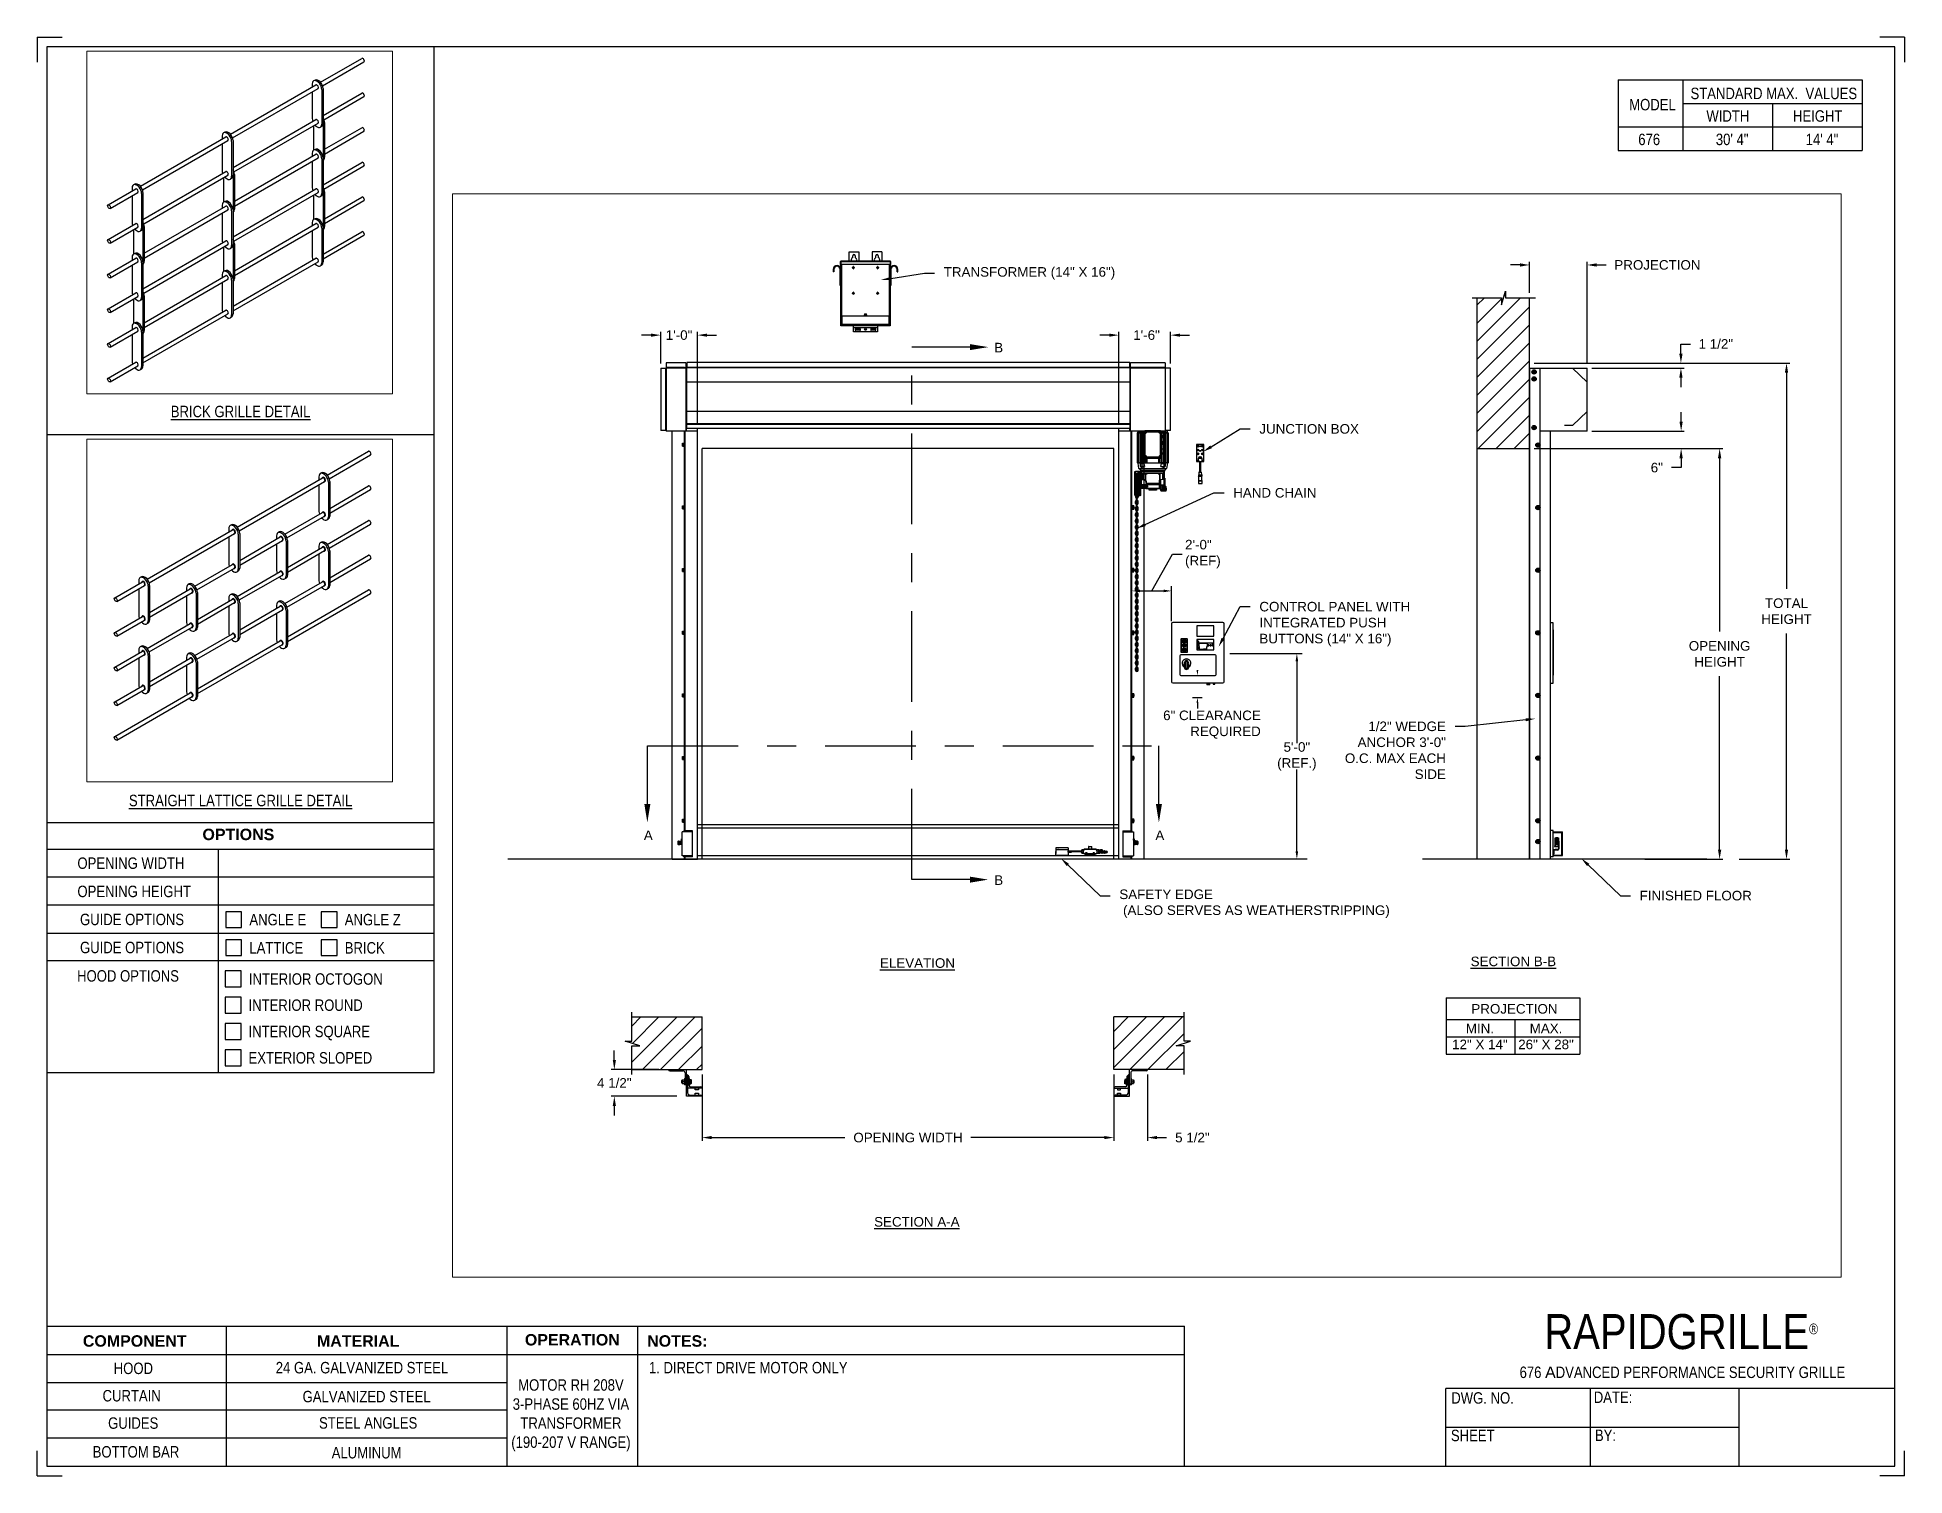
# Paper-space layout '676 RH 208V 3 PHASE' of a CAD drawing. Header units: inches. Extents: x 0.1 to 10.9, y 0.1 to 8.4.
# The model-space entities are those that its viewports show. They can reach past a viewport. Long polylines and large blocks are cut down to what shows.
import ezdxf
from ezdxf import colors
from ezdxf.entities.mleader import LeaderData, LeaderLine
from ezdxf.math import Vec2, Vec3

# ---------------------------------------------------------------- set-up
doc = ezdxf.new("R2010")
doc.units = ezdxf.units.IN
doc.header["$LTSCALE"] = 0.25
doc.header["$MEASUREMENT"] = 0
doc.linetypes.add('CENTER', pattern=[2, 1.25, -0.25, 0.25, -0.25])
for name, color, linetype in [('ANNOTATIONS', 1, 'Continuous'), ('BRICK', 7, 'Continuous'), ('MOTOR RH', 7, 'Continuous'), ('SECTION CUTS', 6, 'CENTER'), ('STRAIGHT LATTICE', 7, 'Continuous'), ('TITLE BLOCK', 7, 'Continuous')]:
    doc.layers.add(name, color=color, linetype=linetype)
doc.styles.add('ARIAL', font='arial.ttf', dxfattribs={"height": 0.09375})
doc.styles.add('CADdetails-DIMENSIONS', font='ARIALN.TTF', dxfattribs={"height": 2.38})
doc.styles.add('ROMANS', font='Romans', dxfattribs={"height": 0.09375})
doc.styles.get("Standard").update_dxf_attribs({"font": 'romans.shx'})
doc.dimstyles.get("Standard").update_dxf_attribs({"dimscale": 60, "dimtxt": 0.0833, "dimasz": 0.0833, "dimexe": 0.0833, "dimexo": 0.04, "dimgap": 0.09, "dimtad": 0, "dimtih": 1, "dimtoh": 1, "dimdec": 4, "dimzin": 1, "dimdsep": 46, "dimlunit": 4, "dimtxsty": 'Standard', "dimcen": 0.09, "dimclrt": 150, "dimadec": 4, "dimazin": 2, "dimtfac": 1, "dimtdec": 0, "dimtofl": 0, "dimtmove": 0, "dimatfit": 3, "dimfxl": 1, "dimtolj": 1, "dimtzin": 0, "dimlwd": -1, "dimlwe": -1, "dimarcsym": 1})
doc.dimstyles.new('STANDARD$0', dxfattribs={"dimtxt": 0.09375, "dimasz": 0.09375, "dimexe": 0.03125, "dimexo": 0.046875, "dimgap": 0.09, "dimtad": 0, "dimtih": 1, "dimtoh": 1, "dimdec": 4, "dimzin": 0, "dimdsep": 46, "dimtxsty": 'ARIAL', "dimcen": 0.09, "dimadec": 0, "dimazin": 0, "dimtfac": 1, "dimtdec": 4, "dimtofl": 0, "dimtmove": 0, "dimatfit": 1, "dimfxl": 1, "dimtolj": 1, "dimtzin": 0, "dimarcsym": 0})
pattern_1 = [(45, (49.1665, -12.74175), (-0.08838835, 0.08838835), [])]

psp = doc.layouts.new('676 RH 208V 3 PHASE')

# ---------------------------------------------------------------- texts
at = {"layer": 'TITLE BLOCK', "attachment_point": 2, "style": 'CADdetails-DIMENSIONS'}
for s, width, insert, char_height in [('MODEL', 0.28815, (9.45, 8.068), 0.0664), ('STANDARD MAX.  VALUES', 1.75949, (10.155, 8.133), 0.06641), ('WIDTH', 0.42908, (9.888, 8.002), 0.0664), ('HEIGHT', 0.42908, (10.41, 8.002), 0.0664), ('\\pxqc;676', 0.29952, (9.431, 7.866), 0.0664)]:
    psp.add_mtext_dynamic_manual_height_columns(s, width=width, gutter_width=1.363, heights=[0], dxfattribs=dict(at, insert=insert, char_height=char_height))
at = {"layer": 'TITLE BLOCK', "style": 'CADdetails-DIMENSIONS'}
for s, insert, char_height, width, attachment_point in [('30\' 4"', (9.913, 7.866), 0.0664, 1.75949, 2), ('14\' 4"', (10.435, 7.866), 0.0664, 1.75949, 2), ('{\\LBRICK GRILLE DETAIL}', (1.248, 6.285), 0.06641, 1.75949, 2), ('{\\LSTRAIGHT LATTICE GRILLE DETAIL}', (1.248, 4.025), 0.06641, 1.75949, 2), ('{\\fArial|b1|i0|c0|p34;OPTIONS}', (1.235, 3.828), 0.06641, 1.75949, 2), ('OPENING WIDTH', (0.3, 3.661), 0.06641, 1.30693, 1), ('OPENING HEIGHT', (0.3, 3.497), 0.06641, 1.30693, 1), ('GUIDE OPTIONS', (0.315, 3.334), 0.06641, 0.77187, 1), ('\\pxt1;ANGLE E', (1.299, 3.333), 0.06641, 1.23928, 1), ('\\pxt1;ANGLE Z', (1.853, 3.333), 0.06641, 1.23928, 1), ('GUIDE OPTIONS', (0.315, 3.171), 0.06641, 0.77187, 1), ('\\pxt1;LATTICE', (1.299, 3.169), 0.06641, 1.23928, 1), ('\\pxt1;BRICK', (1.853, 3.169), 0.06641, 1.23928, 1), ('HOOD OPTIONS', (0.298, 3.006), 0.06641, 1.30693, 1), ('INTERIOR OCTOGON', (1.296, 2.988), 0.06641, 1.23928, 1), ('INTERIOR ROUND', (1.294, 2.836), 0.06641, 1.53035, 1), ('INTERIOR SQUARE', (1.294, 2.683), 0.06641, 1.53035, 1), ('EXTERIOR SLOPED', (1.294, 2.53), 0.06641, 1.53035, 1), ('\\A1;\\pxqc;{\\fArial|b0|i0|c0|p34;\u200b\u200b\u200b\u200b\u200b\u200b\u200b\u200b\u200b\u200b\u200b\u200b\u200b\u200b\u200b\u200b\u200b\u200b\u200b\u200b\u200b\u200b\u200b\u200b\u200b}RAPIDGRILLE{\\H0.30337x;\\S® ^ ;}', (10.642, 1.008), 0.20312, 2.03069, 3), ('{\\fArial|b1|i0|c0|p34;COMPONENT}', (0.633, 0.885), 0.06641, 1.75949, 2), ('{\\fArial|b1|i0|c0|p34;MATERIAL}', (1.931, 0.885), 0.06641, 1.75949, 2), ('{\\fArial|b1|i0|c0|p34;OPERATION}', (3.175, 0.892), 0.06641, 1.75949, 2), ('{\\fArial|b1|i0|c0|p34;NOTES:}', (3.785, 0.885), 0.06641, 1.75949, 2), ('HOOD', (0.625, 0.726), 0.0664, 1.75949, 2), ('24 GA. GALVANIZED STEEL', (1.953, 0.73), 0.06641, 1.75949, 2), ('\\pxql;1. DIRECT DRIVE MOTOR ONLY ', (5.176, 0.73), 0.06641, 3.11182, 2), ('676 {\\fArial|b0|i0|c0|p34;A}DVANCED PERFORMANCE SECURITY GRILLE', (9.624, 0.703), 0.06641, 2.79915, 2), ('CURTAIN', (0.615, 0.567), 0.0664, 1.75949, 2), ('GALVANIZED STEEL ', (1.98, 0.562), 0.06641, 1.75949, 2), ('\\PMOTOR RH 208V 3-PHASE 60HZ VIA TRANSFORMER (190-207 V RANGE)', (3.167, 0.74), 0.06641, 0.76227, 2), ('DWG. NO.', (8.463, 0.554), 0.0664, 1.75949, 2), ('DATE:', (9.221, 0.558), 0.0664, 1.75949, 2), ('GUIDES', (0.624, 0.408), 0.0664, 1.75949, 2), ('STEEL ANGLES', (1.989, 0.409), 0.06641, 1.75949, 2), ('SHEET', (8.406, 0.336), 0.0664, 1.75949, 2), ('BY:', (9.177, 0.337), 0.0664, 1.75949, 2), ('BOTTOM BAR', (0.64, 0.241), 0.0664, 1.75949, 2), ('ALUMINUM', (1.98, 0.236), 0.0664, 1.75949, 2)]:
    psp.add_mtext(s, dxfattribs=dict(at, insert=insert, char_height=char_height, width=width, attachment_point=attachment_point))

msp = doc.modelspace()

# ---------------------------------------------------------------- texts
at = {"layer": 'ANNOTATIONS', "char_height": 0.09375, "style": 'ARIAL'}
for s, insert, attachment_point in [('2\'-0"\\P(REF)', (231.19618, 243.09185), 4), ('6" CLEARANCE\\PREQUIRED', (231.93777, 241.42127), 6), ('5\'-0"\\P(REF.)', (232.29096, 241.11038), 5)]:
    msp.add_mtext(s, dxfattribs=dict(at, insert=insert, attachment_point=attachment_point))
at = {"layer": 'ANNOTATIONS', "char_height": 0.09375, "attachment_point": 2, "style": 'ARIAL'}
for s, insert, width in [('{\\LELEVATION}', (228.57572, 239.13353), 3.0834986), ('{\\LSECTION B-B}', (234.41121, 239.1495), 1.3823677), ('{\\LSECTION A-A}', (228.56981, 236.59935), 1.3823677)]:
    msp.add_mtext(s, dxfattribs=dict(at, insert=insert, width=width))
for s, width, insert in [('PROJECTION ', 1.7594917, (234.42167, 238.68491)), ('MIN.\\P12" X 14" ', 0.6711642, (234.08355, 238.49292)), ('MAX.\\P26" X 28"', 0.6567117, (234.73098, 238.49292))]:
    msp.add_mtext_dynamic_manual_height_columns(s, width=width, gutter_width=1.36268, heights=[0], dxfattribs=dict(at, insert=insert))
at = {"layer": 'SECTION CUTS', "style": 'ARIAL'}
for s, p in [('B', (229.32741, 245.06692)), ('A', (225.8961, 240.29047)), ('A', (230.90564, 240.29047)), ('B', (229.32741, 239.85164))]:
    msp.add_text(s, height=0.09375, dxfattribs=at).set_placement(p)

# ---------------------------------------------------------------- blocks, each defined once
blk = doc.blocks.new('*D38')
at = {"layer": 'ANNOTATIONS', "color": 0, "lineweight": -2, "transparency": 16777216}
for p, q in [((230.499, 237.996), (230.499, 237.346)), ((230.827, 237.996), (230.827, 237.346)), ((230.405, 237.377), (230.312, 237.377)), ((230.921, 237.377), (231.015, 237.377))]:
    blk.add_line(p, q, dxfattribs=at)
at = {"layer": 'ANNOTATIONS', "color": 0, "transparency": 16777216}
for points in [[(230.405, 237.393), (230.405, 237.362), (230.499, 237.377)], [(230.921, 237.393), (230.921, 237.362), (230.827, 237.377)]]:
    blk.add_solid(points, dxfattribs=at)
at = {"layer": 'defpoints', "color": 0, "transparency": 16777216}
for p in [(230.499, 238.043), (230.827, 238.043), (230.827, 237.377)]:
    blk.add_point(p, dxfattribs=at)
at = {"layer": 'ANNOTATIONS', "color": 0, "transparency": 16777216, "insert": (231.268, 237.377), "char_height": 0.0938, "attachment_point": 5, "style": 'ARIAL'}
blk.add_mtext('\\A1;5 1/2"', dxfattribs=at)
blk = doc.blocks.new('*D39')
at = {"layer": 'ANNOTATIONS', "color": 0, "lineweight": -2, "transparency": 16777216}
for p, q in [((225.607, 238.137), (225.607, 238.231)), ((226.044, 238.043), (225.576, 238.043)), ((226.219, 237.782), (225.576, 237.782)), ((225.607, 237.688), (225.607, 237.594))]:
    blk.add_line(p, q, dxfattribs=at)
at = {"layer": 'ANNOTATIONS', "color": 0, "transparency": 16777216}
for points in [[(225.592, 238.137), (225.623, 238.137), (225.607, 238.043)], [(225.592, 237.688), (225.623, 237.688), (225.607, 237.782)]]:
    blk.add_solid(points, dxfattribs=at)
at = {"layer": 'defpoints', "color": 0, "transparency": 16777216}
for p in [(226.091, 238.043), (225.607, 237.782), (226.266, 237.782)]:
    blk.add_point(p, dxfattribs=at)
at = {"layer": 'ANNOTATIONS', "color": 0, "transparency": 16777216, "insert": (225.607, 237.912), "char_height": 0.0938, "attachment_point": 5, "style": 'ARIAL'}
blk.add_mtext('\\A1;4 1/2"', dxfattribs=at)
blk = doc.blocks.new('*D40')
at = {"layer": 'ANNOTATIONS', "color": 0, "lineweight": -2, "transparency": 16777216}
for p, q in [((230.454, 245.236), (230.36, 245.236)), ((230.548, 244.372), (230.548, 245.267)), ((231.054, 244.959), (231.054, 245.267)), ((231.147, 245.236), (231.241, 245.236))]:
    blk.add_line(p, q, dxfattribs=at)
at = {"layer": 'ANNOTATIONS', "color": 0, "transparency": 16777216}
for points in [[(230.454, 245.251), (230.454, 245.22), (230.548, 245.236)], [(231.147, 245.251), (231.147, 245.22), (231.054, 245.236)]]:
    blk.add_solid(points, dxfattribs=at)
at = {"layer": 'defpoints', "color": 0, "transparency": 16777216}
for p in [(231.054, 245.236), (231.054, 244.912), (230.548, 244.325)]:
    blk.add_point(p, dxfattribs=at)
at = {"layer": 'ANNOTATIONS', "color": 0, "transparency": 16777216, "insert": (230.819, 245.236), "char_height": 0.0938, "attachment_point": 5, "style": 'ARIAL'}
blk.add_mtext('\\A1;1\'-6"', dxfattribs=at)
blk = doc.blocks.new('*D41')
at = {"layer": 'ANNOTATIONS', "color": 0, "lineweight": -2, "transparency": 16777216}
for p, q in [((225.967, 245.236), (225.874, 245.236)), ((226.061, 244.959), (226.061, 245.267)), ((226.421, 244.372), (226.421, 245.267)), ((226.515, 245.236), (226.609, 245.236))]:
    blk.add_line(p, q, dxfattribs=at)
at = {"layer": 'ANNOTATIONS', "color": 0, "transparency": 16777216}
for points in [[(225.967, 245.251), (225.967, 245.22), (226.061, 245.236)], [(226.515, 245.251), (226.515, 245.22), (226.421, 245.236)]]:
    blk.add_solid(points, dxfattribs=at)
at = {"layer": 'defpoints', "color": 0, "transparency": 16777216}
for p in [(226.421, 245.236), (226.061, 244.913), (226.421, 244.325)]:
    blk.add_point(p, dxfattribs=at)
at = {"layer": 'ANNOTATIONS', "color": 0, "transparency": 16777216, "insert": (226.241, 245.236), "char_height": 0.0938, "attachment_point": 5, "style": 'ARIAL'}
blk.add_mtext('\\A1;1\'-0"', dxfattribs=at)
blk = doc.blocks.new('*D47')
at = {"layer": 'ANNOTATIONS', "color": 0, "lineweight": -2, "transparency": 16777216}
for p, q in [((226.466, 237.996), (226.466, 237.346)), ((230.499, 237.996), (230.499, 237.346)), ((226.56, 237.377), (227.866, 237.377)), ((230.405, 237.377), (229.099, 237.377))]:
    blk.add_line(p, q, dxfattribs=at)
at = {"layer": 'ANNOTATIONS', "color": 0, "transparency": 16777216}
for points in [[(226.56, 237.393), (226.56, 237.362), (226.466, 237.377)], [(230.405, 237.393), (230.405, 237.362), (230.499, 237.377)]]:
    blk.add_solid(points, dxfattribs=at)
at = {"layer": 'defpoints', "color": 0, "transparency": 16777216}
for p in [(226.466, 238.043), (230.499, 238.043), (230.499, 237.377)]:
    blk.add_point(p, dxfattribs=at)
at = {"layer": 'ANNOTATIONS', "color": 0, "transparency": 16777216, "insert": (228.483, 237.377), "char_height": 0.09375, "attachment_point": 5, "style": 'ARIAL'}
blk.add_mtext('\\A1;OPENING WIDTH', dxfattribs=at)
blk = doc.blocks.new('*D42')
at = {"layer": 'ANNOTATIONS', "color": 0, "lineweight": -2, "transparency": 16777216}
for p, q in [((234.569, 245.649), (234.569, 245.954)), ((235.133, 244.96), (235.133, 245.954)), ((234.476, 245.923), (234.382, 245.923)), ((235.227, 245.923), (235.321, 245.923))]:
    blk.add_line(p, q, dxfattribs=at)
at = {"layer": 'ANNOTATIONS', "color": 0, "transparency": 16777216}
for points in [[(234.476, 245.939), (234.476, 245.907), (234.569, 245.923)], [(235.227, 245.939), (235.227, 245.907), (235.133, 245.923)]]:
    blk.add_solid(points, dxfattribs=at)
at = {"layer": 'defpoints', "color": 0, "transparency": 16777216}
for p in [(235.133, 245.923), (234.569, 245.602), (235.133, 244.913)]:
    blk.add_point(p, dxfattribs=at)
at = {"layer": 'ANNOTATIONS', "color": 0, "transparency": 16777216, "insert": (235.822, 245.923), "char_height": 0.09375, "attachment_point": 5, "style": 'ARIAL'}
blk.add_mtext('\\A1;PROJECTION ', dxfattribs=at)
blk = doc.blocks.new('*D43')
at = {"layer": 'ANNOTATIONS', "color": 0, "lineweight": -2, "transparency": 16777216}
for p, q in [((234.616, 244.125), (236.462, 244.125)), ((236.431, 244.031), (236.431, 242.332)), ((236.431, 240.197), (236.431, 241.897)), ((235.7, 240.103), (236.462, 240.103))]:
    blk.add_line(p, q, dxfattribs=at)
at = {"layer": 'ANNOTATIONS', "color": 0, "transparency": 16777216}
for points in [[(236.415, 244.031), (236.447, 244.031), (236.431, 244.125)], [(236.415, 240.197), (236.447, 240.197), (236.431, 240.103)]]:
    blk.add_solid(points, dxfattribs=at)
at = {"layer": 'defpoints', "color": 0, "transparency": 16777216}
for p in [(234.569, 244.125), (235.654, 240.103), (236.431, 240.103)]:
    blk.add_point(p, dxfattribs=at)
at = {"layer": 'ANNOTATIONS', "color": 0, "transparency": 16777216, "insert": (236.431, 242.114), "char_height": 0.09375, "attachment_point": 5, "style": 'ARIAL'}
blk.add_mtext('\\A1;OPENING\\PHEIGHT', dxfattribs=at)
blk = doc.blocks.new('*D44')
at = {"layer": 'ANNOTATIONS', "color": 0, "lineweight": -2, "transparency": 16777216}
for p, q in [((234.616, 244.961), (237.117, 244.961)), ((237.086, 244.867), (237.086, 242.75)), ((237.086, 240.197), (237.086, 242.315)), ((236.621, 240.103), (237.117, 240.103))]:
    blk.add_line(p, q, dxfattribs=at)
at = {"layer": 'ANNOTATIONS', "color": 0, "transparency": 16777216}
for points in [[(237.07, 244.867), (237.102, 244.867), (237.086, 244.961)], [(237.07, 240.197), (237.102, 240.197), (237.086, 240.103)]]:
    blk.add_solid(points, dxfattribs=at)
at = {"layer": 'defpoints', "color": 0, "transparency": 16777216}
for p in [(234.569, 244.961), (236.574, 240.103), (237.086, 240.103)]:
    blk.add_point(p, dxfattribs=at)
at = {"layer": 'ANNOTATIONS', "color": 0, "transparency": 16777216, "insert": (237.086, 242.532), "char_height": 0.0938, "attachment_point": 5, "style": 'ARIAL'}
blk.add_mtext('\\A1;TOTAL\\PHEIGHT', dxfattribs=at)
blk = doc.blocks.new('*D45')
at = {"layer": 'ANNOTATIONS', "color": 0, "lineweight": -2, "transparency": 16777216}
for p, q in [((236.054, 244.39), (236.054, 244.483)), ((235.18, 244.296), (236.085, 244.296)), ((235.18, 244.125), (236.085, 244.125)), ((236.054, 243.938), (235.96, 243.938)), ((236.054, 244.031), (236.054, 243.938))]:
    blk.add_line(p, q, dxfattribs=at)
at = {"layer": 'ANNOTATIONS', "color": 0, "transparency": 16777216}
for points in [[(236.038, 244.39), (236.07, 244.39), (236.054, 244.296)], [(236.038, 244.031), (236.07, 244.031), (236.054, 244.125)]]:
    blk.add_solid(points, dxfattribs=at)
at = {"layer": 'defpoints', "color": 0, "transparency": 16777216}
for p in [(235.133, 244.296), (235.133, 244.125), (236.054, 244.125)]:
    blk.add_point(p, dxfattribs=at)
at = {"layer": 'ANNOTATIONS', "color": 0, "transparency": 16777216, "insert": (235.816, 243.938), "char_height": 0.0938, "attachment_point": 5, "style": 'ARIAL'}
blk.add_mtext('\\A1;6"', dxfattribs=at)
blk = doc.blocks.new('*D46')
at = {"layer": 'ANNOTATIONS', "color": 0, "lineweight": -2, "transparency": 16777216}
for p, q in [((236.052, 245.055), (236.052, 245.149)), ((236.052, 245.149), (236.146, 245.149)), ((235.18, 244.961), (236.083, 244.961)), ((235.18, 244.913), (236.083, 244.913)), ((236.052, 244.82), (236.052, 244.726))]:
    blk.add_line(p, q, dxfattribs=at)
at = {"layer": 'ANNOTATIONS', "color": 0, "transparency": 16777216}
for points in [[(236.036, 245.055), (236.068, 245.055), (236.052, 244.961)], [(236.036, 244.82), (236.068, 244.82), (236.052, 244.913)]]:
    blk.add_solid(points, dxfattribs=at)
at = {"layer": 'defpoints', "color": 0, "transparency": 16777216}
for p in [(235.133, 244.961), (235.133, 244.913), (236.052, 244.961)]:
    blk.add_point(p, dxfattribs=at)
at = {"layer": 'ANNOTATIONS', "color": 0, "transparency": 16777216, "insert": (236.394, 245.149), "char_height": 0.0938, "attachment_point": 5, "style": 'ARIAL'}
blk.add_mtext('\\A1;1 1/2"', dxfattribs=at)

# ---------------------------------------------------------------- dimensions: what is measured, and where the dimension line sits
at = {"layer": 'ANNOTATIONS'}
for base, p1, p2, text, picture, middle in [((235.13329, 245.92298), (234.56941, 245.60178), (235.13329, 244.91339), 'PROJECTION ', '*D42', (235.8224, 245.92298)), ((230.49919, 237.37722), (226.46586, 238.04333), (230.49919, 238.04333), 'OPENING WIDTH', '*D47', (228.48252, 237.37722))]:
    dim = msp.add_linear_dim(base=base, p1=p1, p2=p2, text=text, dimstyle='STANDARD$0', dxfattribs=at)
    dim.commit()
    dim.dimension.update_dxf_attribs({"geometry": picture, "text_midpoint": middle})
for base, p1, p2, text, picture, middle in [((226.42125, 245.23555), (226.06106, 244.91253), (226.42125, 244.32505), '1\'-0"', '*D41', (226.24116, 245.23555)), ((231.0537, 245.23555), (230.54775, 244.32505), (231.0537, 244.91215), '1\'-6"', '*D40', (230.81944, 245.23555)), ((230.82731, 237.37722), (230.49919, 238.04333), (230.82731, 238.04332), '5 1/2"', '*D38', (231.26792, 237.37722))]:
    dim = msp.add_linear_dim(base=base, p1=p1, p2=p2, text=text, dimstyle='STANDARD$0', dxfattribs=at)
    dim.commit()
    dim.dimension.update_dxf_attribs({"geometry": picture, "text_midpoint": middle, "dimtype": 160})
for base, p1, p2, text, picture, middle in [((236.05196, 244.96103), (235.13329, 244.91339), (235.13329, 244.96103), '1 1/2"', '*D46', (236.3944, 245.14853)), ((237.08599, 240.10342), (234.56941, 244.96103), (236.57394, 240.10342), 'TOTAL\\PHEIGHT', '*D44', (237.08599, 242.53223)), ((236.05409, 244.12505), (235.13329, 244.29598), (235.13329, 244.12505), '6"', '*D45', (235.81621, 243.93755)), ((236.431, 240.10342), (234.56941, 244.12505), (235.6536, 240.10342), 'OPENING\\PHEIGHT', '*D43', (236.431, 242.11424))]:
    dim = msp.add_linear_dim(base=base, p1=p1, p2=p2, angle=90, text=text, dimstyle='STANDARD$0', dxfattribs=at)
    dim.commit()
    dim.dimension.update_dxf_attribs({"geometry": picture, "text_midpoint": middle})
dim = msp.add_linear_dim(base=(225.60717, 237.78164), p1=(226.09086, 238.04332), p2=(226.26586, 237.78164), angle=90, text='4 1/2"', dimstyle='STANDARD$0', dxfattribs=at)
dim.commit()
dim.dimension.update_dxf_attribs({"geometry": '*D39', "text_midpoint": (225.60717, 237.91248), "dimtype": 160})

# ---------------------------------------------------------------- hatches: boundary and pattern name
at = {"layer": 'MOTOR RH'}
h = msp.add_hatch(dxfattribs=at)
h.set_pattern_fill('ANSI31', color=256, style=0)
h.set_pattern_definition([(45, (49.1665, -12.36819), (-0.08838835, 0.08838835), [])])
h.paths.add_polyline_path([(234.56941, 244.86719), (234.56941, 245.60178), (234.33292, 245.60178), (234.33292, 245.66644), (234.2945, 245.53308), (234.2945, 245.60178), (234.05378, 245.60178), (234.05378, 245.05148)])
h.paths.add_polyline_path([(234.05378, 244.12505), (234.56941, 244.12505), (234.56941, 244.86719), (234.05378, 245.05148)])
h = msp.add_hatch(dxfattribs=at)
h.set_pattern_fill('ANSI31', color=256, style=0)
h.set_pattern_definition(pattern_1)
h.paths.add_polyline_path([(226.46586, 238.55896), (225.77836, 238.55896), (225.77836, 238.32175), (225.71425, 238.32175), (225.85632, 238.27485), (225.77836, 238.27485), (225.77836, 238.04333), (226.46586, 238.04333), (226.46586, 238.20583)])
h = msp.add_hatch(dxfattribs=at)
h.set_pattern_fill('ANSI31', color=256, style=0)
h.set_pattern_definition(pattern_1)
h.paths.add_polyline_path([(231.25079, 238.32175), (231.18669, 238.32175), (231.18669, 238.55896), (230.49919, 238.55896), (230.49919, 238.04333), (230.51736, 238.04333), (231.18669, 238.04333), (231.18669, 238.27485), (231.10872, 238.27485)])

# ---------------------------------------------------------------- linework, layer by layer
at = {"layer": 'ANNOTATIONS'}
for p, q in [((230.75331, 242.73092), (230.98535, 242.73092)), ((231.06301, 242.43625), (231.06301, 242.77806)), ((231.63614, 242.11772), (232.34206, 242.11772)), ((232.29096, 242.04006), (232.29096, 241.23964)), ((231.27014, 241.90233), (231.3644, 241.90233)), ((231.27014, 241.68703), (231.3644, 241.68703)), ((231.31727, 241.63389), (231.31727, 241.58075)), ((232.29096, 240.18109), (232.29096, 240.98112)), ((233.75298, 238.74434), (233.75298, 238.19297)), ((233.75298, 238.74434), (235.06074, 238.74434)), ((235.06074, 238.74434), (235.06074, 238.19297)), ((233.75298, 238.53287), (235.06074, 238.53287)), ((234.42583, 238.53287), (234.42583, 238.19297)), ((233.75298, 238.36292), (235.06074, 238.36292)), ((233.75298, 238.19297), (235.06074, 238.19297))]:
    msp.add_line(p, q, dxfattribs=at)
for points in [[(230.75331, 242.71798), (230.75331, 242.74387), (230.67564, 242.73092)], [(230.98535, 242.71798), (230.98535, 242.74387), (231.06301, 242.73092)], [(232.27802, 242.04006), (232.30391, 242.04006), (232.29096, 242.11772)], [(231.30841, 241.95547), (231.32612, 241.95547), (231.31727, 241.90233)], [(231.30841, 241.63389), (231.32612, 241.63389), (231.31727, 241.68703)], [(232.27802, 240.18109), (232.30391, 240.18109), (232.29096, 240.10342)]]:
    msp.add_solid(points, dxfattribs=at)
at = {"layer": 'BRICK'}
for p, q in [((222.19727, 238.15797), (222.60679, 238.3944)), ((222.21715, 238.12263), (222.62706, 238.35929)), ((221.30418, 237.64234), (222.15135, 238.13145)), ((221.32406, 237.607), (222.17162, 238.09634)), ((222.11448, 238.14244), (222.11448, 238.11017)), ((222.14173, 238.18065), (222.12825, 238.17286)), ((222.20848, 238.08817), (222.20848, 237.74442)), ((222.22196, 238.09595), (222.22196, 237.7522)), ((222.11448, 238.06335), (222.11448, 237.79869)), ((222.22196, 237.82847), (222.60679, 238.05065)), ((222.22196, 237.78165), (222.62706, 238.01554)), ((221.77779, 237.57203), (222.15135, 237.7877)), ((221.79767, 237.53669), (222.17162, 237.75259)), ((222.20819, 237.72178), (222.19471, 237.714)), ((220.4111, 237.12672), (221.25826, 237.61583)), ((220.43098, 237.09138), (221.27853, 237.58071)), ((221.2214, 237.62681), (221.2214, 237.59454)), ((221.2214, 237.54773), (221.2214, 237.28306)), ((221.24864, 237.66502), (221.23516, 237.65724)), ((221.31539, 237.57255), (221.31539, 237.2288)), ((221.32887, 237.58033), (221.32887, 237.23658)), ((221.32887, 237.31284), (221.73186, 237.54551)), ((221.695, 237.5565), (221.695, 237.52423)), ((221.72225, 237.59471), (221.70877, 237.58693)), ((222.1971, 237.47067), (222.60679, 237.7072)), ((222.21707, 237.43538), (222.62706, 237.67209)), ((221.32887, 237.26603), (221.75214, 237.5104)), ((221.695, 237.47742), (221.695, 237.21275)), ((221.789, 237.50223), (221.789, 237.15848)), ((221.80248, 237.51002), (221.80248, 237.16627)), ((221.80248, 237.24283), (222.15135, 237.44425)), ((221.80248, 237.19602), (222.17162, 237.40914)), ((222.11448, 237.45494), (222.11448, 237.42267)), ((222.11448, 237.37585), (222.11448, 237.11119)), ((222.14173, 237.49315), (222.12825, 237.48536)), ((222.20848, 237.40067), (222.20848, 237.05692)), ((222.22196, 237.40845), (222.22196, 237.0647)), ((222.22196, 237.14097), (222.60679, 237.36315)), ((220.8847, 237.0564), (221.25826, 237.27208)), ((220.90458, 237.02107), (221.27853, 237.23696)), ((221.3151, 237.20615), (221.30162, 237.19837)), ((221.30402, 236.95504), (221.73173, 237.20199)), ((222.22196, 237.09415), (222.62706, 237.32804)), ((220.0899, 236.94127), (220.36517, 237.1002)), ((220.11017, 236.90616), (220.38544, 237.06509)), ((220.32831, 237.11119), (220.32831, 237.07892)), ((220.32831, 237.0321), (220.32831, 236.76744)), ((220.35555, 237.1494), (220.34207, 237.14161)), ((220.4223, 237.05692), (220.4223, 236.71317)), ((220.43578, 237.0647), (220.43578, 236.72095)), ((220.43578, 236.79722), (220.83878, 237.02989)), ((220.43578, 236.7504), (220.85905, 236.99478)), ((220.80191, 237.04088), (220.80191, 237.00861)), ((220.82916, 237.07908), (220.81568, 237.0713)), ((220.89591, 236.98661), (220.89591, 236.64286)), ((220.90939, 236.99439), (220.90939, 236.65064)), ((221.32398, 236.91976), (221.75201, 237.16688)), ((221.78871, 237.13584), (221.77523, 237.12806)), ((221.77779, 236.88453), (222.15135, 237.1002)), ((221.79767, 236.84919), (222.17162, 237.06509)), ((221.80248, 236.55503), (222.60679, 237.0194)), ((222.20819, 237.03428), (222.19471, 237.0265)), ((220.80191, 236.96179), (220.80191, 236.69713)), ((220.90939, 236.72721), (221.25826, 236.92863)), ((220.90939, 236.68039), (221.27853, 236.89351)), ((221.2214, 236.93931), (221.2214, 236.90704)), ((221.2214, 236.86023), (221.2214, 236.59556)), ((221.24864, 236.97752), (221.23516, 236.96974)), ((221.31539, 236.88505), (221.31539, 236.5413)), ((221.32887, 236.89283), (221.32887, 236.54908)), ((221.32887, 236.62534), (221.73186, 236.85801)), ((221.32887, 236.57853), (221.75214, 236.8229)), ((221.695, 236.869), (221.695, 236.83673)), ((221.72225, 236.90721), (221.70877, 236.89943)), ((221.789, 236.81473), (221.789, 236.47098)), ((221.80248, 236.50822), (222.62706, 236.98429)), ((221.80248, 236.82252), (221.80248, 236.47877)), ((220.0899, 236.59752), (220.36517, 236.75645)), ((220.11017, 236.56241), (220.38544, 236.72134)), ((220.42202, 236.69053), (220.40854, 236.68275)), ((220.41093, 236.43942), (220.83865, 236.68636)), ((220.43089, 236.40413), (220.85892, 236.65125)), ((220.89562, 236.62022), (220.88214, 236.61243)), ((221.695, 236.78992), (221.695, 236.52525)), ((220.35555, 236.4619), (220.34207, 236.45411)), ((220.8847, 236.3689), (221.25826, 236.58458)), ((220.90458, 236.33357), (221.27853, 236.54946)), ((220.90939, 236.03941), (221.73186, 236.51426)), ((220.90939, 235.99259), (221.75214, 236.47915)), ((221.3151, 236.51865), (221.30162, 236.51087)), ((221.78871, 236.44834), (221.77523, 236.44056)), ((220.0899, 236.25407), (220.36517, 236.413)), ((220.11017, 236.21896), (220.38544, 236.37789)), ((220.32831, 236.42369), (220.32831, 236.39142)), ((220.32831, 236.3446), (220.32831, 236.07994)), ((220.4223, 236.36942), (220.4223, 236.02567)), ((220.43578, 236.3772), (220.43578, 236.03345)), ((220.43578, 236.10972), (220.83878, 236.34239)), ((220.43578, 236.0629), (220.85905, 236.30728)), ((220.80191, 236.35338), (220.80191, 236.32111)), ((220.80191, 236.27429), (220.80191, 236.00963)), ((220.82916, 236.39158), (220.81568, 236.3838)), ((220.89591, 236.29911), (220.89591, 235.95536)), ((220.90939, 236.30689), (220.90939, 235.96314)), ((220.0899, 235.91002), (220.36517, 236.06895)), ((220.0899, 235.56627), (220.83878, 235.99864)), ((220.11017, 235.87491), (220.38544, 236.03384)), ((220.11017, 235.53116), (220.85905, 235.96353)), ((220.42202, 236.00303), (220.40854, 235.99525)), ((220.89562, 235.93272), (220.88214, 235.92493))]:
    msp.add_line(p, q, dxfattribs=at)
for centre, major_axis, start_param, end_param in [((222.61692, 238.37684), (0.01014, -0.01756), 0, 3.14159265), ((222.16148, 238.1153), (0.03323, -0.05756), 0.78539816, 3.92699082), ((222.17496, 238.12309), (0.03323, -0.05756), 0.78539816, 3.14159265), ((222.16148, 238.11389), (0.01014, -0.01756), 0, 3.14159265), ((222.61692, 238.03309), (0.01014, -0.01756), 0, 3.14159265), ((222.16148, 237.77155), (0.03323, -0.05756), 3.92699082, 4.42168201), ((222.16148, 237.77155), (0.03323, -0.05756), 5.04167821, 7.06858347), ((222.16148, 237.77014), (0.01014, -0.01756), 0, 3.14159265), ((222.17496, 237.77934), (0.03323, -0.05756), 6.28318531, 7.06858347), ((221.26839, 237.59968), (0.03323, -0.05756), 0.78539816, 3.92699082), ((221.28187, 237.60746), (0.03323, -0.05756), 0.78539816, 3.14159265), ((221.26839, 237.59827), (0.01014, -0.01756), 0, 3.14159265), ((221.742, 237.52937), (0.03323, -0.05756), 0.78539816, 3.92699082), ((221.75548, 237.53715), (0.03323, -0.05756), 0.78539816, 3.14159265), ((221.742, 237.52796), (0.01014, -0.01756), 0, 3.14159265), ((222.61692, 237.68964), (0.01014, -0.01756), 0, 3.14159265), ((222.16148, 237.4278), (0.03323, -0.05756), 0.78539816, 3.92699082), ((222.17496, 237.43559), (0.03323, -0.05756), 0.78539816, 3.14159265), ((222.16148, 237.42639), (0.01014, -0.01756), 0, 3.14159265), ((222.61692, 237.34559), (0.01014, -0.01756), 0, 3.14159265), ((221.26839, 237.25593), (0.03323, -0.05756), 3.92699082, 4.42168201), ((221.26839, 237.25593), (0.03323, -0.05756), 5.04167821, 7.06858347), ((221.26839, 237.25452), (0.01014, -0.01756), 0, 3.14159265), ((221.28187, 237.26371), (0.03323, -0.05756), 6.28318531, 7.06858347), ((221.742, 237.18562), (0.03323, -0.05756), 3.92699082, 4.42168201), ((221.74187, 237.18443), (0.01014, -0.01756), 0, 3.14159265), ((220.3753, 237.08405), (0.03323, -0.05756), 0.78539816, 3.92699082), ((220.38878, 237.09184), (0.03323, -0.05756), 0.78539816, 3.14159265), ((220.3753, 237.08264), (0.01014, -0.01756), 0, 3.14159265), ((220.84891, 237.01374), (0.03323, -0.05756), 0.78539816, 3.92699082), ((220.86239, 237.02152), (0.03323, -0.05756), 0.78539816, 3.14159265), ((220.84891, 237.01233), (0.01014, -0.01756), 0, 3.14159265), ((221.742, 237.18562), (0.03323, -0.05756), 5.04167821, 7.06858347), ((221.75548, 237.1934), (0.03323, -0.05756), 6.28318531, 7.06858347), ((222.16148, 237.08405), (0.03323, -0.05756), 3.92699082, 4.42168201), ((222.16148, 237.08405), (0.03323, -0.05756), 5.04167821, 7.06858347), ((222.16148, 237.08264), (0.01014, -0.01756), 0, 3.14159265), ((222.17496, 237.09184), (0.03323, -0.05756), 6.28318531, 7.06858347), ((222.61692, 237.00184), (0.01014, -0.01756), 0, 3.14159265), ((221.26839, 236.91218), (0.03323, -0.05756), 0.78539816, 3.92699082), ((221.28187, 236.91996), (0.03323, -0.05756), 0.78539816, 3.14159265), ((221.26839, 236.91077), (0.01014, -0.01756), 0, 3.14159265), ((221.742, 236.84187), (0.03323, -0.05756), 0.78539816, 3.92699082), ((221.75548, 236.84965), (0.03323, -0.05756), 0.78539816, 3.14159265), ((221.742, 236.84046), (0.01014, -0.01756), 0, 3.14159265), ((220.3753, 236.7403), (0.03323, -0.05756), 3.92699082, 4.42168201), ((220.3753, 236.7403), (0.03323, -0.05756), 5.04167821, 7.06858347), ((220.3753, 236.73889), (0.01014, -0.01756), 0, 3.14159265), ((220.38878, 236.74809), (0.03323, -0.05756), 6.28318531, 7.06858347), ((220.84891, 236.66999), (0.03323, -0.05756), 3.92699082, 4.42168201), ((220.84891, 236.66999), (0.03323, -0.05756), 5.04167821, 7.06858347), ((220.84878, 236.66881), (0.01014, -0.01756), 0, 3.14159265), ((220.86239, 236.67777), (0.03323, -0.05756), 6.28318531, 7.06858347), ((220.3753, 236.39655), (0.03323, -0.05756), 0.78539816, 3.92699082), ((220.38878, 236.40434), (0.03323, -0.05756), 0.78539816, 3.14159265), ((221.26839, 236.56843), (0.03323, -0.05756), 3.92699082, 4.42168201), ((221.26839, 236.56843), (0.03323, -0.05756), 5.04167821, 7.06858347), ((221.26839, 236.56702), (0.01014, -0.01756), 0, 3.14159265), ((221.28187, 236.57621), (0.03323, -0.05756), 6.28318531, 7.06858347), ((221.742, 236.49812), (0.03323, -0.05756), 3.92699082, 4.42168201), ((221.742, 236.49812), (0.03323, -0.05756), 5.04167821, 7.06858347), ((221.742, 236.49671), (0.01014, -0.01756), 0, 3.14159265), ((221.75548, 236.5059), (0.03323, -0.05756), 6.28318531, 7.06858347), ((220.3753, 236.39514), (0.01014, -0.01756), 0, 3.14159265), ((220.84891, 236.32624), (0.03323, -0.05756), 0.78539816, 3.92699082), ((220.86239, 236.33402), (0.03323, -0.05756), 0.78539816, 3.14159265), ((220.84891, 236.32483), (0.01014, -0.01756), 0, 3.14159265), ((220.3753, 236.0528), (0.03323, -0.05756), 3.92699082, 4.42168201), ((220.3753, 236.05139), (0.01014, -0.01756), 0, 3.14159265), ((220.3753, 236.0528), (0.03323, -0.05756), 5.04167821, 7.06858347), ((220.38878, 236.06059), (0.03323, -0.05756), 6.28318531, 7.06858347), ((220.84891, 235.98249), (0.03323, -0.05756), 3.92699082, 4.42168201), ((220.84891, 235.98249), (0.03323, -0.05756), 5.04167821, 7.06858347), ((220.84891, 235.98108), (0.01014, -0.01756), 0, 3.14159265), ((220.86239, 235.99027), (0.03323, -0.05756), 6.28318531, 7.06858347)]:
    msp.add_ellipse(centre, major_axis=major_axis, ratio=0.57735027, start_param=start_param, end_param=end_param, dxfattribs=at)
for centre in [(220.10004, 236.92372), (220.10004, 236.57997), (220.10004, 236.23652), (220.10004, 235.89247), (220.10004, 235.54872)]:
    msp.add_ellipse(centre, major_axis=(0.01014, -0.01756), ratio=0.57735027, dxfattribs=at)
for points in [[(222.16408, 238.09199), (222.16584, 238.09152), (222.16763, 238.09135), (222.17298, 238.09202), (222.17621, 238.09435), (222.1796, 238.10071), (222.18002, 238.10457), (222.17865, 238.11607), (222.17446, 238.12422), (222.16519, 238.13322), (222.16099, 238.13569), (222.15415, 238.13651), (222.15156, 238.13609), (222.14939, 238.13483), (222.14725, 238.1336), (222.1456, 238.1316), (222.1443, 238.12861), (222.14404, 238.12788), (222.14384, 238.12712)], [(222.16408, 237.74824), (222.16584, 237.74777), (222.16763, 237.7476), (222.17298, 237.74827), (222.17621, 237.7506), (222.1796, 237.75696), (222.18002, 237.76082), (222.17865, 237.77232), (222.17446, 237.78047), (222.16519, 237.78947), (222.16099, 237.79194), (222.15415, 237.79276), (222.15156, 237.79234), (222.14939, 237.79108), (222.14725, 237.78985), (222.1456, 237.78785), (222.1443, 237.78486), (222.14404, 237.78413), (222.14384, 237.78337)], [(221.271, 237.57637), (221.27276, 237.57589), (221.27454, 237.57573), (221.27989, 237.57639), (221.28312, 237.57872), (221.28651, 237.58509), (221.28693, 237.58895), (221.28556, 237.60045), (221.28138, 237.60859), (221.27211, 237.6176), (221.26791, 237.62007), (221.26106, 237.62088), (221.25848, 237.62046), (221.2563, 237.61921), (221.25416, 237.61797), (221.25252, 237.61598), (221.25121, 237.61299), (221.25096, 237.61225), (221.25076, 237.61149)], [(221.7446, 237.50605), (221.74636, 237.50558), (221.74815, 237.50542), (221.75349, 237.50608), (221.75673, 237.50841), (221.76012, 237.51478), (221.76054, 237.51864), (221.75917, 237.53014), (221.75498, 237.53828), (221.74571, 237.54728), (221.74151, 237.54976), (221.73467, 237.55057), (221.73208, 237.55015), (221.72991, 237.5489), (221.72777, 237.54766), (221.72612, 237.54567), (221.72482, 237.54268), (221.72456, 237.54194), (221.72436, 237.54118)], [(222.16408, 237.40449), (222.16584, 237.40402), (222.16763, 237.40385), (222.17298, 237.40452), (222.17621, 237.40685), (222.1796, 237.41321), (222.18002, 237.41707), (222.17865, 237.42857), (222.17446, 237.43672), (222.16519, 237.44572), (222.16099, 237.44819), (222.15415, 237.44901), (222.15156, 237.44859), (222.14939, 237.44733), (222.14725, 237.4461), (222.1456, 237.4441), (222.1443, 237.44111), (222.14404, 237.44038), (222.14384, 237.43962)], [(221.271, 237.23262), (221.27276, 237.23214), (221.27454, 237.23198), (221.27989, 237.23264), (221.28312, 237.23497), (221.28651, 237.24134), (221.28693, 237.2452), (221.28556, 237.2567), (221.28138, 237.26484), (221.27211, 237.27385), (221.26791, 237.27632), (221.26106, 237.27713), (221.25848, 237.27671), (221.2563, 237.27546), (221.25416, 237.27422), (221.25252, 237.27223), (221.25121, 237.26924), (221.25096, 237.2685), (221.25076, 237.26774)], [(221.7446, 237.1623), (221.74636, 237.16183), (221.74815, 237.16167), (221.75349, 237.16233), (221.75673, 237.16466), (221.76012, 237.17103), (221.76054, 237.17489), (221.75917, 237.18639), (221.75498, 237.19453), (221.74571, 237.20353), (221.74151, 237.20601), (221.73467, 237.20682), (221.73208, 237.2064), (221.72991, 237.20515), (221.72777, 237.20391), (221.72612, 237.20192), (221.72482, 237.19893), (221.72456, 237.19819), (221.72436, 237.19743)], [(220.37791, 237.06074), (220.37967, 237.06027), (220.38145, 237.0601), (220.3868, 237.06077), (220.39003, 237.0631), (220.39342, 237.06946), (220.39384, 237.07332), (220.39247, 237.08482), (220.38829, 237.09297), (220.37902, 237.10197), (220.37482, 237.10444), (220.36797, 237.10526), (220.36539, 237.10484), (220.36321, 237.10358), (220.36107, 237.10235), (220.35943, 237.10035), (220.35812, 237.09736), (220.35787, 237.09663), (220.35767, 237.09587)], [(220.85152, 236.99043), (220.85328, 236.98995), (220.85506, 236.98979), (220.86041, 236.99046), (220.86364, 236.99278), (220.86703, 236.99915), (220.86745, 237.00301), (220.86608, 237.01451), (220.86189, 237.02266), (220.85262, 237.03166), (220.84843, 237.03413), (220.84158, 237.03495), (220.839, 237.03453), (220.83682, 237.03327), (220.83468, 237.03203), (220.83303, 237.03004), (220.83173, 237.02705), (220.83147, 237.02632), (220.83127, 237.02556)], [(222.16408, 237.06074), (222.16584, 237.06027), (222.16763, 237.0601), (222.17298, 237.06077), (222.17621, 237.0631), (222.1796, 237.06946), (222.18002, 237.07332), (222.17865, 237.08482), (222.17446, 237.09297), (222.16519, 237.10197), (222.16099, 237.10444), (222.15415, 237.10526), (222.15156, 237.10484), (222.14939, 237.10358), (222.14725, 237.10235), (222.1456, 237.10035), (222.1443, 237.09736), (222.14404, 237.09663), (222.14384, 237.09587)], [(221.271, 236.88887), (221.27276, 236.88839), (221.27454, 236.88823), (221.27989, 236.88889), (221.28312, 236.89122), (221.28651, 236.89759), (221.28693, 236.90145), (221.28556, 236.91295), (221.28138, 236.92109), (221.27211, 236.9301), (221.26791, 236.93257), (221.26106, 236.93338), (221.25848, 236.93296), (221.2563, 236.93171), (221.25416, 236.93047), (221.25252, 236.92848), (221.25121, 236.92549), (221.25096, 236.92475), (221.25076, 236.92399)], [(221.7446, 236.81855), (221.74636, 236.81808), (221.74815, 236.81792), (221.75349, 236.81858), (221.75673, 236.82091), (221.76012, 236.82728), (221.76054, 236.83114), (221.75917, 236.84264), (221.75498, 236.85078), (221.74571, 236.85978), (221.74151, 236.86226), (221.73467, 236.86307), (221.73208, 236.86265), (221.72991, 236.8614), (221.72777, 236.86016), (221.72612, 236.85817), (221.72482, 236.85518), (221.72456, 236.85444), (221.72436, 236.85368)], [(220.37791, 236.71699), (220.37967, 236.71652), (220.38145, 236.71635), (220.3868, 236.71702), (220.39003, 236.71935), (220.39342, 236.72571), (220.39384, 236.72957), (220.39247, 236.74107), (220.38829, 236.74922), (220.37902, 236.75822), (220.37482, 236.76069), (220.36797, 236.76151), (220.36539, 236.76109), (220.36321, 236.75983), (220.36107, 236.7586), (220.35943, 236.7566), (220.35812, 236.75361), (220.35787, 236.75288), (220.35767, 236.75212)], [(220.85152, 236.64668), (220.85328, 236.6462), (220.85506, 236.64604), (220.86041, 236.64671), (220.86364, 236.64903), (220.86703, 236.6554), (220.86745, 236.65926), (220.86608, 236.67076), (220.86189, 236.67891), (220.85262, 236.68791), (220.84843, 236.69038), (220.84158, 236.6912), (220.839, 236.69078), (220.83682, 236.68952), (220.83468, 236.68828), (220.83303, 236.68629), (220.83173, 236.6833), (220.83147, 236.68257), (220.83127, 236.68181)], [(221.271, 236.54512), (221.27276, 236.54464), (221.27454, 236.54448), (221.27989, 236.54514), (221.28312, 236.54747), (221.28651, 236.55384), (221.28693, 236.5577), (221.28556, 236.5692), (221.28138, 236.57734), (221.27211, 236.58635), (221.26791, 236.58882), (221.26106, 236.58963), (221.25848, 236.58921), (221.2563, 236.58796), (221.25416, 236.58672), (221.25252, 236.58473), (221.25121, 236.58174), (221.25096, 236.581), (221.25076, 236.58024)], [(221.7446, 236.4748), (221.74636, 236.47433), (221.74815, 236.47417), (221.75349, 236.47483), (221.75673, 236.47716), (221.76012, 236.48353), (221.76054, 236.48739), (221.75917, 236.49889), (221.75498, 236.50703), (221.74571, 236.51603), (221.74151, 236.51851), (221.73467, 236.51932), (221.73208, 236.5189), (221.72991, 236.51765), (221.72777, 236.51641), (221.72612, 236.51442), (221.72482, 236.51143), (221.72456, 236.51069), (221.72436, 236.50993)], [(220.37791, 236.37324), (220.37967, 236.37277), (220.38145, 236.3726), (220.3868, 236.37327), (220.39003, 236.3756), (220.39342, 236.38196), (220.39384, 236.38582), (220.39247, 236.39732), (220.38829, 236.40547), (220.37902, 236.41447), (220.37482, 236.41694), (220.36797, 236.41776), (220.36539, 236.41734), (220.36321, 236.41608), (220.36107, 236.41485), (220.35943, 236.41285), (220.35812, 236.40986), (220.35787, 236.40913), (220.35767, 236.40837)], [(220.85152, 236.30293), (220.85328, 236.30245), (220.85506, 236.30229), (220.86041, 236.30296), (220.86364, 236.30528), (220.86703, 236.31165), (220.86745, 236.31551), (220.86608, 236.32701), (220.86189, 236.33516), (220.85262, 236.34416), (220.84843, 236.34663), (220.84158, 236.34745), (220.839, 236.34703), (220.83682, 236.34577), (220.83468, 236.34453), (220.83303, 236.34254), (220.83173, 236.33955), (220.83147, 236.33882), (220.83127, 236.33806)], [(220.37791, 236.02949), (220.37967, 236.02902), (220.38145, 236.02885), (220.3868, 236.02952), (220.39003, 236.03185), (220.39342, 236.03821), (220.39384, 236.04207), (220.39247, 236.05357), (220.38829, 236.06172), (220.37902, 236.07072), (220.37482, 236.07319), (220.36797, 236.07401), (220.36539, 236.07359), (220.36321, 236.07233), (220.36107, 236.0711), (220.35943, 236.0691), (220.35812, 236.06611), (220.35787, 236.06538), (220.35767, 236.06462)], [(220.85152, 235.95918), (220.85328, 235.9587), (220.85506, 235.95854), (220.86041, 235.95921), (220.86364, 235.96153), (220.86703, 235.9679), (220.86745, 235.97176), (220.86608, 235.98326), (220.86189, 235.99141), (220.85262, 236.00041), (220.84843, 236.00288), (220.84158, 236.0037), (220.839, 236.00328), (220.83682, 236.00202), (220.83468, 236.00078), (220.83303, 235.99879), (220.83173, 235.9958), (220.83147, 235.99507), (220.83127, 235.99431)]]:
    msp.add_open_spline(points, degree=3, knots=[2.61090844, 2.61090844, 2.61090844, 2.61090844, 2.9022773, 2.9022773, 3.48765662, 3.48765662, 4.07303595, 4.07303595, 5.16925667, 5.16925667, 5.87566295, 5.87566295, 6.28318531, 6.28318531, 6.28318531, 6.68539091, 6.68539091, 6.8104073, 6.8104073, 6.8104073, 6.8104073], dxfattribs=at)
at = {"layer": 'MOTOR RH'}
for p, q in [((227.82285, 245.95616), (227.82584, 245.95616)), ((227.82285, 245.92907), (227.82285, 245.95616)), ((227.82584, 245.95616), (227.82584, 245.92907)), ((227.82628, 245.95616), (228.30777, 245.95616)), ((227.82628, 245.95616), (227.82628, 245.92907)), ((227.82679, 245.95794), (227.82679, 245.95839)), ((227.82897, 245.96227), (228.30509, 245.96227)), ((227.90687, 246.05303), (228.00062, 246.05303)), ((227.90687, 245.96227), (227.90687, 246.05303)), ((227.94203, 245.99571), (227.94203, 246.01397)), ((227.96547, 246.01397), (227.96547, 245.99571)), ((228.00062, 246.05303), (228.00062, 245.96227)), ((228.22718, 246.05303), (228.13343, 246.05303)), ((228.13343, 246.05303), (228.13343, 245.96227)), ((228.16859, 245.99571), (228.16859, 246.01397)), ((228.19203, 246.01397), (228.19203, 245.99571)), ((228.22718, 246.05303), (228.22718, 245.96227)), ((228.30726, 245.95839), (228.30726, 245.95794)), ((228.30777, 245.95616), (228.30777, 245.92907)), ((228.3112, 245.95616), (228.30822, 245.95616)), ((228.30822, 245.95616), (228.30822, 245.92907)), ((228.3112, 245.95616), (228.3112, 245.92907)), ((227.75677, 245.8796), (227.74929, 245.8796)), ((227.74929, 245.8796), (227.74929, 245.85585)), ((227.75677, 245.85585), (227.74929, 245.85585)), ((227.75677, 245.8796), (227.75677, 245.85585)), ((227.81932, 245.72303), (227.81932, 245.8796)), ((227.81932, 245.8796), (227.82679, 245.8796)), ((227.82584, 245.92907), (227.82285, 245.92907)), ((228.30777, 245.92907), (227.82628, 245.92907)), ((227.82679, 245.32647), (227.82679, 245.92907)), ((227.83291, 245.92907), (227.83291, 245.42022)), ((227.94639, 245.89828), (227.93766, 245.89828)), ((227.93766, 245.89828), (227.93766, 245.89529)), ((227.93766, 245.89529), (227.94639, 245.89529)), ((227.94639, 245.90701), (227.94639, 245.89828)), ((227.94938, 245.90701), (227.94639, 245.90701)), ((227.94639, 245.89529), (227.94639, 245.88656)), ((227.94639, 245.88656), (227.94938, 245.88656)), ((227.94938, 245.89828), (227.94938, 245.90701)), ((227.95811, 245.89828), (227.94938, 245.89828)), ((227.94938, 245.88656), (227.94938, 245.89529)), ((227.94938, 245.89529), (227.95811, 245.89529)), ((227.95811, 245.89529), (227.95811, 245.89828)), ((228.18467, 245.89828), (228.17594, 245.89828)), ((228.17594, 245.89828), (228.17594, 245.89529)), ((228.17594, 245.89529), (228.18467, 245.89529)), ((228.18766, 245.90701), (228.18467, 245.90701)), ((228.18467, 245.90701), (228.18467, 245.89828)), ((228.18467, 245.89529), (228.18467, 245.88656)), ((228.18467, 245.88656), (228.18766, 245.88656)), ((228.18766, 245.89828), (228.18766, 245.90701)), ((228.19639, 245.89828), (228.18766, 245.89828)), ((228.18766, 245.89529), (228.19639, 245.89529)), ((228.18766, 245.88656), (228.18766, 245.89529)), ((228.19639, 245.89529), (228.19639, 245.89828)), ((228.30115, 245.42022), (228.30115, 245.92907)), ((228.30726, 245.92907), (228.30726, 245.32647)), ((228.31474, 245.8796), (228.30726, 245.8796)), ((228.30822, 245.92907), (228.3112, 245.92907)), ((228.31474, 245.8796), (228.31474, 245.72303)), ((228.37729, 245.8796), (228.38476, 245.8796)), ((228.37729, 245.85585), (228.37729, 245.8796)), ((228.37729, 245.85585), (228.38476, 245.85585)), ((228.38476, 245.85585), (228.38476, 245.8796)), ((227.82679, 245.72303), (227.81932, 245.72303)), ((227.94639, 245.64765), (227.93766, 245.64765)), ((227.93766, 245.64765), (227.93766, 245.64467)), ((227.93766, 245.64467), (227.94639, 245.64467)), ((227.94938, 245.65638), (227.94639, 245.65638)), ((227.94639, 245.65638), (227.94639, 245.64765)), ((227.94639, 245.64467), (227.94639, 245.63593)), ((227.94639, 245.63593), (227.94938, 245.63593)), ((227.94938, 245.64765), (227.94938, 245.65638)), ((227.95811, 245.64765), (227.94938, 245.64765)), ((227.94938, 245.63593), (227.94938, 245.64467)), ((227.94938, 245.64467), (227.95811, 245.64467)), ((227.95811, 245.64467), (227.95811, 245.64765)), ((228.18467, 245.64765), (228.17594, 245.64765)), ((228.17594, 245.64765), (228.17594, 245.64467)), ((228.17594, 245.64467), (228.18467, 245.64467)), ((228.18467, 245.65638), (228.18467, 245.64765)), ((228.18766, 245.65638), (228.18467, 245.65638)), ((228.18467, 245.64467), (228.18467, 245.63593)), ((228.18467, 245.63593), (228.18766, 245.63593)), ((228.18766, 245.64765), (228.18766, 245.65638)), ((228.19639, 245.64765), (228.18766, 245.64765)), ((228.18766, 245.63593), (228.18766, 245.64467)), ((228.18766, 245.64467), (228.19639, 245.64467)), ((228.19639, 245.64467), (228.19639, 245.64765)), ((228.30726, 245.72303), (228.31474, 245.72303)), ((234.0074, 245.60178), (234.2945, 245.60178)), ((234.05378, 245.60178), (234.05378, 240.10342)), ((234.2945, 245.53308), (234.33292, 245.66644)), ((234.2945, 245.60178), (234.2945, 245.53308)), ((234.33292, 245.66644), (234.33292, 245.60178)), ((234.33292, 245.60178), (234.62811, 245.60178)), ((234.56941, 240.10342), (234.56941, 245.60178)), ((228.30726, 245.42022), (227.82679, 245.42022)), ((227.82978, 245.42022), (227.82978, 245.32647)), ((227.82978, 245.41482), (227.83204, 245.41482)), ((227.83204, 245.42022), (227.83204, 245.34267)), ((227.83597, 245.42022), (227.83597, 245.34267)), ((228.07289, 245.44171), (228.06117, 245.44171)), ((228.06117, 245.42999), (228.07289, 245.42999)), ((228.29809, 245.34267), (228.29809, 245.42022)), ((228.30202, 245.34267), (228.30202, 245.42022)), ((228.30202, 245.41482), (228.30427, 245.41482)), ((228.30427, 245.32647), (228.30427, 245.42022)), ((227.82679, 245.3421), (227.82978, 245.3421)), ((228.30726, 245.32647), (227.82679, 245.32647)), ((227.83204, 245.34267), (228.30202, 245.34267)), ((227.83265, 245.33835), (227.83265, 245.3407)), ((227.83291, 245.32647), (227.83291, 245.33694)), ((227.83359, 245.33963), (227.83359, 245.33835)), ((227.83503, 245.33875), (227.83503, 245.34267)), ((227.83503, 245.33875), (228.29903, 245.33875)), ((227.83672, 245.33522), (227.83672, 245.33428)), ((227.83672, 245.33522), (228.29734, 245.33522)), ((227.83672, 245.33428), (228.29734, 245.33428)), ((227.86237, 245.33875), (227.86237, 245.33522)), ((227.921, 245.33835), (227.86237, 245.33835)), ((227.90147, 245.33821), (227.90147, 245.33522)), ((227.90147, 245.33821), (228.01383, 245.33821)), ((227.921, 245.33875), (227.921, 245.33821)), ((227.94984, 245.26843), (227.94984, 245.32647)), ((228.18422, 245.30825), (227.94984, 245.30825)), ((228.18422, 245.30737), (227.94984, 245.30737)), ((228.18422, 245.26843), (227.94984, 245.26843)), ((227.95765, 245.33875), (227.95765, 245.33522)), ((227.97328, 245.30065), (228.01039, 245.30065)), ((228.01039, 245.28307), (227.97328, 245.28307)), ((227.9943, 245.33821), (227.9943, 245.33875)), ((228.13975, 245.33835), (227.9943, 245.33835)), ((228.01383, 245.33522), (228.01383, 245.33821)), ((228.12022, 245.33821), (228.12022, 245.33522)), ((228.12022, 245.33821), (228.23258, 245.33821)), ((228.12367, 245.30065), (228.16078, 245.30065)), ((228.16078, 245.28307), (228.12367, 245.28307)), ((228.13975, 245.33875), (228.13975, 245.33821)), ((228.1764, 245.33875), (228.1764, 245.33522)), ((228.18422, 245.32647), (228.18422, 245.26843)), ((228.21305, 245.33821), (228.21305, 245.33875)), ((228.27168, 245.33835), (228.21305, 245.33835)), ((228.23258, 245.33522), (228.23258, 245.33821)), ((228.27168, 245.33522), (228.27168, 245.33875)), ((228.27601, 245.33875), (228.27601, 245.33522)), ((228.27601, 245.33428), (228.27601, 245.32647)), ((228.29734, 245.33522), (228.29734, 245.33428)), ((228.29903, 245.34267), (228.29903, 245.33875)), ((228.30047, 245.33963), (228.30047, 245.33835)), ((228.30115, 245.33694), (228.30115, 245.32647)), ((228.3014, 245.33835), (228.3014, 245.3407)), ((228.30427, 245.3421), (228.30726, 245.3421)), ((226.06106, 244.91253), (226.11434, 244.91253)), ((226.109, 244.91253), (226.109, 244.30293)), ((226.11221, 244.30293), (226.11221, 244.91253)), ((226.11434, 244.96582), (226.11434, 244.30293)), ((226.29337, 244.91787), (226.11434, 244.91787)), ((226.11434, 244.91466), (226.3083, 244.91466)), ((226.29337, 244.91466), (226.29337, 244.91812)), ((226.29337, 244.91812), (226.3168, 244.91812)), ((226.30189, 244.91466), (226.30189, 244.91812)), ((226.3083, 244.96582), (226.3083, 244.91812)), ((226.3083, 244.91466), (226.3083, 244.3)), ((226.3083, 244.91386), (226.3168, 244.91386)), ((226.3168, 244.96661), (226.3168, 244.91812)), ((230.65644, 244.91865), (226.3168, 244.91865)), ((230.65644, 244.91519), (226.3168, 244.91519)), ((226.3168, 244.32505), (226.3168, 244.91519)), ((230.65644, 244.91812), (230.65644, 244.96661)), ((230.67564, 244.91812), (230.65644, 244.91812)), ((230.65644, 244.91519), (230.65644, 244.32505)), ((230.65644, 244.91386), (230.6607, 244.91386)), ((230.6607, 244.91812), (230.6607, 244.96582)), ((230.6607, 244.29919), (230.6607, 244.91466)), ((230.6607, 244.91466), (231.00003, 244.91466)), ((230.66711, 244.91466), (230.66711, 244.91812)), ((230.67564, 244.91466), (230.67564, 244.91812)), ((231.00003, 244.91787), (230.67564, 244.91787)), ((231.00003, 244.96582), (231.00003, 244.3017)), ((231.00174, 244.91215), (231.00174, 244.3017)), ((231.00254, 244.91215), (231.00254, 244.3017)), ((231.0537, 244.91215), (231.00254, 244.91215)), ((231.00575, 244.3017), (231.00575, 244.91215)), ((234.57124, 240.1061), (234.57124, 244.91339)), ((234.57124, 244.91339), (235.13329, 244.91339)), ((234.61784, 244.88749), (234.61838, 244.88915)), ((234.61961, 244.88647), (234.62052, 244.88826)), ((234.62659, 244.88244), (234.62659, 244.88244)), ((234.62659, 244.86769), (234.62659, 244.86769)), ((234.67343, 240.1061), (234.67343, 244.91339)), ((234.98881, 244.91339), (235.13329, 244.7758)), ((235.13329, 244.29598), (235.13329, 244.91339)), ((230.65644, 244.7758), (226.3168, 244.7758)), ((234.61784, 244.81936), (234.61838, 244.82102)), ((234.61961, 244.81834), (234.62052, 244.82013)), ((234.62659, 244.81431), (234.62659, 244.81431)), ((234.62659, 244.79956), (234.62659, 244.79956)), ((230.65644, 244.48955), (226.3168, 244.48955)), ((234.98881, 244.35196), (235.13329, 244.48955)), ((226.11433, 244.30293), (226.06106, 244.30293)), ((226.3083, 244.3685), (226.3168, 244.3685)), ((226.31171, 244.31279), (226.31171, 244.35542)), ((226.31171, 244.34775), (226.31468, 244.34775)), ((226.31171, 244.33604), (226.31468, 244.33604)), ((226.31171, 244.32239), (226.31468, 244.32239)), ((226.31171, 244.32045), (226.31468, 244.32045)), ((226.31468, 244.3), (226.31468, 244.3685)), ((226.3168, 244.3664), (226.31468, 244.3664)), ((230.65644, 244.36687), (226.3168, 244.36687)), ((226.42125, 240.10529), (226.42125, 244.32505)), ((230.54775, 240.10529), (230.54775, 244.32505)), ((230.65433, 244.3), (230.65433, 244.32505)), ((230.65729, 244.31946), (230.65433, 244.31946)), ((230.65644, 244.3685), (230.6607, 244.3685)), ((230.65729, 244.34874), (230.65644, 244.34874)), ((230.65729, 244.3431), (230.65644, 244.3431)), ((230.65729, 244.32846), (230.65644, 244.32846)), ((230.65729, 244.31279), (230.65729, 244.35542)), ((231.0537, 244.3017), (231.00174, 244.3017)), ((231.01966, 244.3017), (231.02244, 244.2859)), ((234.61784, 244.34247), (234.61838, 244.34412)), ((234.61961, 244.34144), (234.62052, 244.34323)), ((234.62659, 244.33742), (234.62659, 244.33742)), ((234.62659, 244.32267), (234.62659, 244.32267)), ((234.98881, 244.35196), (234.91252, 244.35196)), ((226.11515, 244.3), (226.42125, 244.3)), ((226.17401, 240.10529), (226.17401, 244.3)), ((226.2712, 244.1711), (226.2712, 244.15607)), ((226.27221, 244.17211), (226.27221, 244.15506)), ((226.27467, 244.17637), (226.27467, 244.1508)), ((226.27638, 244.17835), (226.28825, 244.17835)), ((226.27638, 244.17097), (226.28825, 244.17097)), ((226.27638, 244.1562), (226.28825, 244.1562)), ((226.27638, 244.14882), (226.28825, 244.14882)), ((226.28995, 244.17211), (226.28995, 244.17466)), ((226.28996, 244.1849), (226.28996, 244.14227)), ((226.29337, 240.38253), (226.29337, 244.3)), ((226.30189, 240.38253), (226.30189, 244.3)), ((226.46586, 240.10342), (226.46586, 244.12505)), ((230.49919, 244.12505), (226.46586, 244.12505)), ((230.49919, 240.10342), (230.49919, 244.12505)), ((230.54775, 244.3), (230.6607, 244.3)), ((230.6607, 244.29919), (231.00003, 244.29919)), ((230.66711, 240.38253), (230.66711, 244.29919)), ((230.67564, 240.37188), (230.67564, 244.29919)), ((230.72717, 244.27944), (230.7678, 244.27944)), ((230.72717, 244.27944), (230.72717, 243.98417)), ((230.72717, 244.27944), (230.73847, 244.27944)), ((230.73794, 244.27944), (230.72717, 244.27944)), ((230.72717, 244.27944), (230.73671, 244.27944)), ((230.72717, 244.27944), (230.72717, 244.27944)), ((230.73402, 244.27944), (230.73402, 243.98417)), ((230.73558, 244.27944), (230.73558, 243.98417)), ((230.7364, 244.2859), (230.73874, 244.29919)), ((230.7364, 244.27944), (230.7364, 244.2859)), ((230.73847, 244.27944), (230.73794, 244.27944)), ((230.73847, 244.27944), (230.73847, 244.27944)), ((230.75224, 244.27944), (230.75224, 243.98417)), ((230.75404, 244.27944), (230.75404, 243.98417)), ((230.75825, 244.28406), (230.75825, 244.29919)), ((230.7713, 244.28406), (230.75825, 244.28406)), ((230.7678, 243.97955), (230.7678, 244.28406)), ((230.77049, 244.27944), (230.77049, 243.98417)), ((230.78929, 244.27944), (230.77049, 244.27944)), ((230.7713, 244.29919), (230.7713, 244.28406)), ((230.79084, 244.28406), (230.7713, 244.28406)), ((230.7726, 244.27944), (230.7726, 243.98417)), ((230.77703, 244.28406), (230.77703, 244.27944)), ((230.78929, 244.27944), (230.78929, 244.27483)), ((230.78929, 244.27483), (230.78962, 244.27483)), ((230.78963, 243.98417), (230.78962, 244.27944)), ((230.79084, 244.27944), (230.78962, 244.27944)), ((230.79453, 244.28498), (230.79084, 244.28498)), ((230.79084, 244.28498), (230.79084, 244.04507)), ((230.79084, 244.28498), (230.79084, 244.28498)), ((230.79453, 244.04507), (230.79453, 244.28498)), ((230.795, 240.10529), (230.795, 244.3)), ((230.79637, 244.27206), (230.80376, 244.27206)), ((230.79638, 244.05799), (230.79637, 244.27206)), ((230.79729, 244.29919), (230.79644, 244.29531)), ((230.80007, 244.05799), (230.80007, 244.27206)), ((230.80376, 244.29421), (230.80376, 244.2979)), ((230.95508, 244.2979), (230.80376, 244.2979)), ((230.95508, 244.29421), (230.80376, 244.29421)), ((230.80376, 244.27467), (230.80376, 244.27944)), ((230.80376, 244.27206), (230.80376, 244.05799)), ((230.80929, 244.28498), (230.81667, 244.28498)), ((230.81667, 244.28498), (230.81667, 244.29236)), ((230.81667, 244.29236), (230.94217, 244.29236)), ((230.81667, 244.28867), (230.94217, 244.28867)), ((230.94217, 244.28498), (230.81667, 244.28498)), ((230.87573, 244.2979), (230.87573, 244.29919)), ((230.92002, 244.29919), (230.92002, 244.2979)), ((230.94217, 244.28839), (230.94217, 244.29236)), ((230.94217, 244.28498), (230.94955, 244.28498)), ((230.95508, 244.29421), (230.95508, 244.2979)), ((230.95508, 244.27206), (230.95508, 244.27872)), ((230.95508, 244.27206), (230.96247, 244.27206)), ((230.95509, 244.05799), (230.95508, 244.27206)), ((230.95878, 244.27206), (230.95878, 244.05799)), ((230.9624, 244.29531), (230.96155, 244.29919)), ((230.96247, 244.27206), (230.96247, 244.05799)), ((230.96431, 244.04507), (230.96431, 244.28498)), ((230.96431, 244.28498), (230.968, 244.28498)), ((230.968, 244.04507), (230.968, 244.28498)), ((230.99747, 244.28406), (230.968, 244.28406)), ((230.96922, 244.27944), (230.968, 244.27944)), ((230.968, 244.26283), (230.9687, 244.26283)), ((230.9687, 244.21854), (230.968, 244.21854)), ((230.968, 244.20378), (230.96868, 244.20378)), ((230.96868, 244.14842), (230.968, 244.14842)), ((230.96922, 244.27944), (230.96922, 244.26114)), ((230.96922, 244.27483), (230.96955, 244.27483)), ((230.96922, 244.22047), (230.96922, 244.20197)), ((230.96922, 244.15048), (230.96922, 244.13456)), ((230.96955, 244.27483), (230.96955, 244.27944)), ((230.96955, 244.27944), (230.98835, 244.27944)), ((230.98181, 244.27944), (230.98181, 244.28406)), ((230.98624, 244.27944), (230.98625, 243.98417)), ((230.98755, 244.28406), (230.98755, 244.29919)), ((230.98835, 244.27944), (230.98835, 243.98417)), ((230.99104, 244.28406), (230.99104, 243.97956)), ((231.03167, 244.27945), (230.99104, 244.27944)), ((230.99945, 244.3), (231.00003, 244.3)), ((231.00003, 244.29919), (231.00003, 244.3)), ((231.00059, 244.29926), (231.00059, 244.28406)), ((231.00471, 244.27944), (231.03167, 244.27945)), ((231.0048, 244.27944), (231.00481, 243.98417)), ((231.0066, 244.27944), (231.0066, 243.98417)), ((231.03167, 244.27945), (231.00689, 244.27944)), ((231.03167, 244.27945), (231.02231, 244.27945)), ((231.02244, 244.2859), (231.02244, 244.27945)), ((231.02244, 244.27945), (231.03167, 244.27945)), ((231.02244, 244.27945), (231.02482, 244.27945)), ((231.02326, 244.27944), (231.02326, 243.98417)), ((231.02482, 244.27945), (231.02482, 244.27945)), ((231.02482, 244.27944), (231.02483, 243.98417)), ((231.03167, 244.27945), (231.03167, 243.98417)), ((231.03167, 244.27945), (231.03167, 244.27945)), ((231.30842, 244.16545), (231.30873, 244.00183)), ((231.38058, 244.1661), (231.30893, 244.16596)), ((231.30894, 244.16494), (231.30922, 244.01074)), ((231.38007, 244.16558), (231.30945, 244.16545)), ((231.36304, 244.14737), (231.36226, 244.14736)), ((231.36227, 244.14873), (231.36304, 244.14873)), ((231.36304, 244.14873), (231.36304, 244.14737)), ((231.38086, 244.01087), (231.38058, 244.16507)), ((231.38139, 244.00197), (231.38109, 244.16558)), ((234.05378, 244.12505), (234.56941, 244.12505)), ((234.57124, 244.29768), (234.56941, 244.29768)), ((235.13329, 244.29598), (234.67343, 244.29598)), ((234.77349, 240.1061), (234.77349, 244.29598)), ((230.7678, 243.98417), (230.72717, 243.98417)), ((230.73548, 243.98048), (230.73548, 243.98417)), ((230.74416, 243.93123), (230.73548, 243.98048)), ((230.7589, 243.97955), (230.77418, 243.97955)), ((230.7589, 243.94818), (230.7589, 243.97955)), ((230.76453, 243.97955), (230.7589, 243.97955)), ((230.77195, 243.94818), (230.7589, 243.94818)), ((230.76319, 243.94634), (230.76319, 243.94818)), ((230.76319, 243.94634), (230.78164, 243.94634)), ((230.76579, 243.93988), (230.76579, 243.94541)), ((230.76579, 243.93988), (230.77905, 243.93988)), ((230.7702, 243.93988), (230.7702, 243.94541)), ((230.78863, 243.98417), (230.77049, 243.98417)), ((230.77195, 243.97955), (230.79297, 243.97955)), ((230.77195, 243.97955), (230.77195, 243.94818)), ((230.79984, 243.94818), (230.77195, 243.94818)), ((230.77703, 243.98417), (230.77703, 243.97955)), ((230.77829, 243.94541), (230.77829, 243.93988)), ((230.77905, 243.94541), (230.77905, 243.93988)), ((230.78164, 243.94818), (230.78164, 243.94634)), ((230.78963, 243.9897), (230.78863, 243.9897)), ((230.78863, 243.9897), (230.78863, 243.98417)), ((230.80428, 243.98417), (230.78963, 243.98417)), ((230.79084, 244.04507), (230.79453, 244.04507)), ((230.79197, 243.98417), (230.79197, 244.03979)), ((230.79297, 243.97955), (230.79984, 243.94818)), ((230.79638, 244.05799), (230.80376, 244.05799)), ((230.80376, 244.0506), (230.80376, 244.05799)), ((230.80376, 244.03584), (230.95509, 244.03584)), ((230.80376, 244.03215), (230.80376, 244.03584)), ((230.80376, 244.03215), (230.95509, 244.03215)), ((230.8056, 243.9897), (230.80428, 243.9897)), ((230.80428, 243.9897), (230.80428, 243.98417)), ((230.8056, 244.03215), (230.8056, 243.98417)), ((230.8056, 243.98417), (230.81271, 243.98417)), ((230.80929, 244.04507), (230.81668, 244.04507)), ((230.81271, 243.98417), (230.81271, 244.03215)), ((230.82064, 243.9897), (230.81271, 243.9897)), ((230.81668, 244.04507), (230.94217, 244.04507)), ((230.81668, 244.04138), (230.94217, 244.04138)), ((230.94217, 244.03769), (230.81668, 244.03769)), ((230.82064, 244.03215), (230.82064, 243.98417)), ((230.82064, 243.98417), (230.9382, 243.98417)), ((230.82498, 244.03163), (230.82498, 244.03215)), ((230.86189, 244.03215), (230.86189, 244.03163)), ((230.86927, 244.03148), (230.86927, 244.03215)), ((230.92464, 244.03215), (230.92464, 244.03148)), ((230.9382, 243.98417), (230.9382, 244.03215)), ((230.9382, 243.9897), (230.94614, 243.9897)), ((230.94955, 244.04507), (230.94217, 244.04507)), ((230.94217, 244.04366), (230.94217, 244.03769)), ((230.94614, 244.03215), (230.94614, 243.98417)), ((230.94614, 243.98417), (230.95324, 243.98417)), ((230.95324, 243.98417), (230.95324, 244.03215)), ((230.95457, 243.9897), (230.95324, 243.9897)), ((230.95457, 243.98417), (230.95457, 243.9897)), ((230.96922, 243.98417), (230.95457, 243.98417)), ((230.95509, 244.05799), (230.96247, 244.05799)), ((230.95509, 244.05402), (230.95509, 244.05799)), ((230.95901, 243.94818), (230.96588, 243.97956)), ((230.95901, 243.94818), (230.99994, 243.94818)), ((230.96431, 244.04507), (230.968, 244.04507)), ((230.96588, 243.97956), (230.99994, 243.97956)), ((230.96688, 244.03979), (230.96688, 243.98417)), ((230.968, 244.08844), (230.96891, 244.08844)), ((230.96891, 244.06076), (230.968, 244.06076)), ((230.96922, 244.11004), (230.96922, 244.08756)), ((230.96922, 244.06153), (230.96922, 243.98417)), ((230.97022, 243.98971), (230.96922, 243.98971)), ((230.97022, 243.98417), (230.97022, 243.98971)), ((230.98835, 243.98417), (230.97022, 243.98417)), ((230.9772, 243.94634), (230.9772, 243.94818)), ((230.9772, 243.94634), (230.99566, 243.94634)), ((230.9798, 243.93988), (230.9798, 243.94541)), ((230.9798, 243.93988), (230.99306, 243.93988)), ((230.98056, 243.94541), (230.98056, 243.93988)), ((230.98181, 243.97956), (230.98181, 243.98417)), ((230.98689, 243.97956), (230.98689, 243.94818)), ((230.98865, 243.94541), (230.98865, 243.93988)), ((231.03167, 243.98417), (230.99104, 243.98417)), ((230.99431, 243.97956), (230.99104, 243.97956)), ((230.99408, 243.94541), (230.9923, 243.94541)), ((230.99306, 243.94541), (230.99306, 243.93988)), ((230.99994, 243.97956), (230.99431, 243.97956)), ((230.99566, 243.94818), (230.99566, 243.94634)), ((230.99994, 243.97956), (230.99994, 243.94818)), ((231.02337, 243.98048), (231.01469, 243.93123)), ((231.02337, 243.98417), (231.02337, 243.98048)), ((231.30973, 244.01023), (231.32824, 244.01026)), ((231.31245, 243.99812), (231.32826, 243.99815)), ((231.32339, 244.00718), (231.31503, 244.00717)), ((231.31504, 244.0012), (231.3234, 244.00121)), ((231.32824, 244.01026), (231.3282, 244.03227)), ((231.32824, 244.01026), (231.32826, 243.99815)), ((231.33466, 243.99816), (231.33466, 243.99726)), ((231.33859, 243.99727), (231.33878, 243.89492)), ((231.33986, 244.04355), (231.3501, 244.04356)), ((231.35174, 243.89495), (231.35155, 243.99729)), ((231.35547, 243.9973), (231.35547, 243.9982)), ((231.3618, 244.03233), (231.36185, 244.01032)), ((231.36185, 244.01032), (231.38035, 244.01036)), ((231.36185, 244.01032), (231.36187, 243.99821)), ((231.36187, 243.99821), (231.37768, 243.99824)), ((231.37507, 244.00728), (231.36671, 244.00726)), ((231.36672, 244.00129), (231.37508, 244.00131)), ((230.70318, 243.78301), (230.70318, 243.78818)), ((230.7041, 243.78301), (230.70318, 243.78301)), ((230.7041, 243.89835), (230.7065, 243.89835)), ((230.7041, 243.78301), (230.7041, 243.89835)), ((230.7041, 243.66767), (230.7041, 243.78301)), ((230.7065, 243.78301), (230.7065, 243.89835)), ((230.7065, 243.66767), (230.7065, 243.78301)), ((230.70975, 243.89068), (230.70945, 243.89068)), ((230.70973, 243.85276), (230.70973, 243.83444)), ((230.70973, 243.79122), (230.70973, 243.77291)), ((230.71873, 243.86812), (230.71632, 243.88327)), ((230.71724, 243.85276), (230.71724, 243.83444)), ((230.71724, 243.79122), (230.71724, 243.77291)), ((230.71971, 243.86655), (230.71946, 243.86677)), ((230.71971, 243.85523), (230.71971, 243.87419)), ((230.71971, 243.79369), (230.71971, 243.83197)), ((230.71971, 243.73216), (230.71971, 243.77043)), ((230.72289, 243.90481), (230.75221, 243.90481)), ((230.72347, 243.83572), (230.72347, 243.85147)), ((230.72347, 243.77419), (230.72347, 243.78994)), ((230.72722, 243.85523), (230.72722, 243.87419)), ((230.72747, 243.86677), (230.72722, 243.86655)), ((230.72722, 243.79369), (230.72722, 243.83197)), ((230.72722, 243.73216), (230.72722, 243.77043)), ((230.73062, 243.88327), (230.72821, 243.86812)), ((230.72969, 243.85276), (230.72969, 243.83444)), ((230.72969, 243.79122), (230.72969, 243.77291)), ((230.73751, 243.89069), (230.73718, 243.89068)), ((230.7372, 243.85276), (230.7372, 243.83444)), ((230.7372, 243.79122), (230.7372, 243.77291)), ((230.74046, 243.78301), (230.74045, 243.67439)), ((230.74046, 243.89168), (230.74046, 243.78301)), ((230.74286, 243.78301), (230.74285, 243.67706)), ((230.74286, 243.889), (230.74286, 243.78301)), ((230.74378, 243.78301), (230.74286, 243.78301)), ((230.74668, 243.79286), (230.74378, 243.79286)), ((230.74668, 243.79065), (230.74378, 243.79065)), ((230.74378, 243.78127), (230.74668, 243.78127)), ((230.74378, 243.77935), (230.74668, 243.77935)), ((230.74383, 243.86142), (230.74383, 243.85998)), ((230.74383, 243.86142), (230.74668, 243.84187)), ((230.74668, 243.84044), (230.74383, 243.85998)), ((230.74383, 243.82562), (230.74383, 243.82083)), ((230.74383, 243.82562), (230.74668, 243.81551)), ((230.74668, 243.81071), (230.74383, 243.82083)), ((230.74383, 243.76487), (230.74668, 243.7701)), ((230.74383, 243.76487), (230.74383, 243.75952)), ((230.74668, 243.76476), (230.74383, 243.75952)), ((230.76227, 243.91312), (230.74416, 243.93123)), ((230.74449, 243.85687), (230.74575, 243.85687)), ((230.74575, 243.85653), (230.74455, 243.85653)), ((230.75221, 243.89053), (230.74505, 243.89053)), ((230.74575, 243.88494), (230.74575, 243.85687)), ((230.74575, 243.85653), (230.74575, 243.85687)), ((230.74583, 243.76319), (230.74668, 243.76319)), ((230.74668, 243.88266), (230.7466, 243.88303)), ((230.74664, 243.88245), (230.7466, 243.88272)), ((230.74668, 243.88195), (230.74664, 243.88245)), ((230.74667, 243.68408), (230.74668, 243.88195)), ((230.74675, 243.88195), (230.74668, 243.88195)), ((230.74675, 243.68408), (230.74675, 243.88195)), ((230.74803, 243.88062), (230.75221, 243.88062)), ((230.75221, 243.90481), (230.7596, 243.90055)), ((230.75221, 243.89053), (230.75221, 243.90481)), ((230.75221, 243.88062), (230.75221, 243.89053)), ((230.7596, 243.88677), (230.75221, 243.89053)), ((230.75221, 243.80583), (230.75221, 243.88062)), ((230.7596, 243.87972), (230.75221, 243.88062)), ((230.75221, 243.76019), (230.75221, 243.6854)), ((230.7596, 243.87972), (230.75959, 243.6863)), ((230.76144, 243.8273), (230.75959, 243.8273)), ((230.7596, 243.90055), (230.7596, 243.88677)), ((230.7596, 243.88677), (230.7596, 243.87972)), ((230.7596, 243.84945), (230.76144, 243.84945)), ((230.7596, 243.84945), (230.76144, 243.84945)), ((230.76144, 243.8273), (230.7596, 243.8273)), ((230.76105, 243.8273), (230.76144, 243.82713)), ((230.76105, 243.8273), (230.76144, 243.82713)), ((230.76144, 243.84945), (230.76144, 243.8273)), ((230.76144, 243.84945), (230.76144, 243.84624)), ((230.76144, 243.83099), (230.76458, 243.83099)), ((230.76144, 243.82713), (230.76144, 243.8273)), ((230.76144, 243.82713), (230.76144, 243.8273)), ((230.76316, 243.90297), (230.76227, 243.91312)), ((230.76458, 243.81669), (230.76685, 243.81669)), ((230.76685, 243.82806), (230.76685, 243.83111)), ((230.76769, 243.82621), (230.76685, 243.82806)), ((230.76685, 243.82564), (230.76685, 243.82741)), ((230.76685, 243.76783), (230.77118, 243.76783)), ((230.77074, 243.75479), (230.76685, 243.75479)), ((230.76869, 243.84207), (230.76869, 243.90297)), ((230.76882, 243.76552), (230.77368, 243.76552)), ((230.76882, 243.76319), (230.77141, 243.76319)), ((230.76882, 243.75894), (230.77036, 243.75894)), ((230.77036, 243.75617), (230.76882, 243.75617)), ((230.77036, 243.76046), (230.77036, 243.76176)), ((230.77036, 243.7604), (230.77036, 243.76041)), ((230.77039, 243.76036), (230.77036, 243.76036)), ((230.77036, 243.75987), (230.77036, 243.75953)), ((230.77036, 243.75799), (230.77036, 243.75913)), ((230.77036, 243.75724), (230.77036, 243.75759)), ((230.77036, 243.75685), (230.77036, 243.75536)), ((230.77036, 243.75685), (230.7704, 243.75685)), ((230.77036, 243.75676), (230.77039, 243.75676)), ((230.7713, 243.82947), (230.7713, 243.88267)), ((230.8031, 243.88267), (230.7713, 243.88267)), ((230.77515, 243.75994), (230.77344, 243.75994)), ((230.77368, 243.76124), (230.77362, 243.76124)), ((230.77368, 243.76566), (230.77515, 243.76566)), ((230.77368, 243.76566), (230.77368, 243.75145)), ((230.77515, 243.75145), (230.77368, 243.75145)), ((230.77515, 243.76107), (230.77515, 243.75145)), ((230.81527, 243.77009), (230.77608, 243.77009)), ((230.81527, 243.76473), (230.77608, 243.76473)), ((230.80791, 243.81492), (230.77806, 243.81985)), ((230.7787, 243.88267), (230.77871, 243.82263)), ((230.80795, 243.81745), (230.77871, 243.82263)), ((230.8031, 243.87861), (230.8031, 243.88451)), ((230.8031, 243.87861), (230.82525, 243.87861)), ((230.80774, 243.93123), (230.89825, 243.93123)), ((230.80795, 243.87685), (230.80795, 243.81745)), ((230.81018, 243.87676), (230.80864, 243.87676)), ((230.80926, 243.87676), (230.80926, 243.81745)), ((230.8156, 243.76457), (230.81527, 243.76473)), ((230.81602, 243.78153), (230.81659, 243.77232)), ((230.81746, 243.78148), (230.818, 243.77237)), ((230.81817, 243.87676), (230.81826, 243.87676)), ((230.81936, 243.7703), (230.81966, 243.77007)), ((230.81971, 243.87676), (230.81946, 243.87676)), ((230.82525, 243.88451), (230.82525, 243.87861)), ((230.9336, 243.87861), (230.9336, 243.88451)), ((230.9336, 243.87861), (230.95574, 243.87861)), ((230.93939, 243.87676), (230.93913, 243.87676)), ((230.94059, 243.87676), (230.94067, 243.87676)), ((230.94716, 243.78148), (230.94716, 243.81473)), ((230.94767, 243.81632), (230.94934, 243.81879)), ((230.94867, 243.87676), (230.95021, 243.87676)), ((230.94934, 243.81879), (230.94934, 243.87676)), ((230.94952, 243.78148), (230.94952, 243.81372)), ((230.94955, 243.77705), (230.94952, 243.78148)), ((230.94955, 243.73944), (230.94955, 243.77705)), ((230.95033, 243.81506), (230.95324, 243.81506)), ((230.95042, 243.81372), (230.95324, 243.81372)), ((230.95042, 243.78148), (230.95042, 243.81372)), ((230.95047, 243.77705), (230.95042, 243.78148)), ((230.95047, 243.73944), (230.95047, 243.77705)), ((230.95143, 243.81993), (230.95143, 243.87692)), ((230.98014, 243.82327), (230.95143, 243.81993)), ((230.95324, 243.73944), (230.95324, 243.81372)), ((230.95501, 243.81039), (230.95509, 243.80989)), ((230.95522, 243.81032), (230.95506, 243.81052)), ((230.95522, 243.81034), (230.95509, 243.80989)), ((230.95509, 243.77083), (230.98831, 243.77083)), ((230.95509, 243.77083), (230.95509, 243.76714)), ((230.95509, 243.76714), (230.98831, 243.76714)), ((230.95574, 243.88451), (230.95574, 243.87861)), ((230.98014, 243.88156), (230.95574, 243.88156)), ((230.95693, 243.75516), (230.95693, 243.74556)), ((230.97774, 243.76676), (230.97631, 243.76676)), ((230.98014, 243.82327), (230.98014, 243.88156)), ((230.98755, 243.88156), (230.98014, 243.88156)), ((230.98185, 243.75201), (230.98182, 243.75275)), ((230.98831, 243.75275), (230.98182, 243.75275)), ((230.98755, 243.83284), (230.98738, 243.83258)), ((230.98738, 243.82659), (230.98738, 243.83258)), ((230.98738, 243.83173), (230.98831, 243.83173)), ((230.98755, 243.83284), (230.98755, 243.88156)), ((230.99643, 243.76598), (230.98831, 243.76598)), ((230.98893, 243.89576), (230.98884, 243.90297)), ((230.98906, 243.83542), (230.99643, 243.83542)), ((230.99002, 243.90297), (230.98999, 243.89576)), ((230.99015, 243.90297), (230.99015, 243.83725)), ((230.99658, 243.91312), (230.99569, 243.90297)), ((231.01469, 243.93123), (230.99658, 243.91312)), ((230.99943, 243.75753), (230.99943, 243.75752)), ((231.00185, 243.75542), (231.00559, 243.75858)), ((231.01051, 243.75557), (231.00691, 243.75213)), ((231.32941, 243.81303), (231.32802, 243.80907)), ((231.32802, 243.80907), (231.32806, 243.78437)), ((231.32933, 243.85567), (231.32941, 243.81303)), ((231.33195, 243.89398), (231.32967, 243.86918)), ((231.36094, 243.86924), (231.35856, 243.89403)), ((231.36141, 243.81309), (231.36133, 243.85573)), ((231.36282, 243.80913), (231.36141, 243.81309)), ((231.36286, 243.78443), (231.36282, 243.80913)), ((226.28996, 243.57104), (226.28996, 243.52841)), ((230.7065, 243.66767), (230.7041, 243.66767)), ((230.70945, 243.67271), (230.70975, 243.67271)), ((230.70973, 243.72968), (230.70973, 243.71137)), ((230.70973, 243.66815), (230.70973, 243.64983)), ((230.70973, 243.5883), (230.70973, 243.60661)), ((230.71724, 243.72968), (230.71724, 243.71137)), ((230.71724, 243.66815), (230.71724, 243.64983)), ((230.71724, 243.5883), (230.71724, 243.60661)), ((230.7187, 243.69511), (230.71873, 243.69527)), ((230.71946, 243.69662), (230.71972, 243.69685)), ((230.71971, 243.67062), (230.71971, 243.7089)), ((230.71971, 243.60908), (230.71971, 243.64736)), ((230.71971, 243.54883), (230.71971, 243.58711)), ((230.72969, 243.66121), (230.72094, 243.66121)), ((230.72347, 243.71347), (230.72347, 243.7284)), ((230.72722, 243.67062), (230.72722, 243.7089)), ((230.72722, 243.69707), (230.72769, 243.69665)), ((230.72722, 243.60908), (230.72722, 243.64736)), ((230.72722, 243.54883), (230.72722, 243.58711)), ((230.72843, 243.6953), (230.72845, 243.69514)), ((230.72969, 243.72968), (230.72969, 243.71137)), ((230.72969, 243.66815), (230.72969, 243.64983)), ((230.72969, 243.5883), (230.72969, 243.60661)), ((230.73718, 243.67271), (230.7375, 243.67271)), ((230.7372, 243.72968), (230.7372, 243.71137)), ((230.7372, 243.66815), (230.7372, 243.64983)), ((230.75221, 243.66121), (230.7372, 243.66121)), ((230.7372, 243.5883), (230.7372, 243.60661)), ((230.74383, 243.71474), (230.74667, 243.73226)), ((230.74667, 243.72949), (230.74383, 243.71197)), ((230.74383, 243.70461), (230.74667, 243.72415)), ((230.74383, 243.71474), (230.74383, 243.71197)), ((230.74575, 243.70916), (230.74449, 243.70916)), ((230.74454, 243.7095), (230.74575, 243.7095)), ((230.74504, 243.67549), (230.75221, 243.67549)), ((230.74575, 243.70916), (230.74575, 243.7095)), ((230.74575, 243.70916), (230.74575, 243.68085)), ((230.7466, 243.6833), (230.74664, 243.68358)), ((230.74667, 243.68336), (230.7466, 243.68299)), ((230.74664, 243.68358), (230.74667, 243.68408)), ((230.74667, 243.68408), (230.74675, 243.68408)), ((230.74803, 243.6854), (230.75221, 243.6854)), ((230.75221, 243.6854), (230.75959, 243.6863)), ((230.75221, 243.67549), (230.75221, 243.6854)), ((230.75959, 243.67925), (230.75221, 243.67549)), ((230.75221, 243.66121), (230.75221, 243.67549)), ((230.75959, 243.66547), (230.75221, 243.66121)), ((230.75959, 243.73872), (230.76144, 243.73872)), ((230.76144, 243.71657), (230.75959, 243.71657)), ((230.75959, 243.6863), (230.75959, 243.67925)), ((230.75959, 243.67925), (230.75959, 243.66547)), ((230.7596, 243.73872), (230.76144, 243.73872)), ((230.76104, 243.73872), (230.76144, 243.73889)), ((230.76105, 243.73872), (230.76144, 243.73889)), ((230.76144, 243.741), (230.7613, 243.74049)), ((230.76144, 243.741), (230.7613, 243.74049)), ((230.76144, 243.73872), (230.76144, 243.73889)), ((230.76144, 243.73872), (230.76144, 243.73889)), ((230.76144, 243.73872), (230.76144, 243.71657)), ((230.76458, 243.73503), (230.76144, 243.73503)), ((230.76144, 243.7197), (230.76144, 243.71658)), ((230.76685, 243.74933), (230.76458, 243.74933)), ((230.77118, 243.75034), (230.76685, 243.75034)), ((230.81262, 243.73411), (230.76685, 243.73411)), ((230.77522, 243.75068), (230.77515, 243.75088)), ((230.77527, 243.75052), (230.77522, 243.75068)), ((230.81755, 243.74979), (230.77608, 243.74979)), ((230.81705, 243.74862), (230.77608, 243.74862)), ((230.81429, 243.7343), (230.81369, 243.73355)), ((230.81619, 243.73229), (230.81566, 243.73231)), ((230.81612, 243.73226), (230.81619, 243.73226)), ((230.81664, 243.73229), (230.81614, 243.73226)), ((230.81707, 243.73226), (230.81619, 243.73226)), ((230.81711, 243.74768), (230.81705, 243.74862)), ((230.81818, 243.74715), (230.81803, 243.74845)), ((230.84314, 243.71826), (230.8411, 243.72982)), ((230.91775, 243.72982), (230.91571, 243.71826)), ((230.94703, 243.73948), (230.94535, 243.7343)), ((230.94955, 243.73944), (230.95324, 243.73944)), ((230.95047, 243.7318), (230.95047, 243.73944)), ((230.95047, 243.73777), (230.95324, 243.73777)), ((230.97632, 243.72839), (230.95047, 243.72839)), ((230.95502, 243.74097), (230.95509, 243.7413)), ((230.95509, 243.7413), (230.95509, 243.74708)), ((230.95693, 243.75125), (230.97631, 243.75125)), ((230.97631, 243.74556), (230.95693, 243.74556)), ((230.95847, 243.71388), (230.96232, 243.71757)), ((230.96738, 243.71428), (230.96338, 243.7109)), ((230.96338, 243.7109), (231.00585, 243.7109)), ((230.96745, 243.71281), (230.96785, 243.71281)), ((230.96745, 243.71215), (230.96745, 243.71281)), ((230.96745, 243.71262), (230.96785, 243.71262)), ((230.96785, 243.71256), (230.96745, 243.71256)), ((230.96745, 243.71255), (230.97114, 243.71255)), ((230.96745, 243.71254), (230.97052, 243.71254)), ((230.96745, 243.71252), (230.96785, 243.71252)), ((230.96785, 243.71245), (230.96745, 243.71245)), ((230.96745, 243.71242), (230.96753, 243.71242)), ((230.96753, 243.7124), (230.96745, 243.7124)), ((230.96745, 243.71237), (230.97114, 243.71237)), ((230.96745, 243.71235), (230.97052, 243.71235)), ((230.96745, 243.7123), (230.96753, 243.71231)), ((230.96753, 243.71229), (230.96745, 243.7123)), ((230.96745, 243.71222), (230.96753, 243.71224)), ((230.96753, 243.71221), (230.96745, 243.71222)), ((230.96745, 243.71216), (230.96855, 243.71216)), ((230.96855, 243.71215), (230.96745, 243.71215)), ((230.96753, 243.71245), (230.96753, 243.71242)), ((230.96753, 243.71242), (230.96769, 243.71243)), ((230.96769, 243.71239), (230.96753, 243.7124)), ((230.96753, 243.71235), (230.96753, 243.71231)), ((230.96753, 243.71231), (230.96777, 243.71232)), ((230.96777, 243.71228), (230.96753, 243.71229)), ((230.96753, 243.71229), (230.96753, 243.71224)), ((230.96753, 243.71224), (230.96777, 243.71224)), ((230.96777, 243.71221), (230.96753, 243.71221)), ((230.96769, 243.71245), (230.96769, 243.71243)), ((230.96769, 243.71243), (230.96785, 243.71244)), ((230.96785, 243.71238), (230.96769, 243.71239)), ((230.96777, 243.71235), (230.96777, 243.71232)), ((230.96777, 243.71232), (230.968, 243.71232)), ((230.968, 243.71228), (230.96777, 243.71228)), ((230.96777, 243.71228), (230.96777, 243.71224)), ((230.96777, 243.71224), (230.968, 243.71225)), ((230.968, 243.7122), (230.96777, 243.71221)), ((230.96785, 243.71281), (230.96785, 243.71258)), ((230.96785, 243.71276), (230.96957, 243.7128)), ((230.96785, 243.71258), (230.96957, 243.71262)), ((230.96981, 243.71261), (230.96785, 243.71256)), ((230.96785, 243.71254), (230.96785, 243.71247)), ((230.96785, 243.71247), (230.96957, 243.71251)), ((230.96981, 243.7125), (230.96785, 243.71245)), ((230.96785, 243.71244), (230.96785, 243.71245)), ((230.96785, 243.71244), (230.96808, 243.71244)), ((230.96792, 243.71242), (230.96785, 243.71241)), ((230.96785, 243.71241), (230.96785, 243.7124)), ((230.96785, 243.7124), (230.96792, 243.7124)), ((230.96808, 243.71238), (230.96785, 243.71238)), ((230.96785, 243.7123), (230.96792, 243.71231)), ((230.96792, 243.71229), (230.96785, 243.7123)), ((230.96785, 243.71222), (230.96792, 243.71223)), ((230.96792, 243.71222), (230.96785, 243.71222)), ((230.968, 243.71243), (230.96792, 243.71242)), ((230.96792, 243.71242), (230.96792, 243.7124)), ((230.96792, 243.7124), (230.968, 243.71239)), ((230.96792, 243.71231), (230.96808, 243.71231)), ((230.96792, 243.71229), (230.96792, 243.71231)), ((230.96808, 243.71229), (230.96792, 243.71229)), ((230.96792, 243.71223), (230.96808, 243.71224)), ((230.96792, 243.71222), (230.96792, 243.71223)), ((230.96808, 243.71221), (230.96792, 243.71222)), ((230.96816, 243.71243), (230.968, 243.71243)), ((230.968, 243.71243), (230.968, 243.71239)), ((230.968, 243.71239), (230.96816, 243.71239)), ((230.968, 243.71235), (230.968, 243.71232)), ((230.968, 243.71232), (230.96832, 243.71233)), ((230.96832, 243.71227), (230.968, 243.71228)), ((230.968, 243.71228), (230.968, 243.71225)), ((230.968, 243.71225), (230.96832, 243.71225)), ((230.96832, 243.7122), (230.968, 243.7122)), ((230.96808, 243.71246), (230.96808, 243.71244)), ((230.96808, 243.71244), (230.96832, 243.71244)), ((230.96832, 243.71238), (230.96808, 243.71238)), ((230.96808, 243.71231), (230.96855, 243.71232)), ((230.96808, 243.71229), (230.96808, 243.71231)), ((230.96855, 243.71228), (230.96808, 243.71229)), ((230.96808, 243.71224), (230.96855, 243.71225)), ((230.96808, 243.71221), (230.96808, 243.71224)), ((230.96855, 243.7122), (230.96808, 243.71221)), ((230.96832, 243.71243), (230.96816, 243.71243)), ((230.96816, 243.71243), (230.96816, 243.71239)), ((230.96816, 243.71239), (230.96832, 243.71239)), ((230.96832, 243.71247), (230.96832, 243.71244)), ((230.96832, 243.71244), (230.96863, 243.71244)), ((230.96832, 243.71243), (230.96832, 243.71238)), ((230.96863, 243.71243), (230.96832, 243.71243)), ((230.96832, 243.71235), (230.96832, 243.71233)), ((230.96832, 243.71233), (230.96855, 243.71233)), ((230.96855, 243.71227), (230.96832, 243.71227)), ((230.96832, 243.71227), (230.96832, 243.71225)), ((230.96832, 243.71225), (230.96855, 243.71225)), ((230.96855, 243.7122), (230.96832, 243.7122)), ((230.96855, 243.71235), (230.96855, 243.71233)), ((230.96855, 243.71233), (230.96894, 243.71233)), ((230.96855, 243.71232), (230.96902, 243.71232)), ((230.96855, 243.71228), (230.96855, 243.71232)), ((230.96902, 243.71228), (230.96855, 243.71228)), ((230.96894, 243.71227), (230.96855, 243.71227)), ((230.96855, 243.71227), (230.96855, 243.71225)), ((230.96855, 243.71225), (230.96894, 243.71226)), ((230.96855, 243.71225), (230.96902, 243.71225)), ((230.96855, 243.7122), (230.96855, 243.71225)), ((230.96894, 243.71219), (230.96855, 243.7122)), ((230.96902, 243.7122), (230.96855, 243.7122)), ((230.96855, 243.71216), (230.96855, 243.7122)), ((230.96855, 243.71218), (230.96902, 243.71218)), ((230.96855, 243.71211), (230.96855, 243.71215)), ((230.96902, 243.71211), (230.96855, 243.71211)), ((230.96863, 243.71247), (230.96863, 243.71244)), ((230.96863, 243.71244), (230.96894, 243.71244)), ((230.96894, 243.71243), (230.96863, 243.71243)), ((230.96894, 243.71248), (230.96894, 243.71244)), ((230.96894, 243.71244), (230.96918, 243.71244)), ((230.9691, 243.71242), (230.96894, 243.71243)), ((230.96894, 243.71235), (230.96894, 243.71233)), ((230.96894, 243.71233), (230.96965, 243.71233)), ((230.96965, 243.71227), (230.96894, 243.71227)), ((230.96894, 243.71227), (230.96894, 243.71226)), ((230.96894, 243.71226), (230.96965, 243.71226)), ((230.96965, 243.71219), (230.96894, 243.71219)), ((230.96902, 243.71232), (230.96957, 243.71232)), ((230.96902, 243.71228), (230.96902, 243.71232)), ((230.96957, 243.71228), (230.96902, 243.71228)), ((230.96902, 243.71225), (230.96957, 243.71225)), ((230.96902, 243.7122), (230.96902, 243.71225)), ((230.96957, 243.7122), (230.96902, 243.7122)), ((230.96902, 243.71219), (230.96902, 243.71216)), ((230.96902, 243.71216), (230.97114, 243.71216)), ((230.97114, 243.71215), (230.96902, 243.71211)), ((230.96902, 243.71215), (230.97052, 243.71215)), ((230.97052, 243.71215), (230.96902, 243.71212)), ((230.96902, 243.71212), (230.96902, 243.71215)), ((230.96918, 243.71241), (230.9691, 243.71242)), ((230.96914, 243.72759), (230.96933, 243.72758)), ((230.96918, 243.71249), (230.96918, 243.71244)), ((230.96918, 243.71244), (230.96934, 243.71243)), ((230.96918, 243.71241), (230.96918, 243.71241)), ((230.96949, 243.71241), (230.96918, 243.71241)), ((230.96933, 243.72758), (230.96963, 243.72759)), ((230.96934, 243.71249), (230.96934, 243.71243)), ((230.96934, 243.71243), (230.96957, 243.71243)), ((230.96965, 243.71242), (230.96949, 243.71241)), ((230.96949, 243.71241), (230.96949, 243.71241)), ((230.96957, 243.7128), (230.96981, 243.71281)), ((230.96957, 243.7128), (230.96957, 243.71262)), ((230.96957, 243.71262), (230.96981, 243.71262)), ((230.96957, 243.71254), (230.96957, 243.71251)), ((230.96957, 243.71251), (230.96981, 243.71251)), ((230.96957, 243.7125), (230.96957, 243.71243)), ((230.96957, 243.71243), (230.96981, 243.71244)), ((230.96957, 243.71232), (230.97004, 243.71232)), ((230.96957, 243.71228), (230.96957, 243.71232)), ((230.97004, 243.71228), (230.96957, 243.71228)), ((230.96957, 243.71225), (230.97004, 243.71225)), ((230.96957, 243.7122), (230.96957, 243.71225)), ((230.97004, 243.7122), (230.96957, 243.7122)), ((230.96963, 243.72759), (230.96992, 243.72759)), ((230.96981, 243.71243), (230.96965, 243.71242)), ((230.96965, 243.71235), (230.96965, 243.71233)), ((230.96965, 243.71233), (230.97004, 243.71233)), ((230.97004, 243.71227), (230.96965, 243.71227)), ((230.96965, 243.71227), (230.96965, 243.71226)), ((230.96965, 243.71226), (230.97004, 243.71225)), ((230.97004, 243.7122), (230.96965, 243.71219)), ((230.96981, 243.71281), (230.97012, 243.71281)), ((230.96981, 243.71281), (230.96981, 243.71262)), ((230.96981, 243.71262), (230.97012, 243.71262)), ((230.97012, 243.71261), (230.96981, 243.71261)), ((230.96981, 243.71254), (230.96981, 243.71251)), ((230.96981, 243.71251), (230.97012, 243.71252)), ((230.97012, 243.71251), (230.96981, 243.7125)), ((230.96981, 243.7125), (230.96981, 243.71244)), ((230.96981, 243.71244), (230.97012, 243.71244)), ((230.97012, 243.71243), (230.96981, 243.71243)), ((230.97052, 243.71254), (230.96997, 243.71253)), ((230.96997, 243.71254), (230.96997, 243.71253)), ((230.96997, 243.71253), (230.97059, 243.71253)), ((230.97052, 243.71235), (230.96997, 243.71234)), ((230.96997, 243.71235), (230.96997, 243.71234)), ((230.96997, 243.71234), (230.97059, 243.71234)), ((230.97004, 243.71234), (230.97004, 243.71233)), ((230.97004, 243.71233), (230.97028, 243.71233)), ((230.97004, 243.71232), (230.97052, 243.71231)), ((230.97004, 243.71232), (230.97004, 243.71228)), ((230.97052, 243.71229), (230.97004, 243.71228)), ((230.97028, 243.71227), (230.97004, 243.71227)), ((230.97004, 243.71227), (230.97004, 243.71225)), ((230.97004, 243.71225), (230.97028, 243.71225)), ((230.97004, 243.71225), (230.97052, 243.71224)), ((230.97004, 243.71225), (230.97004, 243.7122)), ((230.97052, 243.71221), (230.97004, 243.7122)), ((230.97028, 243.7122), (230.97004, 243.7122)), ((230.97006, 243.72357), (230.97631, 243.72357)), ((230.97006, 243.71435), (230.99917, 243.71435)), ((230.97012, 243.71281), (230.97028, 243.71281)), ((230.97012, 243.71281), (230.97012, 243.71262)), ((230.97012, 243.71262), (230.97028, 243.71262)), ((230.97028, 243.71261), (230.97012, 243.71261)), ((230.97012, 243.71253), (230.97012, 243.71252)), ((230.97012, 243.71252), (230.97028, 243.71252)), ((230.97028, 243.71251), (230.97012, 243.71251)), ((230.97012, 243.71251), (230.97012, 243.71244)), ((230.97012, 243.71244), (230.97028, 243.71244)), ((230.97028, 243.71243), (230.97012, 243.71243)), ((230.97028, 243.71281), (230.97059, 243.71281)), ((230.97028, 243.71281), (230.97028, 243.71262)), ((230.97028, 243.71262), (230.97059, 243.71262)), ((230.97052, 243.71261), (230.97028, 243.71261)), ((230.97028, 243.71256), (230.97028, 243.71261)), ((230.97028, 243.71257), (230.97052, 243.71258)), ((230.97059, 243.71257), (230.97028, 243.71256)), ((230.97028, 243.71253), (230.97028, 243.71252)), ((230.97028, 243.71252), (230.97059, 243.71251)), ((230.97052, 243.7125), (230.97028, 243.71251)), ((230.97028, 243.71251), (230.97028, 243.71244)), ((230.97028, 243.71246), (230.97052, 243.71247)), ((230.97059, 243.71246), (230.97028, 243.71246)), ((230.97028, 243.71244), (230.97059, 243.71244)), ((230.97052, 243.71243), (230.97028, 243.71243)), ((230.97028, 243.71238), (230.97028, 243.71243)), ((230.97028, 243.71239), (230.97052, 243.71239)), ((230.97059, 243.71238), (230.97028, 243.71238)), ((230.97028, 243.71234), (230.97028, 243.71233)), ((230.97028, 243.71233), (230.97059, 243.71232)), ((230.97059, 243.71228), (230.97028, 243.71227)), ((230.97028, 243.71227), (230.97028, 243.71225)), ((230.97028, 243.71225), (230.97059, 243.71225)), ((230.97059, 243.7122), (230.97028, 243.7122)), ((230.97067, 243.71261), (230.97052, 243.71261)), ((230.97052, 243.71261), (230.97052, 243.71258)), ((230.97052, 243.71258), (230.97067, 243.71258)), ((230.97067, 243.7125), (230.97052, 243.7125)), ((230.97052, 243.7125), (230.97052, 243.71247)), ((230.97052, 243.71247), (230.97067, 243.71247)), ((230.97067, 243.71242), (230.97052, 243.71243)), ((230.97052, 243.71243), (230.97052, 243.71239)), ((230.97052, 243.71239), (230.97067, 243.7124)), ((230.97052, 243.71231), (230.97067, 243.71231)), ((230.97052, 243.71229), (230.97052, 243.71231)), ((230.97067, 243.71229), (230.97052, 243.71229)), ((230.97052, 243.71224), (230.97067, 243.71223)), ((230.97052, 243.71221), (230.97052, 243.71224)), ((230.97067, 243.71222), (230.97052, 243.71221)), ((230.97059, 243.71281), (230.97091, 243.7128)), ((230.97059, 243.71281), (230.97059, 243.71262)), ((230.97059, 243.71262), (230.97091, 243.71262)), ((230.97091, 243.71257), (230.97059, 243.71257)), ((230.97059, 243.71253), (230.97114, 243.71254)), ((230.97059, 243.71253), (230.97059, 243.71251)), ((230.97059, 243.71251), (230.97091, 243.71251)), ((230.97091, 243.71246), (230.97059, 243.71246)), ((230.97059, 243.71246), (230.97059, 243.71244)), ((230.97059, 243.71244), (230.97091, 243.71243)), ((230.97091, 243.71239), (230.97059, 243.71238)), ((230.97059, 243.71234), (230.97114, 243.71235)), ((230.97059, 243.71234), (230.97059, 243.71232)), ((230.97059, 243.71232), (230.97083, 243.71232)), ((230.97083, 243.71228), (230.97059, 243.71228)), ((230.97059, 243.71228), (230.97059, 243.71225)), ((230.97059, 243.71225), (230.97083, 243.71224)), ((230.97083, 243.71221), (230.97059, 243.7122)), ((230.97075, 243.7126), (230.97067, 243.71261)), ((230.97067, 243.71261), (230.97067, 243.71258)), ((230.97067, 243.71258), (230.97075, 243.71259)), ((230.97075, 243.71249), (230.97067, 243.7125)), ((230.97067, 243.7125), (230.97067, 243.71247)), ((230.97067, 243.71247), (230.97075, 243.71248)), ((230.97075, 243.71241), (230.97067, 243.71242)), ((230.97067, 243.71242), (230.97067, 243.7124)), ((230.97067, 243.7124), (230.97075, 243.71241)), ((230.97067, 243.71231), (230.97075, 243.7123)), ((230.97067, 243.71229), (230.97067, 243.71231)), ((230.97075, 243.7123), (230.97067, 243.71229)), ((230.97067, 243.71223), (230.97075, 243.71222)), ((230.97067, 243.71222), (230.97067, 243.71223)), ((230.97075, 243.71222), (230.97067, 243.71222)), ((230.97075, 243.71259), (230.97075, 243.7126)), ((230.97075, 243.71248), (230.97075, 243.71249)), ((230.97075, 243.71241), (230.97075, 243.71241)), ((230.97083, 243.71235), (230.97083, 243.71232)), ((230.97083, 243.71232), (230.97106, 243.71231)), ((230.97106, 243.71229), (230.97083, 243.71228)), ((230.97083, 243.71228), (230.97083, 243.71224)), ((230.97083, 243.71224), (230.97106, 243.71224)), ((230.97106, 243.71221), (230.97083, 243.71221)), ((230.97091, 243.7128), (230.97106, 243.71279)), ((230.97091, 243.7128), (230.97091, 243.71262)), ((230.97091, 243.71262), (230.97106, 243.71261)), ((230.97106, 243.71258), (230.97091, 243.71257)), ((230.97091, 243.71253), (230.97091, 243.71251)), ((230.97091, 243.71251), (230.97106, 243.7125)), ((230.97106, 243.71247), (230.97091, 243.71246)), ((230.97091, 243.71246), (230.97091, 243.71243)), ((230.97091, 243.71243), (230.97106, 243.71242)), ((230.97106, 243.7124), (230.97091, 243.71239)), ((230.97106, 243.71279), (230.97114, 243.71278)), ((230.97106, 243.71279), (230.97106, 243.71261)), ((230.97106, 243.71261), (230.97114, 243.7126)), ((230.97114, 243.71259), (230.97106, 243.71258)), ((230.97106, 243.71254), (230.97106, 243.7125)), ((230.97106, 243.7125), (230.97114, 243.71249)), ((230.97114, 243.71248), (230.97106, 243.71247)), ((230.97106, 243.71247), (230.97106, 243.71242)), ((230.97106, 243.71242), (230.97114, 243.71241)), ((230.97114, 243.71241), (230.97106, 243.7124)), ((230.97106, 243.71235), (230.97106, 243.71231)), ((230.97106, 243.71231), (230.97114, 243.7123)), ((230.97114, 243.7123), (230.97106, 243.71229)), ((230.97106, 243.71229), (230.97106, 243.71224)), ((230.97106, 243.71224), (230.97114, 243.71222)), ((230.97114, 243.71222), (230.97106, 243.71221)), ((230.97114, 243.71215), (230.97114, 243.71278)), ((230.97207, 243.7127), (230.97214, 243.7127)), ((230.97207, 243.7127), (230.97207, 243.71232)), ((230.97207, 243.71251), (230.97214, 243.71252)), ((230.97214, 243.71249), (230.97207, 243.7125)), ((230.97207, 243.71246), (230.97576, 243.71244)), ((230.97301, 243.71245), (230.97207, 243.71245)), ((230.97576, 243.71242), (230.97207, 243.71239)), ((230.97207, 243.7124), (230.97301, 243.71241)), ((230.97372, 243.71233), (230.97207, 243.71233)), ((230.97576, 243.71232), (230.97207, 243.71232)), ((230.97214, 243.7127), (230.97238, 243.71271)), ((230.97214, 243.7127), (230.97214, 243.71252)), ((230.97214, 243.71252), (230.97238, 243.71253)), ((230.97238, 243.71249), (230.97214, 243.71249)), ((230.97238, 243.71271), (230.97269, 243.71272)), ((230.97238, 243.71271), (230.97238, 243.71253)), ((230.97238, 243.71253), (230.97269, 243.71253)), ((230.97269, 243.71248), (230.97238, 243.71249)), ((230.97246, 243.71251), (230.97254, 243.71252)), ((230.97246, 243.7125), (230.97246, 243.71251)), ((230.97254, 243.7125), (230.97246, 243.7125)), ((230.97254, 243.71252), (230.97269, 243.71252)), ((230.97254, 243.7125), (230.97254, 243.71252)), ((230.97269, 243.71249), (230.97254, 243.7125)), ((230.97269, 243.71272), (230.97309, 243.71272)), ((230.97269, 243.71272), (230.97269, 243.71253)), ((230.97269, 243.71253), (230.97309, 243.71254)), ((230.97269, 243.71252), (230.97293, 243.71253)), ((230.97269, 243.71249), (230.97269, 243.71252)), ((230.97293, 243.71249), (230.97269, 243.71249)), ((230.97309, 243.71248), (230.97269, 243.71248)), ((230.97293, 243.71253), (230.97317, 243.71253)), ((230.97293, 243.71249), (230.97293, 243.71253)), ((230.97317, 243.71249), (230.97293, 243.71249)), ((230.97301, 243.71241), (230.97301, 243.71245)), ((230.97309, 243.71272), (230.97348, 243.71272)), ((230.97309, 243.71272), (230.97309, 243.71254)), ((230.97309, 243.71254), (230.97348, 243.71254)), ((230.97364, 243.71248), (230.97309, 243.71248)), ((230.97317, 243.71253), (230.9734, 243.71253)), ((230.97317, 243.71249), (230.97317, 243.71253)), ((230.9734, 243.71249), (230.97317, 243.71249)), ((230.97332, 243.71241), (230.97332, 243.71244)), ((230.97332, 243.71244), (230.97544, 243.71243)), ((230.97544, 243.71243), (230.97332, 243.71241)), ((230.9734, 243.71253), (230.97364, 243.71253)), ((230.9734, 243.71249), (230.9734, 243.71253)), ((230.97364, 243.71249), (230.9734, 243.71249)), ((230.97348, 243.71272), (230.97387, 243.71272)), ((230.97348, 243.71272), (230.97348, 243.71254)), ((230.97348, 243.71254), (230.97387, 243.71253)), ((230.97364, 243.71253), (230.97379, 243.71252)), ((230.97364, 243.71249), (230.97364, 243.71253)), ((230.97379, 243.71249), (230.97364, 243.71249)), ((230.97419, 243.71248), (230.97364, 243.71248)), ((230.97372, 243.71241), (230.97372, 243.71233)), ((230.97379, 243.71237), (230.97372, 243.71236)), ((230.97379, 243.71252), (230.97395, 243.71252)), ((230.97379, 243.71249), (230.97379, 243.71252)), ((230.97395, 243.7125), (230.97379, 243.71249)), ((230.97379, 243.71241), (230.97379, 243.71237)), ((230.97403, 243.71237), (230.97379, 243.71237)), ((230.97387, 243.71272), (230.97411, 243.71271)), ((230.97387, 243.71253), (230.97387, 243.71272)), ((230.97387, 243.71253), (230.97411, 243.71253)), ((230.97395, 243.71252), (230.97403, 243.71251)), ((230.97395, 243.7125), (230.97395, 243.71252)), ((230.97403, 243.7125), (230.97395, 243.7125)), ((230.97403, 243.71251), (230.97403, 243.7125)), ((230.97434, 243.71249), (230.97403, 243.71248)), ((230.97403, 243.71248), (230.97419, 243.71248)), ((230.97403, 243.71241), (230.97403, 243.71237)), ((230.97434, 243.71238), (230.97403, 243.71237)), ((230.97411, 243.71271), (230.97434, 243.7127)), ((230.97411, 243.71271), (230.97411, 243.71253)), ((230.97411, 243.71253), (230.97434, 243.71252)), ((230.97419, 243.71248), (230.97466, 243.71249)), ((230.97419, 243.71249), (230.97419, 243.71248)), ((230.97474, 243.71248), (230.97419, 243.71248)), ((230.97419, 243.71236), (230.97427, 243.71237)), ((230.97419, 243.71233), (230.97419, 243.71236)), ((230.97536, 243.71233), (230.97419, 243.71233)), ((230.97427, 243.71237), (230.97442, 243.71237)), ((230.97434, 243.7127), (230.97442, 243.7127)), ((230.97434, 243.7127), (230.97434, 243.71252)), ((230.97434, 243.71252), (230.97442, 243.71251)), ((230.97442, 243.7125), (230.97434, 243.71249)), ((230.97434, 243.71241), (230.97434, 243.71238)), ((230.97458, 243.71238), (230.97434, 243.71238)), ((230.97442, 243.7127), (230.97442, 243.7125)), ((230.97442, 243.71267), (230.97466, 243.71267)), ((230.97442, 243.71237), (230.97466, 243.71237)), ((230.97458, 243.71241), (230.97458, 243.71238)), ((230.97489, 243.71238), (230.97458, 243.71238)), ((230.97466, 243.71267), (230.97489, 243.71267)), ((230.97466, 243.71267), (230.97466, 243.71249)), ((230.97466, 243.71249), (230.97489, 243.71249)), ((230.97466, 243.71237), (230.97489, 243.71237)), ((230.97513, 243.71248), (230.97474, 243.71248)), ((230.97489, 243.71272), (230.97513, 243.71272)), ((230.97489, 243.71272), (230.97489, 243.71249)), ((230.97489, 243.71253), (230.97513, 243.71253)), ((230.97513, 243.71252), (230.97489, 243.71253)), ((230.97489, 243.71249), (230.97513, 243.71249)), ((230.97489, 243.71238), (230.97489, 243.71241)), ((230.97489, 243.71238), (230.97513, 243.71238)), ((230.97489, 243.71237), (230.97513, 243.71237)), ((230.97513, 243.71272), (230.97544, 243.71271)), ((230.97513, 243.71272), (230.97513, 243.71253)), ((230.97513, 243.71253), (230.97544, 243.71253)), ((230.97529, 243.71252), (230.97513, 243.71252)), ((230.97513, 243.71252), (230.97513, 243.71249)), ((230.97513, 243.71249), (230.97529, 243.7125)), ((230.97544, 243.71249), (230.97513, 243.71248)), ((230.97513, 243.71242), (230.97513, 243.71238)), ((230.97513, 243.71238), (230.97544, 243.71237)), ((230.97513, 243.71237), (230.97529, 243.71237)), ((230.97536, 243.71251), (230.97529, 243.71252)), ((230.97529, 243.71252), (230.97529, 243.7125)), ((230.97529, 243.7125), (230.97536, 243.7125)), ((230.97529, 243.71237), (230.97536, 243.71236)), ((230.97536, 243.7125), (230.97536, 243.71251)), ((230.97536, 243.71236), (230.97536, 243.71233)), ((230.97544, 243.71271), (230.97568, 243.7127)), ((230.97544, 243.71271), (230.97544, 243.71253)), ((230.97544, 243.71253), (230.97568, 243.71252)), ((230.97568, 243.71249), (230.97544, 243.71249)), ((230.97544, 243.71242), (230.97544, 243.71237)), ((230.97544, 243.71237), (230.97568, 243.71237)), ((230.97568, 243.7127), (230.97576, 243.71269)), ((230.97568, 243.7127), (230.97568, 243.71252)), ((230.97568, 243.71252), (230.97576, 243.71251)), ((230.97576, 243.7125), (230.97568, 243.71249)), ((230.97568, 243.71242), (230.97568, 243.71237)), ((230.97568, 243.71237), (230.97576, 243.71236)), ((230.97576, 243.71269), (230.97576, 243.71232)), ((230.97774, 243.72101), (230.9763, 243.721)), ((230.97631, 243.7395), (230.97774, 243.7395)), ((230.97734, 243.71375), (230.98186, 243.71372)), ((230.97734, 243.71262), (230.97734, 243.71375)), ((230.97734, 243.71357), (230.98186, 243.71354)), ((230.98147, 243.71352), (230.97734, 243.71354)), ((230.97734, 243.71346), (230.98147, 243.71346)), ((230.98657, 243.71344), (230.97734, 243.71344)), ((230.97754, 243.71337), (230.97734, 243.71336)), ((230.97734, 243.71334), (230.97754, 243.71333)), ((230.97734, 243.71326), (230.97852, 243.71326)), ((230.98657, 243.71314), (230.97734, 243.71314)), ((230.97734, 243.71306), (230.98559, 243.71306)), ((230.98559, 243.71303), (230.97734, 243.71303)), ((230.97754, 243.71292), (230.97734, 243.7129)), ((230.97734, 243.71287), (230.97754, 243.71285)), ((230.97734, 243.71279), (230.98657, 243.71279)), ((230.98461, 243.71277), (230.97734, 243.71277)), ((230.97734, 243.71272), (230.98461, 243.71277)), ((230.98461, 243.71265), (230.97734, 243.71269)), ((230.97734, 243.71265), (230.98461, 243.71265)), ((230.98657, 243.71263), (230.97734, 243.71262)), ((230.97734, 243.71238), (230.98186, 243.71235)), ((230.97734, 243.71139), (230.97734, 243.71238)), ((230.97734, 243.71219), (230.98186, 243.71216)), ((230.98147, 243.71214), (230.97734, 243.71217)), ((230.97734, 243.71209), (230.98147, 243.71209)), ((230.98657, 243.71206), (230.97734, 243.71206)), ((230.97734, 243.71198), (230.97754, 243.712)), ((230.97754, 243.71194), (230.97734, 243.71196)), ((230.97734, 243.71182), (230.98559, 243.71182)), ((230.98559, 243.7118), (230.97734, 243.7118)), ((230.97734, 243.71166), (230.97754, 243.71168)), ((230.97754, 243.71162), (230.97734, 243.71163)), ((230.97734, 243.71155), (230.98657, 243.71155)), ((230.98461, 243.71153), (230.97734, 243.71153)), ((230.97734, 243.71148), (230.98461, 243.71153)), ((230.98461, 243.71141), (230.97734, 243.71146)), ((230.97734, 243.71141), (230.98461, 243.71141)), ((230.98657, 243.71139), (230.97734, 243.71139)), ((230.97754, 243.71344), (230.97754, 243.71337)), ((230.97793, 243.71339), (230.97754, 243.71337)), ((230.97754, 243.71333), (230.97793, 243.71331)), ((230.97754, 243.71303), (230.97754, 243.71292)), ((230.97793, 243.71293), (230.97754, 243.71292)), ((230.97754, 243.71285), (230.97793, 243.71284)), ((230.97754, 243.71206), (230.97754, 243.712)), ((230.97754, 243.712), (230.97793, 243.71201)), ((230.97793, 243.71192), (230.97754, 243.71194)), ((230.97754, 243.7118), (230.97754, 243.71168)), ((230.97754, 243.71168), (230.97793, 243.71169)), ((230.97793, 243.7116), (230.97754, 243.71162)), ((230.97793, 243.71344), (230.97793, 243.71339)), ((230.97872, 243.7134), (230.97793, 243.71339)), ((230.97793, 243.71331), (230.97872, 243.7133)), ((230.97793, 243.71303), (230.97793, 243.71293)), ((230.97872, 243.71294), (230.97793, 243.71293)), ((230.97793, 243.71284), (230.97872, 243.71283)), ((230.97793, 243.71206), (230.97793, 243.71201)), ((230.97793, 243.71201), (230.97872, 243.71203)), ((230.97872, 243.71191), (230.97793, 243.71192)), ((230.97793, 243.7118), (230.97793, 243.71169)), ((230.97793, 243.71169), (230.97872, 243.71171)), ((230.97872, 243.71159), (230.97793, 243.7116)), ((230.98657, 243.71276), (230.97833, 243.71271)), ((230.97833, 243.71271), (230.98657, 243.71266)), ((230.98657, 243.71152), (230.97833, 243.71147)), ((230.97833, 243.71147), (230.98657, 243.71142)), ((230.97872, 243.71337), (230.97852, 243.71336)), ((230.97852, 243.71336), (230.97852, 243.71334)), ((230.97852, 243.71334), (230.97872, 243.71333)), ((230.97852, 243.7133), (230.97852, 243.71316)), ((230.97852, 243.71316), (230.98166, 243.71316)), ((230.97852, 243.7129), (230.97872, 243.71291)), ((230.97852, 243.71287), (230.97852, 243.7129)), ((230.97872, 243.71286), (230.97852, 243.71287)), ((230.97852, 243.71198), (230.97872, 243.712)), ((230.97852, 243.71196), (230.97852, 243.71198)), ((230.97872, 243.71194), (230.97852, 243.71196)), ((230.97852, 243.71166), (230.97872, 243.71168)), ((230.97852, 243.71163), (230.97852, 243.71166)), ((230.97872, 243.71162), (230.97852, 243.71163)), ((230.97872, 243.71344), (230.97872, 243.7134)), ((230.9795, 243.71341), (230.97872, 243.7134)), ((230.97911, 243.71338), (230.97872, 243.71337)), ((230.97872, 243.71337), (230.97872, 243.71333)), ((230.97872, 243.71333), (230.97911, 243.71332)), ((230.97872, 243.7133), (230.9795, 243.71329)), ((230.97872, 243.71303), (230.97872, 243.71294)), ((230.9795, 243.71295), (230.97872, 243.71294)), ((230.97872, 243.71291), (230.97911, 243.71292)), ((230.97872, 243.71286), (230.97872, 243.71291)), ((230.97911, 243.71285), (230.97872, 243.71286)), ((230.97872, 243.71283), (230.9795, 243.71282)), ((230.97872, 243.71206), (230.97872, 243.71203)), ((230.97872, 243.71203), (230.9795, 243.71203)), ((230.97872, 243.712), (230.97911, 243.71201)), ((230.97872, 243.71194), (230.97872, 243.712)), ((230.97911, 243.71193), (230.97872, 243.71194)), ((230.9795, 243.7119), (230.97872, 243.71191)), ((230.97872, 243.7118), (230.97872, 243.71171)), ((230.97872, 243.71171), (230.9795, 243.71171)), ((230.97872, 243.71168), (230.97911, 243.71169)), ((230.97872, 243.71162), (230.97872, 243.71168)), ((230.97911, 243.71161), (230.97872, 243.71162)), ((230.9795, 243.71158), (230.97872, 243.71159)), ((230.9797, 243.71339), (230.97911, 243.71338)), ((230.97911, 243.71338), (230.97911, 243.71332)), ((230.97911, 243.71332), (230.9797, 243.71331)), ((230.97911, 243.71292), (230.9797, 243.71293)), ((230.97911, 243.71285), (230.97911, 243.71292)), ((230.9797, 243.71284), (230.97911, 243.71285)), ((230.97911, 243.71201), (230.9797, 243.71201)), ((230.97911, 243.71193), (230.97911, 243.71201)), ((230.9797, 243.71192), (230.97911, 243.71193)), ((230.97911, 243.71169), (230.9797, 243.71169)), ((230.97911, 243.71161), (230.97911, 243.71169)), ((230.9797, 243.7116), (230.97911, 243.71161)), ((230.9795, 243.71344), (230.9795, 243.71341)), ((230.98049, 243.71341), (230.9795, 243.71341)), ((230.9795, 243.71329), (230.98049, 243.71329)), ((230.9795, 243.71295), (230.9795, 243.71303)), ((230.9795, 243.71295), (230.98049, 243.71295)), ((230.9795, 243.71282), (230.98049, 243.71282)), ((230.9795, 243.71206), (230.9795, 243.71203)), ((230.9795, 243.71203), (230.98049, 243.71204)), ((230.98049, 243.7119), (230.9795, 243.7119)), ((230.9795, 243.7118), (230.9795, 243.71171)), ((230.9795, 243.71171), (230.98049, 243.71172)), ((230.98049, 243.71158), (230.9795, 243.71158)), ((230.98049, 243.71339), (230.9797, 243.71339)), ((230.9797, 243.71339), (230.9797, 243.71331)), ((230.9797, 243.71331), (230.98049, 243.71331)), ((230.9797, 243.71293), (230.98049, 243.71293)), ((230.9797, 243.71284), (230.9797, 243.71293)), ((230.98049, 243.71284), (230.9797, 243.71284)), ((230.9797, 243.71201), (230.98049, 243.71202)), ((230.9797, 243.71192), (230.9797, 243.71201)), ((230.98049, 243.71192), (230.9797, 243.71192)), ((230.9797, 243.71169), (230.98049, 243.7117)), ((230.9797, 243.7116), (230.9797, 243.71169)), ((230.98049, 243.7116), (230.9797, 243.7116)), ((230.98042, 243.74119), (230.98185, 243.74558)), ((230.98186, 243.72843), (230.98042, 243.72306)), ((230.98049, 243.71341), (230.98049, 243.71344)), ((230.98049, 243.71341), (230.98657, 243.71341)), ((230.98657, 243.71339), (230.98049, 243.71339)), ((230.98049, 243.71339), (230.98049, 243.71331)), ((230.98049, 243.71331), (230.98657, 243.71331)), ((230.98657, 243.71329), (230.98049, 243.71329)), ((230.98049, 243.71303), (230.98049, 243.71295)), ((230.98049, 243.71295), (230.98343, 243.71295)), ((230.98049, 243.71293), (230.98343, 243.71293)), ((230.98049, 243.71284), (230.98049, 243.71293)), ((230.98343, 243.71284), (230.98049, 243.71284)), ((230.98343, 243.71282), (230.98049, 243.71282)), ((230.98049, 243.71206), (230.98049, 243.71204)), ((230.98049, 243.71204), (230.98343, 243.71204)), ((230.98049, 243.71202), (230.98343, 243.71202)), ((230.98049, 243.71192), (230.98049, 243.71202)), ((230.98343, 243.71192), (230.98049, 243.71192)), ((230.98343, 243.7119), (230.98049, 243.7119)), ((230.98049, 243.7118), (230.98049, 243.71172)), ((230.98049, 243.71172), (230.98343, 243.71172)), ((230.98049, 243.7117), (230.98343, 243.7117)), ((230.98049, 243.7116), (230.98049, 243.7117)), ((230.98343, 243.7116), (230.98049, 243.7116)), ((230.98343, 243.71158), (230.98049, 243.71158)), ((230.98056, 243.72357), (230.9896, 243.72357)), ((230.98068, 243.71262), (230.98166, 243.71262)), ((230.98068, 243.71239), (230.98068, 243.71262)), ((230.98068, 243.71243), (230.98166, 243.71243)), ((230.98166, 243.71239), (230.98068, 243.71239)), ((230.98138, 243.72607), (230.98122, 243.72606)), ((230.98122, 243.72604), (230.98138, 243.72603)), ((230.98123, 243.726), (230.98138, 243.726)), ((230.98138, 243.72611), (230.98124, 243.7261)), ((230.98124, 243.72596), (230.98229, 243.72596)), ((230.98125, 243.72616), (230.98217, 243.72616)), ((230.98218, 243.72614), (230.98125, 243.72614)), ((230.98233, 243.72591), (230.98126, 243.72592)), ((230.98129, 243.72632), (230.9821, 243.72632)), ((230.98211, 243.72629), (230.98129, 243.72629)), ((230.9813, 243.72585), (230.98237, 243.72585)), ((230.98238, 243.72583), (230.98131, 243.72583)), ((230.98133, 243.72579), (230.98241, 243.72578)), ((230.98236, 243.72576), (230.98134, 243.72577)), ((230.98138, 243.72614), (230.98138, 243.72611)), ((230.98216, 243.72611), (230.98138, 243.72611)), ((230.98177, 243.72608), (230.98138, 243.72607)), ((230.98138, 243.72607), (230.98138, 243.72603)), ((230.98138, 243.72603), (230.98177, 243.72602)), ((230.98138, 243.726), (230.98216, 243.726)), ((230.98138, 243.72594), (230.98231, 243.72593)), ((230.9823, 243.72594), (230.98138, 243.72594)), ((230.98138, 243.72569), (230.98236, 243.7257)), ((230.9825, 243.72568), (230.98139, 243.72567)), ((230.98141, 243.72563), (230.98254, 243.72563)), ((230.98256, 243.72561), (230.98142, 243.72561)), ((230.98144, 243.72687), (230.98191, 243.72687)), ((230.98192, 243.72685), (230.98144, 243.72685)), ((230.9819, 243.72691), (230.98145, 243.72691)), ((230.98145, 243.72557), (230.98259, 243.72558)), ((230.98146, 243.72696), (230.98189, 243.72696)), ((230.9819, 243.72694), (230.98146, 243.72694)), ((230.98146, 243.72693), (230.9819, 243.72693)), ((230.9826, 243.72556), (230.98146, 243.72555)), ((230.98146, 243.72555), (230.98262, 243.72554)), ((230.98189, 243.727), (230.98147, 243.727)), ((230.98264, 243.72552), (230.98147, 243.72553)), ((230.98147, 243.71346), (230.98147, 243.71352)), ((230.98147, 243.71209), (230.98147, 243.71214)), ((230.98148, 243.72702), (230.98188, 243.72702)), ((230.98188, 243.72706), (230.98149, 243.72705)), ((230.9815, 243.72707), (230.98187, 243.72708)), ((230.9815, 243.72549), (230.98268, 243.72549)), ((230.9827, 243.72547), (230.98151, 243.72547)), ((230.98152, 243.72717), (230.98186, 243.72717)), ((230.98186, 243.72715), (230.98152, 243.72715)), ((230.98186, 243.72721), (230.98153, 243.72721)), ((230.98154, 243.72723), (230.98186, 243.72723)), ((230.98156, 243.72733), (230.98185, 243.72732)), ((230.98185, 243.72733), (230.98156, 243.72733)), ((230.98185, 243.7273), (230.98156, 243.7273)), ((230.98157, 243.72735), (230.98185, 243.72735)), ((230.98158, 243.72738), (230.98185, 243.72738)), ((230.98159, 243.72741), (230.98177, 243.72741)), ((230.98177, 243.72747), (230.9816, 243.72746)), ((230.98185, 243.72749), (230.98161, 243.72749)), ((230.98162, 243.72755), (230.98185, 243.72755)), ((230.98185, 243.72753), (230.98162, 243.72753)), ((230.98166, 243.7277), (230.98186, 243.7277)), ((230.98186, 243.72768), (230.98166, 243.72768)), ((230.98166, 243.71316), (230.98166, 243.71329)), ((230.98166, 243.71325), (230.98284, 243.71325)), ((230.98166, 243.71262), (230.98166, 243.71239)), ((230.9817, 243.72785), (230.98185, 243.72785)), ((230.98185, 243.72783), (230.9817, 243.72783)), ((230.98174, 243.728), (230.98185, 243.728)), ((230.98185, 243.72798), (230.98174, 243.72798)), ((230.98185, 243.72747), (230.98177, 243.72747)), ((230.98177, 243.72747), (230.98177, 243.72741)), ((230.98177, 243.72741), (230.98185, 243.72741)), ((230.98221, 243.72609), (230.98177, 243.72608)), ((230.98177, 243.72608), (230.98177, 243.72602)), ((230.98177, 243.72602), (230.98226, 243.72602)), ((230.98831, 243.745), (230.98185, 243.745)), ((230.98185, 243.72746), (230.98185, 243.73296)), ((230.98185, 243.72911), (230.98239, 243.72911)), ((230.98185, 243.72865), (230.98211, 243.72865)), ((230.98186, 243.71372), (230.98225, 243.71374)), ((230.98186, 243.71372), (230.98186, 243.71354)), ((230.98186, 243.71354), (230.98225, 243.71355)), ((230.98186, 243.71235), (230.98225, 243.71236)), ((230.98186, 243.71235), (230.98186, 243.71216)), ((230.98186, 243.71216), (230.98225, 243.71218)), ((230.98216, 243.72614), (230.98216, 243.72611)), ((230.9822, 243.72611), (230.98216, 243.72611)), ((230.98216, 243.726), (230.98227, 243.72599)), ((230.98225, 243.71374), (230.98304, 243.71375)), ((230.98225, 243.71374), (230.98225, 243.71355)), ((230.98225, 243.71355), (230.98304, 243.71356)), ((230.98225, 243.71236), (230.98304, 243.71237)), ((230.98225, 243.71236), (230.98225, 243.71218)), ((230.98225, 243.71218), (230.98304, 243.71219)), ((230.98236, 243.7257), (230.98236, 243.72576)), ((230.98265, 243.71352), (230.98284, 243.71353)), ((230.98265, 243.71346), (230.98265, 243.71352)), ((230.98559, 243.71346), (230.98265, 243.71346)), ((230.98265, 243.71215), (230.98284, 243.71216)), ((230.98265, 243.71209), (230.98265, 243.71215)), ((230.98559, 243.71209), (230.98265, 243.71209)), ((230.98284, 243.71353), (230.98323, 243.71354)), ((230.98284, 243.71329), (230.98284, 243.71316)), ((230.98284, 243.71316), (230.98539, 243.71316)), ((230.98284, 243.71216), (230.98323, 243.71217)), ((230.98304, 243.71375), (230.98363, 243.71375)), ((230.98304, 243.71375), (230.98304, 243.71356)), ((230.98304, 243.71356), (230.98363, 243.71356)), ((230.98304, 243.71237), (230.98363, 243.71238)), ((230.98304, 243.71237), (230.98304, 243.71219)), ((230.98304, 243.71219), (230.98363, 243.71219)), ((230.98323, 243.71354), (230.98382, 243.71354)), ((230.98323, 243.71217), (230.98382, 243.71217)), ((230.98343, 243.71303), (230.98343, 243.71295)), ((230.98343, 243.71295), (230.98441, 243.71295)), ((230.98343, 243.71293), (230.98422, 243.71293)), ((230.98343, 243.71284), (230.98343, 243.71293)), ((230.98422, 243.71284), (230.98343, 243.71284)), ((230.98441, 243.71282), (230.98343, 243.71282)), ((230.98343, 243.71206), (230.98343, 243.71204)), ((230.98441, 243.71203), (230.98343, 243.71204)), ((230.98343, 243.71202), (230.98422, 243.71201)), ((230.98343, 243.71192), (230.98343, 243.71202)), ((230.98422, 243.71192), (230.98343, 243.71192)), ((230.98441, 243.7119), (230.98343, 243.7119)), ((230.98343, 243.7118), (230.98343, 243.71172)), ((230.98441, 243.71171), (230.98343, 243.71172)), ((230.98343, 243.7117), (230.98422, 243.71169)), ((230.98343, 243.7116), (230.98343, 243.7117)), ((230.98422, 243.7116), (230.98343, 243.7116)), ((230.98441, 243.71158), (230.98343, 243.71158)), ((230.98363, 243.71375), (230.98441, 243.71375)), ((230.98363, 243.71375), (230.98363, 243.71356)), ((230.98363, 243.71356), (230.98441, 243.71356)), ((230.98363, 243.71238), (230.98441, 243.71238)), ((230.98363, 243.71238), (230.98363, 243.71219)), ((230.98363, 243.71219), (230.98441, 243.71219)), ((230.98382, 243.71354), (230.98441, 243.71354)), ((230.98382, 243.71217), (230.98441, 243.71217)), ((230.98422, 243.71293), (230.9848, 243.71292)), ((230.98422, 243.71284), (230.98422, 243.71293)), ((230.9848, 243.71285), (230.98422, 243.71284)), ((230.98422, 243.71201), (230.9848, 243.71201)), ((230.98422, 243.71192), (230.98422, 243.71201)), ((230.9848, 243.71193), (230.98422, 243.71192)), ((230.98422, 243.71169), (230.9848, 243.71169)), ((230.98422, 243.7116), (230.98422, 243.71169)), ((230.9848, 243.71161), (230.98422, 243.7116)), ((230.98441, 243.71375), (230.985, 243.71375)), ((230.98441, 243.71375), (230.98441, 243.71356)), ((230.98441, 243.71356), (230.985, 243.71356)), ((230.98441, 243.71354), (230.985, 243.71354)), ((230.98441, 243.71303), (230.98441, 243.71295)), ((230.98441, 243.71295), (230.9852, 243.71294)), ((230.9852, 243.71283), (230.98441, 243.71282)), ((230.98441, 243.71238), (230.985, 243.71237)), ((230.98441, 243.71238), (230.98441, 243.71219)), ((230.98441, 243.71219), (230.985, 243.71219)), ((230.98441, 243.71217), (230.985, 243.71217)), ((230.98441, 243.71206), (230.98441, 243.71203)), ((230.9852, 243.71203), (230.98441, 243.71203)), ((230.9852, 243.71191), (230.98441, 243.7119)), ((230.98441, 243.7118), (230.98441, 243.71171)), ((230.9852, 243.71171), (230.98441, 243.71171)), ((230.9852, 243.71159), (230.98441, 243.71158)), ((230.98462, 243.7247), (230.98462, 243.72962)), ((230.9848, 243.71292), (230.9852, 243.71291)), ((230.9848, 243.71285), (230.9848, 243.71292)), ((230.9852, 243.71286), (230.9848, 243.71285)), ((230.9848, 243.71201), (230.9852, 243.712)), ((230.9848, 243.71193), (230.9848, 243.71201)), ((230.9852, 243.71194), (230.9848, 243.71193)), ((230.9848, 243.71169), (230.9852, 243.71168)), ((230.9848, 243.71161), (230.9848, 243.71169)), ((230.9852, 243.71162), (230.9848, 243.71161)), ((230.985, 243.71375), (230.98579, 243.71374)), ((230.985, 243.71375), (230.985, 243.71356)), ((230.985, 243.71356), (230.98579, 243.71355)), ((230.985, 243.71354), (230.98539, 243.71353)), ((230.985, 243.71237), (230.98579, 243.71236)), ((230.985, 243.71237), (230.985, 243.71219)), ((230.985, 243.71219), (230.98579, 243.71218)), ((230.985, 243.71217), (230.98539, 243.71216)), ((230.9852, 243.71303), (230.9852, 243.71294)), ((230.9852, 243.71294), (230.98598, 243.71293)), ((230.9852, 243.71291), (230.98539, 243.7129)), ((230.9852, 243.71286), (230.9852, 243.71291)), ((230.98539, 243.71287), (230.9852, 243.71286)), ((230.98598, 243.71284), (230.9852, 243.71283)), ((230.9852, 243.71206), (230.9852, 243.71203)), ((230.98598, 243.71201), (230.9852, 243.71203)), ((230.9852, 243.712), (230.98539, 243.71198)), ((230.9852, 243.71194), (230.9852, 243.712)), ((230.98539, 243.71196), (230.9852, 243.71194)), ((230.98598, 243.71192), (230.9852, 243.71191)), ((230.9852, 243.7118), (230.9852, 243.71171)), ((230.98598, 243.71169), (230.9852, 243.71171)), ((230.9852, 243.71168), (230.98539, 243.71166)), ((230.9852, 243.71162), (230.9852, 243.71168)), ((230.98539, 243.71163), (230.9852, 243.71162)), ((230.98598, 243.7116), (230.9852, 243.71159)), ((230.98539, 243.71353), (230.98559, 243.71352)), ((230.98539, 243.71316), (230.98539, 243.71329)), ((230.98539, 243.71326), (230.98657, 243.71326)), ((230.98539, 243.7129), (230.98539, 243.71287)), ((230.98539, 243.71216), (230.98559, 243.71215)), ((230.98539, 243.71198), (230.98539, 243.71196)), ((230.98539, 243.71166), (230.98539, 243.71163)), ((230.98559, 243.71352), (230.98559, 243.71346)), ((230.98559, 243.71314), (230.98559, 243.71306)), ((230.98559, 243.71311), (230.98657, 243.71311)), ((230.98559, 243.71298), (230.98559, 243.71303)), ((230.98657, 243.71298), (230.98559, 243.71298)), ((230.98559, 243.71215), (230.98559, 243.71209)), ((230.98559, 243.71192), (230.98559, 243.71182)), ((230.98657, 243.71187), (230.98559, 243.71187)), ((230.98559, 243.71174), (230.98559, 243.7118)), ((230.98657, 243.71174), (230.98559, 243.71174)), ((230.98579, 243.71374), (230.98638, 243.71372)), ((230.98579, 243.71374), (230.98579, 243.71355)), ((230.98579, 243.71355), (230.98638, 243.71354)), ((230.98579, 243.71236), (230.98638, 243.71235)), ((230.98579, 243.71236), (230.98579, 243.71218)), ((230.98579, 243.71218), (230.98638, 243.71216)), ((230.98598, 243.71298), (230.98598, 243.71293)), ((230.98598, 243.71293), (230.98638, 243.71292)), ((230.98638, 243.71285), (230.98598, 243.71284)), ((230.98598, 243.71206), (230.98598, 243.71201)), ((230.98638, 243.712), (230.98598, 243.71201)), ((230.98638, 243.71194), (230.98598, 243.71192)), ((230.98598, 243.71174), (230.98598, 243.71169)), ((230.98638, 243.71168), (230.98598, 243.71169)), ((230.98638, 243.71162), (230.98598, 243.7116)), ((230.98638, 243.71372), (230.98657, 243.7137)), ((230.98638, 243.71372), (230.98638, 243.71354)), ((230.98638, 243.71354), (230.98657, 243.71352)), ((230.98638, 243.71298), (230.98638, 243.71292)), ((230.98638, 243.71292), (230.98657, 243.7129)), ((230.98657, 243.71287), (230.98638, 243.71285)), ((230.98638, 243.71235), (230.98657, 243.71233)), ((230.98638, 243.71235), (230.98638, 243.71216)), ((230.98638, 243.71216), (230.98657, 243.71215)), ((230.98638, 243.71206), (230.98638, 243.712)), ((230.98657, 243.71198), (230.98638, 243.712)), ((230.98657, 243.71196), (230.98638, 243.71194)), ((230.98638, 243.71174), (230.98638, 243.71168)), ((230.98657, 243.71166), (230.98638, 243.71168)), ((230.98657, 243.71163), (230.98638, 243.71162)), ((230.9878, 243.72559), (230.98646, 243.72559)), ((230.98727, 243.72561), (230.98647, 243.72561)), ((230.98647, 243.72561), (230.98727, 243.72561)), ((230.98648, 243.72552), (230.98775, 243.72551)), ((230.98649, 243.72563), (230.98782, 243.72563)), ((230.98727, 243.72549), (230.98649, 243.72549)), ((230.98649, 243.72549), (230.98727, 243.72549)), ((230.98772, 243.72547), (230.98649, 243.72547)), ((230.98657, 243.7137), (230.98657, 243.71263)), ((230.98657, 243.71233), (230.98657, 243.71139)), ((230.98786, 243.72571), (230.98669, 243.7257)), ((230.98787, 243.72573), (230.9867, 243.72572)), ((230.98671, 243.72574), (230.98787, 243.72573)), ((230.98673, 243.72576), (230.98788, 243.72575)), ((230.98792, 243.72583), (230.98677, 243.72583)), ((230.98679, 243.72585), (230.98793, 243.72585)), ((230.98793, 243.72585), (230.9868, 243.72586)), ((230.98681, 243.72588), (230.98794, 243.72587)), ((230.98798, 243.72594), (230.98685, 243.72594)), ((230.98687, 243.72596), (230.98799, 243.72596)), ((230.988, 243.72599), (230.98689, 243.72599)), ((230.9869, 243.72601), (230.98801, 243.72601)), ((230.98804, 243.7261), (230.98696, 243.7261)), ((230.98697, 243.72612), (230.98805, 243.72612)), ((230.98806, 243.72614), (230.98699, 243.72614)), ((230.98701, 243.72616), (230.98805, 243.72616)), ((230.98812, 243.72629), (230.9871, 243.72629)), ((230.98711, 243.72632), (230.98812, 243.72632)), ((230.98826, 243.72685), (230.98726, 243.72685)), ((230.98727, 243.7269), (230.98826, 243.72689)), ((230.98827, 243.72698), (230.98729, 243.72697)), ((230.9873, 243.72702), (230.98828, 243.72702)), ((230.98829, 243.72711), (230.98731, 243.72711)), ((230.98829, 243.72709), (230.98731, 243.72709)), ((230.98732, 243.72714), (230.98829, 243.72713)), ((230.98732, 243.72712), (230.98829, 243.72712)), ((230.98738, 243.73588), (230.98738, 243.72746)), ((230.98738, 243.73484), (230.98831, 243.73484)), ((230.98831, 243.73023), (230.98738, 243.73023)), ((230.98738, 243.72911), (230.98792, 243.72911)), ((230.98738, 243.72865), (230.98805, 243.72865)), ((230.98738, 243.728), (230.98805, 243.728)), ((230.98827, 243.72798), (230.98738, 243.72798)), ((230.98738, 243.72785), (230.98829, 243.72785)), ((230.98829, 243.72783), (230.98738, 243.72783)), ((230.98738, 243.7277), (230.9883, 243.7277)), ((230.9883, 243.72768), (230.98738, 243.72768)), ((230.98738, 243.72755), (230.98805, 243.72755)), ((230.98831, 243.72753), (230.98738, 243.72753)), ((230.98738, 243.7275), (230.98831, 243.7275)), ((230.98831, 243.72748), (230.98738, 243.72748)), ((230.98738, 243.7274), (230.98831, 243.7274)), ((230.98831, 243.72738), (230.98738, 243.72738)), ((230.98738, 243.72735), (230.9883, 243.72735)), ((230.9883, 243.72733), (230.98738, 243.72733)), ((230.98738, 243.72726), (230.9883, 243.72725)), ((230.98805, 243.72723), (230.98738, 243.72724)), ((230.98738, 243.72723), (230.98805, 243.72723)), ((230.9883, 243.72721), (230.98738, 243.72721)), ((230.98805, 243.72875), (230.98807, 243.72875)), ((230.98805, 243.728), (230.98805, 243.72875)), ((230.98805, 243.72811), (230.98825, 243.72811)), ((230.98805, 243.72755), (230.98805, 243.72768)), ((230.98805, 243.72765), (230.9883, 243.72765)), ((230.98805, 243.72616), (230.98805, 243.72629)), ((230.98805, 243.72627), (230.98811, 243.72627)), ((230.99028, 243.72101), (230.98831, 243.72839)), ((230.99643, 243.74028), (230.99028, 243.74028)), ((230.99643, 243.72101), (230.99028, 243.72101)), ((230.99048, 243.71349), (230.99068, 243.71351)), ((230.99048, 243.71198), (230.99048, 243.71349)), ((230.99068, 243.71332), (230.99048, 243.7133)), ((230.99971, 243.71322), (230.99048, 243.71322)), ((230.99166, 243.71319), (230.99048, 243.71319)), ((230.99971, 243.71307), (230.99048, 243.71307)), ((230.99048, 243.71304), (230.99971, 243.71304)), ((230.99971, 243.71302), (230.99048, 243.71302)), ((230.99048, 243.713), (230.995, 243.71297)), ((230.99461, 243.71295), (230.99048, 243.71297)), ((230.99048, 243.71289), (230.99461, 243.71289)), ((230.99971, 243.71287), (230.99048, 243.71287)), ((230.99048, 243.71278), (230.99873, 243.71278)), ((230.99873, 243.71276), (230.99048, 243.71276)), ((230.99166, 243.71268), (230.99048, 243.71268)), ((230.99971, 243.71256), (230.99048, 243.71256)), ((230.99068, 243.7125), (230.99048, 243.71249)), ((230.99971, 243.71241), (230.99048, 243.71241)), ((230.99048, 243.71238), (230.995, 243.71235)), ((230.99461, 243.71233), (230.99048, 243.71235)), ((230.99048, 243.71227), (230.99461, 243.71227)), ((230.99971, 243.71225), (230.99048, 243.71225)), ((230.99048, 243.71217), (230.99068, 243.71218)), ((230.99068, 243.71212), (230.99048, 243.71214)), ((230.99048, 243.712), (230.99873, 243.712)), ((230.99873, 243.71198), (230.99048, 243.71198)), ((230.99048, 243.71198), (230.99048, 243.71185)), ((230.99048, 243.71185), (230.99068, 243.71186)), ((230.99048, 243.71157), (230.99048, 243.71185)), ((230.99068, 243.7118), (230.99048, 243.71182)), ((230.99048, 243.71174), (230.99971, 243.71174)), ((230.99775, 243.71172), (230.99048, 243.71172)), ((230.99048, 243.71167), (230.99775, 243.71172)), ((230.99775, 243.71159), (230.99048, 243.71164)), ((230.99048, 243.71159), (230.99775, 243.71159)), ((230.99971, 243.71157), (230.99048, 243.71157)), ((230.99068, 243.71351), (230.99127, 243.71352)), ((230.99068, 243.71351), (230.99068, 243.71332)), ((230.99127, 243.71333), (230.99068, 243.71332)), ((230.99068, 243.71256), (230.99068, 243.7125)), ((230.99127, 243.71252), (230.99068, 243.7125)), ((230.99068, 243.71225), (230.99068, 243.71218)), ((230.99068, 243.71218), (230.99107, 243.7122)), ((230.99107, 243.71211), (230.99068, 243.71212)), ((230.99068, 243.71198), (230.99068, 243.71186)), ((230.99068, 243.71186), (230.99107, 243.71188)), ((230.99107, 243.71179), (230.99068, 243.7118)), ((230.99107, 243.71225), (230.99107, 243.7122)), ((230.99107, 243.7122), (230.99186, 243.71221)), ((230.99186, 243.71209), (230.99107, 243.71211)), ((230.99107, 243.71198), (230.99107, 243.71188)), ((230.99107, 243.71188), (230.99186, 243.71189)), ((230.99186, 243.71177), (230.99107, 243.71179)), ((230.99127, 243.71352), (230.99205, 243.71353)), ((230.99127, 243.71352), (230.99127, 243.71333)), ((230.99205, 243.71334), (230.99127, 243.71333)), ((230.99127, 243.71256), (230.99127, 243.71252)), ((230.99205, 243.71253), (230.99127, 243.71252)), ((230.99971, 243.71171), (230.99147, 243.71165)), ((230.99147, 243.71165), (230.99971, 243.7116)), ((230.99166, 243.71331), (230.99186, 243.71332)), ((230.99166, 243.71324), (230.99166, 243.71331)), ((230.99461, 243.71324), (230.99166, 243.71324)), ((230.99166, 243.71322), (230.99166, 243.71309)), ((230.99166, 243.71309), (230.9948, 243.71309)), ((230.99166, 243.71276), (230.99166, 243.71258)), ((230.99166, 243.71258), (230.9948, 243.71258)), ((230.99166, 243.71249), (230.99186, 243.7125)), ((230.99166, 243.71243), (230.99166, 243.71249)), ((230.99461, 243.71243), (230.99166, 243.71243)), ((230.99166, 243.71217), (230.99186, 243.71218)), ((230.99166, 243.71214), (230.99166, 243.71217)), ((230.99186, 243.71212), (230.99166, 243.71214)), ((230.99166, 243.71185), (230.99186, 243.71186)), ((230.99166, 243.71182), (230.99166, 243.71185)), ((230.99186, 243.7118), (230.99166, 243.71182)), ((230.99186, 243.71332), (230.99225, 243.71332)), ((230.99186, 243.7125), (230.99225, 243.71251)), ((230.99186, 243.71225), (230.99186, 243.71221)), ((230.99186, 243.71221), (230.99264, 243.71222)), ((230.99186, 243.71218), (230.99225, 243.71219)), ((230.99186, 243.71212), (230.99186, 243.71218)), ((230.99225, 243.71211), (230.99186, 243.71212)), ((230.99264, 243.71209), (230.99186, 243.71209)), ((230.99186, 243.71198), (230.99186, 243.71189)), ((230.99186, 243.71189), (230.99264, 243.7119)), ((230.99186, 243.71186), (230.99225, 243.71187)), ((230.99186, 243.7118), (230.99186, 243.71186)), ((230.99225, 243.71179), (230.99186, 243.7118)), ((230.99264, 243.71177), (230.99186, 243.71177)), ((230.99205, 243.71353), (230.99264, 243.71353)), ((230.99205, 243.71353), (230.99205, 243.71334)), ((230.99264, 243.71335), (230.99205, 243.71334)), ((230.99205, 243.71256), (230.99205, 243.71253)), ((230.99264, 243.71253), (230.99205, 243.71253)), ((230.99225, 243.71332), (230.99284, 243.71333)), ((230.99225, 243.71251), (230.99284, 243.71251)), ((230.99225, 243.71219), (230.99284, 243.7122)), ((230.99225, 243.71211), (230.99225, 243.71219)), ((230.99284, 243.71211), (230.99225, 243.71211)), ((230.99225, 243.71187), (230.99284, 243.71188)), ((230.99225, 243.71179), (230.99225, 243.71187)), ((230.99284, 243.71179), (230.99225, 243.71179)), ((230.99264, 243.71353), (230.99363, 243.71353)), ((230.99264, 243.71353), (230.99264, 243.71335)), ((230.99363, 243.71335), (230.99264, 243.71335)), ((230.99264, 243.71256), (230.99264, 243.71253)), ((230.99363, 243.71253), (230.99264, 243.71253)), ((230.99264, 243.71225), (230.99264, 243.71222)), ((230.99264, 243.71222), (230.99363, 243.71222)), ((230.99363, 243.71208), (230.99264, 243.71209)), ((230.99264, 243.71198), (230.99264, 243.7119)), ((230.99264, 243.7119), (230.99363, 243.7119)), ((230.99363, 243.71176), (230.99264, 243.71177)), ((230.99284, 243.71333), (230.99343, 243.71333)), ((230.99284, 243.71251), (230.99343, 243.71251)), ((230.99284, 243.7122), (230.99363, 243.7122)), ((230.99284, 243.71211), (230.99284, 243.7122)), ((230.99363, 243.7121), (230.99284, 243.71211)), ((230.99284, 243.71188), (230.99363, 243.71188)), ((230.99284, 243.71179), (230.99284, 243.71188)), ((230.99363, 243.71178), (230.99284, 243.71179)), ((230.99343, 243.71333), (230.99402, 243.71332)), ((230.99343, 243.71251), (230.99402, 243.71251)), ((230.99363, 243.71353), (230.99421, 243.71353)), ((230.99363, 243.71353), (230.99363, 243.71335)), ((230.99421, 243.71334), (230.99363, 243.71335)), ((230.99363, 243.71256), (230.99363, 243.71253)), ((230.99421, 243.71253), (230.99363, 243.71253)), ((230.99363, 243.71225), (230.99363, 243.71222)), ((230.99363, 243.71222), (230.99657, 243.71222)), ((230.99363, 243.7122), (230.99657, 243.7122)), ((230.99363, 243.7121), (230.99363, 243.7122)), ((230.99657, 243.7121), (230.99363, 243.7121)), ((230.99657, 243.71208), (230.99363, 243.71208)), ((230.99363, 243.71198), (230.99363, 243.7119)), ((230.99363, 243.7119), (230.99657, 243.7119)), ((230.99363, 243.71188), (230.99657, 243.71188)), ((230.99363, 243.71178), (230.99363, 243.71188)), ((230.99657, 243.71178), (230.99363, 243.71178)), ((230.99657, 243.71176), (230.99363, 243.71176)), ((230.99402, 243.71332), (230.99441, 243.71332)), ((230.99402, 243.71251), (230.99441, 243.7125)), ((230.99421, 243.71353), (230.995, 243.71352)), ((230.99421, 243.71353), (230.99421, 243.71334)), ((230.995, 243.71333), (230.99421, 243.71334)), ((230.99421, 243.71256), (230.99421, 243.71253)), ((230.995, 243.71252), (230.99421, 243.71253)), ((230.99441, 243.71332), (230.99461, 243.71331)), ((230.99441, 243.7125), (230.99461, 243.71249)), ((230.99461, 243.71331), (230.99461, 243.71324)), ((230.99461, 243.71289), (230.99461, 243.71295)), ((230.99461, 243.71249), (230.99461, 243.71243)), ((230.99461, 243.71227), (230.99461, 243.71233)), ((230.9948, 243.71309), (230.9948, 243.71322)), ((230.9948, 243.71318), (230.99598, 243.71318)), ((230.9948, 243.71258), (230.9948, 243.71276)), ((230.9948, 243.71267), (230.99598, 243.71267)), ((230.995, 243.71352), (230.9952, 243.71351)), ((230.995, 243.71352), (230.995, 243.71333)), ((230.9952, 243.71333), (230.995, 243.71333)), ((230.995, 243.71302), (230.995, 243.71297)), ((230.995, 243.71297), (230.99539, 243.71298)), ((230.995, 243.71256), (230.995, 243.71252)), ((230.9952, 243.71251), (230.995, 243.71252)), ((230.995, 243.71241), (230.995, 243.71235)), ((230.995, 243.71235), (230.99539, 243.71236)), ((230.9952, 243.71351), (230.99539, 243.71352)), ((230.9952, 243.71333), (230.9952, 243.71351)), ((230.9952, 243.71333), (230.99539, 243.71333)), ((230.9952, 243.71251), (230.9952, 243.71256)), ((230.9952, 243.71251), (230.99539, 243.71252)), ((230.99539, 243.71352), (230.99618, 243.71353)), ((230.99539, 243.71352), (230.99539, 243.71333)), ((230.99539, 243.71333), (230.99618, 243.71334)), ((230.99539, 243.71302), (230.99539, 243.71298)), ((230.99539, 243.71298), (230.99618, 243.71299)), ((230.99539, 243.71256), (230.99539, 243.71252)), ((230.99539, 243.71252), (230.99618, 243.71253)), ((230.99539, 243.71241), (230.99539, 243.71236)), ((230.99539, 243.71236), (230.99618, 243.71237)), ((230.99578, 243.71331), (230.99598, 243.71332)), ((230.99578, 243.71324), (230.99578, 243.71331)), ((230.99853, 243.71324), (230.99578, 243.71324)), ((230.99578, 243.71295), (230.99598, 243.71296)), ((230.99578, 243.71289), (230.99578, 243.71295)), ((230.99873, 243.71289), (230.99578, 243.71289)), ((230.99578, 243.71249), (230.99598, 243.7125)), ((230.99578, 243.71243), (230.99578, 243.71249)), ((230.99853, 243.71243), (230.99578, 243.71243)), ((230.99578, 243.71233), (230.99598, 243.71234)), ((230.99578, 243.71227), (230.99578, 243.71233)), ((230.99873, 243.71227), (230.99578, 243.71227)), ((230.99598, 243.71332), (230.99637, 243.71332)), ((230.99598, 243.71322), (230.99598, 243.71309)), ((230.99598, 243.71309), (230.99853, 243.71309)), ((230.99598, 243.71296), (230.99637, 243.71297)), ((230.99598, 243.71276), (230.99598, 243.71258)), ((230.99598, 243.71258), (230.99853, 243.71258)), ((230.99598, 243.7125), (230.99637, 243.71251)), ((230.99598, 243.71234), (230.99637, 243.71235)), ((230.99618, 243.71353), (230.99677, 243.71353)), ((230.99618, 243.71353), (230.99618, 243.71334)), ((230.99618, 243.71334), (230.99677, 243.71335)), ((230.99618, 243.71302), (230.99618, 243.71299)), ((230.99618, 243.71299), (230.99677, 243.71299)), ((230.99618, 243.71256), (230.99618, 243.71253)), ((230.99618, 243.71253), (230.99677, 243.71253)), ((230.99618, 243.71241), (230.99618, 243.71237)), ((230.99618, 243.71237), (230.99677, 243.71237)), ((230.99637, 243.71332), (230.99696, 243.71333)), ((230.99637, 243.71297), (230.99696, 243.71297)), ((230.99637, 243.71251), (230.99696, 243.71251)), ((230.99637, 243.71235), (230.99696, 243.71235)), ((230.99657, 243.71225), (230.99657, 243.71222)), ((230.99755, 243.71222), (230.99657, 243.71222)), ((230.99657, 243.7122), (230.99736, 243.7122)), ((230.99657, 243.7121), (230.99657, 243.7122)), ((230.99736, 243.71211), (230.99657, 243.7121)), ((230.99755, 243.71209), (230.99657, 243.71208)), ((230.99657, 243.71198), (230.99657, 243.7119)), ((230.99755, 243.7119), (230.99657, 243.7119)), ((230.99657, 243.71188), (230.99736, 243.71188)), ((230.99657, 243.71178), (230.99657, 243.71188)), ((230.99736, 243.71179), (230.99657, 243.71178)), ((230.99755, 243.71177), (230.99657, 243.71176)), ((230.99677, 243.71353), (230.99755, 243.71353)), ((230.99677, 243.71353), (230.99677, 243.71335)), ((230.99677, 243.71335), (230.99755, 243.71335)), ((230.99677, 243.71302), (230.99677, 243.71299)), ((230.99677, 243.71299), (230.99755, 243.71299)), ((230.99677, 243.71256), (230.99677, 243.71253)), ((230.99677, 243.71253), (230.99755, 243.71253)), ((230.99677, 243.71241), (230.99677, 243.71237)), ((230.99677, 243.71237), (230.99755, 243.71237)), ((230.99696, 243.71333), (230.99736, 243.71333)), ((230.99696, 243.71297), (230.99755, 243.71297)), ((230.99696, 243.71251), (230.99736, 243.71251)), ((230.99696, 243.71235), (230.99755, 243.71235)), ((230.99736, 243.71333), (230.99794, 243.71332)), ((230.99736, 243.71251), (230.99794, 243.71251)), ((230.99736, 243.7122), (230.99794, 243.71219)), ((230.99736, 243.71211), (230.99736, 243.7122)), ((230.99794, 243.71211), (230.99736, 243.71211)), ((230.99736, 243.71188), (230.99794, 243.71187)), ((230.99736, 243.71179), (230.99736, 243.71188)), ((230.99794, 243.71179), (230.99736, 243.71179)), ((230.99755, 243.71353), (230.99814, 243.71353)), ((230.99755, 243.71353), (230.99755, 243.71335)), ((230.99755, 243.71335), (230.99814, 243.71334)), ((230.99755, 243.71302), (230.99755, 243.71299)), ((230.99755, 243.71299), (230.99814, 243.71299)), ((230.99755, 243.71297), (230.99814, 243.71297)), ((230.99755, 243.71256), (230.99755, 243.71253)), ((230.99755, 243.71253), (230.99814, 243.71253)), ((230.99755, 243.71241), (230.99755, 243.71237)), ((230.99755, 243.71237), (230.99814, 243.71237)), ((230.99755, 243.71235), (230.99814, 243.71235)), ((230.99755, 243.71225), (230.99755, 243.71222)), ((230.99834, 243.71221), (230.99755, 243.71222)), ((230.99834, 243.71209), (230.99755, 243.71209)), ((230.99755, 243.71198), (230.99755, 243.7119)), ((230.99834, 243.71189), (230.99755, 243.7119)), ((230.99834, 243.71177), (230.99755, 243.71177)), ((230.99794, 243.71332), (230.99834, 243.71332)), ((230.99794, 243.71251), (230.99834, 243.7125)), ((230.99794, 243.71219), (230.99834, 243.71218)), ((230.99794, 243.71211), (230.99794, 243.71219)), ((230.99834, 243.71212), (230.99794, 243.71211)), ((230.99794, 243.71187), (230.99834, 243.71186)), ((230.99794, 243.71179), (230.99794, 243.71187)), ((230.99834, 243.7118), (230.99794, 243.71179)), ((230.99814, 243.71353), (230.99893, 243.71352)), ((230.99814, 243.71353), (230.99814, 243.71334)), ((230.99814, 243.71334), (230.99893, 243.71333)), ((230.99814, 243.71302), (230.99814, 243.71299)), ((230.99814, 243.71299), (230.99893, 243.71298)), ((230.99814, 243.71297), (230.99853, 243.71296)), ((230.99814, 243.71256), (230.99814, 243.71253)), ((230.99814, 243.71253), (230.99893, 243.71252)), ((230.99814, 243.71241), (230.99814, 243.71237)), ((230.99814, 243.71237), (230.99893, 243.71236)), ((230.99814, 243.71235), (230.99853, 243.71234)), ((230.99834, 243.71332), (230.99853, 243.71331)), ((230.99834, 243.7125), (230.99853, 243.71249)), ((230.99834, 243.71225), (230.99834, 243.71221)), ((230.99912, 243.7122), (230.99834, 243.71221)), ((230.99834, 243.71218), (230.99853, 243.71217)), ((230.99834, 243.71212), (230.99834, 243.71218)), ((230.99853, 243.71214), (230.99834, 243.71212)), ((230.99912, 243.71211), (230.99834, 243.71209)), ((230.99834, 243.71198), (230.99834, 243.71189)), ((230.99912, 243.71188), (230.99834, 243.71189)), ((230.99834, 243.71186), (230.99853, 243.71185)), ((230.99834, 243.7118), (230.99834, 243.71186)), ((230.99853, 243.71182), (230.99834, 243.7118)), ((230.99912, 243.71179), (230.99834, 243.71177)), ((230.99853, 243.71331), (230.99853, 243.71324)), ((230.99853, 243.71309), (230.99853, 243.71322)), ((230.99853, 243.71319), (230.99971, 243.71319)), ((230.99853, 243.71296), (230.99873, 243.71295)), ((230.99853, 243.71258), (230.99853, 243.71276)), ((230.99853, 243.71268), (230.99971, 243.71268)), ((230.99853, 243.71249), (230.99853, 243.71243)), ((230.99853, 243.71234), (230.99873, 243.71233)), ((230.99853, 243.71217), (230.99853, 243.71214)), ((230.99853, 243.71185), (230.99853, 243.71182)), ((230.99873, 243.71295), (230.99873, 243.71289)), ((230.99873, 243.71287), (230.99873, 243.71278)), ((230.99971, 243.71284), (230.99873, 243.71284)), ((230.99873, 243.71271), (230.99873, 243.71276)), ((230.99971, 243.71271), (230.99873, 243.71271)), ((230.99873, 243.71233), (230.99873, 243.71227)), ((230.99873, 243.7121), (230.99873, 243.712)), ((230.99971, 243.71206), (230.99873, 243.71206)), ((230.99873, 243.71193), (230.99873, 243.71198)), ((230.99971, 243.71193), (230.99873, 243.71193)), ((230.99893, 243.71352), (230.99952, 243.71351)), ((230.99893, 243.71352), (230.99893, 243.71333)), ((230.99893, 243.71333), (230.99952, 243.71332)), ((230.99893, 243.71302), (230.99893, 243.71298)), ((230.99893, 243.71298), (230.99952, 243.71297)), ((230.99893, 243.71256), (230.99893, 243.71252)), ((230.99893, 243.71252), (230.99952, 243.7125)), ((230.99893, 243.71241), (230.99893, 243.71236)), ((230.99893, 243.71236), (230.99952, 243.71235)), ((230.99912, 243.71225), (230.99912, 243.7122)), ((230.99952, 243.71218), (230.99912, 243.7122)), ((230.99952, 243.71212), (230.99912, 243.71211)), ((230.99912, 243.71193), (230.99912, 243.71188)), ((230.99952, 243.71186), (230.99912, 243.71188)), ((230.99952, 243.7118), (230.99912, 243.71179)), ((230.99938, 243.72977), (230.99917, 243.73136)), ((230.99917, 243.72357), (230.99938, 243.72517)), ((230.99938, 243.74166), (231.00012, 243.74166)), ((231.00012, 243.74165), (230.99938, 243.74165)), ((230.99938, 243.74149), (231.00012, 243.74149)), ((230.99938, 243.74148), (231.00012, 243.74148)), ((230.99938, 243.74144), (231.00012, 243.74144)), ((230.99938, 243.74142), (231.00012, 243.74142)), ((230.99938, 243.72716), (231.00005, 243.72716)), ((230.99952, 243.71351), (230.99971, 243.71349)), ((230.99952, 243.71351), (230.99952, 243.71332)), ((230.99952, 243.71332), (230.99971, 243.7133)), ((230.99952, 243.71302), (230.99952, 243.71297)), ((230.99952, 243.71297), (230.99971, 243.71295)), ((230.99952, 243.71256), (230.99952, 243.7125)), ((230.99952, 243.7125), (230.99971, 243.71249)), ((230.99952, 243.71241), (230.99952, 243.71235)), ((230.99952, 243.71235), (230.99971, 243.71233)), ((230.99952, 243.71225), (230.99952, 243.71218)), ((230.99971, 243.71217), (230.99952, 243.71218)), ((230.99971, 243.71214), (230.99952, 243.71212)), ((230.99952, 243.71193), (230.99952, 243.71186)), ((230.99971, 243.71185), (230.99952, 243.71186)), ((230.99971, 243.71182), (230.99952, 243.7118)), ((230.99953, 243.74134), (230.99953, 243.74136)), ((231.00016, 243.74173), (230.99958, 243.74173)), ((231.00019, 243.74108), (230.99961, 243.74108)), ((230.99971, 243.71349), (230.99971, 243.71157)), ((231.00012, 243.74173), (231.00012, 243.74193)), ((231.00012, 243.74166), (231.00012, 243.74165)), ((231.00012, 243.74142), (231.00012, 243.74149)), ((231.00023, 243.74196), (231.00013, 243.74195)), ((231.00016, 243.74132), (231.00016, 243.7415)), ((231.00023, 243.74205), (231.00019, 243.74204)), ((231.00019, 243.74108), (231.00019, 243.74126)), ((231.00023, 243.74205), (231.00023, 243.74224)), ((231.00023, 243.74178), (231.00023, 243.74196)), ((231.00023, 243.74109), (231.00023, 243.74174)), ((231.00158, 243.74182), (231.00026, 243.74182)), ((231.00158, 243.74201), (231.0004, 243.74201)), ((231.00041, 243.74202), (231.00158, 243.74202)), ((231.00159, 243.74855), (231.00155, 243.74855)), ((231.00159, 243.74864), (231.00156, 243.74864)), ((231.00156, 243.74504), (231.00159, 243.74504)), ((231.00159, 243.74364), (231.00157, 243.74357)), ((231.00158, 243.74182), (231.00158, 243.74202)), ((231.00159, 243.75003), (231.00159, 243.75004)), ((231.00159, 243.74996), (231.00159, 243.74931)), ((231.00159, 243.74869), (231.00159, 243.74864)), ((231.00159, 243.74553), (231.00159, 243.74741)), ((231.00159, 243.74504), (231.00159, 243.74504)), ((231.00159, 243.745), (231.00159, 243.74499)), ((231.00159, 243.74494), (231.00159, 243.74402)), ((231.00585, 243.74403), (231.00159, 243.74403)), ((231.00185, 243.74065), (231.00585, 243.74403)), ((231.00585, 243.7109), (231.00185, 243.71428)), ((231.01076, 243.74105), (231.00691, 243.73737)), ((231.00691, 243.71757), (231.01076, 243.71388)), ((231.00878, 243.74319), (231.00808, 243.74851)), ((226.2712, 243.55724), (226.2712, 243.54221)), ((226.27221, 243.55825), (226.27221, 243.5412)), ((226.27467, 243.56251), (226.27467, 243.53694)), ((226.27638, 243.56449), (226.28825, 243.56449)), ((226.27638, 243.55711), (226.28825, 243.55711)), ((226.27638, 243.54234), (226.28825, 243.54234)), ((226.27638, 243.53496), (226.28825, 243.53496)), ((226.28995, 243.55825), (226.28995, 243.5608)), ((230.67888, 243.56783), (230.67888, 243.53162)), ((230.6808, 243.56695), (230.69388, 243.56695)), ((230.6808, 243.55834), (230.69388, 243.55834)), ((230.6808, 243.54111), (230.69388, 243.54111)), ((230.6808, 243.5325), (230.69388, 243.5325)), ((230.6958, 243.5348), (230.6958, 243.56465)), ((230.69642, 243.5412), (230.69642, 243.55825)), ((230.69798, 243.54276), (230.69798, 243.55669)), ((230.70973, 243.52804), (230.70973, 243.54636)), ((230.70973, 243.46779), (230.70973, 243.4861)), ((230.70973, 243.40625), (230.70973, 243.42456)), ((230.71724, 243.52804), (230.71724, 243.54636)), ((230.71724, 243.46779), (230.71724, 243.4861)), ((230.71724, 243.40625), (230.71724, 243.42456)), ((230.71971, 243.48857), (230.71971, 243.52685)), ((230.71971, 243.42704), (230.71971, 243.46531)), ((230.71971, 243.36678), (230.71971, 243.40506)), ((230.72722, 243.48857), (230.72722, 243.52685)), ((230.72722, 243.42704), (230.72722, 243.46531)), ((230.72722, 243.36678), (230.72722, 243.40506)), ((230.72969, 243.52804), (230.72969, 243.54636)), ((230.72969, 243.46779), (230.72969, 243.4861)), ((230.72969, 243.40625), (230.72969, 243.42456)), ((230.7372, 243.52804), (230.7372, 243.54636)), ((230.7372, 243.46779), (230.7372, 243.4861)), ((230.7372, 243.40625), (230.7372, 243.42456)), ((230.70973, 243.346), (230.70973, 243.36431)), ((230.70973, 243.28574), (230.70973, 243.30406)), ((230.70973, 243.2242), (230.70973, 243.24252)), ((230.71724, 243.346), (230.71724, 243.36431)), ((230.71724, 243.28574), (230.71724, 243.30406)), ((230.71724, 243.2242), (230.71724, 243.24252)), ((230.71971, 243.30653), (230.71971, 243.34481)), ((230.71971, 243.24499), (230.71971, 243.28327)), ((230.71971, 243.18474), (230.71971, 243.22301)), ((230.72722, 243.30653), (230.72722, 243.34481)), ((230.72722, 243.24499), (230.72722, 243.28327)), ((230.72722, 243.18474), (230.72722, 243.22301)), ((230.72969, 243.346), (230.72969, 243.36431)), ((230.72969, 243.28574), (230.72969, 243.30406)), ((230.72969, 243.2242), (230.72969, 243.24252)), ((230.7372, 243.346), (230.7372, 243.36431)), ((230.7372, 243.28574), (230.7372, 243.30406)), ((230.7372, 243.2242), (230.7372, 243.24252)), ((230.70973, 243.16395), (230.70973, 243.18226)), ((230.70973, 243.1037), (230.70973, 243.12201)), ((230.70973, 243.04344), (230.70973, 243.06176)), ((230.71724, 243.16395), (230.71724, 243.18226)), ((230.71724, 243.1037), (230.71724, 243.12201)), ((230.71724, 243.04344), (230.71724, 243.06176)), ((230.71971, 243.12448), (230.71971, 243.16276)), ((230.71971, 243.06423), (230.71971, 243.10251)), ((230.71971, 243.00397), (230.71971, 243.04225)), ((230.72722, 243.12448), (230.72722, 243.16276)), ((230.72722, 243.06423), (230.72722, 243.10251)), ((230.72722, 243.00397), (230.72722, 243.04225)), ((230.72969, 243.16395), (230.72969, 243.18226)), ((230.72969, 243.1037), (230.72969, 243.12201)), ((230.72969, 243.04344), (230.72969, 243.06176)), ((230.7372, 243.16395), (230.7372, 243.18226)), ((230.7372, 243.1037), (230.7372, 243.12201)), ((230.7372, 243.04344), (230.7372, 243.06176)), ((226.2712, 242.94338), (226.2712, 242.92835)), ((226.27221, 242.94439), (226.27221, 242.92734)), ((226.27467, 242.94865), (226.27467, 242.92308)), ((226.27638, 242.95063), (226.28825, 242.95063)), ((226.27638, 242.94325), (226.28825, 242.94325)), ((226.27638, 242.92848), (226.28825, 242.92848)), ((226.27638, 242.9211), (226.28825, 242.9211)), ((226.28995, 242.94439), (226.28995, 242.94694)), ((226.28996, 242.95718), (226.28996, 242.91455)), ((230.67888, 242.95397), (230.67888, 242.91776)), ((230.6808, 242.95309), (230.69388, 242.95309)), ((230.6808, 242.94448), (230.69388, 242.94448)), ((230.6808, 242.92725), (230.69388, 242.92725)), ((230.6808, 242.91864), (230.69388, 242.91864)), ((230.6958, 242.92095), (230.6958, 242.95079)), ((230.69642, 242.92734), (230.69642, 242.94439)), ((230.69798, 242.9289), (230.69798, 242.94283)), ((230.70973, 242.98319), (230.70973, 243.0015)), ((230.70973, 242.92165), (230.70973, 242.93996)), ((230.70973, 242.8614), (230.70973, 242.87971)), ((230.71724, 242.98319), (230.71724, 243.0015)), ((230.71724, 242.92165), (230.71724, 242.93996)), ((230.71724, 242.8614), (230.71724, 242.87971)), ((230.71971, 242.94244), (230.71971, 242.98071)), ((230.71971, 242.88218), (230.71971, 242.92046)), ((230.71971, 242.82193), (230.71971, 242.86021)), ((230.72722, 242.94244), (230.72722, 242.98071)), ((230.72722, 242.88218), (230.72722, 242.92046)), ((230.72722, 242.82193), (230.72722, 242.86021)), ((230.72969, 242.98319), (230.72969, 243.0015)), ((230.72969, 242.92165), (230.72969, 242.93996)), ((230.72969, 242.8614), (230.72969, 242.87971)), ((230.7372, 242.98319), (230.7372, 243.0015)), ((230.7372, 242.92165), (230.7372, 242.93996)), ((230.7372, 242.8614), (230.7372, 242.87971)), ((230.70973, 242.80114), (230.70973, 242.81946)), ((230.70973, 242.74089), (230.70973, 242.7592)), ((230.70973, 242.68063), (230.70973, 242.69895)), ((230.71724, 242.80114), (230.71724, 242.81946)), ((230.71724, 242.74089), (230.71724, 242.7592)), ((230.71724, 242.68063), (230.71724, 242.69895)), ((230.71971, 242.76167), (230.71971, 242.79995)), ((230.71971, 242.70142), (230.71971, 242.7397)), ((230.71971, 242.64116), (230.71971, 242.67944)), ((230.72722, 242.76167), (230.72722, 242.79995)), ((230.72722, 242.70142), (230.72722, 242.7397)), ((230.72722, 242.64116), (230.72722, 242.67944)), ((230.72969, 242.80114), (230.72969, 242.81946)), ((230.72969, 242.74089), (230.72969, 242.7592)), ((230.72969, 242.68063), (230.72969, 242.69895)), ((230.7372, 242.80114), (230.7372, 242.81946)), ((230.7372, 242.74089), (230.7372, 242.7592)), ((230.7372, 242.68063), (230.7372, 242.69895)), ((230.70973, 242.62038), (230.70973, 242.63869)), ((230.70973, 242.56012), (230.70973, 242.57844)), ((230.70973, 242.49859), (230.70973, 242.5169)), ((230.71724, 242.62038), (230.71724, 242.63869)), ((230.71724, 242.56012), (230.71724, 242.57844)), ((230.71724, 242.49859), (230.71724, 242.5169)), ((230.71971, 242.58091), (230.71971, 242.61919)), ((230.71971, 242.51937), (230.71971, 242.55765)), ((230.71971, 242.45912), (230.71971, 242.4974)), ((230.72722, 242.58091), (230.72722, 242.61919)), ((230.72722, 242.51937), (230.72722, 242.55765)), ((230.72722, 242.45912), (230.72722, 242.4974)), ((230.72969, 242.62038), (230.72969, 242.63869)), ((230.72969, 242.56012), (230.72969, 242.57844)), ((230.72969, 242.49859), (230.72969, 242.5169)), ((230.7372, 242.62038), (230.7372, 242.63869)), ((230.7372, 242.56012), (230.7372, 242.57844)), ((230.7372, 242.49859), (230.7372, 242.5169)), ((226.2712, 242.32952), (226.2712, 242.3145)), ((226.27221, 242.33053), (226.27221, 242.31348)), ((226.27467, 242.3348), (226.27467, 242.30922)), ((226.27638, 242.33677), (226.28825, 242.33677)), ((226.27638, 242.32939), (226.28825, 242.32939)), ((226.27638, 242.31462), (226.28825, 242.31462)), ((226.27638, 242.30724), (226.28825, 242.30724)), ((226.28995, 242.33053), (226.28995, 242.33308)), ((226.28996, 242.34332), (226.28996, 242.30069)), ((230.67888, 242.34012), (230.67888, 242.3039)), ((230.6808, 242.33924), (230.69388, 242.33924)), ((230.6808, 242.33062), (230.69388, 242.33062)), ((230.6808, 242.31339), (230.69388, 242.31339)), ((230.6808, 242.30478), (230.69388, 242.30478)), ((230.6958, 242.30709), (230.6958, 242.33693)), ((230.69642, 242.31348), (230.69642, 242.33053)), ((230.69798, 242.31504), (230.69798, 242.32897)), ((230.70973, 242.43833), (230.70973, 242.45665)), ((230.70973, 242.37808), (230.70973, 242.39639)), ((230.70973, 242.31782), (230.70973, 242.33614)), ((230.71724, 242.43833), (230.71724, 242.45665)), ((230.71724, 242.37808), (230.71724, 242.39639)), ((230.71724, 242.31782), (230.71724, 242.33614)), ((230.71971, 242.39886), (230.71971, 242.43714)), ((230.71971, 242.33861), (230.71971, 242.37689)), ((230.71971, 242.27836), (230.71971, 242.31663)), ((230.72722, 242.39886), (230.72722, 242.43714)), ((230.72722, 242.33861), (230.72722, 242.37689)), ((230.72722, 242.27836), (230.72722, 242.31663)), ((230.72969, 242.43833), (230.72969, 242.45665)), ((230.72969, 242.37808), (230.72969, 242.39639)), ((230.72969, 242.31782), (230.72969, 242.33614)), ((230.7372, 242.43833), (230.7372, 242.45665)), ((230.7372, 242.37808), (230.7372, 242.39639)), ((230.7372, 242.31782), (230.7372, 242.33614)), ((231.06271, 242.40971), (231.06271, 241.84212)), ((231.56612, 242.42219), (231.07519, 242.42219)), ((231.47654, 242.38848), (231.31018, 242.38848)), ((231.31018, 242.38848), (231.31018, 242.28866)), ((231.31018, 242.28866), (231.47654, 242.28866)), ((231.47654, 242.28866), (231.47654, 242.38848)), ((231.5786, 241.84212), (231.5786, 242.40971)), ((234.77349, 242.42313), (234.79844, 242.42313)), ((234.79844, 242.42313), (234.79844, 241.82565)), ((234.79844, 242.34939), (234.79951, 242.34939)), ((234.79951, 242.34939), (234.79951, 241.90655)), ((234.80057, 242.34513), (234.79951, 242.34513)), ((234.80057, 242.34513), (234.80057, 241.91081)), ((230.70973, 242.25757), (230.70973, 242.27588)), ((230.70973, 242.19731), (230.70973, 242.21563)), ((230.70973, 242.13706), (230.70973, 242.15537)), ((230.71724, 242.25757), (230.71724, 242.27588)), ((230.71724, 242.19731), (230.71724, 242.21563)), ((230.71724, 242.13706), (230.71724, 242.15537)), ((230.71971, 242.2181), (230.71971, 242.25638)), ((230.71971, 242.15785), (230.71971, 242.19612)), ((230.71971, 242.09631), (230.71971, 242.13459)), ((230.72722, 242.2181), (230.72722, 242.25638)), ((230.72722, 242.15785), (230.72722, 242.19612)), ((230.72722, 242.09631), (230.72722, 242.13459)), ((230.72969, 242.25757), (230.72969, 242.27588)), ((230.72969, 242.19731), (230.72969, 242.21563)), ((230.72969, 242.13706), (230.72969, 242.15537)), ((230.7372, 242.25757), (230.7372, 242.27588)), ((230.7372, 242.19731), (230.7372, 242.21563)), ((230.7372, 242.13706), (230.7372, 242.15537)), ((231.15548, 242.25755), (231.15548, 242.13311)), ((231.15747, 242.25755), (231.15747, 242.13311)), ((231.21704, 242.26017), (231.1581, 242.26017)), ((231.21704, 242.25818), (231.1581, 242.25818)), ((231.1581, 242.13248), (231.21704, 242.13248)), ((231.1581, 242.13049), (231.21704, 242.13049)), ((231.18134, 242.194), (231.1817, 242.19421)), ((231.18308, 242.15585), (231.18275, 242.1556)), ((231.18275, 242.15347), (231.18308, 242.15322)), ((231.18374, 242.19676), (231.18341, 242.1965)), ((231.18393, 242.15661), (231.1843, 242.15661)), ((231.18393, 242.15246), (231.18393, 242.15661)), ((231.1859, 242.15246), (231.18393, 242.15246)), ((231.18417, 242.19736), (231.18636, 242.19736)), ((231.18417, 242.19693), (231.18417, 242.19736)), ((231.18508, 242.19693), (231.18417, 242.19693)), ((231.1843, 242.15661), (231.1843, 242.15288)), ((231.1843, 242.15288), (231.1859, 242.15288)), ((231.18508, 242.1932), (231.18508, 242.19693)), ((231.18545, 242.1932), (231.18508, 242.1932)), ((231.18537, 242.23799), (231.18618, 242.23799)), ((231.18537, 242.23383), (231.18537, 242.23799)), ((231.18574, 242.23383), (231.18537, 242.23383)), ((231.18545, 242.19693), (231.18545, 242.1932)), ((231.18636, 242.19693), (231.18545, 242.19693)), ((231.18574, 242.23757), (231.18574, 242.23618)), ((231.1865, 242.23757), (231.18574, 242.23757)), ((231.18574, 242.23618), (231.18647, 242.23617)), ((231.18604, 242.23575), (231.18574, 242.23575)), ((231.18574, 242.23575), (231.18574, 242.23383)), ((231.1859, 242.15288), (231.1859, 242.15246)), ((231.18636, 242.19736), (231.18636, 242.19693)), ((231.18878, 242.23383), (231.18878, 242.23799)), ((231.18878, 242.23799), (231.19113, 242.23799)), ((231.19113, 242.23383), (231.18878, 242.23383)), ((231.19113, 242.23757), (231.18915, 242.23757)), ((231.18915, 242.23757), (231.18915, 242.23629)), ((231.18915, 242.23629), (231.19113, 242.23629)), ((231.19113, 242.23586), (231.18915, 242.23586)), ((231.18915, 242.23586), (231.18915, 242.23426)), ((231.18915, 242.23426), (231.19113, 242.23426)), ((231.19113, 242.23799), (231.19113, 242.23757)), ((231.19113, 242.23629), (231.19113, 242.23586)), ((231.19113, 242.23426), (231.19113, 242.23383)), ((231.19118, 242.15326), (231.19153, 242.15347)), ((231.19187, 242.23383), (231.19187, 242.23799)), ((231.19187, 242.23799), (231.19195, 242.23799)), ((231.19225, 242.23383), (231.19187, 242.23383)), ((231.19195, 242.23799), (231.1947, 242.23472)), ((231.19201, 242.19736), (231.19282, 242.19736)), ((231.19201, 242.1932), (231.19201, 242.19736)), ((231.19238, 242.1932), (231.19201, 242.1932)), ((231.19225, 242.2371), (231.19225, 242.23383)), ((231.19499, 242.23383), (231.19225, 242.2371)), ((231.19238, 242.19693), (231.19238, 242.19554)), ((231.19314, 242.19693), (231.19238, 242.19693)), ((231.19238, 242.19554), (231.19311, 242.19553)), ((231.19238, 242.19512), (231.19238, 242.1932)), ((231.19268, 242.19512), (231.19238, 242.19512)), ((231.19358, 242.15602), (231.19324, 242.15576)), ((231.19449, 242.15246), (231.19449, 242.15661)), ((231.19449, 242.15661), (231.19683, 242.15661)), ((231.19683, 242.15246), (231.19449, 242.15246)), ((231.1947, 242.23799), (231.19507, 242.23799)), ((231.1947, 242.23472), (231.1947, 242.23799)), ((231.19486, 242.15619), (231.19486, 242.15491)), ((231.19683, 242.15619), (231.19486, 242.15619)), ((231.19486, 242.15491), (231.19683, 242.15491)), ((231.19486, 242.15448), (231.19486, 242.15288)), ((231.19683, 242.15448), (231.19486, 242.15448)), ((231.19486, 242.15288), (231.19683, 242.15288)), ((231.19507, 242.23383), (231.19499, 242.23383)), ((231.19507, 242.23799), (231.19507, 242.23383)), ((231.19683, 242.15661), (231.19683, 242.15619)), ((231.19683, 242.15491), (231.19683, 242.15448)), ((231.19683, 242.15288), (231.19683, 242.15246)), ((231.21767, 242.13311), (231.21767, 242.25755)), ((231.21966, 242.13311), (231.21966, 242.25755)), ((231.47654, 242.25494), (231.31018, 242.25494)), ((231.31018, 242.25494), (231.31018, 242.15539)), ((231.31018, 242.15539), (231.47654, 242.15539)), ((231.31569, 242.15539), (231.31569, 242.25494)), ((231.31753, 242.15539), (231.31753, 242.25494)), ((231.31792, 242.15539), (231.31792, 242.25494)), ((231.31831, 242.23438), (231.31831, 242.25494)), ((231.31831, 242.17282), (231.31831, 242.23181)), ((231.31831, 242.15539), (231.31831, 242.17025)), ((231.32759, 242.17096), (231.31841, 242.17051)), ((231.31897, 242.25494), (231.31897, 242.2358)), ((231.31897, 242.23039), (231.31897, 242.17423)), ((231.31897, 242.16883), (231.31897, 242.15539)), ((231.31903, 242.2359), (231.31903, 242.25494)), ((231.31903, 242.2303), (231.31903, 242.17433)), ((231.47654, 242.22), (231.31903, 242.22)), ((231.31903, 242.16873), (231.31903, 242.15539)), ((231.33203, 242.21148), (231.33203, 242.18594)), ((231.33541, 242.21148), (231.33203, 242.21148)), ((231.33203, 242.18594), (231.33541, 242.18594)), ((231.33541, 242.21494), (231.33541, 242.21148)), ((231.40876, 242.21494), (231.33541, 242.21494)), ((231.33541, 242.18594), (231.33541, 242.16123)), ((231.33541, 242.16124), (231.40876, 242.16124)), ((231.33541, 242.16123), (231.40876, 242.16123)), ((231.3362, 242.16123), (231.3362, 242.16124)), ((231.33672, 242.16123), (231.33672, 242.16124)), ((231.33769, 242.16124), (231.33769, 242.16123)), ((231.33784, 242.16123), (231.33784, 242.16124)), ((231.33821, 242.16124), (231.33821, 242.16123)), ((231.33837, 242.16123), (231.33837, 242.16124)), ((231.33934, 242.16124), (231.33934, 242.16123)), ((231.33986, 242.16124), (231.33986, 242.16123)), ((231.36639, 242.16123), (231.36639, 242.16124)), ((231.36704, 242.16123), (231.36704, 242.16124)), ((231.37228, 242.16124), (231.37228, 242.16123)), ((231.37294, 242.16124), (231.37294, 242.16123)), ((231.3759, 242.15647), (231.37372, 242.15647)), ((231.37372, 242.15647), (231.37372, 242.15539)), ((231.3759, 242.15539), (231.3759, 242.15882)), ((231.3759, 242.15882), (231.40252, 242.15882)), ((231.40252, 242.15859), (231.3759, 242.15859)), ((231.40252, 242.1582), (231.3759, 242.1582)), ((231.377, 242.15909), (231.377, 242.15882)), ((231.40123, 242.15909), (231.377, 242.15909)), ((231.37783, 242.15554), (231.37875, 242.15554)), ((231.37783, 242.15539), (231.37783, 242.15554)), ((231.37875, 242.15646), (231.37903, 242.15646)), ((231.37875, 242.15554), (231.37875, 242.15646)), ((231.37903, 242.15646), (231.37903, 242.15554)), ((231.37903, 242.15554), (231.37995, 242.15554)), ((231.37995, 242.15554), (231.37995, 242.15539)), ((231.38471, 242.15539), (231.38546, 242.15698)), ((231.38548, 242.15638), (231.38502, 242.15539)), ((231.38546, 242.15698), (231.3855, 242.15698)), ((231.38594, 242.15539), (231.38548, 242.15638)), ((231.3855, 242.15698), (231.38624, 242.15539)), ((231.3911, 242.15698), (231.39171, 242.15698)), ((231.3911, 242.15539), (231.3911, 242.15698)), ((231.39138, 242.15666), (231.39138, 242.15566)), ((231.39176, 242.15666), (231.39138, 242.15666)), ((231.39138, 242.15566), (231.39157, 242.15566)), ((231.3995, 242.15698), (231.3998, 242.15698)), ((231.40018, 242.15539), (231.3995, 242.15698)), ((231.3998, 242.15698), (231.40047, 242.15539)), ((231.40121, 242.15539), (231.40188, 242.15698)), ((231.40123, 242.15882), (231.40123, 242.15909)), ((231.40218, 242.15698), (231.40151, 242.15539)), ((231.40188, 242.15698), (231.40218, 242.15698)), ((231.40252, 242.15882), (231.40252, 242.15539)), ((231.40451, 242.15647), (231.40252, 242.15647)), ((231.40451, 242.15539), (231.40451, 242.15647)), ((231.40876, 242.21148), (231.40876, 242.21494)), ((231.41632, 242.21148), (231.40876, 242.21148)), ((231.40876, 242.16123), (231.40876, 242.18594)), ((231.40876, 242.18594), (231.41632, 242.18594)), ((231.41632, 242.18594), (231.41632, 242.21148)), ((231.47654, 242.21568), (231.46002, 242.21568)), ((231.46002, 242.21568), (231.46002, 242.21044)), ((231.46002, 242.21044), (231.47654, 242.21044)), ((231.47099, 242.21044), (231.47099, 242.21568)), ((231.47151, 242.21044), (231.47151, 242.21568)), ((231.47248, 242.21568), (231.47248, 242.21044)), ((231.47264, 242.21044), (231.47264, 242.21568)), ((231.47301, 242.21568), (231.47301, 242.21044)), ((231.47316, 242.21044), (231.47316, 242.21568)), ((231.47413, 242.21568), (231.47413, 242.21044)), ((231.47465, 242.21568), (231.47465, 242.21044)), ((231.47654, 242.15539), (231.47654, 242.25494)), ((230.70973, 242.07552), (230.70973, 242.09384)), ((230.70973, 242.01527), (230.70973, 242.03358)), ((230.70973, 241.95501), (230.70973, 241.97333)), ((230.71724, 242.07552), (230.71724, 242.09384)), ((230.71724, 242.01527), (230.71724, 242.03358)), ((230.71724, 241.95501), (230.71724, 241.97333)), ((230.71971, 242.03606), (230.71971, 242.07433)), ((230.71971, 241.9758), (230.71971, 242.01408)), ((230.72722, 242.03606), (230.72722, 242.07433)), ((230.72722, 241.9758), (230.72722, 242.01408)), ((230.72969, 242.07552), (230.72969, 242.09384)), ((230.72969, 242.01527), (230.72969, 242.03358)), ((230.72969, 241.95501), (230.72969, 241.97333)), ((230.7372, 242.07552), (230.7372, 242.09384)), ((230.7372, 242.01527), (230.7372, 242.03358)), ((230.7372, 241.95501), (230.7372, 241.97333)), ((231.14644, 242.09547), (231.14644, 241.9128)), ((231.49231, 242.10495), (231.15593, 242.10495)), ((231.18789, 241.9846), (231.18789, 242.01441)), ((231.18789, 241.9846), (231.19121, 241.9846)), ((231.19121, 242.01562), (231.19121, 241.9846)), ((231.21965, 242.04112), (231.19968, 242.04112)), ((231.19968, 242.04112), (231.19968, 241.9728)), ((231.19968, 241.9728), (231.21965, 241.9728)), ((231.20967, 241.96282), (231.20966, 241.96615)), ((231.21965, 241.9728), (231.21965, 242.04112)), ((231.22811, 241.9846), (231.22811, 242.01562)), ((231.23143, 241.9846), (231.22811, 241.9846)), ((231.23143, 242.01441), (231.23143, 241.9846)), ((231.50179, 241.9128), (231.50179, 242.09547)), ((231.07519, 241.82964), (231.56612, 241.82964)), ((231.15593, 241.90332), (231.49231, 241.90332)), ((231.40861, 241.82051), (231.40828, 241.82032)), ((231.40828, 241.82032), (231.40861, 241.82013)), ((231.40828, 241.82032), (231.43756, 241.82032)), ((231.40861, 241.81968), (231.40828, 241.81949)), ((231.40828, 241.81949), (231.40861, 241.8193)), ((231.40828, 241.81949), (231.43756, 241.81949)), ((231.40861, 241.81885), (231.40828, 241.81866)), ((231.40828, 241.81866), (231.40861, 241.81847)), ((231.40828, 241.81866), (231.43756, 241.81866)), ((231.40861, 241.81802), (231.40828, 241.81783)), ((231.40828, 241.81783), (231.40861, 241.81763)), ((231.40828, 241.81783), (231.43756, 241.81783)), ((231.40861, 241.81719), (231.40828, 241.817)), ((231.40828, 241.817), (231.40861, 241.8168)), ((231.40828, 241.817), (231.43756, 241.817)), ((231.40861, 241.81636), (231.40828, 241.81616)), ((231.40828, 241.81616), (231.40861, 241.81597)), ((231.40828, 241.81616), (231.43756, 241.81616)), ((231.40861, 241.81552), (231.40828, 241.81533)), ((231.40828, 241.81533), (231.40861, 241.81514)), ((231.40828, 241.81533), (231.43756, 241.81533)), ((231.40861, 241.81469), (231.40828, 241.8145)), ((231.40828, 241.8145), (231.40861, 241.81431)), ((231.40828, 241.8145), (231.43756, 241.8145)), ((231.40861, 241.82964), (231.40861, 241.82051)), ((231.43723, 241.82051), (231.40861, 241.82051)), ((231.40861, 241.82013), (231.40861, 241.81968)), ((231.40861, 241.82013), (231.43723, 241.82013)), ((231.43723, 241.81968), (231.40861, 241.81968)), ((231.40861, 241.8193), (231.40861, 241.81885)), ((231.40861, 241.8193), (231.43723, 241.8193)), ((231.43723, 241.81885), (231.40861, 241.81885)), ((231.40861, 241.81847), (231.40861, 241.81802)), ((231.40861, 241.81847), (231.43723, 241.81847)), ((231.43723, 241.81802), (231.40861, 241.81802)), ((231.40861, 241.81763), (231.40861, 241.81719)), ((231.40861, 241.81763), (231.43723, 241.81763)), ((231.43723, 241.81719), (231.40861, 241.81719)), ((231.40861, 241.8168), (231.40861, 241.81636)), ((231.40861, 241.8168), (231.43723, 241.8168)), ((231.43723, 241.81636), (231.40861, 241.81636)), ((231.40861, 241.81597), (231.40861, 241.81552)), ((231.40861, 241.81597), (231.43723, 241.81597)), ((231.43723, 241.81552), (231.40861, 241.81552)), ((231.40861, 241.81514), (231.40861, 241.81469)), ((231.40861, 241.81514), (231.43723, 241.81514)), ((231.43723, 241.81469), (231.40861, 241.81469)), ((231.40861, 241.81431), (231.40861, 241.812)), ((231.40861, 241.81431), (231.43723, 241.81431)), ((231.43723, 241.812), (231.40861, 241.812)), ((231.43723, 241.82051), (231.43723, 241.82964)), ((231.43756, 241.82032), (231.43723, 241.82051)), ((231.43723, 241.82013), (231.43756, 241.82032)), ((231.43723, 241.81968), (231.43723, 241.82013)), ((231.43756, 241.81949), (231.43723, 241.81968)), ((231.43723, 241.8193), (231.43756, 241.81949)), ((231.43723, 241.81885), (231.43723, 241.8193)), ((231.43756, 241.81866), (231.43723, 241.81885)), ((231.43723, 241.81847), (231.43756, 241.81866)), ((231.43723, 241.81802), (231.43723, 241.81847)), ((231.43756, 241.81783), (231.43723, 241.81802)), ((231.43723, 241.81763), (231.43756, 241.81783)), ((231.43723, 241.81719), (231.43723, 241.81763)), ((231.43756, 241.817), (231.43723, 241.81719)), ((231.43723, 241.8168), (231.43756, 241.817)), ((231.43723, 241.81636), (231.43723, 241.8168)), ((231.43756, 241.81616), (231.43723, 241.81636)), ((231.43723, 241.81597), (231.43756, 241.81616)), ((231.43723, 241.81552), (231.43723, 241.81597)), ((231.43756, 241.81533), (231.43723, 241.81552)), ((231.43723, 241.81514), (231.43756, 241.81533)), ((231.43723, 241.81469), (231.43723, 241.81514)), ((231.43756, 241.8145), (231.43723, 241.81469)), ((231.43723, 241.81431), (231.43756, 241.8145)), ((231.43723, 241.812), (231.43723, 241.81431)), ((231.47193, 241.82417), (231.4716, 241.82398)), ((231.4716, 241.82398), (231.47193, 241.82379)), ((231.4716, 241.82398), (231.4869, 241.82398)), ((231.47193, 241.82351), (231.4716, 241.82332)), ((231.4716, 241.82332), (231.47193, 241.82312)), ((231.4716, 241.82332), (231.4869, 241.82332)), ((231.47193, 241.82284), (231.4716, 241.82265)), ((231.4716, 241.82265), (231.47193, 241.82246)), ((231.4716, 241.82265), (231.4869, 241.82265)), ((231.47193, 241.82218), (231.4716, 241.82199)), ((231.4716, 241.82199), (231.47193, 241.82179)), ((231.4716, 241.82199), (231.4869, 241.82199)), ((231.47193, 241.82151), (231.4716, 241.82132)), ((231.4716, 241.82132), (231.47193, 241.82113)), ((231.4716, 241.82132), (231.4869, 241.82132)), ((231.47193, 241.82085), (231.4716, 241.82066)), ((231.4716, 241.82066), (231.47193, 241.82046)), ((231.4716, 241.82066), (231.4869, 241.82066)), ((231.47193, 241.82018), (231.4716, 241.81999)), ((231.4716, 241.81999), (231.47193, 241.8198)), ((231.4716, 241.81999), (231.4869, 241.81999)), ((231.47193, 241.81952), (231.4716, 241.81932)), ((231.4716, 241.81932), (231.47193, 241.81913)), ((231.4716, 241.81932), (231.4869, 241.81932)), ((231.47193, 241.82964), (231.47193, 241.82417)), ((231.47193, 241.82417), (231.48657, 241.82417)), ((231.47193, 241.82379), (231.47193, 241.82351)), ((231.47193, 241.82379), (231.48657, 241.82379)), ((231.47193, 241.82351), (231.48657, 241.82351)), ((231.47193, 241.82312), (231.47193, 241.82284)), ((231.47193, 241.82312), (231.48657, 241.82312)), ((231.47193, 241.82284), (231.48657, 241.82284)), ((231.47193, 241.82246), (231.47193, 241.82218)), ((231.47193, 241.82246), (231.48657, 241.82246)), ((231.47193, 241.82218), (231.48657, 241.82218)), ((231.47193, 241.82179), (231.47193, 241.82151)), ((231.47193, 241.82179), (231.48657, 241.82179)), ((231.47193, 241.82151), (231.48657, 241.82151)), ((231.47193, 241.82113), (231.47193, 241.82085)), ((231.47193, 241.82113), (231.48657, 241.82113)), ((231.47193, 241.82085), (231.48657, 241.82085)), ((231.47193, 241.82046), (231.47193, 241.82018)), ((231.47193, 241.82046), (231.48657, 241.82046)), ((231.47193, 241.82018), (231.48657, 241.82018)), ((231.47193, 241.8198), (231.47193, 241.81952)), ((231.47193, 241.8198), (231.48657, 241.8198)), ((231.47193, 241.81952), (231.48657, 241.81952)), ((231.47193, 241.81913), (231.47193, 241.81766)), ((231.47193, 241.81913), (231.48657, 241.81913)), ((231.48657, 241.81766), (231.47193, 241.81766)), ((231.48657, 241.82417), (231.48657, 241.82964)), ((231.4869, 241.82398), (231.48657, 241.82417)), ((231.48657, 241.82379), (231.4869, 241.82398)), ((231.48657, 241.82351), (231.48657, 241.82379)), ((231.4869, 241.82332), (231.48657, 241.82351)), ((231.48657, 241.82312), (231.4869, 241.82332)), ((231.48657, 241.82284), (231.48657, 241.82312)), ((231.4869, 241.82265), (231.48657, 241.82284)), ((231.48657, 241.82246), (231.4869, 241.82265)), ((231.48657, 241.82218), (231.48657, 241.82246)), ((231.4869, 241.82199), (231.48657, 241.82218)), ((231.48657, 241.82179), (231.4869, 241.82199)), ((231.48657, 241.82151), (231.48657, 241.82179)), ((231.4869, 241.82132), (231.48657, 241.82151)), ((231.48657, 241.82113), (231.4869, 241.82132)), ((231.48657, 241.82085), (231.48657, 241.82113)), ((231.4869, 241.82066), (231.48657, 241.82085)), ((231.48657, 241.82046), (231.4869, 241.82066)), ((231.48657, 241.82018), (231.48657, 241.82046)), ((231.4869, 241.81999), (231.48657, 241.82018)), ((231.48657, 241.8198), (231.4869, 241.81999)), ((231.48657, 241.81952), (231.48657, 241.8198)), ((231.4869, 241.81932), (231.48657, 241.81952)), ((231.48657, 241.81913), (231.4869, 241.81932)), ((231.48657, 241.81766), (231.48657, 241.81913)), ((234.79844, 241.82565), (234.77349, 241.82565)), ((234.79844, 241.90655), (234.79951, 241.90655)), ((234.80057, 241.91081), (234.79951, 241.91081)), ((226.2712, 241.71566), (226.2712, 241.70064)), ((226.27221, 241.71667), (226.27221, 241.69962)), ((226.27467, 241.72094), (226.27467, 241.69536)), ((226.27638, 241.72291), (226.28825, 241.72291)), ((226.27638, 241.71553), (226.28825, 241.71553)), ((226.27638, 241.70076), (226.28825, 241.70076)), ((226.27638, 241.69338), (226.28825, 241.69338)), ((226.28995, 241.71667), (226.28995, 241.71922)), ((226.28996, 241.72946), (226.28996, 241.68683)), ((230.67888, 241.72626), (230.67888, 241.69004)), ((230.6808, 241.72538), (230.69388, 241.72538)), ((230.6808, 241.71676), (230.69388, 241.71676)), ((230.6808, 241.69953), (230.69388, 241.69953)), ((230.6808, 241.69092), (230.69388, 241.69092)), ((230.6958, 241.69323), (230.6958, 241.72307)), ((230.69642, 241.69962), (230.69642, 241.71667)), ((230.69798, 241.70118), (230.69798, 241.71511)), ((226.2712, 241.1018), (226.2712, 241.08678)), ((226.27221, 241.10281), (226.27221, 241.08576)), ((226.27467, 241.10708), (226.27467, 241.0815)), ((226.27638, 241.10906), (226.28825, 241.10906)), ((226.27638, 241.10167), (226.28825, 241.10167)), ((226.27638, 241.0869), (226.28825, 241.0869)), ((226.27638, 241.07952), (226.28825, 241.07952)), ((226.28995, 241.10281), (226.28995, 241.10536)), ((226.28996, 241.1156), (226.28996, 241.07297)), ((230.67888, 241.1124), (230.67888, 241.07618)), ((230.6808, 241.11152), (230.69388, 241.11152)), ((230.6808, 241.1029), (230.69388, 241.1029)), ((230.6808, 241.08567), (230.69388, 241.08567)), ((230.6808, 241.07706), (230.69388, 241.07706)), ((230.6958, 241.07937), (230.6958, 241.10921)), ((230.69642, 241.08576), (230.69642, 241.10281)), ((230.69798, 241.08732), (230.69798, 241.10125)), ((226.2712, 240.48794), (226.2712, 240.47292)), ((226.27221, 240.48895), (226.27221, 240.4719)), ((226.27467, 240.49322), (226.27467, 240.46764)), ((226.27638, 240.4952), (226.28825, 240.4952)), ((226.27638, 240.48781), (226.28825, 240.48781)), ((226.27638, 240.47305), (226.28825, 240.47305)), ((226.27638, 240.46566), (226.28825, 240.46566)), ((226.28995, 240.48895), (226.28995, 240.4915)), ((226.28996, 240.50174), (226.28996, 240.45911)), ((230.67888, 240.49854), (230.67888, 240.46232)), ((230.6808, 240.49766), (230.69388, 240.49766)), ((230.6808, 240.48904), (230.69388, 240.48904)), ((230.6808, 240.47181), (230.69388, 240.47181)), ((230.6808, 240.4632), (230.69388, 240.4632)), ((230.6958, 240.46551), (230.6958, 240.49535)), ((230.69642, 240.4719), (230.69642, 240.48895)), ((230.69798, 240.47347), (230.69798, 240.48739)), ((226.23588, 240.27953), (226.23387, 240.27739)), ((226.23588, 240.24756), (226.23577, 240.27951)), ((226.23588, 240.27953), (226.24952, 240.27953)), ((226.24952, 240.24756), (226.24952, 240.27953)), ((226.25635, 240.27953), (226.25635, 240.24756)), ((226.26346, 240.27953), (226.25635, 240.27953)), ((226.26353, 240.2886), (226.26346, 240.24756)), ((226.2699, 240.30406), (226.26534, 240.30315)), ((226.26534, 240.24676), (226.26534, 240.30315)), ((226.2699, 240.29012), (226.26534, 240.28972)), ((226.2699, 240.13742), (226.2699, 240.37188)), ((226.37221, 240.37188), (226.2699, 240.37188)), ((226.37221, 240.38253), (226.28696, 240.38253)), ((226.28696, 240.37188), (226.28696, 240.38253)), ((226.37221, 240.12676), (226.37221, 240.38253)), ((230.54775, 240.43955), (226.42125, 240.43955)), ((230.54775, 240.4083), (226.42125, 240.4083)), ((230.58827, 240.38253), (230.67353, 240.38253)), ((230.58827, 240.38253), (230.58827, 240.12676)), ((230.58827, 240.37188), (230.69058, 240.37188)), ((230.67353, 240.38253), (230.67353, 240.37188)), ((230.69058, 240.37188), (230.69058, 240.13742)), ((230.69058, 240.30713), (230.69216, 240.30449)), ((230.69081, 240.30412), (230.69058, 240.30452)), ((230.69081, 240.29042), (230.69058, 240.29044)), ((230.69081, 240.30412), (230.69216, 240.30449)), ((230.69081, 240.29042), (230.69081, 240.30412)), ((230.69216, 240.2903), (230.69081, 240.29042)), ((230.69887, 240.30315), (230.69216, 240.30449)), ((230.69216, 240.30449), (230.69216, 240.27265)), ((230.69887, 240.28972), (230.69216, 240.2903)), ((230.69887, 240.30315), (230.69887, 240.24676)), ((230.70075, 240.24756), (230.70075, 240.27953)), ((230.70075, 240.27953), (230.70787, 240.27953)), ((230.70548, 240.2886), (230.70548, 240.27953)), ((230.70787, 240.24756), (230.70787, 240.27953)), ((230.72833, 240.27953), (230.71469, 240.27953)), ((230.71469, 240.27953), (230.71469, 240.24756)), ((230.72833, 240.27953), (230.72833, 240.24756)), ((230.72833, 240.27953), (230.73034, 240.27739)), ((234.80233, 240.38302), (234.77253, 240.38302)), ((234.80233, 240.12754), (234.80233, 240.38302)), ((234.80233, 240.37238), (234.89214, 240.37238)), ((234.80233, 240.36597), (234.88573, 240.36597)), ((234.82777, 240.28013), (234.81855, 240.26417)), ((234.82022, 240.31177), (234.85375, 240.31177)), ((234.82022, 240.26706), (234.82022, 240.31177)), ((234.82022, 240.3047), (234.82156, 240.30507)), ((234.82156, 240.2909), (234.82022, 240.29101)), ((234.82156, 240.31177), (234.82156, 240.2909)), ((234.82156, 240.30507), (234.85241, 240.30507)), ((234.82559, 240.2909), (234.82156, 240.2909)), ((234.8229, 240.2909), (234.8229, 240.27326)), ((234.83296, 240.30373), (234.82559, 240.30507)), ((234.82559, 240.30507), (234.82559, 240.27646)), ((234.83296, 240.29032), (234.82559, 240.2909)), ((234.82961, 240.31513), (234.82626, 240.31177)), ((234.82777, 240.28013), (234.829, 240.27799)), ((234.8462, 240.28013), (234.82777, 240.28013)), ((234.82961, 240.31513), (234.83363, 240.31513)), ((234.83296, 240.28044), (234.83188, 240.28013)), ((234.83296, 240.30373), (234.84101, 240.30373)), ((234.83296, 240.30373), (234.83296, 240.28044)), ((234.84101, 240.29032), (234.83296, 240.29032)), ((234.83363, 240.31513), (234.83699, 240.31177)), ((234.84034, 240.31513), (234.83699, 240.31177)), ((234.84034, 240.31513), (234.84436, 240.31513)), ((234.84839, 240.30507), (234.84101, 240.30373)), ((234.84101, 240.30373), (234.84101, 240.28044)), ((234.84839, 240.2909), (234.84101, 240.29032)), ((234.84209, 240.28013), (234.84101, 240.28044)), ((234.84436, 240.31513), (234.84771, 240.31177)), ((234.8462, 240.28013), (234.84497, 240.27799)), ((234.85542, 240.26417), (234.8462, 240.28013)), ((234.84839, 240.30507), (234.84839, 240.27646)), ((234.85241, 240.2909), (234.84839, 240.2909)), ((234.85107, 240.27326), (234.85107, 240.2909)), ((234.85241, 240.2909), (234.85241, 240.31177)), ((234.85241, 240.30507), (234.85375, 240.3047)), ((234.85375, 240.29101), (234.85241, 240.2909)), ((234.85375, 240.31177), (234.85375, 240.26706)), ((234.85375, 240.27905), (234.85576, 240.27905)), ((234.85576, 240.27905), (234.85576, 240.20328)), ((234.88573, 240.14459), (234.88573, 240.36597)), ((234.89214, 240.13819), (234.89214, 240.37238)), ((232.39037, 240.10342), (224.56398, 240.10342)), ((226.17401, 240.10529), (226.42125, 240.10529)), ((226.22746, 240.27312), (226.22746, 240.25397)), ((226.24952, 240.26354), (226.23387, 240.26354)), ((226.23588, 240.24756), (226.23387, 240.2497)), ((226.23387, 240.24756), (226.23387, 240.24756)), ((226.23588, 240.24756), (226.24952, 240.24756)), ((226.25635, 240.25233), (226.2559, 240.25233)), ((226.26346, 240.26354), (226.25635, 240.26354)), ((226.26346, 240.24756), (226.25635, 240.24756)), ((226.37221, 240.13742), (226.2699, 240.13742)), ((226.28696, 240.12676), (226.28696, 240.13742)), ((226.37221, 240.12676), (226.28696, 240.12676)), ((226.29337, 240.10529), (226.29337, 240.12676)), ((226.30189, 240.10529), (226.30189, 240.12676)), ((230.54775, 240.13654), (226.42125, 240.13654)), ((230.05151, 240.21622), (229.93138, 240.21622)), ((229.93138, 240.21622), (229.93139, 240.17879)), ((230.05151, 240.19632), (229.93138, 240.19632)), ((229.93138, 240.19632), (229.93141, 240.15809)), ((229.93138, 240.14136), (229.93139, 240.17879)), ((230.05151, 240.14136), (229.93138, 240.14136)), ((230.05151, 240.21622), (230.05151, 240.14136)), ((230.05151, 240.18654), (230.05185, 240.18651)), ((230.05151, 240.18654), (230.05185, 240.18651)), ((230.05151, 240.17103), (230.05185, 240.17106)), ((230.05151, 240.17103), (230.05185, 240.17106)), ((230.05185, 240.17106), (230.05185, 240.18651)), ((230.053, 240.18079), (230.05185, 240.18079)), ((230.053, 240.17679), (230.05185, 240.17679)), ((230.053, 240.1864), (230.05493, 240.18622)), ((230.053, 240.17117), (230.053, 240.1864)), ((230.053, 240.17117), (230.05493, 240.17135)), ((230.053, 240.17117), (230.05493, 240.17135)), ((230.05493, 240.17135), (230.05493, 240.18622)), ((230.05608, 240.18079), (230.05493, 240.18079)), ((230.05608, 240.17679), (230.05493, 240.17679)), ((230.05608, 240.17145), (230.05608, 240.18612)), ((230.05608, 240.18612), (230.058, 240.18594)), ((230.05608, 240.17145), (230.058, 240.17163)), ((230.05608, 240.17145), (230.058, 240.17163)), ((230.058, 240.17163), (230.058, 240.18594)), ((230.05915, 240.18079), (230.058, 240.18079)), ((230.05915, 240.17679), (230.058, 240.17679)), ((230.05915, 240.17173), (230.05915, 240.18584)), ((230.05915, 240.18584), (230.06107, 240.18566)), ((230.05915, 240.17173), (230.06107, 240.17191)), ((230.05915, 240.17173), (230.06107, 240.17191)), ((230.06107, 240.17191), (230.06107, 240.18566)), ((230.06223, 240.18079), (230.06107, 240.18079)), ((230.06223, 240.17679), (230.06107, 240.17679)), ((230.06223, 240.18555), (230.06415, 240.18538)), ((230.06223, 240.17202), (230.06223, 240.18555)), ((230.06223, 240.17202), (230.06415, 240.17219)), ((230.06223, 240.17202), (230.06415, 240.17219)), ((230.06415, 240.17219), (230.06415, 240.18538)), ((230.0653, 240.18079), (230.06415, 240.18079)), ((230.0653, 240.17679), (230.06415, 240.17679)), ((230.0653, 240.18527), (230.06722, 240.1851)), ((230.0653, 240.1723), (230.0653, 240.18527)), ((230.0653, 240.1723), (230.06722, 240.17247)), ((230.0653, 240.1723), (230.06722, 240.17247)), ((230.06722, 240.17247), (230.06722, 240.1851)), ((230.06837, 240.18079), (230.06722, 240.18079)), ((230.06837, 240.17679), (230.06722, 240.17679)), ((230.06837, 240.18499), (230.0703, 240.18481)), ((230.06837, 240.18499), (230.0703, 240.18481)), ((230.06837, 240.17258), (230.06837, 240.18499)), ((230.06837, 240.17258), (230.0703, 240.17276)), ((230.06837, 240.17258), (230.0703, 240.17276)), ((230.0703, 240.17276), (230.0703, 240.18481)), ((230.07145, 240.18079), (230.0703, 240.18079)), ((230.07145, 240.17679), (230.0703, 240.17679)), ((230.07145, 240.18471), (230.07337, 240.18453)), ((230.07145, 240.18471), (230.07337, 240.18453)), ((230.07145, 240.17286), (230.07145, 240.18471)), ((230.07145, 240.17286), (230.07337, 240.17304)), ((230.07145, 240.17286), (230.07337, 240.17304)), ((230.07337, 240.17304), (230.07337, 240.18453)), ((230.07452, 240.18079), (230.07337, 240.18079)), ((230.07452, 240.17679), (230.07337, 240.17679)), ((230.07452, 240.18443), (230.07644, 240.18425)), ((230.07452, 240.17314), (230.07452, 240.18443)), ((230.07452, 240.18443), (230.07644, 240.18425)), ((230.07452, 240.17314), (230.07644, 240.17332)), ((230.07452, 240.17314), (230.07644, 240.17332)), ((230.07644, 240.17332), (230.07644, 240.18425)), ((230.0776, 240.18079), (230.07644, 240.18079)), ((230.0776, 240.17679), (230.07644, 240.17679)), ((230.0776, 240.18415), (230.07952, 240.18397)), ((230.0776, 240.17343), (230.0776, 240.18415)), ((230.0776, 240.18415), (230.07952, 240.18397)), ((230.0776, 240.17343), (230.07952, 240.1736)), ((230.0776, 240.17343), (230.07952, 240.1736)), ((230.07952, 240.1736), (230.07952, 240.18397)), ((230.08067, 240.18079), (230.07952, 240.18079)), ((230.08067, 240.17679), (230.07952, 240.17679)), ((230.08067, 240.17371), (230.08067, 240.18386)), ((230.08067, 240.18386), (230.08434, 240.18353)), ((230.08067, 240.17371), (230.08434, 240.17404)), ((230.08067, 240.17371), (230.08434, 240.17404)), ((230.08434, 240.17404), (230.08434, 240.18353)), ((230.18327, 240.18079), (230.08434, 240.18079)), ((230.18327, 240.17679), (230.08434, 240.17679)), ((230.18327, 240.16855), (230.18327, 240.18902)), ((230.18498, 240.16685), (230.18498, 240.19072)), ((230.18541, 240.16387), (230.18541, 240.19371)), ((230.31542, 240.20223), (230.21951, 240.20223)), ((230.31542, 240.2001), (230.21951, 240.2001)), ((230.21951, 240.15747), (230.31542, 240.15747)), ((230.31542, 240.15534), (230.21951, 240.15534)), ((230.22186, 240.15959), (230.23847, 240.15959)), ((230.2227, 240.14843), (230.2227, 240.14405)), ((230.2227, 240.14843), (230.23763, 240.14843)), ((230.23763, 240.14339), (230.2227, 240.14339)), ((230.23763, 240.16729), (230.22271, 240.16729)), ((230.22271, 240.16044), (230.22271, 240.16644)), ((230.22951, 240.15959), (230.22951, 240.15747)), ((230.23017, 240.16044), (230.23017, 240.16644)), ((230.23017, 240.14843), (230.23017, 240.14405)), ((230.23763, 240.16044), (230.23763, 240.16644)), ((230.23763, 240.14843), (230.23763, 240.14405)), ((230.29517, 240.14792), (230.23763, 240.14792)), ((230.25255, 240.22781), (230.2824, 240.22781)), ((230.29433, 240.15959), (230.31094, 240.15959)), ((230.29517, 240.14843), (230.29517, 240.14405)), ((230.29517, 240.14843), (230.3101, 240.14843)), ((230.3101, 240.14339), (230.29517, 240.14339)), ((230.3101, 240.16729), (230.29518, 240.16729)), ((230.29518, 240.16044), (230.29518, 240.16644)), ((230.30198, 240.15959), (230.30198, 240.15747)), ((230.30264, 240.16044), (230.30264, 240.16644)), ((230.30264, 240.14843), (230.30264, 240.14405)), ((230.3101, 240.16044), (230.3101, 240.16644)), ((230.3101, 240.14843), (230.3101, 240.14405)), ((230.35166, 240.19371), (230.35166, 240.16387)), ((230.35272, 240.16408), (230.35272, 240.19349)), ((230.3546, 240.19477), (230.36171, 240.19477)), ((230.3546, 240.1628), (230.3546, 240.19477)), ((230.3546, 240.17879), (230.36171, 240.17879)), ((230.3546, 240.1628), (230.36171, 240.1628)), ((230.36171, 240.1628), (230.36171, 240.19477)), ((230.38217, 240.19477), (230.36853, 240.19477)), ((230.36853, 240.19477), (230.36853, 240.1628)), ((230.38419, 240.17879), (230.36853, 240.17879)), ((230.38217, 240.1628), (230.36853, 240.1628)), ((230.38217, 240.19477), (230.38419, 240.19263)), ((230.38217, 240.19477), (230.38217, 240.1628)), ((230.38217, 240.1628), (230.38419, 240.16494)), ((230.3906, 240.16921), (230.3906, 240.18836)), ((230.3906, 240.18184), (230.39224, 240.18203)), ((230.39224, 240.18203), (230.39522, 240.18203)), ((230.39384, 240.16702), (230.39224, 240.16702)), ((230.39503, 240.17347), (230.40057, 240.18305)), ((230.39503, 240.17347), (230.40057, 240.16388)), ((230.40057, 240.18305), (230.41163, 240.18305)), ((230.41163, 240.16388), (230.40057, 240.16388)), ((230.41163, 240.18305), (230.41716, 240.17347)), ((230.41716, 240.17347), (230.41163, 240.16388)), ((230.41698, 240.18203), (230.42839, 240.18203)), ((230.42839, 240.16702), (230.41835, 240.16702)), ((230.795, 240.10529), (230.54775, 240.10529)), ((230.58827, 240.13742), (230.69058, 240.13742)), ((230.58827, 240.12676), (230.67353, 240.12676)), ((230.66711, 240.10529), (230.66711, 240.12676)), ((230.67353, 240.13742), (230.67353, 240.12676)), ((230.67564, 240.10529), (230.67564, 240.13742)), ((230.69066, 240.22393), (230.69058, 240.22393)), ((230.69216, 240.24542), (230.69066, 240.22393)), ((230.69216, 240.25444), (230.69216, 240.24542)), ((230.70075, 240.26354), (230.70787, 240.26354)), ((230.70075, 240.24756), (230.70787, 240.24756)), ((230.71245, 240.25233), (230.71335, 240.25233)), ((230.73034, 240.26354), (230.71469, 240.26354)), ((230.72833, 240.24756), (230.71469, 240.24756)), ((230.73034, 240.2497), (230.72833, 240.24756)), ((230.73675, 240.25397), (230.73675, 240.27312)), ((236.30634, 240.10342), (233.51981, 240.10342)), ((234.57124, 240.1061), (234.77349, 240.1061)), ((234.80233, 240.12754), (234.77253, 240.12754)), ((234.80233, 240.19993), (234.85343, 240.19993)), ((234.80261, 240.14883), (234.80233, 240.14883)), ((234.80233, 240.14459), (234.88573, 240.14459)), ((234.80233, 240.13819), (234.89214, 240.13819)), ((234.80874, 240.18739), (234.80874, 240.15496)), ((234.8473, 240.19352), (234.81487, 240.19352)), ((234.81553, 240.23399), (234.81553, 240.22863)), ((234.81855, 240.26417), (234.82102, 240.26417)), ((234.81855, 240.26417), (234.82777, 240.2482)), ((234.82022, 240.2246), (234.82022, 240.26127)), ((234.85375, 240.2246), (234.82022, 240.2246)), ((234.82022, 240.19993), (234.82022, 240.20194)), ((234.82022, 240.20194), (234.85241, 240.20194)), ((234.8229, 240.24606), (234.8214, 240.2246)), ((234.8229, 240.25507), (234.8229, 240.24606)), ((234.8229, 240.24606), (234.85107, 240.24606)), ((234.829, 240.25034), (234.82777, 240.2482)), ((234.82777, 240.2482), (234.8462, 240.2482)), ((234.8462, 240.2482), (234.84497, 240.25034)), ((234.8462, 240.2482), (234.85542, 240.26417)), ((234.85107, 240.24606), (234.85107, 240.25507)), ((234.85257, 240.2246), (234.85107, 240.24606)), ((234.85542, 240.26417), (234.85295, 240.26417)), ((234.85343, 240.19993), (234.85343, 240.19965)), ((234.85375, 240.26127), (234.85375, 240.20328)), ((234.8595, 240.23392), (234.85951, 240.23393)), ((225.77836, 238.32175), (225.77836, 238.60583)), ((225.77836, 238.55896), (226.46586, 238.55896)), ((226.46586, 238.04333), (226.46586, 238.55896)), ((230.49919, 238.04333), (230.49919, 238.55896)), ((231.18669, 238.55896), (230.49919, 238.55896)), ((231.18669, 238.32175), (231.18669, 238.60583)), ((225.85632, 238.27485), (225.71425, 238.32175)), ((225.71425, 238.32175), (225.77836, 238.32175)), ((225.77836, 237.99646), (225.77836, 238.27485)), ((225.77836, 238.27485), (225.85632, 238.27485)), ((231.10872, 238.27485), (231.25079, 238.32175)), ((231.18669, 238.27485), (231.10872, 238.27485)), ((231.25079, 238.32175), (231.18669, 238.32175)), ((231.18669, 237.99646), (231.18669, 238.27485)), ((225.77836, 238.04333), (226.46586, 238.04333)), ((226.15022, 238.03083), (226.28148, 238.03083)), ((226.26773, 237.93559), (226.26922, 237.93708)), ((226.26773, 237.91357), (226.26773, 237.93559)), ((226.26922, 237.91208), (226.26773, 237.91357)), ((226.26922, 237.93708), (226.27283, 237.93708)), ((226.26922, 237.91208), (226.26922, 237.93708)), ((226.27283, 237.91208), (226.26922, 237.91208)), ((226.27283, 237.94333), (226.29523, 237.94333)), ((226.27283, 237.90583), (226.27283, 237.94333)), ((226.27283, 237.90583), (226.29523, 237.90583)), ((226.29273, 237.92458), (226.27533, 237.92458)), ((226.29523, 237.95583), (226.30023, 237.95583)), ((226.29523, 237.95583), (226.29523, 237.89333)), ((226.30023, 238.01208), (226.30023, 237.89333)), ((226.31273, 237.78164), (226.31273, 238.04333)), ((226.31273, 237.99646), (226.31274, 237.99646)), ((226.32523, 237.98708), (226.32524, 237.98708)), ((226.32523, 237.98708), (226.32523, 237.81602)), ((226.33773, 237.97459), (226.33773, 237.89021)), ((226.33773, 237.95583), (226.34273, 237.95583)), ((226.33773, 237.94459), (226.35721, 237.94459)), ((226.33773, 237.92743), (226.34471, 237.92743)), ((226.33773, 237.90742), (226.34471, 237.90742)), ((226.33773, 237.90457), (226.35721, 237.90457)), ((226.34273, 237.94459), (226.34273, 237.95583)), ((226.34273, 237.89333), (226.34273, 237.90457)), ((226.34638, 237.94333), (226.34638, 237.90599)), ((226.34638, 237.92743), (226.35721, 237.92743)), ((226.34638, 237.90742), (226.35721, 237.90742)), ((226.35888, 237.94333), (226.35888, 237.90599)), ((231.18669, 238.04333), (230.49919, 238.04333)), ((230.60616, 237.94333), (230.60616, 237.90599)), ((230.62731, 237.94459), (230.60784, 237.94459)), ((230.61866, 237.92743), (230.60784, 237.92743)), ((230.61866, 237.90742), (230.60784, 237.90742)), ((230.62731, 237.90457), (230.60784, 237.90457)), ((230.61866, 237.94333), (230.61866, 237.90599)), ((230.62731, 237.92743), (230.62034, 237.92743)), ((230.62731, 237.90742), (230.62034, 237.90742)), ((230.62731, 237.95583), (230.62231, 237.95583)), ((230.62231, 237.94459), (230.62231, 237.95583)), ((230.62231, 237.89333), (230.62231, 237.90457)), ((230.62731, 237.97459), (230.62731, 237.89021)), ((230.63981, 237.98708), (230.6398, 237.98708)), ((230.63981, 237.98708), (230.63981, 237.81602)), ((230.65231, 237.99646), (230.6523, 237.99646)), ((230.65231, 237.78164), (230.65231, 238.04333)), ((230.66481, 238.01208), (230.66481, 237.89333)), ((230.66981, 237.95583), (230.66481, 237.95583)), ((230.66981, 237.95583), (230.66981, 237.89333)), ((230.66981, 237.94333), (230.69221, 237.94333)), ((230.66981, 237.90583), (230.69221, 237.90583)), ((230.67231, 237.92458), (230.68971, 237.92458)), ((230.81482, 238.03083), (230.68356, 238.03083)), ((230.69221, 237.90583), (230.69221, 237.94333)), ((230.69583, 237.93708), (230.69221, 237.93708)), ((230.69221, 237.91208), (230.69583, 237.91208)), ((230.69731, 237.93559), (230.69583, 237.93708)), ((230.69583, 237.91208), (230.69583, 237.93708)), ((230.69583, 237.91208), (230.69731, 237.91357)), ((230.69731, 237.91357), (230.69731, 237.93559)), ((226.30023, 237.89333), (226.29523, 237.89333)), ((226.31272, 237.89333), (226.31273, 237.89333)), ((226.46586, 237.78164), (226.31273, 237.78164)), ((226.46586, 237.86208), (226.32523, 237.86208)), ((226.34273, 237.89333), (226.33773, 237.89333)), ((226.34711, 237.79414), (226.45337, 237.79414)), ((226.35336, 237.87458), (226.45337, 237.87458)), ((226.40023, 237.84333), (226.40023, 237.86208)), ((226.43148, 237.84333), (226.40023, 237.84333)), ((226.40023, 237.79414), (226.40023, 237.81289)), ((226.40023, 237.81289), (226.43148, 237.81289)), ((226.43148, 237.86208), (226.43148, 237.84333)), ((226.43148, 237.81289), (226.43148, 237.79414)), ((226.46586, 237.86209), (226.46586, 237.86208)), ((226.46586, 237.78165), (226.46586, 237.78164)), ((230.49919, 237.86209), (230.49919, 237.86208)), ((230.49919, 237.86208), (230.63981, 237.86208)), ((230.49919, 237.78165), (230.49919, 237.78164)), ((230.49919, 237.78164), (230.65231, 237.78164)), ((230.61169, 237.87458), (230.51168, 237.87458)), ((230.61794, 237.79414), (230.51168, 237.79414)), ((230.53356, 237.86208), (230.53356, 237.84333)), ((230.53356, 237.84333), (230.56481, 237.84333)), ((230.53356, 237.79414), (230.53356, 237.81289)), ((230.53356, 237.81289), (230.56481, 237.81289)), ((230.56481, 237.84333), (230.56481, 237.86208)), ((230.56481, 237.81289), (230.56481, 237.79414)), ((230.62231, 237.89333), (230.62731, 237.89333)), ((230.65232, 237.89333), (230.65231, 237.89333)), ((230.66481, 237.89333), (230.66981, 237.89333))]:
    msp.add_line(p, q, dxfattribs=at)
at = {"layer": 'MOTOR RH', "flags": 128}
for points in [[(230.75825, 244.2859), (230.74209, 244.2859), (230.73961, 244.2859), (230.7364, 244.2859)], [(230.80376, 244.27206), (230.80376, 244.27411), (230.80376, 244.27467)], [(230.94217, 244.28498), (230.94217, 244.28805), (230.94217, 244.28839)], [(230.95508, 244.27944), (230.95508, 244.27872)], [(230.96868, 244.14842), (230.96868, 244.14874), (230.96868, 244.14971), (230.96868, 244.15615), (230.96868, 244.15932), (230.96868, 244.16674), (230.96868, 244.17083), (230.96868, 244.17504), (230.96868, 244.17927), (230.96868, 244.18742), (230.96868, 244.19114), (230.96868, 244.19745), (230.96868, 244.19989), (230.96868, 244.20378)], [(230.9687, 244.21854), (230.9687, 244.22372), (230.9687, 244.22645), (230.9687, 244.23311), (230.9687, 244.23684), (230.9687, 244.24453), (230.9687, 244.24826), (230.9687, 244.25176), (230.9687, 244.25492), (230.9687, 244.26283)], [(231.00059, 244.28406), (230.99905, 244.28406), (230.99747, 244.28406)], [(231.02244, 244.2859), (231.02209, 244.2859), (231.00975, 244.2859), (231.00526, 244.2859), (231.00059, 244.2859)], [(230.7678, 243.98048), (230.73566, 243.98048), (230.73548, 243.98048)], [(230.79297, 243.97955), (230.77568, 243.97955), (230.77418, 243.97955)], [(230.98181, 243.98048), (230.94062, 243.98048), (230.93169, 243.98048), (230.88428, 243.98048), (230.87456, 243.98048), (230.77703, 243.98048)], [(230.82064, 243.9897), (230.81664, 243.9897), (230.81532, 243.9897)], [(230.81668, 244.04507), (230.81668, 244.0403), (230.81668, 244.03974), (230.81668, 244.03769)], [(230.82498, 244.03163), (230.84947, 244.03163), (230.85266, 244.03163), (230.86189, 244.03163)], [(230.86927, 244.03148), (230.87056, 244.03148), (230.87215, 244.03148), (230.88373, 244.03148), (230.8876, 244.03148), (230.92464, 244.03148)], [(230.94217, 244.04507), (230.94217, 244.04435), (230.94217, 244.04366)], [(230.95509, 244.05061), (230.95509, 244.05367), (230.95509, 244.05402)], [(230.95509, 244.03584), (230.95509, 244.03443), (230.95509, 244.03379), (230.95509, 244.03215)], [(230.96891, 244.06076), (230.96891, 244.06811), (230.96891, 244.07089), (230.96891, 244.07684), (230.96891, 244.07972), (230.96891, 244.08771), (230.96891, 244.08836), (230.96891, 244.08844)], [(231.02337, 243.98048), (231.01602, 243.98048), (231.01264, 243.98048), (230.99104, 243.98048)], [(231.3282, 244.03227), (231.32846, 244.03227), (231.32921, 244.03227), (231.33045, 244.03227), (231.33213, 244.03227), (231.3342, 244.03228), (231.3366, 244.03228), (231.33926, 244.03229), (231.34209, 244.03229), (231.345, 244.0323), (231.34792, 244.0323), (231.35075, 244.03231), (231.3534, 244.03231), (231.3558, 244.03232), (231.35787, 244.03232), (231.35955, 244.03232), (231.36079, 244.03233), (231.36155, 244.03233), (231.3618, 244.03233)], [(231.32826, 243.99815), (231.32852, 243.99815), (231.32928, 243.99815), (231.33052, 243.99816), (231.3322, 243.99816), (231.33427, 243.99816), (231.33667, 243.99817), (231.33932, 243.99817), (231.34215, 243.99818), (231.34507, 243.99818), (231.34798, 243.99819), (231.35081, 243.99819), (231.35347, 243.9982), (231.35587, 243.9982), (231.35794, 243.99821), (231.35962, 243.99821), (231.36085, 243.99821), (231.36161, 243.99821), (231.36187, 243.99821)], [(231.33466, 243.99726), (231.33468, 243.99726), (231.33504, 243.99726), (231.33587, 243.99726), (231.33714, 243.99726), (231.33877, 243.99727), (231.3407, 243.99727), (231.34283, 243.99727), (231.34507, 243.99728)], [(231.34507, 243.99728), (231.3473, 243.99728), (231.34944, 243.99729), (231.35136, 243.99729), (231.353, 243.99729), (231.35426, 243.9973), (231.35509, 243.9973), (231.35546, 243.9973), (231.35547, 243.9973)], [(230.71632, 243.88327), (230.71612, 243.88436), (230.71559, 243.88625), (230.71499, 243.88754), (230.71399, 243.88886), (230.71271, 243.88987), (230.71148, 243.89042), (230.71003, 243.89068), (230.70975, 243.89068)], [(230.73718, 243.89068), (230.73689, 243.89067), (230.73547, 243.89042), (230.73432, 243.88993), (230.73337, 243.88926), (230.73259, 243.88847), (230.73196, 243.88756), (230.73144, 243.88651), (230.73104, 243.88531), (230.73071, 243.88381), (230.73062, 243.88327)], [(230.74416, 243.93123), (230.76228, 243.93123), (230.76728, 243.93123), (230.79992, 243.93123), (230.80774, 243.93123)], [(230.76227, 243.91312), (230.76521, 243.91312), (230.76747, 243.91312), (230.84489, 243.91312), (230.85335, 243.91312), (230.92222, 243.91312), (230.93025, 243.91312), (230.9653, 243.91312), (230.97102, 243.91312), (230.99364, 243.91312), (230.99527, 243.91312), (230.99658, 243.91312)], [(230.76316, 243.90297), (230.89675, 243.90297), (230.90529, 243.90297), (230.95191, 243.90297), (230.9585, 243.90297), (230.98765, 243.90297), (230.99052, 243.90297), (230.99569, 243.90297)], [(230.76458, 243.83099), (230.76458, 243.81594), (230.76458, 243.81166), (230.76458, 243.79677), (230.76458, 243.79134), (230.76458, 243.78022), (230.76458, 243.77468), (230.76458, 243.75902), (230.76458, 243.75436), (230.76458, 243.73632), (230.76458, 243.73535), (230.76458, 243.73503)], [(230.76685, 243.75479), (230.76685, 243.73743), (230.76685, 243.73567), (230.76685, 243.73411)], [(230.76882, 243.76768), (230.76882, 243.76617), (230.76882, 243.75479)], [(230.77608, 243.76473), (230.77608, 243.75778), (230.77608, 243.75532), (230.77608, 243.74979)], [(230.94716, 243.78148), (230.92197, 243.78148), (230.91568, 243.78148), (230.83927, 243.78148), (230.83319, 243.78148), (230.81746, 243.78148)], [(230.94719, 243.77007), (230.92896, 243.77007), (230.92323, 243.77007), (230.86862, 243.77007), (230.86157, 243.77007), (230.81966, 243.77007)], [(230.9336, 243.88156), (230.93066, 243.88156), (230.92475, 243.88156), (230.86801, 243.88156), (230.86068, 243.88156), (230.82525, 243.88156)], [(230.89825, 243.93123), (230.90754, 243.93123), (230.9511, 243.93123), (230.95893, 243.93123), (230.99156, 243.93123), (230.99656, 243.93123), (231.01394, 243.93123), (231.0146, 243.93123), (231.01469, 243.93123)], [(230.95693, 243.81111), (230.95693, 243.80683), (230.95693, 243.80225), (230.95693, 243.79742), (230.95693, 243.79236), (230.95693, 243.78714), (230.95693, 243.78178), (230.95693, 243.77633), (230.95693, 243.77083)], [(230.95693, 243.77083), (230.95693, 243.76513), (230.95693, 243.76312), (230.95693, 243.75714), (230.95693, 243.75516)], [(230.97774, 243.76676), (230.97774, 243.76116), (230.97774, 243.75786), (230.97774, 243.75095), (230.97774, 243.7476), (230.97774, 243.74176), (230.97774, 243.7395)], [(230.98042, 243.76389), (230.98042, 243.75826), (230.98042, 243.75509), (230.98042, 243.74875), (230.98042, 243.74584)], [(230.98831, 243.83431), (230.98831, 243.82707), (230.98831, 243.82351), (230.98831, 243.81939), (230.98831, 243.81476), (230.98831, 243.80966), (230.98831, 243.80416), (230.98831, 243.7983), (230.98831, 243.79215), (230.98831, 243.78577), (230.98831, 243.77924), (230.98831, 243.77262), (230.98831, 243.76598)], [(230.98831, 243.76598), (230.98831, 243.75897), (230.98831, 243.7577), (230.98831, 243.75642)], [(230.98831, 243.75642), (230.98831, 243.75106), (230.98831, 243.7462), (230.98831, 243.74188), (230.98831, 243.73811), (230.98831, 243.73042), (230.98831, 243.72912), (230.98831, 243.72839)], [(230.99643, 243.83542), (230.99643, 243.83237), (230.99643, 243.83003), (230.99643, 243.82351), (230.99643, 243.81939), (230.99643, 243.81476), (230.99643, 243.80966), (230.99643, 243.80416), (230.99643, 243.7983), (230.99643, 243.79215), (230.99643, 243.78577), (230.99643, 243.77924), (230.99643, 243.77262), (230.99643, 243.76598)], [(230.99643, 243.76598), (230.99643, 243.76285), (230.99643, 243.75584), (230.99643, 243.75224), (230.99643, 243.74551), (230.99643, 243.74265)], [(231.00691, 243.75213), (231.00691, 243.75213), (231.00691, 243.7521), (231.00702, 243.75177), (231.00717, 243.75133), (231.00742, 243.75063), (231.00774, 243.74967), (231.00808, 243.74851)], [(231.32802, 243.80907), (231.32808, 243.80907), (231.32855, 243.80907), (231.32948, 243.80907), (231.33085, 243.80907), (231.33262, 243.80908), (231.33473, 243.80908), (231.33714, 243.80908), (231.33977, 243.80909), (231.34255, 243.80909), (231.34542, 243.8091)], [(231.32806, 243.78437), (231.32812, 243.78437), (231.3286, 243.78437), (231.32953, 243.78437), (231.3309, 243.78437), (231.33266, 243.78438), (231.33478, 243.78438), (231.33718, 243.78438), (231.33981, 243.78439), (231.3426, 243.7844), (231.34546, 243.7844)], [(231.32909, 243.78335), (231.3291, 243.78335), (231.32946, 243.78335), (231.33027, 243.78335), (231.33152, 243.78335), (231.33317, 243.78335), (231.33518, 243.78336), (231.33748, 243.78336), (231.34001, 243.78337), (231.3427, 243.78337), (231.34823, 243.78338)], [(231.32933, 243.85567), (231.32957, 243.85568), (231.3303, 243.85568), (231.33147, 243.85568), (231.33307, 243.85568), (231.33505, 243.85569), (231.33733, 243.85569), (231.33986, 243.85569), (231.34255, 243.8557), (231.34533, 243.8557)], [(231.32941, 243.81303), (231.32965, 243.81303), (231.33038, 243.81303), (231.33155, 243.81303), (231.33315, 243.81304), (231.33513, 243.81304), (231.33741, 243.81305), (231.33994, 243.81305), (231.34263, 243.81306), (231.34819, 243.81307)], [(231.32967, 243.86918), (231.3299, 243.86918), (231.33061, 243.86918), (231.33176, 243.86919), (231.33333, 243.86919), (231.33525, 243.86919), (231.33749, 243.8692), (231.33996, 243.8692), (231.34259, 243.86921), (231.34531, 243.86921)], [(231.33195, 243.89398), (231.33197, 243.89398), (231.33233, 243.89398), (231.33316, 243.89398), (231.33442, 243.89399), (231.33608, 243.89399), (231.33807, 243.89399), (231.34031, 243.894), (231.34274, 243.894), (231.34526, 243.89401)], [(231.33297, 243.89491), (231.33321, 243.89491), (231.33391, 243.89491), (231.33504, 243.89491), (231.33657, 243.89492), (231.33843, 243.89492), (231.34056, 243.89492), (231.34286, 243.89493), (231.34526, 243.89493)], [(231.34526, 243.89493), (231.34765, 243.89494), (231.34996, 243.89494), (231.35208, 243.89495), (231.35395, 243.89495), (231.35547, 243.89495), (231.35661, 243.89495), (231.35731, 243.89496), (231.35754, 243.89496)], [(231.34526, 243.89401), (231.34778, 243.89401), (231.3502, 243.89401), (231.35245, 243.89402), (231.35444, 243.89402), (231.3561, 243.89403), (231.35736, 243.89403), (231.35819, 243.89403), (231.35855, 243.89403), (231.35856, 243.89403)], [(231.34531, 243.86921), (231.34802, 243.86922), (231.35065, 243.86922), (231.35312, 243.86923), (231.35536, 243.86923), (231.35729, 243.86923), (231.35885, 243.86924), (231.36, 243.86924), (231.36071, 243.86924), (231.36094, 243.86924)], [(231.34533, 243.8557), (231.34811, 243.85571), (231.3508, 243.85571), (231.35333, 243.85572), (231.35561, 243.85572), (231.35759, 243.85573), (231.35919, 243.85573), (231.36036, 243.85573), (231.36109, 243.85573), (231.36133, 243.85573)], [(231.34542, 243.8091), (231.34828, 243.8091), (231.35107, 243.80911), (231.3537, 243.80912), (231.3561, 243.80912), (231.35822, 243.80912), (231.35998, 243.80913), (231.36135, 243.80913), (231.36228, 243.80913), (231.36276, 243.80913), (231.36282, 243.80913)], [(231.34546, 243.7844), (231.34833, 243.78441), (231.35111, 243.78441), (231.35374, 243.78442), (231.35615, 243.78442), (231.35826, 243.78442), (231.36003, 243.78443), (231.3614, 243.78443), (231.36233, 243.78443), (231.3628, 243.78443), (231.36286, 243.78443)], [(231.34819, 243.81307), (231.35088, 243.81307), (231.35341, 243.81308), (231.35569, 243.81308), (231.35767, 243.81308), (231.35927, 243.81309), (231.36044, 243.81309), (231.36117, 243.81309), (231.36141, 243.81309)], [(231.34823, 243.78338), (231.35092, 243.78339), (231.35345, 243.78339), (231.35575, 243.7834), (231.35776, 243.7834), (231.35941, 243.7834), (231.36066, 243.78341), (231.36147, 243.78341), (231.36182, 243.78341), (231.36184, 243.78341)], [(230.70975, 243.67271), (230.71005, 243.67272), (230.71055, 243.67281)], [(230.71627, 243.67985), (230.71632, 243.68013)], [(230.73062, 243.68013), (230.73067, 243.67984)], [(230.73639, 243.67281), (230.7369, 243.67272), (230.73718, 243.67271)], [(230.94535, 243.7343), (230.92553, 243.7343), (230.92062, 243.7343), (230.85866, 243.7343), (230.85254, 243.7343), (230.82017, 243.7343), (230.81759, 243.7343), (230.81429, 243.7343)], [(230.91775, 243.72982), (230.88443, 243.72982), (230.87942, 243.72982), (230.8411, 243.72982)], [(230.91571, 243.71826), (230.9157, 243.71826), (230.91527, 243.71826), (230.87261, 243.71826), (230.86792, 243.71826), (230.8449, 243.71826), (230.84372, 243.71826), (230.84314, 243.71826)], [(230.95047, 243.72839), (230.95047, 243.72991), (230.95047, 243.7318)], [(230.95693, 243.74556), (230.95693, 243.74477), (230.95693, 243.73968)], [(230.96232, 243.71757), (230.96232, 243.71757), (230.96232, 243.7176), (230.96221, 243.71792), (230.96206, 243.71836), (230.96181, 243.71906), (230.96149, 243.72003), (230.96115, 243.72119)], [(230.97006, 243.72357), (230.97006, 243.7218), (230.97006, 243.72009), (230.97006, 243.71435)], [(230.97774, 243.72101), (230.97774, 243.7278), (230.97774, 243.7311), (230.97774, 243.7395)], [(230.98042, 243.72306), (230.98042, 243.72513), (230.98042, 243.7271), (230.98042, 243.73295), (230.98042, 243.73678), (230.98042, 243.74584)], [(230.98462, 243.72962), (230.98462, 243.73071), (230.98462, 243.73834), (230.98462, 243.74083), (230.98462, 243.745)], [(230.98649, 243.72543), (230.98567, 243.72491), (230.98462, 243.7247)], [(230.98738, 243.745), (230.98738, 243.73763), (230.98738, 243.73588)], [(230.99028, 243.74028), (230.99028, 243.7356), (230.99028, 243.73152), (230.99028, 243.72531), (230.99028, 243.72321), (230.99028, 243.72101)], [(230.99643, 243.74265), (230.99643, 243.7356), (230.99643, 243.73152), (230.99643, 243.72531), (230.99643, 243.72321), (230.99643, 243.72101)], [(230.99917, 243.73136), (230.99917, 243.73896), (230.99917, 243.73982), (230.99917, 243.74058)], [(230.99917, 243.71435), (230.99917, 243.72009), (230.99917, 243.7218), (230.99917, 243.72292)], [(231.00691, 243.73737), (231.00691, 243.73736), (231.00691, 243.73734), (231.00702, 243.73701), (231.00717, 243.73657), (231.00742, 243.73587), (231.00774, 243.7349), (231.00808, 243.73374)], [(231.00808, 243.72119), (231.00774, 243.72003), (231.00742, 243.71906), (231.00717, 243.71836), (231.00702, 243.71792), (231.00691, 243.7176), (231.00691, 243.71757), (231.00691, 243.71757)], [(231.31833, 242.23367), (231.31943, 242.23373), (231.32057, 242.23378), (231.32174, 242.23384), (231.32293, 242.2339), (231.32411, 242.23395), (231.32528, 242.23401), (231.32642, 242.23406), (231.32752, 242.23412)], [(231.31833, 242.17211), (231.31943, 242.17216), (231.32057, 242.17221), (231.32174, 242.17227), (231.32293, 242.17233), (231.32411, 242.17239), (231.32528, 242.17244), (231.32642, 242.1725), (231.32752, 242.17255)], [(231.32759, 242.23252), (231.3265, 242.23247), (231.32536, 242.23241), (231.32419, 242.23236), (231.32182, 242.23224), (231.32065, 242.23219), (231.31951, 242.23213), (231.31841, 242.23208)], [(230.39224, 240.16702), (230.3903, 240.16728)], [(234.85987, 240.23193), (234.85985, 240.23193), (234.85982, 240.23192), (234.85979, 240.23192), (234.85974, 240.23192), (234.85969, 240.23191), (234.85964, 240.23191), (234.85957, 240.2319), (234.8595, 240.23189)], [(234.8595, 240.23072), (234.85957, 240.23072), (234.85964, 240.23071), (234.85969, 240.23071), (234.85974, 240.2307), (234.85979, 240.2307), (234.85982, 240.23069), (234.85985, 240.23069), (234.85987, 240.23069)], [(226.34471, 237.94459), (226.34592, 237.94389), (226.34638, 237.94317)], [(226.34471, 237.92743), (226.34592, 237.93163), (226.34638, 237.93601)], [(226.34638, 237.91742), (226.34535, 237.92518), (226.34471, 237.92743)], [(226.34471, 237.90742), (226.34627, 237.91492), (226.34638, 237.91742)], [(226.34471, 237.90457), (226.34592, 237.90527), (226.34638, 237.90599)], [(226.35721, 237.94459), (226.35842, 237.94389), (226.35888, 237.94317)], [(226.35721, 237.92743), (226.35842, 237.93163), (226.35888, 237.93601)], [(226.35888, 237.91742), (226.35785, 237.92518), (226.35721, 237.92743)], [(226.35721, 237.90742), (226.35877, 237.91492), (226.35888, 237.91742)], [(226.35721, 237.90457), (226.35842, 237.90527), (226.35888, 237.90599)], [(230.60784, 237.94459), (230.60662, 237.94389), (230.60616, 237.94317)], [(230.60784, 237.92743), (230.60662, 237.93163), (230.60616, 237.93601)], [(230.60616, 237.91742), (230.6072, 237.92518), (230.60784, 237.92743)], [(230.60784, 237.90742), (230.60628, 237.91492), (230.60616, 237.91742)], [(230.60784, 237.90457), (230.60662, 237.90527), (230.60616, 237.90599)], [(230.62034, 237.94459), (230.61912, 237.94389), (230.61866, 237.94317)], [(230.62034, 237.92743), (230.61912, 237.93163), (230.61866, 237.93601)], [(230.61866, 237.91742), (230.6197, 237.92518), (230.62034, 237.92743)], [(230.62034, 237.90742), (230.61878, 237.91492), (230.61866, 237.91742)], [(230.62034, 237.90457), (230.61912, 237.90527), (230.61866, 237.90599)]]:
    msp.add_lwpolyline(points, dxfattribs=at)
at = {"layer": 'MOTOR RH'}
for centre, radius in [((228.06703, 245.43585), 0.00586), ((228.06703, 245.29186), 0.00879), ((234.61382, 244.87507), 0.02129), ((234.61382, 244.87507), 0.01277), ((234.61382, 244.87507), 0.00852), ((234.61382, 244.87507), 0.00719), ((234.61382, 244.80694), 0.02129), ((234.61382, 244.80694), 0.01277), ((234.61382, 244.80694), 0.00852), ((234.61382, 244.80694), 0.00719), ((234.61382, 244.33004), 0.02129), ((234.61382, 244.33004), 0.01277), ((234.61382, 244.33004), 0.00852), ((234.61382, 244.33004), 0.00719), ((231.32193, 244.14791), 0.00913), ((231.322, 244.11038), 0.00913), ((231.32193, 244.14791), 0.00785), ((231.322, 244.11038), 0.00785), ((231.32193, 244.14791), 0.00542), ((231.31921, 244.15061), 0.000853), ((231.31922, 244.14519), 0.000853), ((231.32193, 244.14791), 0.000853), ((231.32464, 244.15062), 0.000853), ((231.32465, 244.1452), 0.000853), ((231.34479, 244.14786), 0.00536), ((231.34479, 244.14786), 0.00292), ((231.36765, 244.14799), 0.00913), ((231.36772, 244.11046), 0.00913), ((231.36765, 244.14799), 0.00785), ((231.36772, 244.11046), 0.00785), ((231.36493, 244.1507), 0.000853), ((231.36494, 244.14527), 0.000853), ((231.36765, 244.14799), 0.000853), ((231.37035, 244.15071), 0.000853), ((231.37036, 244.14528), 0.000853), ((234.65214, 244.15972), 0.02129), ((234.65214, 244.15972), 0.01277), ((234.65214, 244.15972), 0.00852), ((234.65214, 244.15972), 0.0075), ((231.32207, 244.07285), 0.00913), ((231.32207, 244.07285), 0.00785), ((231.322, 244.11038), 0.00542), ((231.32207, 244.07285), 0.00542), ((231.31928, 244.11309), 0.000853), ((231.31929, 244.10766), 0.000853), ((231.31935, 244.07556), 0.000853), ((231.31936, 244.07013), 0.000853), ((231.322, 244.11038), 0.000853), ((231.32207, 244.07285), 0.000853), ((231.32471, 244.1131), 0.000853), ((231.32472, 244.10767), 0.000853), ((231.32478, 244.07557), 0.000853), ((231.32479, 244.07014), 0.000853), ((231.34487, 244.10215), 0.00536), ((231.34487, 244.10215), 0.00292), ((231.36778, 244.07294), 0.00913), ((231.36778, 244.07294), 0.00785), ((231.36772, 244.11046), 0.00542), ((231.36778, 244.07294), 0.00542), ((231.365, 244.11317), 0.000853), ((231.36501, 244.10775), 0.000853), ((231.36507, 244.07564), 0.000853), ((231.36508, 244.07022), 0.000853), ((231.36772, 244.11046), 0.000853), ((231.36778, 244.07294), 0.000853), ((231.37042, 244.11318), 0.000853), ((231.37043, 244.10776), 0.000853), ((231.37049, 244.07565), 0.000853), ((231.3705, 244.07023), 0.000853), ((234.65214, 243.54657), 0.02129), ((234.65214, 243.54657), 0.01277), ((234.65214, 243.54657), 0.00852), ((234.65214, 243.54657), 0.0075), ((234.65214, 242.93341), 0.02129), ((234.65214, 242.93341), 0.01277), ((234.65214, 242.93341), 0.00852), ((234.65214, 242.93341), 0.0075), ((234.65214, 242.32026), 0.02129), ((234.65214, 242.32026), 0.01277), ((234.65214, 242.32026), 0.00852), ((234.65214, 242.32026), 0.0075), ((231.18757, 242.23569), 0.0183), ((231.18757, 242.19533), 0.0183), ((231.18757, 242.15497), 0.0183), ((231.18757, 242.23569), 0.01414), ((231.18757, 242.19533), 0.01414), ((231.18757, 242.15497), 0.01414), ((231.32296, 242.2331), 0.00482), ((231.32296, 242.17153), 0.00482), ((231.4254, 242.19806), 0.00622), ((231.44701, 242.19806), 0.00622), ((231.46863, 242.19806), 0.00622), ((234.65214, 241.70711), 0.02129), ((234.65214, 241.70711), 0.01277), ((234.65214, 241.70711), 0.00852), ((234.65214, 241.70711), 0.0075), ((234.65214, 241.09396), 0.02129), ((234.65214, 241.09396), 0.01277), ((234.65214, 241.09396), 0.00852), ((234.65214, 241.09396), 0.0075), ((234.65214, 240.4808), 0.02129), ((234.65214, 240.4808), 0.01277), ((234.65214, 240.4808), 0.00852), ((234.65214, 240.4808), 0.0075), ((234.65214, 240.27642), 0.02129), ((234.65214, 240.27642), 0.01277), ((234.65214, 240.27642), 0.00852), ((234.65214, 240.27642), 0.0075), ((234.83699, 240.26417), 0.01597), ((229.9535, 240.1989), 0.00414), ((230.4061, 240.17347), 0.01385), ((230.4061, 240.17347), 0.00958), ((230.4061, 240.17347), 0.00639), ((234.83699, 240.26417), 0.00738), ((234.83699, 240.26417), 0.00671)]:
    msp.add_circle(centre, radius, dxfattribs=at)
for centre, radius, start, end in [((227.95375, 245.971), 0.02734, 115.376934, 198.621435), ((227.95375, 246.01397), 0.01172, 0, 180), ((227.95375, 245.971), 0.02734, 341.378539, 64.623033), ((228.18031, 245.971), 0.02734, 115.376934, 198.621435), ((228.18031, 246.01397), 0.01172, 0, 180), ((228.18031, 245.971), 0.02734, 341.378539, 64.623033), ((227.78804, 245.8796), 0.03875, 0, 180), ((227.78804, 245.8796), 0.03128, 0, 180), ((228.34601, 245.8796), 0.03875, 0, 180), ((228.34601, 245.8796), 0.03127, 0, 180), ((228.06117, 245.43585), 0.00586, 90, 270), ((228.07289, 245.43585), 0.00586, 270, 90), ((227.83672, 245.33835), 0.00406, 180, 270), ((227.83672, 245.33835), 0.00313, 180, 270), ((227.97328, 245.29186), 0.00879, 90, 270), ((228.01039, 245.29186), 0.00879, 270, 90), ((228.12367, 245.29186), 0.00879, 90, 270), ((228.16078, 245.29186), 0.00879, 270, 90), ((228.29734, 245.33835), 0.00313, 270, 0), ((228.29734, 245.33835), 0.00406, 270, 0), ((226.11434, 244.91253), 0.00213, 90, 180), ((226.11434, 244.91253), 0.00133, 90, 180), ((231.00003, 244.91215), 0.00251, 0, 90), ((231.00003, 244.91215), 0.00171, 0, 90), ((234.61382, 244.87507), 0.0148, 72.051719, 63.051719), ((234.61382, 244.80694), 0.0148, 72.051719, 63.051719), ((234.61382, 244.33004), 0.0148, 72.051719, 63.051719), ((230.80376, 244.28498), 0.01292, 90.000322, 180.000322), ((230.80376, 244.27206), 0.00369, 90.000322, 180.000322), ((230.80376, 244.28498), 0.00923, 270.000322, 0.000322), ((230.81667, 244.28498), 0.00369, 90.000322, 180.000322), ((230.94217, 244.28498), 0.00369, 0.000322, 90.000322), ((230.95508, 244.28498), 0.00923, 180.000322, 270.000322), ((230.95508, 244.28498), 0.01292, 0.000322, 90.000322), ((230.95508, 244.27206), 0.00369, 0.000322, 90.000322), ((231.30894, 244.16545), 0.000512, 90.106188, 180.106188), ((231.30945, 244.16494), 0.000512, 90.106188, 180.106188), ((231.36765, 244.14799), 0.00542, 186.626016, 172.172595), ((231.38007, 244.16507), 0.000512, 0.106188, 90.106188), ((231.38058, 244.16558), 0.000512, 0.106188, 90.106188), ((230.76671, 243.94622), 0.000823, 171.932024, 258.603935), ((230.80376, 244.04507), 0.01292, 180.000322, 270.000322), ((230.80376, 244.05799), 0.00369, 180.000322, 270.000322), ((230.80376, 244.04507), 0.00923, 0.000322, 90.000322), ((230.81668, 244.04507), 0.00369, 180.000322, 270.000322), ((230.94217, 244.04507), 0.00369, 270.000322, 0.000322), ((230.95509, 244.04507), 0.00923, 90.000322, 180.000322), ((230.95509, 244.05799), 0.00369, 270.000322, 0.000322), ((230.95509, 244.04507), 0.01292, 270.000322, 0.000322), ((230.99214, 243.94622), 0.000823, 281.392504, 8.076091), ((231.31244, 244.00184), 0.00372, 180.106188, 270.106188), ((231.30973, 244.01074), 0.000512, 180.106188, 270.106188), ((231.31503, 244.00418), 0.00299, 90.106188, 270.106188), ((231.32339, 244.0042), 0.00299, 270.106188, 90.106188), ((231.34091, 244.0308), 0.01279, 94.684467, 173.3982), ((231.34909, 244.0308), 0.01281, 6.870709, 85.471377), ((231.36672, 244.00428), 0.00299, 90.106188, 270.106188), ((231.37508, 244.00429), 0.00299, 270.106188, 90.106188), ((231.37768, 244.00196), 0.00372, 270.106188, 0.106188), ((231.38035, 244.01087), 0.000512, 270.106188, 0.106188), ((230.72347, 243.85276), 0.01374, 105.862716, 180), ((230.72347, 243.83444), 0.01374, 180, 254.137284), ((230.72347, 243.79122), 0.01374, 105.862716, 180), ((230.72347, 243.77291), 0.01374, 180, 254.137284), ((230.72347, 243.85276), 0.00623, 127.080836, 180), ((230.72347, 243.83444), 0.00623, 180, 232.919164), ((230.72347, 243.79122), 0.00623, 127.080836, 180), ((230.72347, 243.77291), 0.00623, 180, 232.919164), ((230.72099, 243.86848), 0.00229, 189, 228.326349), ((230.72347, 243.87419), 0.00375, 0, 180), ((230.72347, 243.85523), 0.00375, 180, 0), ((230.72347, 243.83197), 0.00375, 0, 180), ((230.72347, 243.79369), 0.00375, 180, 0), ((230.72347, 243.77043), 0.00375, 0, 180), ((230.72347, 243.85276), 0.01374, 0, 74.137284), ((230.72347, 243.85276), 0.00623, 0, 52.919164), ((230.72347, 243.83444), 0.01374, 285.862716, 0), ((230.72347, 243.83444), 0.00623, 307.080836, 0), ((230.72347, 243.79122), 0.01374, 0, 74.137284), ((230.72347, 243.79122), 0.00623, 0, 52.919164), ((230.72347, 243.77291), 0.01374, 285.862716, 0), ((230.72347, 243.77291), 0.00623, 307.080836, 0), ((230.72595, 243.86848), 0.00229, 311.673651, 351), ((230.77581, 243.88311), 0.00293, 351.224449, 28.483526), ((230.9565, 243.75337), 0.00217, 229.312732, 281.424669), ((230.98477, 243.88228), 0.00469, 151.509006, 188.785597), ((231.32909, 243.78437), 0.00102, 180.106188, 270.106188), ((231.31027, 243.86291), 0.02038, 339.222579, 17.930775), ((231.33297, 243.89389), 0.00102, 90.106188, 174.729483), ((231.35755, 243.89393), 0.00102, 5.482894, 90.106188), ((231.38036, 243.86304), 0.02038, 162.281601, 200.989797), ((231.36184, 243.78443), 0.00102, 270.106188, 0.106188), ((230.72347, 243.72968), 0.01374, 105.862716, 180), ((230.72347, 243.71137), 0.01374, 180, 254.137284), ((230.72347, 243.66815), 0.01374, 105.862716, 180), ((230.72347, 243.64983), 0.01374, 180, 254.137284), ((230.72347, 243.60661), 0.01374, 105.862716, 180), ((230.72347, 243.5883), 0.01374, 180, 254.137284), ((222.29977, 245.028), 8.52379, 350.901577, 351.005317), ((230.72347, 243.72968), 0.00623, 127.080836, 180), ((230.72347, 243.71137), 0.00623, 180, 232.919164), ((230.72347, 243.66815), 0.00623, 127.080836, 180), ((230.72347, 243.64983), 0.00623, 180, 232.919164), ((230.72347, 243.60661), 0.00623, 127.080836, 180), ((230.72347, 243.5883), 0.00623, 180, 232.919164), ((230.72099, 243.69491), 0.00229, 131.673651, 171), ((230.72347, 243.73216), 0.00375, 180, 0), ((230.72347, 243.7089), 0.00375, 0, 180), ((230.72347, 243.67062), 0.00375, 180, 0), ((230.72347, 243.64736), 0.00375, 0, 180), ((230.72347, 243.60908), 0.00375, 180, 0), ((230.72347, 243.58711), 0.00375, 0, 180), ((230.72118, 243.71347), 0.00229, 339.00517, 0), ((230.72576, 243.71347), 0.00229, 180, 200.994823), ((230.72347, 243.72968), 0.01374, 0, 74.137284), ((230.72347, 243.72968), 0.00623, 0, 52.919164), ((230.72347, 243.71137), 0.01374, 285.862716, 0), ((230.72347, 243.71137), 0.00623, 307.080836, 0), ((230.72347, 243.66815), 0.01374, 0, 74.137284), ((230.72347, 243.66815), 0.00623, 0, 52.919164), ((230.72347, 243.64983), 0.01374, 285.862716, 0), ((230.72347, 243.64983), 0.00623, 307.080836, 0), ((230.72347, 243.60661), 0.01374, 0, 74.137284), ((230.72347, 243.60661), 0.00623, 0, 52.919164), ((230.72347, 243.5883), 0.01374, 285.862716, 0), ((230.72347, 243.5883), 0.00623, 307.080836, 0), ((230.72617, 243.69494), 0.00229, 9, 48.326349), ((231.10738, 243.74206), 0.38182, 187.05911, 189.334938), ((230.95043, 243.73865), 0.000881, 183.096411, 272.794219), ((230.95678, 243.74726), 0.00171, 186.162598, 275.056913), ((230.97789, 243.74223), 0.00273, 266.866619, 337.548352), ((230.98462, 243.72747), 0.00369, 202.899689, 41.409934), ((230.98454, 243.73231), 0.00269, 181.767852, 271.649609), ((230.98462, 243.72746), 0.00277, 180.000322, 270.000322), ((230.98469, 243.73231), 0.00269, 268.351506, 358.23217), ((230.99668, 243.74298), 0.00272, 264.738444, 353.52549), ((230.72347, 243.54636), 0.01374, 105.862716, 180), ((230.72347, 243.52804), 0.01374, 180, 254.137284), ((230.72347, 243.4861), 0.01374, 105.862716, 180), ((230.72347, 243.46779), 0.01374, 180, 254.137284), ((230.72347, 243.42456), 0.01374, 105.862716, 180), ((230.72347, 243.40625), 0.01374, 180, 254.137284), ((230.72347, 243.54636), 0.00623, 127.080836, 180), ((230.72347, 243.52804), 0.00623, 180, 232.919164), ((230.72347, 243.4861), 0.00623, 127.080836, 180), ((230.72347, 243.46779), 0.00623, 180, 232.919164), ((230.72347, 243.42456), 0.00623, 127.080836, 180), ((230.72347, 243.40625), 0.00623, 180, 232.919164), ((230.72347, 243.54883), 0.00375, 180, 0), ((230.72347, 243.52685), 0.00375, 0, 180), ((230.72347, 243.48857), 0.00375, 180, 0), ((230.72347, 243.46531), 0.00375, 0, 180), ((230.72347, 243.42704), 0.00375, 180, 0), ((230.72347, 243.40506), 0.00375, 0, 180), ((230.72347, 243.54636), 0.01374, 0, 74.137284), ((230.72347, 243.54636), 0.00623, 0, 52.919164), ((230.72347, 243.52804), 0.01374, 285.862716, 0), ((230.72347, 243.52804), 0.00623, 307.080836, 0), ((230.72347, 243.4861), 0.01374, 0, 74.137284), ((230.72347, 243.4861), 0.00623, 0, 52.919164), ((230.72347, 243.46779), 0.01374, 285.862716, 0), ((230.72347, 243.46779), 0.00623, 307.080836, 0), ((230.72347, 243.42456), 0.01374, 0, 74.137284), ((230.72347, 243.42456), 0.00623, 0, 52.919164), ((230.72347, 243.40625), 0.01374, 285.862716, 0), ((230.72347, 243.40625), 0.00623, 307.080836, 0), ((230.72347, 243.36431), 0.01374, 105.862716, 180), ((230.72347, 243.346), 0.01374, 180, 254.137284), ((230.72347, 243.30406), 0.01374, 105.862716, 180), ((230.72347, 243.28574), 0.01374, 180, 254.137284), ((230.72347, 243.24252), 0.01374, 105.862716, 180), ((230.72347, 243.2242), 0.01374, 180, 254.137284), ((230.72347, 243.36431), 0.00623, 127.080836, 180), ((230.72347, 243.346), 0.00623, 180, 232.919164), ((230.72347, 243.30406), 0.00623, 127.080836, 180), ((230.72347, 243.28574), 0.00623, 180, 232.919164), ((230.72347, 243.24252), 0.00623, 127.080836, 180), ((230.72347, 243.2242), 0.00623, 180, 232.919164), ((230.72347, 243.36678), 0.00375, 180, 0), ((230.72347, 243.34481), 0.00375, 0, 180), ((230.72347, 243.30653), 0.00375, 180, 0), ((230.72347, 243.28327), 0.00375, 0, 180), ((230.72347, 243.24499), 0.00375, 180, 0), ((230.72347, 243.22301), 0.00375, 0, 180), ((230.72347, 243.36431), 0.01374, 0, 74.137284), ((230.72347, 243.36431), 0.00623, 0, 52.919164), ((230.72347, 243.346), 0.01374, 285.862716, 0), ((230.72347, 243.346), 0.00623, 307.080836, 0), ((230.72347, 243.30406), 0.01374, 0, 74.137284), ((230.72347, 243.30406), 0.00623, 0, 52.919164), ((230.72347, 243.28574), 0.01374, 285.862716, 0), ((230.72347, 243.28574), 0.00623, 307.080836, 0), ((230.72347, 243.24252), 0.01374, 0, 74.137284), ((230.72347, 243.24252), 0.00623, 0, 52.919164), ((230.72347, 243.2242), 0.01374, 285.862716, 0), ((230.72347, 243.2242), 0.00623, 307.080836, 0), ((230.72347, 243.18226), 0.01374, 105.862716, 180), ((230.72347, 243.16395), 0.01374, 180, 254.137284), ((230.72347, 243.12201), 0.01374, 105.862716, 180), ((230.72347, 243.1037), 0.01374, 180, 254.137284), ((230.72347, 243.06176), 0.01374, 105.862716, 180), ((230.72347, 243.04344), 0.01374, 180, 254.137284), ((230.72347, 243.18226), 0.00623, 127.080836, 180), ((230.72347, 243.16395), 0.00623, 180, 232.919164), ((230.72347, 243.12201), 0.00623, 127.080836, 180), ((230.72347, 243.1037), 0.00623, 180, 232.919164), ((230.72347, 243.06176), 0.00623, 127.080836, 180), ((230.72347, 243.04344), 0.00623, 180, 232.919164), ((230.72347, 243.18474), 0.00375, 180, 0), ((230.72347, 243.16276), 0.00375, 0, 180), ((230.72347, 243.12448), 0.00375, 180, 0), ((230.72347, 243.10251), 0.00375, 0, 180), ((230.72347, 243.06423), 0.00375, 180, 0), ((230.72347, 243.04225), 0.00375, 0, 180), ((230.72347, 243.18226), 0.01374, 0, 74.137284), ((230.72347, 243.18226), 0.00623, 0, 52.919164), ((230.72347, 243.16395), 0.01374, 285.862716, 0), ((230.72347, 243.16395), 0.00623, 307.080836, 0), ((230.72347, 243.12201), 0.01374, 0, 74.137284), ((230.72347, 243.12201), 0.00623, 0, 52.919164), ((230.72347, 243.1037), 0.01374, 285.862716, 0), ((230.72347, 243.1037), 0.00623, 307.080836, 0), ((230.72347, 243.06176), 0.01374, 0, 74.137284), ((230.72347, 243.06176), 0.00623, 0, 52.919164), ((230.72347, 243.04344), 0.01374, 285.862716, 0), ((230.72347, 243.04344), 0.00623, 307.080836, 0), ((230.72347, 243.0015), 0.01374, 105.862716, 180), ((230.72347, 242.98319), 0.01374, 180, 0), ((230.72347, 242.93996), 0.01374, 105.862716, 180), ((230.72347, 242.92165), 0.01374, 180, 254.137284), ((230.72347, 242.87971), 0.01374, 105.862716, 180), ((230.72347, 242.8614), 0.01374, 180, 254.137284), ((230.72347, 243.0015), 0.00623, 127.080836, 180), ((230.72347, 242.98319), 0.00623, 180, 232.919164), ((230.72347, 242.93996), 0.00623, 127.080836, 180), ((230.72347, 242.92165), 0.00623, 180, 232.919164), ((230.72347, 242.87971), 0.00623, 127.080836, 180), ((230.72347, 242.8614), 0.00623, 180, 232.919164), ((230.72347, 243.00397), 0.00375, 180, 0), ((230.72347, 242.98071), 0.00375, 0, 180), ((230.72347, 242.94244), 0.00375, 180, 0), ((230.72347, 242.92046), 0.00375, 0, 180), ((230.72347, 242.88218), 0.00375, 180, 0), ((230.72347, 242.86021), 0.00375, 0, 180), ((230.72347, 243.0015), 0.01374, 0, 74.137284), ((230.72347, 243.0015), 0.00623, 0, 52.919164), ((230.72347, 242.98319), 0.00623, 307.080836, 0), ((230.72347, 242.93996), 0.01374, 0, 74.137284), ((230.72347, 242.93996), 0.00623, 0, 52.919164), ((230.72347, 242.92165), 0.01374, 285.862716, 0), ((230.72347, 242.92165), 0.00623, 307.080836, 0), ((230.72347, 242.87971), 0.01374, 0, 74.137284), ((230.72347, 242.87971), 0.00623, 0, 52.919164), ((230.72347, 242.8614), 0.01374, 285.862716, 0), ((230.72347, 242.8614), 0.00623, 307.080836, 0), ((230.72347, 242.81946), 0.01374, 105.862716, 180), ((230.72347, 242.80114), 0.01374, 180, 254.137284), ((230.72347, 242.7592), 0.01374, 105.862716, 180), ((230.72347, 242.74089), 0.01374, 180, 254.137284), ((230.72347, 242.69895), 0.01374, 105.862716, 180), ((230.72347, 242.68063), 0.01374, 180, 254.137284), ((230.72347, 242.81946), 0.00623, 127.080836, 180), ((230.72347, 242.80114), 0.00623, 180, 232.919164), ((230.72347, 242.7592), 0.00623, 127.080836, 180), ((230.72347, 242.74089), 0.00623, 180, 232.919164), ((230.72347, 242.69895), 0.00623, 127.080836, 180), ((230.72347, 242.68063), 0.00623, 180, 232.919164), ((230.72347, 242.82193), 0.00375, 180, 0), ((230.72347, 242.79995), 0.00375, 0, 180), ((230.72347, 242.76167), 0.00375, 180, 0), ((230.72347, 242.7397), 0.00375, 0, 180), ((230.72347, 242.70142), 0.00375, 180, 0), ((230.72347, 242.67944), 0.00375, 0, 180), ((230.72347, 242.80114), 0.01374, 268.085851, 271.914149), ((230.72347, 242.81946), 0.01374, 0, 74.137284), ((230.72347, 242.81946), 0.00623, 0, 52.919164), ((230.72347, 242.80114), 0.01374, 285.862716, 0), ((230.72347, 242.80114), 0.00623, 307.080836, 0), ((230.72347, 242.7592), 0.01374, 0, 74.137284), ((230.72347, 242.7592), 0.00623, 0, 52.919164), ((230.72347, 242.74089), 0.01374, 285.862716, 0), ((230.72347, 242.74089), 0.00623, 307.080836, 0), ((230.72347, 242.69895), 0.01374, 0, 74.137284), ((230.72347, 242.69895), 0.00623, 0, 52.919164), ((230.72347, 242.68063), 0.01374, 285.862716, 0), ((230.72347, 242.68063), 0.00623, 307.080836, 0), ((230.72347, 242.63869), 0.01374, 105.862716, 180), ((230.72347, 242.62038), 0.01374, 180, 254.137284), ((230.72347, 242.57844), 0.01374, 105.862716, 180), ((230.72347, 242.56012), 0.01374, 180, 0), ((230.72347, 242.5169), 0.01374, 105.862716, 180), ((230.72347, 242.49859), 0.01374, 180, 254.137284), ((230.72347, 242.63869), 0.00623, 127.080836, 180), ((230.72347, 242.62038), 0.00623, 180, 232.919164), ((230.72347, 242.57844), 0.00623, 127.080836, 180), ((230.72347, 242.56012), 0.00623, 180, 232.919164), ((230.72347, 242.5169), 0.00623, 127.080836, 180), ((230.72347, 242.49859), 0.00623, 180, 232.919164), ((230.72347, 242.64116), 0.00375, 180, 0), ((230.72347, 242.61919), 0.00375, 0, 180), ((230.72347, 242.58091), 0.00375, 180, 0), ((230.72347, 242.55765), 0.00375, 0, 180), ((230.72347, 242.51937), 0.00375, 180, 0), ((230.72347, 242.4974), 0.00375, 0, 180), ((230.72347, 242.63869), 0.01374, 0, 74.137284), ((230.72347, 242.63869), 0.00623, 0, 52.919164), ((230.72347, 242.62038), 0.01374, 285.862716, 0), ((230.72347, 242.62038), 0.00623, 307.080836, 0), ((230.72347, 242.57844), 0.01374, 0, 74.137284), ((230.72347, 242.57844), 0.00623, 0, 52.919164), ((230.72347, 242.56012), 0.00623, 307.080836, 0), ((230.72347, 242.5169), 0.01374, 0, 74.137284), ((230.72347, 242.5169), 0.00623, 0, 52.919164), ((230.72347, 242.49859), 0.01374, 285.862716, 0), ((230.72347, 242.49859), 0.00623, 307.080836, 0), ((230.72347, 242.45665), 0.01374, 105.862716, 180), ((230.72347, 242.43833), 0.01374, 180, 254.137284), ((230.72347, 242.39639), 0.01374, 105.862716, 180), ((230.72347, 242.37808), 0.01374, 180, 254.137284), ((230.72347, 242.33614), 0.01374, 105.862716, 180), ((230.72347, 242.31782), 0.01374, 180, 254.137284), ((230.72347, 242.27588), 0.01374, 105.862716, 180), ((230.72347, 242.45665), 0.00623, 127.080836, 180), ((230.72347, 242.43833), 0.00623, 180, 232.919164), ((230.72347, 242.39639), 0.00623, 127.080836, 180), ((230.72347, 242.37808), 0.00623, 180, 232.919164), ((230.72347, 242.33614), 0.00623, 127.080836, 180), ((230.72347, 242.31782), 0.00623, 180, 232.919164), ((230.72347, 242.45912), 0.00375, 180, 0), ((230.72347, 242.43714), 0.00375, 0, 180), ((230.72347, 242.39886), 0.00375, 180, 0), ((230.72347, 242.37689), 0.00375, 0, 180), ((230.72347, 242.33861), 0.00375, 180, 0), ((230.72347, 242.31663), 0.00375, 0, 180), ((230.72347, 242.45665), 0.01374, 0, 74.137284), ((230.72347, 242.45665), 0.00623, 0, 52.919164), ((230.72347, 242.43833), 0.01374, 285.862716, 0), ((230.72347, 242.43833), 0.00623, 307.080836, 0), ((230.72347, 242.39639), 0.01374, 0, 74.137284), ((230.72347, 242.39639), 0.00623, 0, 52.919164), ((230.72347, 242.37808), 0.01374, 285.862716, 0), ((230.72347, 242.37808), 0.00623, 307.080836, 0), ((230.72347, 242.33614), 0.01374, 0, 74.137284), ((230.72347, 242.33614), 0.00623, 0, 52.919164), ((230.72347, 242.31782), 0.01374, 285.862716, 0), ((230.72347, 242.31782), 0.00623, 307.080836, 0), ((230.72347, 242.27588), 0.01374, 0, 74.137284), ((231.07519, 242.40971), 0.01248, 90, 180), ((231.56612, 242.40971), 0.01248, 0, 90), ((230.72347, 242.25757), 0.01374, 180, 254.137284), ((230.72347, 242.21563), 0.01374, 105.862716, 180), ((230.72347, 242.19731), 0.01374, 180, 254.137284), ((230.72347, 242.15537), 0.01374, 105.862716, 180), ((230.72347, 242.13706), 0.01374, 180, 0), ((230.72347, 242.09384), 0.01374, 105.862716, 180), ((230.72347, 242.27588), 0.00623, 127.080836, 180), ((230.72347, 242.25757), 0.00623, 180, 232.919164), ((230.72347, 242.21563), 0.00623, 127.080836, 180), ((230.72347, 242.19731), 0.00623, 180, 232.919164), ((230.72347, 242.15537), 0.00623, 127.080836, 180), ((230.72347, 242.13706), 0.00623, 180, 232.919164), ((230.72347, 242.27836), 0.00375, 180, 0), ((230.72347, 242.25638), 0.00375, 0, 180), ((230.72347, 242.2181), 0.00375, 180, 0), ((230.72347, 242.19612), 0.00375, 0, 180), ((230.72347, 242.15785), 0.00375, 180, 0), ((230.72347, 242.13459), 0.00375, 0, 180), ((230.72347, 242.27588), 0.00623, 0, 52.919164), ((230.72347, 242.25757), 0.01374, 285.862716, 0), ((230.72347, 242.25757), 0.00623, 307.080836, 0), ((230.72347, 242.21563), 0.01374, 0, 74.137284), ((230.72347, 242.21563), 0.00623, 0, 52.919164), ((230.72347, 242.19731), 0.01374, 285.862716, 0), ((230.72347, 242.19731), 0.00623, 307.080836, 0), ((230.72347, 242.15537), 0.01374, 0, 74.137284), ((230.72347, 242.15537), 0.00623, 0, 52.919164), ((230.72347, 242.13706), 0.00623, 307.080836, 0), ((230.72347, 242.09384), 0.01374, 0, 74.137284), ((231.1581, 242.25755), 0.00262, 90, 180), ((231.1581, 242.13311), 0.00262, 180, 270), ((231.1581, 242.25755), 0.000624, 90, 180), ((231.1581, 242.13311), 0.000624, 180, 270), ((231.21704, 242.25755), 0.00262, 0, 90), ((231.21704, 242.25755), 0.000624, 0, 90), ((231.21704, 242.13311), 0.00262, 270, 0), ((231.21704, 242.13311), 0.000624, 270, 0), ((231.32296, 242.2331), 0.00473, 173.048937, 192.506426), ((231.32296, 242.17153), 0.00473, 173.048937, 192.506426), ((231.32296, 242.2331), 0.00466, 12.635192, 172.92017), ((231.32296, 242.17153), 0.00466, 12.635192, 172.92017), ((231.32296, 242.2331), 0.00466, 192.635192, 352.92017), ((231.32296, 242.17153), 0.00466, 192.635192, 352.92017), ((231.32296, 242.2331), 0.00473, 353.048937, 12.506426), ((231.32296, 242.17153), 0.00473, 353.048937, 12.506426), ((230.72347, 242.07552), 0.01374, 180, 254.137284), ((230.72347, 242.03358), 0.01374, 105.862716, 180), ((230.72347, 242.01527), 0.01374, 180, 254.137284), ((230.72347, 241.97333), 0.01374, 105.862716, 180), ((230.72347, 241.95501), 0.01374, 180, 0), ((230.72347, 242.09384), 0.00623, 127.080836, 180), ((230.72347, 242.07552), 0.00623, 180, 232.919164), ((230.72347, 242.03358), 0.00623, 127.080836, 180), ((230.72347, 242.01527), 0.00623, 180, 232.919164), ((230.72347, 241.97333), 0.00623, 127.080836, 180), ((230.72347, 241.95501), 0.00623, 180, 0), ((230.72347, 242.09631), 0.00375, 180, 0), ((230.72347, 242.07433), 0.00375, 0, 180), ((230.72347, 242.03606), 0.00375, 180, 0), ((230.72347, 242.01408), 0.00375, 0, 180), ((230.72347, 241.9758), 0.00375, 180, 0), ((230.72347, 242.09384), 0.00623, 0, 52.919164), ((230.72347, 242.07552), 0.01374, 285.862716, 0), ((230.72347, 242.07552), 0.00623, 307.080836, 0), ((230.72347, 242.03358), 0.01374, 0, 74.137284), ((230.72347, 242.03358), 0.00623, 0, 52.919164), ((230.72347, 242.01527), 0.01374, 285.862716, 0), ((230.72347, 242.01527), 0.00623, 307.080836, 0), ((230.72347, 241.97333), 0.01374, 0, 74.137284), ((230.72347, 241.97333), 0.00623, 0, 52.919164), ((231.15742, 242.09397), 0.01108, 97.758098, 172.241902), ((231.20966, 242.02177), 0.04323, 300.242495, 239.757495), ((231.20966, 242.02177), 0.04322, 300.248061, 239.751937), ((231.20966, 242.02177), 0.02257, 116.23161, 197.097769), ((231.20967, 241.9846), 0.02178, 180, 270), ((231.20966, 242.02177), 0.01944, 120.869029, 198.432369), ((231.20967, 241.9846), 0.01845, 180, 269.99537), ((231.20966, 242.02177), 0.03025, 70.721005, 109.255398), ((231.20966, 242.02177), 0.02217, 63.225909, 116.740054), ((231.20966, 242.02177), 0.02061, 69.852671, 110.147329), ((231.20966, 241.9846), 0.01845, 270.025675, 0), ((231.20966, 241.9846), 0.02178, 270.025675, 0), ((231.20966, 242.02177), 0.02257, 342.902231, 63.735102), ((231.20966, 242.02177), 0.01944, 341.567631, 59.090585), ((231.49081, 242.09397), 0.01108, 7.758098, 82.241902), ((231.07519, 241.84212), 0.01248, 180, 270), ((231.15742, 241.9143), 0.01108, 187.758098, 262.241902), ((231.49081, 241.9143), 0.01108, 277.758098, 352.241902), ((231.56612, 241.84212), 0.01248, 270, 0), ((226.23387, 240.27312), 0.00641, 90, 180), ((230.73034, 240.27312), 0.00641, 0, 90), ((226.23387, 240.25397), 0.00641, 180, 270), ((226.25131, 240.25233), 0.000446, 180, 269.989738), ((226.25635, 240.25233), 0.000446, 180, 270), ((230.18754, 240.19371), 0.00213, 90, 180), ((230.18754, 240.16387), 0.00213, 180, 270), ((230.21951, 240.17879), 0.02345, 90, 270), ((230.21951, 240.17879), 0.02131, 90, 270), ((230.24616, 240.20649), 0.00426, 270, 0), ((230.25255, 240.22568), 0.00213, 90, 180), ((230.2824, 240.22568), 0.00213, 0, 90), ((230.28879, 240.20649), 0.00426, 180, 270), ((230.31542, 240.17879), 0.02345, 270, 90), ((230.31542, 240.17879), 0.02131, 270, 90), ((230.34953, 240.19371), 0.00213, 0, 90), ((230.34953, 240.16387), 0.00213, 270, 0), ((230.38419, 240.18836), 0.00641, 0, 90), ((230.38419, 240.16921), 0.00641, 270, 0), ((230.39229, 240.17452), 0.0075, 90, 270), ((230.42839, 240.17452), 0.0075, 270, 90), ((230.70626, 240.26354), 0.01678, 147.14012, 159.085856), ((230.70626, 240.26354), 0.01678, 200.914144, 212.85988), ((230.7129, 240.25233), 0.000446, 180, 360), ((230.73034, 240.25397), 0.00641, 270, 0), ((234.80261, 240.15496), 0.00613, 270, 0), ((234.81487, 240.18739), 0.00613, 90, 180), ((234.83699, 240.26417), 0.01676, 132.269594, 167.730406), ((234.83699, 240.26417), 0.01676, 192.269594, 227.730406), ((234.83699, 240.26417), 0.01676, 252.269594, 287.730406), ((234.8473, 240.19965), 0.00613, 270, 0), ((234.83699, 240.26417), 0.01676, 12.269594, 47.730406), ((234.83699, 240.26417), 0.01676, 312.269594, 347.730406), ((234.85241, 240.20328), 0.00335, 270, 0), ((234.85241, 240.20328), 0.00134, 270, 0), ((234.85775, 240.23603), 0.000644, 35.783043, 90), ((234.85775, 240.22659), 0.000644, 270, 324.216957), ((234.8512, 240.23131), 0.00872, 17.528167, 35.783043), ((234.8512, 240.23131), 0.00872, 324.216957, 342.471833), ((234.85115, 240.23131), 0.00875, 4.056065, 17.367813), ((234.8491, 240.23131), 0.01042, 356.787808, 3.212192), ((234.85115, 240.23131), 0.00875, 342.632118, 355.944005), ((234.87145, 240.24357), 0.01908, 231.2107, 231.273727), ((226.15022, 238.04332), 0.01249, 180, 270), ((226.29584, 237.93284), 0.02304, 152.913174, 177.22408), ((226.29169, 237.93396), 0.01886, 180.027798, 209.834947), ((226.29584, 237.91409), 0.02304, 152.913175, 177.224058), ((226.29169, 237.91521), 0.01886, 180.027798, 209.834947), ((226.28148, 238.01208), 0.01875, 0, 90), ((226.27222, 237.93284), 0.02304, 2.77592, 27.086826), ((226.27637, 237.93396), 0.01886, 330.165053, 359.972202), ((226.27222, 237.91409), 0.02304, 2.775942, 27.086825), ((226.27637, 237.91521), 0.01886, 330.165053, 359.972202), ((226.31272, 237.90582), 0.01249, 180, 270), ((226.31274, 237.98397), 0.01249, 0, 90), ((226.32524, 237.97459), 0.01249, 0, 90), ((226.32137, 237.93558), 0.02502, 0.97621, 21.106816), ((226.34414, 237.90506), 0.00243, 22.723879, 76.579246), ((226.33387, 237.93558), 0.02502, 0.97631, 21.106527), ((226.35664, 237.90506), 0.00243, 22.723939, 76.57869), ((230.63118, 237.93558), 0.02502, 158.893473, 179.02369), ((230.6084, 237.90506), 0.00243, 103.42131, 157.276061), ((230.64368, 237.93558), 0.02502, 158.893184, 179.02379), ((230.6209, 237.90506), 0.00243, 103.420754, 157.276121), ((230.6398, 237.97459), 0.01249, 90, 180), ((230.6523, 237.98397), 0.01249, 90, 180), ((230.65232, 237.90582), 0.01249, 270, 0), ((230.68356, 238.01208), 0.01875, 90, 180), ((230.69283, 237.93284), 0.02304, 152.913174, 177.22408), ((230.68868, 237.93396), 0.01886, 180.027798, 209.834947), ((230.69283, 237.91409), 0.02304, 152.913175, 177.224058), ((230.68868, 237.91521), 0.01886, 180.027798, 209.834947), ((230.6692, 237.93284), 0.02304, 2.77592, 27.086826), ((230.67335, 237.93396), 0.01886, 330.165053, 359.972202), ((230.6692, 237.91409), 0.02304, 2.775942, 27.086825), ((230.67335, 237.91521), 0.01886, 330.165053, 359.972202), ((230.81482, 238.04332), 0.01249, 270, 0), ((226.34711, 237.81602), 0.02188, 180, 270), ((226.35336, 237.89021), 0.01562, 180, 270), ((226.45337, 237.86209), 0.01249, 0, 90), ((226.45337, 237.78165), 0.01249, 0, 90), ((230.51168, 237.86209), 0.01249, 90, 180), ((230.51168, 237.78165), 0.01249, 90, 180), ((230.61169, 237.89021), 0.01562, 270, 0), ((230.61794, 237.81602), 0.02188, 270, 0)]:
    msp.add_arc(centre, radius, start, end, dxfattribs=at)
for centre, start_param, end_param in [((226.26168, 240.26354), 5.71385041, 6.04081946), ((230.70253, 240.26354), 0.24236585, 0.74776263)]:
    msp.add_ellipse(centre, major_axis=(0, 0.01678), ratio=0.90909091, start_param=start_param, end_param=end_param, dxfattribs=at)
for points, knots in [([(227.82897, 245.96227), (227.82817, 245.96227), (227.82737, 245.96211), (227.82589, 245.9615), (227.82521, 245.96105), (227.82408, 245.95992), (227.82362, 245.95924), (227.82301, 245.95776), (227.82285, 245.95696), (227.82285, 245.95616)], [0, 0, 0, 0, 0.25, 0.25, 0.5, 0.5, 0.75, 0.75, 1, 1, 1, 1]), ([(227.82695, 245.9585), (227.82689, 245.95846), (227.82647, 245.9582), (227.826, 245.95737), (227.82589, 245.95656), (227.82584, 245.95616)], [0, 0, 0, 0, 0.08916382, 0.54458513, 1, 1, 1, 1]), ([(227.82628, 245.95616), (227.82651, 245.95696), (227.82673, 245.95776), (227.82718, 245.95924), (227.8274, 245.95992), (227.82785, 245.96105), (227.82807, 245.9615), (227.82852, 245.96211), (227.82874, 245.96227), (227.82897, 245.96227)], [0, 0, 0, 0, 0.25, 0.25, 0.5, 0.5, 0.75, 0.75, 1, 1, 1, 1]), ([(228.30509, 245.96227), (228.30531, 245.96227), (228.30554, 245.96211), (228.30598, 245.9615), (228.30621, 245.96105), (228.30666, 245.95992), (228.30688, 245.95924), (228.30733, 245.95776), (228.30755, 245.95696), (228.30777, 245.95616)], [0, 0, 0, 0, 0.25, 0.25, 0.5, 0.5, 0.75, 0.75, 1, 1, 1, 1]), ([(228.3112, 245.95616), (228.3112, 245.95696), (228.31104, 245.95776), (228.31043, 245.95924), (228.30998, 245.95992), (228.30885, 245.96105), (228.30817, 245.9615), (228.30669, 245.96211), (228.30589, 245.96227), (228.30509, 245.96227)], [0, 0, 0, 0, 0.25, 0.25, 0.5, 0.5, 0.75, 0.75, 1, 1, 1, 1]), ([(228.30822, 245.95616), (228.30816, 245.95656), (228.30806, 245.95737), (228.30758, 245.9582), (228.30717, 245.95846), (228.3071, 245.9585)], [0, 0, 0, 0, 0.45541487, 0.91083618, 1, 1, 1, 1]), ([(227.83597, 245.34267), (227.83545, 245.34271), (227.83494, 245.34275), (227.83399, 245.34282), (227.83355, 245.34286), (227.83283, 245.34293), (227.83254, 245.34297), (227.83214, 245.34304), (227.83204, 245.34308), (227.83204, 245.34311)], [0, 0, 0, 0, 0.25, 0.25, 0.5, 0.5, 0.75, 0.75, 1, 1, 1, 1]), ([(227.83204, 245.34267), (227.8321, 245.34216), (227.83222, 245.34112), (227.83313, 245.33985), (227.83414, 245.33907), (227.83484, 245.33896), (227.83503, 245.33893)], [0, 0, 0, 0, 0.29622272, 0.59244447, 0.88866621, 1, 1, 1, 1]), ([(228.30202, 245.34311), (228.30202, 245.34308), (228.30191, 245.34304), (228.30152, 245.34297), (228.30123, 245.34293), (228.3005, 245.34286), (228.30007, 245.34282), (228.29912, 245.34275), (228.2986, 245.34271), (228.29809, 245.34267)], [0, 0, 0, 0, 0.25, 0.25, 0.5, 0.5, 0.75, 0.75, 1, 1, 1, 1]), ([(228.29903, 245.33893), (228.29922, 245.33896), (228.29992, 245.33907), (228.30093, 245.33985), (228.30184, 245.34112), (228.30196, 245.34216), (228.30202, 245.34267)], [0, 0, 0, 0, 0.11133379, 0.40755553, 0.70377728, 1, 1, 1, 1]), ([(234.60743, 244.88613), (234.60653, 244.88561), (234.60471, 244.88456), (234.6026, 244.88334), (234.60139, 244.88264), (234.60104, 244.88244)], [0, 0, 0, 0, 0.40629, 0.82727567, 1, 1, 1, 1]), ([(234.60104, 244.87507), (234.60104, 244.87524), (234.60104, 244.87634), (234.60104, 244.8784), (234.60104, 244.88068), (234.60104, 244.88201), (234.60104, 244.88244)], [0, 0, 0, 0, 0.06654608, 0.43527961, 0.8145291, 1, 1, 1, 1]), ([(234.60104, 244.86769), (234.60104, 244.86832), (234.60104, 244.86979), (234.60104, 244.87225), (234.60104, 244.87412), (234.60104, 244.87507)], [0, 0, 0, 0, 0.26545591, 0.62808601, 1, 1, 1, 1]), ([(234.60104, 244.86769), (234.60203, 244.86712), (234.60406, 244.86595), (234.60626, 244.86467), (234.6074, 244.86402), (234.60743, 244.864)], [0, 0, 0, 0, 0.48433191, 0.98634043, 1, 1, 1, 1]), ([(234.61382, 244.88982), (234.61282, 244.88924), (234.6108, 244.88808), (234.60859, 244.8868), (234.60746, 244.88615), (234.60743, 244.88613)], [0, 0, 0, 0, 0.48432174, 0.98631973, 1, 1, 1, 1]), ([(234.60743, 244.864), (234.60832, 244.86349), (234.61014, 244.86244), (234.61226, 244.86121), (234.61346, 244.86052), (234.61382, 244.86032)], [0, 0, 0, 0, 0.40630247, 0.82727884, 1, 1, 1, 1]), ([(234.6202, 244.88613), (234.61931, 244.88664), (234.61749, 244.8877), (234.61537, 244.88892), (234.61417, 244.88961), (234.61382, 244.88982)], [0, 0, 0, 0, 0.40630224, 0.82727923, 1, 1, 1, 1]), ([(234.6202, 244.88613), (234.61931, 244.88664), (234.61749, 244.8877), (234.61537, 244.88892), (234.61417, 244.88961), (234.61382, 244.88982)], [0, 0, 0, 0, 0.40629526, 0.82728062, 1, 1, 1, 1]), ([(234.61382, 244.86032), (234.61481, 244.86089), (234.61683, 244.86206), (234.61904, 244.86333), (234.62017, 244.86399), (234.6202, 244.864)], [0, 0, 0, 0, 0.48434193, 0.98631971, 1, 1, 1, 1]), ([(234.61382, 244.86032), (234.61481, 244.86089), (234.61683, 244.86206), (234.61904, 244.86333), (234.62017, 244.86399), (234.6202, 244.864)], [0, 0, 0, 0, 0.48434938, 0.9863201, 1, 1, 1, 1]), ([(234.62659, 244.88244), (234.6256, 244.88301), (234.62357, 244.88418), (234.62137, 244.88546), (234.62023, 244.88611), (234.6202, 244.88613)], [0, 0, 0, 0, 0.48433149, 0.98634043, 1, 1, 1, 1]), ([(234.62659, 244.88244), (234.6256, 244.88301), (234.62357, 244.88418), (234.62137, 244.88546), (234.62023, 244.88611), (234.6202, 244.88613)], [0, 0, 0, 0, 0.48433922, 0.98634081, 1, 1, 1, 1]), ([(234.6202, 244.864), (234.6211, 244.86452), (234.62292, 244.86557), (234.62503, 244.86679), (234.62624, 244.86749), (234.62659, 244.86769)], [0, 0, 0, 0, 0.40629017, 0.82727572, 1, 1, 1, 1]), ([(234.6202, 244.864), (234.6211, 244.86452), (234.62292, 244.86557), (234.62503, 244.86679), (234.62624, 244.86749), (234.62659, 244.86769)], [0, 0, 0, 0, 0.40628287, 0.82727648, 1, 1, 1, 1]), ([(234.62659, 244.87507), (234.62659, 244.87524), (234.62659, 244.87634), (234.62659, 244.8784), (234.62659, 244.88068), (234.62659, 244.88201), (234.62659, 244.88244)], [0, 0, 0, 0, 0.06654505, 0.43528216, 0.81452994, 1, 1, 1, 1]), ([(234.62659, 244.86769), (234.62659, 244.86832), (234.62659, 244.86979), (234.62659, 244.87225), (234.62659, 244.87412), (234.62659, 244.87507)], [0, 0, 0, 0, 0.26545591, 0.62808601, 1, 1, 1, 1]), ([(234.62659, 244.86769), (234.62659, 244.86832), (234.62659, 244.86979), (234.62659, 244.87225), (234.62659, 244.87412), (234.62659, 244.87507)], [0, 0, 0, 0, 0.2654541, 0.62809248, 1, 1, 1, 1]), ([(234.60743, 244.818), (234.60653, 244.81748), (234.60471, 244.81643), (234.6026, 244.81521), (234.60139, 244.81452), (234.60104, 244.81431)], [0, 0, 0, 0, 0.40630268, 0.82725969, 1, 1, 1, 1]), ([(234.60104, 244.80694), (234.60104, 244.80711), (234.60104, 244.80821), (234.60104, 244.81027), (234.60104, 244.81255), (234.60104, 244.81388), (234.60104, 244.81431)], [0, 0, 0, 0, 0.06654599, 0.43527905, 0.8145683, 1, 1, 1, 1]), ([(234.60104, 244.79956), (234.60104, 244.80019), (234.60104, 244.80166), (234.60104, 244.80413), (234.60104, 244.80599), (234.60104, 244.80694)], [0, 0, 0, 0, 0.26546669, 0.62807091, 1, 1, 1, 1]), ([(234.60104, 244.79956), (234.60203, 244.79899), (234.60406, 244.79782), (234.60627, 244.79655), (234.6074, 244.79589), (234.60743, 244.79588)], [0, 0, 0, 0, 0.48434207, 0.98631971, 1, 1, 1, 1]), ([(234.61382, 244.82169), (234.61282, 244.82112), (234.6108, 244.81995), (234.60859, 244.81867), (234.60746, 244.81802), (234.60743, 244.818)], [0, 0, 0, 0, 0.48434215, 0.9863407, 1, 1, 1, 1]), ([(234.60743, 244.79588), (234.60832, 244.79536), (234.61014, 244.79431), (234.61226, 244.79309), (234.61346, 244.79239), (234.61382, 244.79219)], [0, 0, 0, 0, 0.406302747, 0.827259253, 1, 1, 1, 1]), ([(234.6202, 244.818), (234.61931, 244.81852), (234.61749, 244.81957), (234.61537, 244.82079), (234.61417, 244.82149), (234.61382, 244.82169)], [0, 0, 0, 0, 0.40628192, 0.82725951, 1, 1, 1, 1]), ([(234.6202, 244.818), (234.61931, 244.81852), (234.61749, 244.81957), (234.61537, 244.82079), (234.61417, 244.82149), (234.61382, 244.82169)], [0, 0, 0, 0, 0.40627495, 0.8272609, 1, 1, 1, 1]), ([(234.61382, 244.79219), (234.61481, 244.79276), (234.61683, 244.79393), (234.61904, 244.7952), (234.62017, 244.79586), (234.6202, 244.79588)], [0, 0, 0, 0, 0.48434193, 0.98631971, 1, 1, 1, 1]), ([(234.61382, 244.79219), (234.61481, 244.79276), (234.61683, 244.79393), (234.61904, 244.7952), (234.62017, 244.79586), (234.6202, 244.79588)], [0, 0, 0, 0, 0.48434938, 0.9863201, 1, 1, 1, 1]), ([(234.62659, 244.81431), (234.6256, 244.81489), (234.62357, 244.81605), (234.62136, 244.81733), (234.62023, 244.81798), (234.6202, 244.818)], [0, 0, 0, 0, 0.48434166, 0.98631972, 1, 1, 1, 1]), ([(234.62659, 244.81431), (234.6256, 244.81489), (234.62357, 244.81605), (234.62136, 244.81733), (234.62023, 244.81798), (234.6202, 244.818)], [0, 0, 0, 0, 0.48434938, 0.9863201, 1, 1, 1, 1]), ([(234.6202, 244.79588), (234.6211, 244.79639), (234.62292, 244.79744), (234.62503, 244.79866), (234.62624, 244.79936), (234.62659, 244.79956)], [0, 0, 0, 0, 0.40630285, 0.82725974, 1, 1, 1, 1]), ([(234.6202, 244.79588), (234.6211, 244.79639), (234.62292, 244.79744), (234.62503, 244.79866), (234.62624, 244.79936), (234.62659, 244.79956)], [0, 0, 0, 0, 0.40629555, 0.8272605, 1, 1, 1, 1]), ([(234.62659, 244.80694), (234.62659, 244.80711), (234.62659, 244.80821), (234.62659, 244.81027), (234.62659, 244.81255), (234.62659, 244.81388), (234.62659, 244.81431)], [0, 0, 0, 0, 0.06654496, 0.4352816, 0.81456914, 1, 1, 1, 1]), ([(234.62659, 244.79956), (234.62659, 244.80019), (234.62659, 244.80166), (234.62659, 244.80413), (234.62659, 244.80599), (234.62659, 244.80694)], [0, 0, 0, 0, 0.265466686, 0.628070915, 1, 1, 1, 1]), ([(234.62659, 244.79956), (234.62659, 244.80019), (234.62659, 244.80166), (234.62659, 244.80413), (234.62659, 244.80599), (234.62659, 244.80694)], [0, 0, 0, 0, 0.26546487, 0.62807739, 1, 1, 1, 1]), ([(226.11221, 244.30293), (226.11225, 244.30258), (226.11232, 244.30187), (226.1129, 244.30095), (226.11374, 244.30029), (226.11455, 244.30002), (226.11502, 244.3), (226.11515, 244.3)], [0, 0, 0, 0, 0.22975619, 0.45957042, 0.68939259, 0.91923797, 1, 1, 1, 1]), ([(226.1161, 244.3), (226.11596, 244.30004), (226.11569, 244.30011), (226.11529, 244.30069), (226.11489, 244.30153), (226.11457, 244.30233), (226.11439, 244.30281), (226.11434, 244.30293)], [0, 0, 0, 0, 0.22974974, 0.45956748, 0.68938081, 0.9192412, 1, 1, 1, 1]), ([(231.00003, 244.3017), (230.99995, 244.30144), (230.99978, 244.30088), (230.99952, 244.30012), (230.99925, 244.29952), (230.99902, 244.29923), (230.99888, 244.2992), (230.99883, 244.29919)], [0, 0, 0, 0, 0.19991668, 0.42441668, 0.6489701, 0.87348586, 1, 1, 1, 1]), ([(231.00003, 244.3), (231.00024, 244.30002), (231.00066, 244.30007), (231.00121, 244.30042), (231.00159, 244.30093), (231.00173, 244.30139), (231.00173, 244.30165), (231.00174, 244.3017)], [0, 0, 0, 0, 0.23552082, 0.47117977, 0.70678865, 0.94242673, 1, 1, 1, 1]), ([(231.00003, 244.29919), (231.00029, 244.29922), (231.00085, 244.29927), (231.00162, 244.29969), (231.00221, 244.30036), (231.0025, 244.30108), (231.00253, 244.30154), (231.00254, 244.3017)], [0, 0, 0, 0, 0.19995411, 0.42445798, 0.6490042, 0.87355482, 1, 1, 1, 1]), ([(234.60743, 244.3411), (234.60653, 244.34059), (234.60471, 244.33954), (234.6026, 244.33831), (234.60139, 244.33762), (234.60104, 244.33742)], [0, 0, 0, 0, 0.40628209, 0.82725956, 1, 1, 1, 1]), ([(234.60104, 244.33004), (234.60104, 244.33021), (234.60104, 244.33132), (234.60104, 244.33338), (234.60104, 244.33566), (234.60104, 244.33698), (234.60104, 244.33742)], [0, 0, 0, 0, 0.06654867, 0.43529657, 0.81456084, 1, 1, 1, 1]), ([(234.60104, 244.32267), (234.60104, 244.32329), (234.60104, 244.32477), (234.60104, 244.32723), (234.60104, 244.3291), (234.60104, 244.33004)], [0, 0, 0, 0, 0.26545591, 0.62808601, 1, 1, 1, 1]), ([(234.60104, 244.32267), (234.60203, 244.32209), (234.60406, 244.32093), (234.60626, 244.31965), (234.6074, 244.319), (234.60743, 244.31898)], [0, 0, 0, 0, 0.48433191, 0.98634043, 1, 1, 1, 1]), ([(234.61382, 244.34479), (234.61282, 244.34422), (234.6108, 244.34305), (234.60859, 244.34178), (234.60746, 244.34112), (234.60743, 244.3411)], [0, 0, 0, 0, 0.484342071, 0.98631972, 1, 1, 1, 1]), ([(234.60743, 244.31898), (234.60832, 244.31846), (234.61014, 244.31741), (234.61226, 244.31619), (234.61346, 244.31549), (234.61382, 244.31529)], [0, 0, 0, 0, 0.40630247, 0.82727884, 1, 1, 1, 1]), ([(234.6202, 244.3411), (234.61931, 244.34162), (234.61749, 244.34267), (234.61537, 244.34389), (234.61417, 244.34459), (234.61382, 244.34479)], [0, 0, 0, 0, 0.40630251, 0.82725964, 1, 1, 1, 1]), ([(234.6202, 244.3411), (234.61931, 244.34162), (234.61749, 244.34267), (234.61537, 244.34389), (234.61417, 244.34459), (234.61382, 244.34479)], [0, 0, 0, 0, 0.40629554, 0.82726103, 1, 1, 1, 1]), ([(234.61382, 244.31529), (234.61481, 244.31586), (234.61683, 244.31703), (234.61904, 244.31831), (234.62017, 244.31896), (234.6202, 244.31898)], [0, 0, 0, 0, 0.4843216, 0.98631972, 1, 1, 1, 1]), ([(234.61382, 244.31529), (234.61481, 244.31586), (234.61683, 244.31703), (234.61904, 244.31831), (234.62017, 244.31896), (234.6202, 244.31898)], [0, 0, 0, 0, 0.48432905, 0.986320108, 1, 1, 1, 1]), ([(234.62659, 244.33742), (234.6256, 244.33799), (234.62357, 244.33916), (234.62137, 244.34043), (234.62023, 244.34109), (234.6202, 244.3411)], [0, 0, 0, 0, 0.48434173, 0.9863407, 1, 1, 1, 1]), ([(234.62659, 244.33742), (234.6256, 244.33799), (234.62357, 244.33916), (234.62137, 244.34043), (234.62023, 244.34109), (234.6202, 244.3411)], [0, 0, 0, 0, 0.48434945, 0.98634108, 1, 1, 1, 1]), ([(234.6202, 244.31898), (234.6211, 244.31949), (234.62292, 244.32055), (234.62503, 244.32177), (234.62624, 244.32246), (234.62659, 244.32267)], [0, 0, 0, 0, 0.40629017, 0.82727572, 1, 1, 1, 1]), ([(234.6202, 244.31898), (234.6211, 244.31949), (234.62292, 244.32055), (234.62503, 244.32177), (234.62624, 244.32246), (234.62659, 244.32267)], [0, 0, 0, 0, 0.40628287, 0.82727648, 1, 1, 1, 1]), ([(234.62659, 244.33004), (234.62659, 244.33021), (234.62659, 244.33132), (234.62659, 244.33338), (234.62659, 244.33566), (234.62659, 244.33698), (234.62659, 244.33742)], [0, 0, 0, 0, 0.06654764, 0.43529913, 0.81456168, 1, 1, 1, 1]), ([(234.62659, 244.32267), (234.62659, 244.32329), (234.62659, 244.32477), (234.62659, 244.32723), (234.62659, 244.3291), (234.62659, 244.33004)], [0, 0, 0, 0, 0.26545591, 0.62808601, 1, 1, 1, 1]), ([(234.62659, 244.32267), (234.62659, 244.32329), (234.62659, 244.32477), (234.62659, 244.32723), (234.62659, 244.3291), (234.62659, 244.33004)], [0, 0, 0, 0, 0.2654541, 0.62809248, 1, 1, 1, 1]), ([(226.27467, 244.17466), (226.27474, 244.17518), (226.27487, 244.17623), (226.27564, 244.17745), (226.27621, 244.17815), (226.27638, 244.17835)], [0, 0, 0, 0, 0.406294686, 0.827268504, 1, 1, 1, 1]), ([(226.27638, 244.17097), (226.27593, 244.17154), (226.27502, 244.17271), (226.27468, 244.17399), (226.27467, 244.17464), (226.27467, 244.17466)], [0, 0, 0, 0, 0.48433147, 0.98632517, 1, 1, 1, 1]), ([(226.27467, 244.16358), (226.27468, 244.16375), (226.27469, 244.16486), (226.27497, 244.16692), (226.27565, 244.16921), (226.2762, 244.17053), (226.27638, 244.17097)], [0, 0, 0, 0, 0.06653519, 0.43528622, 0.81454766, 1, 1, 1, 1]), ([(226.27638, 244.1562), (226.27613, 244.15683), (226.27553, 244.15831), (226.27484, 244.16077), (226.27473, 244.16264), (226.27467, 244.16358)], [0, 0, 0, 0, 0.2654613, 0.62807846, 1, 1, 1, 1]), ([(226.27467, 244.15251), (226.27474, 244.15303), (226.27487, 244.15408), (226.27564, 244.1553), (226.27621, 244.156), (226.27638, 244.1562)], [0, 0, 0, 0, 0.40629446, 0.8272686, 1, 1, 1, 1]), ([(226.27638, 244.14882), (226.27593, 244.14939), (226.27502, 244.15056), (226.27468, 244.15184), (226.27467, 244.15249), (226.27467, 244.15251)], [0, 0, 0, 0, 0.4843323, 0.98632517, 1, 1, 1, 1]), ([(226.28995, 244.17466), (226.28989, 244.17518), (226.28975, 244.17623), (226.28899, 244.17745), (226.28841, 244.17815), (226.28825, 244.17835)], [0, 0, 0, 0, 0.40628693, 0.82726998, 1, 1, 1, 1]), ([(226.28825, 244.17097), (226.28869, 244.17154), (226.28961, 244.17271), (226.28995, 244.17399), (226.28995, 244.17464), (226.28995, 244.17466)], [0, 0, 0, 0, 0.48434176, 0.98632527, 1, 1, 1, 1]), ([(226.28995, 244.16358), (226.28995, 244.16375), (226.28994, 244.16486), (226.28966, 244.16692), (226.28898, 244.16921), (226.28843, 244.17053), (226.28825, 244.17097)], [0, 0, 0, 0, 0.06653519, 0.43528622, 0.81454766, 1, 1, 1, 1]), ([(226.28825, 244.1562), (226.2885, 244.15683), (226.2891, 244.15831), (226.28979, 244.16077), (226.2899, 244.16264), (226.28995, 244.16358)], [0, 0, 0, 0, 0.26545948, 0.62808493, 1, 1, 1, 1]), ([(226.28995, 244.15251), (226.28989, 244.15303), (226.28975, 244.15408), (226.28899, 244.1553), (226.28841, 244.156), (226.28825, 244.1562)], [0, 0, 0, 0, 0.406286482, 0.827269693, 1, 1, 1, 1]), ([(226.28825, 244.14882), (226.28869, 244.14939), (226.28961, 244.15056), (226.28995, 244.15184), (226.28995, 244.15249), (226.28995, 244.15251)], [0, 0, 0, 0, 0.48434148, 0.98632416, 1, 1, 1, 1]), ([(230.80376, 244.29421), (230.80255, 244.29407), (230.80013, 244.29379), (230.79708, 244.29166), (230.79494, 244.28861), (230.79467, 244.28619), (230.79453, 244.28498)], [0, 0, 0, 0, 0.24999091, 0.49998476, 0.74998812, 1, 1, 1, 1]), ([(230.79637, 244.27206), (230.79649, 244.27303), (230.79671, 244.27496), (230.79841, 244.2774), (230.80085, 244.27911), (230.80279, 244.27933), (230.80376, 244.27944)], [0, 0, 0, 0, 0.25001963, 0.50001925, 0.74999633, 1, 1, 1, 1]), ([(230.81667, 244.28498), (230.81648, 244.28329), (230.81609, 244.2799), (230.8131, 244.27563), (230.80883, 244.27264), (230.80545, 244.27225), (230.80376, 244.27206)], [0, 0, 0, 0, 0.25000466, 0.50000045, 0.7500023, 1, 1, 1, 1]), ([(230.80376, 244.27944), (230.80448, 244.27953), (230.80593, 244.27969), (230.80776, 244.28097), (230.80904, 244.2828), (230.80921, 244.28425), (230.80929, 244.28498)], [0, 0, 0, 0, 0.24998358, 0.49998929, 0.74997027, 1, 1, 1, 1]), ([(230.80929, 244.28498), (230.8094, 244.28595), (230.80963, 244.28788), (230.81133, 244.29032), (230.81377, 244.29203), (230.81571, 244.29225), (230.81667, 244.29236)], [0, 0, 0, 0, 0.2499881, 0.49999364, 0.74999786, 1, 1, 1, 1]), ([(230.94217, 244.29236), (230.94313, 244.29225), (230.94507, 244.29203), (230.94751, 244.29032), (230.94922, 244.28788), (230.94944, 244.28595), (230.94955, 244.28498)], [0, 0, 0, 0, 0.25000245, 0.49998227, 0.74998067, 1, 1, 1, 1]), ([(230.95508, 244.27206), (230.95339, 244.27226), (230.95001, 244.27264), (230.94574, 244.27563), (230.94275, 244.2799), (230.94236, 244.28329), (230.94217, 244.28498)], [0, 0, 0, 0, 0.25000071, 0.49999572, 0.75001266, 1, 1, 1, 1]), ([(230.94955, 244.28498), (230.94963, 244.28425), (230.9498, 244.2828), (230.95108, 244.28097), (230.95291, 244.27969), (230.95436, 244.27953), (230.95508, 244.27944)], [0, 0, 0, 0, 0.24999089, 0.4999913, 0.75000407, 1, 1, 1, 1]), ([(230.96431, 244.28498), (230.96417, 244.28619), (230.9639, 244.28861), (230.96176, 244.29166), (230.95871, 244.29379), (230.95629, 244.29407), (230.95508, 244.29421)], [0, 0, 0, 0, 0.249987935, 0.49999945, 0.749999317, 1, 1, 1, 1]), ([(230.95508, 244.27944), (230.95605, 244.27933), (230.95799, 244.27911), (230.96043, 244.2774), (230.96213, 244.27496), (230.96236, 244.27303), (230.96247, 244.27206)], [0, 0, 0, 0, 0.25000245, 0.49998227, 0.74998067, 1, 1, 1, 1]), ([(230.968, 244.13933), (230.96884, 244.13657), (230.97048, 244.1311), (230.97068, 244.1254), (230.97077, 244.12258)], [0, 0, 0, 0, 0.50513029, 1, 1, 1, 1]), ([(230.97077, 244.12258), (230.97062, 244.11898), (230.97036, 244.11322), (230.96865, 244.10773), (230.968, 244.10566)], [0, 0, 0, 0, 0.62395366, 1, 1, 1, 1]), ([(230.97354, 244.1761), (230.97346, 244.17341), (230.9733, 244.16804), (230.97188, 244.15851), (230.96977, 244.15191), (230.96848, 244.14788)], [0, 0, 0, 0, 0.279601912, 0.560303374, 1, 1, 1, 1]), ([(230.96855, 244.26326), (230.96923, 244.26122), (230.97062, 244.25715), (230.97221, 244.24961), (230.97246, 244.24407), (230.97262, 244.24069)], [0, 0, 0, 0, 0.27960748, 0.56030699, 1, 1, 1, 1]), ([(230.97262, 244.24069), (230.97255, 244.23854), (230.97242, 244.23424), (230.97128, 244.22661), (230.96958, 244.22134), (230.96855, 244.21812)], [0, 0, 0, 0, 0.27959498, 0.56030784, 1, 1, 1, 1]), ([(230.96872, 244.20354), (230.96949, 244.20125), (230.97112, 244.1964), (230.97303, 244.18724), (230.97335, 244.18032), (230.97354, 244.1761)], [0, 0, 0, 0, 0.25877716, 0.547585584, 1, 1, 1, 1]), ([(234.64575, 244.17078), (234.64486, 244.17027), (234.64304, 244.16922), (234.64092, 244.16799), (234.63971, 244.1673), (234.63936, 244.1671)], [0, 0, 0, 0, 0.40629471, 0.82728008, 1, 1, 1, 1]), ([(234.63936, 244.15972), (234.63936, 244.15989), (234.63936, 244.16099), (234.63936, 244.16306), (234.63936, 244.16534), (234.63936, 244.16666), (234.63936, 244.1671)], [0, 0, 0, 0, 0.06654505, 0.43528216, 0.81452994, 1, 1, 1, 1]), ([(234.63936, 244.15235), (234.63936, 244.15297), (234.63936, 244.15445), (234.63936, 244.15691), (234.63936, 244.15878), (234.63936, 244.15972)], [0, 0, 0, 0, 0.26546487, 0.62807739, 1, 1, 1, 1]), ([(234.63936, 244.15235), (234.64036, 244.15177), (234.64238, 244.1506), (234.64459, 244.14933), (234.64572, 244.14868), (234.64575, 244.14866)], [0, 0, 0, 0, 0.48434938, 0.9863201, 1, 1, 1, 1]), ([(234.65214, 244.17447), (234.65114, 244.1739), (234.64912, 244.17273), (234.64691, 244.17145), (234.64578, 244.1708), (234.64575, 244.17078)], [0, 0, 0, 0, 0.48433866, 0.98634081, 1, 1, 1, 1]), ([(234.64575, 244.14866), (234.64664, 244.14814), (234.64846, 244.14709), (234.65058, 244.14587), (234.65179, 244.14517), (234.65214, 244.14497)], [0, 0, 0, 0, 0.40629554, 0.82726103, 1, 1, 1, 1]), ([(234.65852, 244.17078), (234.65763, 244.1713), (234.65581, 244.17235), (234.65369, 244.17357), (234.65249, 244.17427), (234.65214, 244.17447)], [0, 0, 0, 0, 0.40628264, 0.8272771, 1, 1, 1, 1]), ([(234.65214, 244.14497), (234.65313, 244.14554), (234.65515, 244.14671), (234.65736, 244.14799), (234.65849, 244.14864), (234.65852, 244.14866)], [0, 0, 0, 0, 0.4843491, 0.98631897, 1, 1, 1, 1]), ([(234.66491, 244.1671), (234.66392, 244.16767), (234.6619, 244.16884), (234.65969, 244.17011), (234.65855, 244.17077), (234.65852, 244.17078)], [0, 0, 0, 0, 0.48432905, 0.98632009, 1, 1, 1, 1]), ([(234.65852, 244.14866), (234.65942, 244.14917), (234.66124, 244.15023), (234.66336, 244.15145), (234.66456, 244.15214), (234.66491, 244.15235)], [0, 0, 0, 0, 0.406294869, 0.82726083, 1, 1, 1, 1]), ([(234.66491, 244.15972), (234.66491, 244.15989), (234.66491, 244.16099), (234.66491, 244.16306), (234.66491, 244.16534), (234.66491, 244.16666), (234.66491, 244.1671)], [0, 0, 0, 0, 0.06654505, 0.43528216, 0.81452994, 1, 1, 1, 1]), ([(234.66491, 244.15235), (234.66491, 244.15297), (234.66491, 244.15445), (234.66491, 244.15691), (234.66491, 244.15878), (234.66491, 244.15972)], [0, 0, 0, 0, 0.26546487, 0.62807739, 1, 1, 1, 1]), ([(230.76411, 243.94541), (230.76402, 243.94542), (230.76383, 243.94544), (230.76356, 243.94558), (230.76333, 243.94581), (230.76319, 243.94612), (230.76319, 243.94634), (230.7632, 243.94645)], [0, 0, 0, 0, 0.179224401, 0.372688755, 0.571087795, 0.796533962, 1, 1, 1, 1]), ([(230.7647, 243.94541), (230.76471, 243.94541), (230.76492, 243.94541), (230.76576, 243.94541), (230.76654, 243.94541)], [0, 0, 0, 0, 0.06835568, 1, 1, 1, 1]), ([(230.78007, 243.94541), (230.78008, 243.94541), (230.78069, 243.94541), (230.78085, 243.94541), (230.78031, 243.94541), (230.77844, 243.94541), (230.77568, 243.94541), (230.77243, 243.94541), (230.76911, 243.94541), (230.7674, 243.94541), (230.76654, 243.94541)], [0, 0, 0, 0, 0.001498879, 0.144161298, 0.2867895, 0.42944866, 0.572076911, 0.714715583, 0.857354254, 1, 1, 1, 1]), ([(230.78164, 243.94645), (230.78164, 243.94636), (230.78165, 243.94617), (230.78155, 243.94589), (230.78135, 243.94564), (230.78106, 243.94545), (230.78083, 243.94542), (230.78072, 243.94541)], [0, 0, 0, 0, 0.17123376, 0.35955964, 0.55709754, 0.78728035, 1, 1, 1, 1]), ([(230.79453, 244.04507), (230.79467, 244.04386), (230.79495, 244.04144), (230.79708, 244.03839), (230.80013, 244.03626), (230.80255, 244.03598), (230.80376, 244.03584)], [0, 0, 0, 0, 0.25001527, 0.49999875, 0.74999599, 1, 1, 1, 1]), ([(230.80376, 244.0506), (230.80279, 244.05072), (230.80086, 244.05094), (230.79842, 244.05264), (230.79671, 244.05508), (230.79649, 244.05702), (230.79638, 244.05799)], [0, 0, 0, 0, 0.25000191, 0.5000059, 0.75001121, 1, 1, 1, 1]), ([(230.80376, 244.05799), (230.80545, 244.05779), (230.80884, 244.0574), (230.81311, 244.05442), (230.81609, 244.05015), (230.81648, 244.04676), (230.81668, 244.04507)], [0, 0, 0, 0, 0.2499999, 0.49999409, 0.74999208, 1, 1, 1, 1]), ([(230.80929, 244.04507), (230.80921, 244.04579), (230.80904, 244.04724), (230.80776, 244.04907), (230.80593, 244.05035), (230.80448, 244.05052), (230.80376, 244.0506)], [0, 0, 0, 0, 0.24998334, 0.50001853, 0.74999545, 1, 1, 1, 1]), ([(230.81668, 244.03769), (230.81571, 244.0378), (230.81377, 244.03802), (230.81133, 244.03973), (230.80963, 244.04217), (230.8094, 244.0441), (230.80929, 244.04507)], [0, 0, 0, 0, 0.25000092, 0.50000788, 0.7500122, 1, 1, 1, 1]), ([(230.84344, 244.02846), (230.83984, 244.02864), (230.83343, 244.02895), (230.82732, 244.0309), (230.82463, 244.03175)], [0, 0, 0, 0, 0.56000446, 1, 1, 1, 1]), ([(230.86159, 244.03159), (230.85837, 244.0306), (230.85244, 244.02879), (230.84626, 244.02856), (230.84344, 244.02846)], [0, 0, 0, 0, 0.54403648, 1, 1, 1, 1]), ([(230.89695, 244.02661), (230.89427, 244.02669), (230.88889, 244.02686), (230.87936, 244.02827), (230.87277, 244.03038), (230.86874, 244.03167)], [0, 0, 0, 0, 0.279607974, 0.560303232, 1, 1, 1, 1]), ([(230.92439, 244.03143), (230.9221, 244.03066), (230.91726, 244.02903), (230.9081, 244.02712), (230.90118, 244.02681), (230.89695, 244.02661)], [0, 0, 0, 0, 0.25876937, 0.54758513, 1, 1, 1, 1]), ([(230.95509, 244.05799), (230.95339, 244.05779), (230.95001, 244.0574), (230.94574, 244.05442), (230.94275, 244.05015), (230.94236, 244.04676), (230.94217, 244.04507)], [0, 0, 0, 0, 0.250002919, 0.500009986, 0.750010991, 1, 1, 1, 1]), ([(230.94955, 244.04507), (230.94944, 244.0441), (230.94922, 244.04217), (230.94751, 244.03973), (230.94507, 244.03802), (230.94314, 244.0378), (230.94217, 244.03769)], [0, 0, 0, 0, 0.2499881, 0.49999364, 0.74999786, 1, 1, 1, 1]), ([(230.95509, 244.05061), (230.95436, 244.05052), (230.95291, 244.05036), (230.95108, 244.04907), (230.9498, 244.04724), (230.94963, 244.04579), (230.94955, 244.04507)], [0, 0, 0, 0, 0.25000294, 0.50001808, 0.75001203, 1, 1, 1, 1]), ([(230.96247, 244.05799), (230.96236, 244.05702), (230.96213, 244.05509), (230.96043, 244.05265), (230.95799, 244.05094), (230.95605, 244.05072), (230.95509, 244.05061)], [0, 0, 0, 0, 0.24998946, 0.49999277, 0.74999743, 1, 1, 1, 1]), ([(230.95509, 244.03584), (230.9563, 244.03598), (230.95871, 244.03626), (230.96176, 244.03839), (230.9639, 244.04144), (230.96417, 244.04386), (230.96431, 244.04507)], [0, 0, 0, 0, 0.25000568, 0.50000459, 0.75001302, 1, 1, 1, 1]), ([(230.96876, 244.08869), (230.96999, 244.08619), (230.97219, 244.08173), (230.97249, 244.07677), (230.97262, 244.0746)], [0, 0, 0, 0, 0.56000222, 1, 1, 1, 1]), ([(230.97262, 244.0746), (230.9724, 244.07182), (230.97202, 244.06686), (230.96976, 244.06245), (230.96876, 244.0605)], [0, 0, 0, 0, 0.55999918, 1, 1, 1, 1]), ([(230.97812, 243.94541), (230.97803, 243.94542), (230.97784, 243.94544), (230.97757, 243.94558), (230.97734, 243.94581), (230.9772, 243.94612), (230.9772, 243.94634), (230.97721, 243.94645)], [0, 0, 0, 0, 0.17922475, 0.37268949, 0.57111366, 0.79653172, 1, 1, 1, 1]), ([(230.97871, 243.94541), (230.97843, 243.94541), (230.97786, 243.94541), (230.97857, 243.94541), (230.9804, 243.94541), (230.98317, 243.94541), (230.98642, 243.94541), (230.98973, 243.94541), (230.99144, 243.94541), (230.9923, 243.94541)], [0, 0, 0, 0, 0.13376699, 0.27812698, 0.4225134, 0.56689102, 0.71126111, 0.85563601, 1, 1, 1, 1]), ([(230.99565, 243.94645), (230.99565, 243.94636), (230.99566, 243.94617), (230.99556, 243.94589), (230.99536, 243.94564), (230.99507, 243.94545), (230.99484, 243.94543), (230.99473, 243.94541)], [0, 0, 0, 0, 0.17123355, 0.35954684, 0.55710507, 0.78731654, 1, 1, 1, 1]), ([(230.70318, 243.89743), (230.70318, 243.89747), (230.70319, 243.8976), (230.70325, 243.89784), (230.70344, 243.8981), (230.7037, 243.89828), (230.70394, 243.89836), (230.70408, 243.89835), (230.70411, 243.89834)], [0, 0, 0, 0, 0.06890365, 0.27615865, 0.495869, 0.71557935, 0.92283434, 1, 1, 1, 1]), ([(230.70318, 243.78301), (230.70318, 243.788), (230.70318, 243.79799), (230.70318, 243.81271), (230.70318, 243.82692), (230.70318, 243.84039), (230.70318, 243.85287), (230.70318, 243.86415), (230.70318, 243.87405), (230.70318, 243.88239), (230.70318, 243.88901), (230.70318, 243.89389), (230.70318, 243.89663), (230.70318, 243.89776), (230.70318, 243.89743), (230.70318, 243.89743)], [0, 0, 0, 0, 0.08330606, 0.1666975, 0.2499976, 0.33330241, 0.41669511, 0.49999521, 0.58330024, 0.66669283, 0.74999282, 0.83329785, 0.91669044, 0.99999043, 1, 1, 1, 1]), ([(230.70318, 243.78883), (230.70318, 243.79072), (230.70318, 243.79451), (230.70318, 243.79968), (230.70318, 243.80424), (230.70318, 243.80796), (230.70318, 243.81076), (230.70318, 243.81236), (230.70318, 243.81302), (230.70318, 243.81283), (230.70318, 243.81283)], [0, 0, 0, 0, 0.14285558, 0.28571117, 0.42856675, 0.57142234, 0.71427792, 0.8571335, 0.99998909, 1, 1, 1, 1]), ([(230.70318, 243.78866), (230.70318, 243.79038), (230.70318, 243.79381), (230.70318, 243.79682), (230.70318, 243.79815), (230.70318, 243.79778), (230.70318, 243.79778)], [0, 0, 0, 0, 0.333329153, 0.666658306, 0.999987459, 1, 1, 1, 1]), ([(230.70318, 243.66859), (230.70318, 243.66878), (230.70318, 243.66916), (230.70318, 243.6722), (230.70318, 243.67699), (230.70318, 243.68364), (230.70318, 243.69198), (230.70318, 243.70187), (230.70318, 243.71316), (230.70318, 243.72564), (230.70318, 243.7391), (230.70318, 243.75331), (230.70318, 243.76803), (230.70318, 243.77802), (230.70318, 243.78301)], [0, 0, 0, 0, 0.0833056, 0.16669899, 0.25000001, 0.33330561, 0.416699, 0.50000001, 0.58330562, 0.666699, 0.75000002, 0.83330563, 0.91669555, 1, 1, 1, 1]), ([(230.70398, 243.89835), (230.70403, 243.89838), (230.70408, 243.89841), (230.70413, 243.89844), (230.70517, 243.89912), (230.70621, 243.8998), (230.70724, 243.90048), (230.70761, 243.90071), (230.70848, 243.90128), (230.7099, 243.90207), (230.71153, 243.90286), (230.71306, 243.90348), (230.71453, 243.90396), (230.71594, 243.90434), (230.71752, 243.90466), (230.71917, 243.90485), (230.72094, 243.90492), (230.72216, 243.90489), (230.72285, 243.90482), (230.72289, 243.90481)], [-0.20265743, -0.20265743, -0.20265743, -0.20265743, -0.19347361, -0.19347361, -0.19347361, 0, 0, 0, 0.06741739, 0.16247074, 0.2623543, 0.36706857, 0.44326779, 0.52912355, 0.62463575, 0.72980428, 0.82680998, 0.94372816, 0.95117144, 0.95117144, 0.95117144, 0.95117144]), ([(230.7065, 243.89834), (230.70665, 243.89834), (230.70712, 243.89833), (230.70789, 243.89807), (230.70872, 243.89744), (230.70934, 243.89651), (230.70942, 243.89576), (230.70945, 243.8954)], [0.080484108, 0.080484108, 0.080484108, 0.080484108, 0.170358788, 0.358326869, 0.556088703, 0.786816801, 1, 1, 1, 1]), ([(230.70945, 243.78301), (230.70945, 243.78791), (230.70945, 243.79772), (230.70945, 243.81218), (230.70945, 243.82614), (230.70945, 243.83937), (230.70945, 243.85163), (230.70945, 243.86271), (230.70945, 243.87243), (230.70945, 243.88062), (230.70945, 243.88715), (230.70945, 243.89186), (230.70945, 243.89485), (230.70945, 243.89522), (230.70945, 243.8954)], [0, 0, 0, 0, 0.08330447, 0.16669421, 0.24999998, 0.33330084, 0.41669434, 0.49999998, 0.58330084, 0.66669423, 0.74999999, 0.83330097, 0.91669435, 1, 1, 1, 1]), ([(230.70945, 243.67062), (230.70945, 243.67081), (230.70945, 243.67118), (230.70945, 243.67416), (230.70945, 243.67888), (230.70945, 243.6854), (230.70945, 243.69359), (230.70945, 243.70331), (230.70945, 243.7144), (230.70945, 243.72665), (230.70945, 243.73988), (230.70945, 243.75384), (230.70945, 243.7683), (230.70945, 243.77811), (230.70945, 243.78301)], [0, 0, 0, 0, 0.08329208, 0.16668615, 0.24999282, 0.33329448, 0.41668866, 0.49999522, 0.58329687, 0.66669106, 0.74999761, 0.83329927, 0.91669239, 1, 1, 1, 1]), ([(230.73741, 243.85148), (230.73744, 243.85185), (230.73749, 243.85237), (230.7375, 243.85294), (230.7375, 243.85311)], [0, 0, 0, 0, 0.71333317, 1, 1, 1, 1]), ([(230.73741, 243.76124), (230.73744, 243.76083), (230.73749, 243.76025), (230.7375, 243.75972), (230.7375, 243.75958)], [0, 0, 0, 0, 0.71683473, 1, 1, 1, 1]), ([(230.73751, 243.89451), (230.73751, 243.89442), (230.73751, 243.89434), (230.73751, 243.89425), (230.73751, 243.89348), (230.73751, 243.89188), (230.73751, 243.88712), (230.73751, 243.88063), (230.73751, 243.87243), (230.73751, 243.86271), (230.7375, 243.85163), (230.7375, 243.83937), (230.7375, 243.82614), (230.7375, 243.81218), (230.7375, 243.79772), (230.7375, 243.78791), (230.7375, 243.78301)], [-0.00940953, -0.00940953, -0.00940953, -0.00940953, 0, 0, 0, 0.08546625, 0.17689227, 0.26831318, 0.35983536, 0.45126152, 0.54268216, 0.63420448, 0.72563076, 0.81705154, 0.9085727, 1, 1, 1, 1]), ([(230.7375, 243.78301), (230.7375, 243.77811), (230.7375, 243.7683), (230.7375, 243.75384), (230.7375, 243.73988), (230.7375, 243.72665), (230.7375, 243.7144), (230.7375, 243.70331), (230.7375, 243.69359), (230.7375, 243.68539), (230.7375, 243.67891), (230.7375, 243.67416), (230.7375, 243.67256), (230.7375, 243.67179), (230.7375, 243.67178), (230.7375, 243.67176), (230.7375, 243.67175)], [0, 0, 0, 0, 0.09147263, 0.18303903, 0.27451334, 0.365982, 0.4575524, 0.54902671, 0.6404955, 0.7320659, 0.82354008, 0.91500874, 1, 1, 1, 1.00138203, 1.00138203, 1.00138203, 1.00138203]), ([(230.74523, 243.88586), (230.74428, 243.88708), (230.74271, 243.8891), (230.7411, 243.89084), (230.74046, 243.8915), (230.74044, 243.89152), (230.74041, 243.89154), (230.74039, 243.89157), (230.73943, 243.89255), (230.73847, 243.89353), (230.73751, 243.89451)], [0, 0, 0, 0, 0.30802447, 0.508520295, 0.508520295, 0.508520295, 0.515393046, 0.515393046, 0.515393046, 0.816534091, 0.816534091, 0.816534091, 0.816534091]), ([(230.74378, 243.88766), (230.74378, 243.8859), (230.74378, 243.88205), (230.74378, 243.87402), (230.74378, 243.86416), (230.74378, 243.85286), (230.74378, 243.84038), (230.74378, 243.82692), (230.74378, 243.81271), (230.74378, 243.79799), (230.74378, 243.788), (230.74378, 243.78301)], [0, 0, 0, 0, 0.0950166, 0.20821637, 0.32129046, 0.43437123, 0.54757101, 0.66064525, 0.77372618, 0.8869208, 1, 1, 1, 1]), ([(230.74378, 243.78301), (230.74378, 243.77802), (230.74378, 243.76803), (230.74378, 243.75331), (230.74378, 243.7391), (230.74378, 243.72564), (230.74378, 243.71316), (230.74378, 243.70186), (230.74378, 243.69201), (230.74378, 243.68399), (230.74378, 243.68014), (230.74378, 243.67839)], [0, 0, 0, 0, 0.11314368, 0.22640284, 0.33953796, 0.45267978, 0.56594066, 0.67907594, 0.79221776, 0.90547848, 1, 1, 1, 1]), ([(230.74505, 243.89053), (230.74495, 243.8905), (230.74474, 243.89045), (230.74447, 243.89025), (230.74428, 243.88999), (230.74422, 243.88981), (230.7442, 243.88972)], [0, 0, 0, 0, 0.25238263, 0.51362155, 0.76741896, 1, 1, 1, 1]), ([(230.74718, 243.88043), (230.74706, 243.88142), (230.74682, 243.8834), (230.74613, 243.88599), (230.74526, 243.88819), (230.74455, 243.88921), (230.7442, 243.88972)], [0, 0, 0, 0, 0.24968369, 0.49956525, 0.74967483, 1, 1, 1, 1]), ([(230.74491, 243.8867), (230.7449, 243.88664), (230.74488, 243.88652), (230.74491, 243.88635), (230.74496, 243.88625), (230.74498, 243.88619)], [0, 0, 0, 0, 0.33580442, 0.66588359, 1, 1, 1, 1]), ([(230.7466, 243.88303), (230.74642, 243.88363), (230.74595, 243.88514), (230.7453, 243.88611), (230.74491, 243.8867)], [0, 0, 0, 0, 0.39383516, 1, 1, 1, 1]), ([(230.74655, 243.88285), (230.74634, 243.88349), (230.74591, 243.88483), (230.74531, 243.88571), (230.745, 243.88616)], [0, 0, 0, 0, 0.47585635, 1, 1, 1, 1]), ([(230.74803, 243.88062), (230.74792, 243.88159), (230.7477, 243.88355), (230.74707, 243.88624), (230.7462, 243.88873), (230.74544, 243.88991), (230.74505, 243.89053)], [0, 0, 0, 0, 0.228231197, 0.465869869, 0.718902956, 1, 1, 1, 1]), ([(230.74666, 243.85569), (230.74665, 243.85576), (230.74663, 243.85596), (230.74644, 243.85625), (230.74612, 243.85649), (230.74587, 243.85651), (230.74574, 243.85653)], [0, 0, 0, 0, 0.14874056, 0.44908151, 0.72670381, 1, 1, 1, 1]), ([(230.74668, 243.85556), (230.74667, 243.85572), (230.74664, 243.85603), (230.74649, 243.8564), (230.7463, 243.85663), (230.74614, 243.85676), (230.74595, 243.85685), (230.74582, 243.85687), (230.74575, 243.85687)], [0, 0, 0, 0, 0.27189199, 0.53265792, 0.65667535, 0.77535694, 0.88917702, 1, 1, 1, 1]), ([(230.7466, 243.88272), (230.74657, 243.88277), (230.74652, 243.88286), (230.74657, 243.88298), (230.7466, 243.88303)], [0, 0, 0, 0, 0.50000078, 1, 1, 1, 1]), ([(230.74664, 243.88245), (230.74663, 243.88248), (230.7466, 243.88255), (230.74665, 243.88263), (230.74668, 243.88266)], [0, 0, 0, 0, 0.50000004, 1, 1, 1, 1]), ([(230.74675, 243.88195), (230.74675, 243.88206), (230.74674, 243.88231), (230.7467, 243.88254), (230.74668, 243.88266)], [0, 0, 0, 0, 0.44293533, 1, 1, 1, 1]), ([(230.74718, 243.88043), (230.74722, 243.88045), (230.7473, 243.88049), (230.74751, 243.88055), (230.74776, 243.88059), (230.74794, 243.88061), (230.74803, 243.88062)], [0, 0, 0, 0, 0.24449093, 0.5, 0.75550907, 1, 1, 1, 1]), ([(230.7516, 243.78301), (230.7515, 243.79393), (230.75131, 243.81576), (230.74982, 243.84836), (230.74806, 243.86974), (230.74718, 243.88043)], [0, 0, 0, 0, 0.33324169, 0.66653717, 1, 1, 1, 1]), ([(230.74718, 243.68559), (230.74806, 243.69629), (230.74982, 243.71766), (230.75131, 243.75026), (230.7515, 243.7721), (230.7516, 243.78301)], [0, 0, 0, 0, 0.333466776, 0.666762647, 1, 1, 1, 1]), ([(230.75221, 243.80583), (230.75198, 243.81418), (230.75151, 243.83092), (230.75012, 243.85591), (230.74873, 243.87238), (230.74803, 243.88062)], [0, 0, 0, 0, 0.33213824, 0.66541347, 1, 1, 1, 1]), ([(230.74803, 243.6854), (230.74872, 243.69365), (230.75011, 243.71011), (230.75151, 243.7351), (230.75198, 243.75184), (230.75221, 243.7602)], [0, 0, 0, 0, 0.33459236, 0.66786782, 1, 1, 1, 1]), ([(230.7516, 243.78301), (230.75163, 243.78301), (230.7517, 243.78301), (230.75185, 243.78301), (230.75204, 243.78301), (230.75218, 243.78301), (230.75225, 243.78301)], [0, 0, 0, 0, 0.24128124, 0.49297036, 0.74832491, 1, 1, 1, 1]), ([(230.75225, 243.78301), (230.75225, 243.78362), (230.75225, 243.7867), (230.75224, 243.79204), (230.75222, 243.79904), (230.75222, 243.80356), (230.75221, 243.80583)], [0, 0, 0, 0, 0.080838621, 0.404201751, 0.702067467, 1, 1, 1, 1]), ([(230.75221, 243.7602), (230.75221, 243.76081), (230.75221, 243.76388), (230.75224, 243.77148), (230.75225, 243.77848), (230.75225, 243.78301)], [0, 0, 0, 0, 0.08086409, 0.40433155, 1, 1, 1, 1]), ([(230.75959, 243.82636), (230.75984, 243.82634), (230.76032, 243.8263), (230.76095, 243.826), (230.76118, 243.82569), (230.7613, 243.82553)], [0, 0, 0, 0, 0.333261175, 0.666619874, 1, 1, 1, 1]), ([(230.7596, 243.82637), (230.75984, 243.82634), (230.76032, 243.8263), (230.76095, 243.826), (230.76118, 243.82569), (230.7613, 243.82553)], [0, 0, 0, 0, 0.333294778, 0.666691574, 1, 1, 1, 1]), ([(230.7613, 243.82553), (230.7613, 243.82553), (230.76136, 243.82554), (230.7614, 243.82528), (230.76144, 243.82502)], [0, 0, 0, 0, 0.00125495, 1, 1, 1, 1]), ([(230.7613, 243.82553), (230.7613, 243.82553), (230.76143, 243.82539), (230.76144, 243.8252), (230.76144, 243.82502)], [0, 0, 0, 0, 0.00075691, 1, 1, 1, 1]), ([(230.76144, 243.82713), (230.76144, 243.82701), (230.76144, 243.82676), (230.76144, 243.82605), (230.76144, 243.82545), (230.76144, 243.82502)], [0, 0, 0, 0, 0.20297613, 0.43130904, 1, 1, 1, 1]), ([(230.76144, 243.82713), (230.76144, 243.82701), (230.76144, 243.82676), (230.76144, 243.82605), (230.76144, 243.82545), (230.76144, 243.82502)], [0, 0, 0, 0, 0.20295589, 0.43138635, 1, 1, 1, 1]), ([(230.76144, 243.82502), (230.76144, 243.82202), (230.76144, 243.81603), (230.76144, 243.80559), (230.76144, 243.7945), (230.76144, 243.78301), (230.76144, 243.77152), (230.76144, 243.76043), (230.76144, 243.74999), (230.76144, 243.744), (230.76144, 243.741)], [0, 0, 0, 0, 0.12499821, 0.24999632, 0.37499891, 0.49999551, 0.62499688, 0.74999947, 0.87500179, 1, 1, 1, 1]), ([(230.76685, 243.83111), (230.76719, 243.83128), (230.76786, 243.83161), (230.76861, 243.83249), (230.76907, 243.83353), (230.76911, 243.83426), (230.76913, 243.83463)], [0, 0, 0, 0, 0.24995638, 0.49995495, 0.74990522, 1, 1, 1, 1]), ([(230.76685, 243.82806), (230.76685, 243.82673), (230.76685, 243.82407), (230.76685, 243.81825), (230.76685, 243.81133), (230.76685, 243.80341), (230.76685, 243.79479), (230.76685, 243.78577), (230.76685, 243.77662), (230.76685, 243.77076), (230.76685, 243.76783)], [0, 0, 0, 0, 0.12500536, 0.24999738, 0.37500186, 0.50000214, 0.62499822, 0.75000073, 0.87499611, 1, 1, 1, 1]), ([(230.76769, 243.82621), (230.76812, 243.82629), (230.76901, 243.82645), (230.77017, 243.82722), (230.77103, 243.82828), (230.77121, 243.82908), (230.7713, 243.82947)], [0, 0, 0, 0, 0.24137374, 0.50000834, 0.75867545, 1, 1, 1, 1]), ([(230.77806, 243.81985), (230.77718, 243.82002), (230.77522, 243.8204), (230.77233, 243.82169), (230.76932, 243.82372), (230.76828, 243.82531), (230.76769, 243.82621)], [0, 0, 0, 0, 0.17117732, 0.38066128, 0.65036365, 1, 1, 1, 1]), ([(230.76913, 243.83463), (230.76909, 243.83566), (230.76902, 243.83773), (230.76886, 243.84014), (230.76873, 243.84171), (230.76868, 243.84225), (230.76873, 243.84171), (230.76886, 243.84014), (230.76902, 243.83773), (230.76909, 243.83566), (230.76913, 243.83463)], [0, 0, 0, 0, 0.12496301, 0.25019183, 0.37524002, 0.49999299, 0.62474596, 0.74979414, 0.87502296, 1, 1, 1, 1]), ([(230.7713, 243.82947), (230.77097, 243.83027), (230.77034, 243.83182), (230.76961, 243.83353), (230.76928, 243.83427), (230.76913, 243.83463)], [0, 0, 0, 0, 0.352512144, 0.685911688, 1, 1, 1, 1]), ([(230.77031, 243.76169), (230.7708, 243.76251), (230.77167, 243.76396), (230.77312, 243.76482), (230.77376, 243.76519)], [0, 0, 0, 0, 0.56000628, 1, 1, 1, 1]), ([(230.77376, 243.75192), (230.77296, 243.75242), (230.77151, 243.75331), (230.77068, 243.75478), (230.77031, 243.75543)], [0, 0, 0, 0, 0.56002271, 1, 1, 1, 1]), ([(230.77036, 243.76176), (230.77036, 243.76169), (230.77036, 243.76154), (230.77036, 243.761), (230.77036, 243.76058), (230.77036, 243.76044)], [0, 0, 0, 0, 0.40022999, 0.8003872, 1, 1, 1, 1]), ([(230.77036, 243.76044), (230.77037, 243.76042), (230.7704, 243.76038), (230.77041, 243.76025), (230.7704, 243.7601), (230.77038, 243.75997), (230.77036, 243.7599), (230.77036, 243.75987)], [0, 0, 0, 0, 0.229182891, 0.459466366, 0.679400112, 0.897038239, 1, 1, 1, 1]), ([(230.77036, 243.75987), (230.77036, 243.75953), (230.77036, 243.75884), (230.77036, 243.75791), (230.77036, 243.75741), (230.77036, 243.75724)], [0, 0, 0, 0, 0.40009667, 0.80032437, 1, 1, 1, 1]), ([(230.77036, 243.75724), (230.77037, 243.75719), (230.7704, 243.75708), (230.77041, 243.75692), (230.7704, 243.75679), (230.77038, 243.75671), (230.77036, 243.75668), (230.77036, 243.75667)], [0, 0, 0, 0, 0.22906311, 0.45864157, 0.67899217, 0.89730067, 1, 1, 1, 1]), ([(230.77036, 243.75667), (230.77036, 243.7564), (230.77036, 243.75586), (230.77036, 243.75547), (230.77036, 243.75539), (230.77036, 243.75536)], [0, 0, 0, 0, 0.400176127, 0.80032955, 1, 1, 1, 1]), ([(230.77036, 243.75536), (230.77037, 243.75533), (230.7704, 243.75526), (230.77041, 243.75524), (230.77041, 243.75524), (230.77041, 243.75524)], [0, 0, 0, 0, 0.45834201, 0.91714421, 1, 1, 1, 1]), ([(230.77041, 243.76188), (230.77041, 243.76188), (230.77041, 243.76188), (230.77041, 243.76188), (230.77041, 243.76188)], [0, 0, 0, 0, 0.286922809, 1, 1, 1, 1]), ([(230.77118, 243.76783), (230.77151, 243.76817), (230.77217, 243.76886), (230.7734, 243.76956), (230.77472, 243.77001), (230.77562, 243.77007), (230.77608, 243.77009)], [0, 0, 0, 0, 0.25975038, 0.51801017, 0.75872606, 1, 1, 1, 1]), ([(230.77515, 243.76758), (230.77487, 243.7676), (230.77432, 243.76764), (230.77373, 243.7677), (230.77269, 243.76779), (230.77192, 243.76781), (230.77118, 243.76783)], [0, 0, 0, 0, 0.21258533, 0.42322446, 0.44925841, 1, 1, 1, 1]), ([(230.77285, 243.88451), (230.77256, 243.88435), (230.77197, 243.88404), (230.77152, 243.88312), (230.7713, 243.88267)], [0, 0, 0, 0, 0.50933405, 1, 1, 1, 1]), ([(230.77871, 243.82263), (230.77822, 243.82276), (230.77725, 243.82303), (230.77551, 243.82395), (230.77369, 243.82545), (230.77209, 243.82747), (230.77156, 243.8288), (230.7713, 243.82947)], [0, 0, 0, 0, 0.11827119, 0.23932136, 0.48833321, 0.7434687, 1, 1, 1, 1]), ([(230.98546, 243.88451), (230.9842, 243.88451), (230.98168, 243.88451), (230.9764, 243.88451), (230.9701, 243.88451), (230.96273, 243.88451), (230.95441, 243.88451), (230.94523, 243.88451), (230.93529, 243.88451), (230.9247, 243.88451), (230.9136, 243.88451), (230.9021, 243.88451), (230.89035, 243.88451), (230.87846, 243.88451), (230.86659, 243.88451), (230.85487, 243.88451), (230.84343, 243.88451), (230.8324, 243.88451), (230.82191, 243.88451), (230.81209, 243.88451), (230.80303, 243.88451), (230.79486, 243.88451), (230.78765, 243.88451), (230.78152, 243.88451), (230.77643, 243.88451), (230.77405, 243.88451), (230.77285, 243.88451)], [0, 0, 0, 0, 0.0416645, 0.08333077, 0.12499967, 0.16666459, 0.20833215, 0.24999942, 0.29166593, 0.3333318, 0.37499839, 0.41666595, 0.45833242, 0.49999922, 0.54166607, 0.58333258, 0.62499958, 0.66666642, 0.70833325, 0.74999852, 0.79166666, 0.83333293, 0.87499853, 0.91666717, 0.95833287, 1, 1, 1, 1]), ([(230.77388, 243.76498), (230.77384, 243.76493), (230.7737, 243.76473), (230.77355, 243.76441), (230.77345, 243.76407), (230.77344, 243.76391), (230.77344, 243.76383)], [0, 0, 0, 0, 0.16805078, 0.6279809, 0.82322495, 1, 1, 1, 1]), ([(230.77394, 243.75994), (230.77387, 243.75992), (230.77377, 243.7599), (230.7737, 243.75981), (230.77368, 243.75978)], [0, 0, 0, 0, 0.66898536, 1, 1, 1, 1]), ([(230.77608, 243.76473), (230.77604, 243.76473), (230.77597, 243.76472), (230.77582, 243.76466), (230.77555, 243.76439), (230.77513, 243.76318), (230.77514, 243.76197), (230.77515, 243.76102)], [0, 0, 0, 0, 0.02484033, 0.05136817, 0.11483287, 0.302708, 1, 1, 1, 1]), ([(230.77515, 243.76102), (230.77515, 243.76192), (230.77515, 243.76347), (230.77515, 243.76547), (230.77515, 243.76686), (230.77515, 243.76758)], [0, 0, 0, 0, 0.40042208, 0.69090102, 1, 1, 1, 1]), ([(230.77515, 243.75088), (230.77515, 243.75102), (230.77515, 243.75131), (230.77515, 243.75216), (230.77515, 243.75326), (230.77515, 243.75461), (230.77515, 243.75613), (230.77515, 243.75775), (230.77515, 243.75942), (230.77515, 243.76048), (230.77515, 243.76102)], [0, 0, 0, 0, 0.12503527, 0.25000666, 0.37503197, 0.50001013, 0.62499605, 0.7499936, 0.87501221, 1, 1, 1, 1]), ([(230.77608, 243.77009), (230.77608, 243.76962), (230.77608, 243.76866), (230.77608, 243.76721), (230.77608, 243.76584), (230.77608, 243.7651), (230.77608, 243.76473)], [0, 0, 0, 0, 0.25000442, 0.4999732, 0.74997258, 1, 1, 1, 1]), ([(230.77806, 243.81985), (230.77812, 243.82003), (230.77825, 243.82039), (230.77842, 243.82108), (230.77858, 243.82184), (230.77866, 243.82237), (230.77871, 243.82263)], [0, 0, 0, 0, 0.2470489, 0.50004088, 0.75292846, 1, 1, 1, 1]), ([(230.80855, 243.87676), (230.80723, 243.87682), (230.80566, 243.8769), (230.80403, 243.87756), (230.80354, 243.87786), (230.80326, 243.87815), (230.80311, 243.87841), (230.80311, 243.87859), (230.80311, 243.87867)], [0, 0, 0, 0, 0.63480335, 0.7593127, 0.85938883, 0.91314845, 0.95863676, 1, 1, 1, 1]), ([(230.80795, 243.81745), (230.80792, 243.81703), (230.80785, 243.8161), (230.80789, 243.81534), (230.80791, 243.81492)], [0, 0, 0, 0, 0.45354212, 1, 1, 1, 1]), ([(230.80791, 243.81492), (230.80808, 243.81497), (230.80843, 243.81509), (230.80891, 243.81538), (230.80931, 243.81574), (230.80946, 243.816), (230.80953, 243.81612)], [0, 0, 0, 0, 0.24429374, 0.50001901, 0.75568634, 1, 1, 1, 1]), ([(230.81602, 243.78153), (230.81602, 243.78288), (230.81604, 243.78574), (230.81565, 243.79028), (230.81498, 243.79444), (230.81415, 243.7981), (230.81331, 243.80118), (230.81229, 243.80441), (230.81107, 243.80771), (230.80959, 243.81132), (230.80851, 243.81363), (230.80791, 243.81492)], [0, 0, 0, 0, 0.10824255, 0.22921825, 0.36703123, 0.45183033, 0.54219502, 0.63820219, 0.74605834, 0.85793091, 1, 1, 1, 1]), ([(230.80926, 243.81745), (230.80919, 243.81745), (230.80904, 243.81745), (230.80872, 243.81745), (230.80836, 243.81745), (230.80809, 243.81745), (230.80795, 243.81745)], [0, 0, 0, 0, 0.24999018, 0.49988391, 0.7499111, 1, 1, 1, 1]), ([(230.80855, 243.87676), (230.80863, 243.87676), (230.8088, 243.87676), (230.8101, 243.87676), (230.81196, 243.87676), (230.81344, 243.87676), (230.81418, 243.87676)], [0, 0, 0, 0, 0.24993868, 0.49994408, 0.74997905, 1, 1, 1, 1]), ([(230.80926, 243.81745), (230.80927, 243.81723), (230.8093, 243.81673), (230.80945, 243.81634), (230.80953, 243.81612)], [0, 0, 0, 0, 0.43872329, 1, 1, 1, 1]), ([(230.80953, 243.81612), (230.81008, 243.8149), (230.81112, 243.81253), (230.81257, 243.8088), (230.81379, 243.80529), (230.81479, 243.80196), (230.81562, 243.79876), (230.81627, 243.79568), (230.81677, 243.79273), (230.81713, 243.78993), (230.81737, 243.78711), (230.81749, 243.7843), (230.81747, 243.78242), (230.81746, 243.78148)], [0, 0, 0, 0, 0.12903186, 0.24898344, 0.35966893, 0.45175814, 0.54200125, 0.63091131, 0.70605945, 0.78021005, 0.85367683, 0.92682652, 1, 1, 1, 1]), ([(230.81418, 243.87676), (230.81491, 243.87676), (230.81639, 243.87676), (230.81825, 243.87676), (230.81955, 243.87676), (230.81972, 243.87676), (230.8198, 243.87676)], [0, 0, 0, 0, 0.25001561, 0.50005658, 0.7500593, 1, 1, 1, 1]), ([(230.81527, 243.77009), (230.81563, 243.77039), (230.81617, 243.77085), (230.81653, 243.77158), (230.81662, 243.77201), (230.8166, 243.77222), (230.81659, 243.77232)], [0, 0, 0, 0, 0.50931318, 0.77063493, 0.88722516, 1, 1, 1, 1]), ([(230.81935, 243.77031), (230.81921, 243.76981), (230.81892, 243.76879), (230.81794, 243.76718), (230.81667, 243.76572), (230.81573, 243.76506), (230.81527, 243.76473)], [0, 0, 0, 0, 0.24268176, 0.4999803, 0.75728767, 1, 1, 1, 1]), ([(230.81936, 243.7703), (230.81934, 243.77023), (230.81929, 243.77006), (230.81913, 243.76973), (230.81881, 243.76939), (230.81848, 243.76921), (230.81811, 243.76907), (230.81767, 243.76899), (230.81701, 243.76904), (230.81636, 243.76927), (230.81576, 243.7696), (230.81543, 243.76993), (230.81527, 243.77009)], [0, 0, 0, 0, 0.04654761, 0.12550806, 0.25039049, 0.36174973, 0.37529168, 0.50034107, 0.63805934, 0.75040885, 0.8745484, 1, 1, 1, 1]), ([(230.81527, 243.76473), (230.81527, 243.7651), (230.81527, 243.76584), (230.81527, 243.76721), (230.81527, 243.76866), (230.81527, 243.76962), (230.81527, 243.77009)], [0, 0, 0, 0, 0.25004498, 0.49999157, 0.75005332, 1, 1, 1, 1]), ([(230.81966, 243.77007), (230.81951, 243.76958), (230.81921, 243.76859), (230.81823, 243.767), (230.81698, 243.76556), (230.81605, 243.76489), (230.8156, 243.76457)], [0, 0, 0, 0, 0.243316, 0.50062062, 0.75761848, 1, 1, 1, 1]), ([(230.8156, 243.76457), (230.81637, 243.76415), (230.8179, 243.76333), (230.82007, 243.76186), (230.82192, 243.76033), (230.82333, 243.75881), (230.82434, 243.75731), (230.82492, 243.75574), (230.82493, 243.75417), (230.82448, 243.75306), (230.82394, 243.7523), (230.82341, 243.75175), (230.82273, 243.75123), (230.8219, 243.75074), (230.82101, 243.75037), (230.82009, 243.75009), (230.81911, 243.74989), (230.81818, 243.74979), (230.81758, 243.7498), (230.81735, 243.7498)], [0, 0, 0, 0, 0.10277545, 0.20521937, 0.2967677, 0.37003832, 0.43167555, 0.49355042, 0.55379722, 0.61587982, 0.64724481, 0.68154431, 0.72252228, 0.769068, 0.82130403, 0.86218264, 0.91074403, 0.96701073, 1, 1, 1, 1]), ([(230.81602, 243.78153), (230.81615, 243.78153), (230.81643, 243.78152), (230.81682, 243.78151), (230.81718, 243.78149), (230.81737, 243.78148), (230.81746, 243.78148)], [0, 0, 0, 0, 0.24673045, 0.499914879, 0.752898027, 1, 1, 1, 1]), ([(230.818, 243.77237), (230.8179, 243.77238), (230.81772, 243.77239), (230.81737, 243.77239), (230.81699, 243.77237), (230.81672, 243.77233), (230.81659, 243.77232)], [0, 0, 0, 0, 0.24648534, 0.49940292, 0.75263474, 1, 1, 1, 1]), ([(230.81936, 243.7703), (230.81906, 243.77057), (230.81861, 243.77098), (230.81821, 243.77166), (230.81805, 243.77207), (230.81801, 243.77227), (230.818, 243.77237)], [0, 0, 0, 0, 0.513892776, 0.773405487, 0.888614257, 1, 1, 1, 1]), ([(230.81966, 243.77007), (230.82096, 243.76882), (230.82284, 243.76703), (230.825, 243.76415), (230.82667, 243.76149), (230.82792, 243.75867), (230.82853, 243.7559), (230.82865, 243.75385), (230.82843, 243.75189), (230.82783, 243.75009), (230.82689, 243.74851), (230.82562, 243.7472), (230.82402, 243.74627), (230.82217, 243.74587), (230.82017, 243.74607), (230.81884, 243.74679), (230.81818, 243.74715)], [0, 0, 0, 0, 0.13911435, 0.1996286, 0.25657613, 0.35885671, 0.40906817, 0.45787463, 0.51080623, 0.56494797, 0.62294033, 0.68659747, 0.7576488, 0.8354376, 0.91760346, 1, 1, 1, 1]), ([(230.82524, 243.87867), (230.82524, 243.87859), (230.82524, 243.87841), (230.82509, 243.87815), (230.82481, 243.87786), (230.82432, 243.87756), (230.82269, 243.8769), (230.82112, 243.87682), (230.8198, 243.87676)], [0, 0, 0, 0, 0.04129163, 0.08684491, 0.14061165, 0.24068213, 0.36519378, 1, 1, 1, 1]), ([(230.93904, 243.87676), (230.93773, 243.87683), (230.93616, 243.8769), (230.93452, 243.87756), (230.93403, 243.87786), (230.93375, 243.87815), (230.93361, 243.87841), (230.9336, 243.87859), (230.9336, 243.87867)], [0, 0, 0, 0, 0.6347963, 0.75927641, 0.85939064, 0.91314957, 0.95863729, 1, 1, 1, 1]), ([(230.93904, 243.87676), (230.93913, 243.87676), (230.9393, 243.87676), (230.9406, 243.87676), (230.94246, 243.87676), (230.94393, 243.87676), (230.94467, 243.87676)], [0, 0, 0, 0, 0.24993891, 0.49994455, 0.74998496, 1, 1, 1, 1]), ([(230.94467, 243.87676), (230.94541, 243.87676), (230.94688, 243.87676), (230.94874, 243.87676), (230.95004, 243.87676), (230.95021, 243.87676), (230.9503, 243.87676)], [0, 0, 0, 0, 0.25001504, 0.50005545, 0.75006109, 1, 1, 1, 1]), ([(230.94703, 243.73948), (230.94703, 243.73956), (230.94703, 243.73972), (230.94704, 243.74112), (230.94705, 243.74344), (230.94708, 243.74732), (230.9471, 243.75307), (230.94714, 243.76091), (230.94717, 243.76689), (230.94719, 243.77007)], [0, 0, 0, 0, 0.08449384, 0.17219755, 0.27680882, 0.39198841, 0.56843467, 0.77059749, 1, 1, 1, 1]), ([(230.94767, 243.81632), (230.94761, 243.81622), (230.94749, 243.816), (230.94731, 243.81546), (230.94722, 243.81502), (230.94716, 243.81473)], [0, 0, 0, 0, 0.2386484, 0.51104609, 1, 1, 1, 1]), ([(230.94947, 243.81439), (230.94941, 243.81457), (230.94932, 243.8149), (230.94906, 243.81531), (230.94878, 243.81555), (230.94853, 243.81566), (230.94835, 243.8157), (230.94818, 243.8157), (230.94793, 243.81565), (230.94764, 243.81549), (230.94735, 243.81516), (230.94723, 243.81489), (230.94716, 243.81473)], [0, 0, 0, 0, 0.17541386, 0.31308056, 0.43228811, 0.48375079, 0.53156746, 0.5768998, 0.62344281, 0.72626298, 0.84735809, 1, 1, 1, 1]), ([(230.94719, 243.77007), (230.94718, 243.77184), (230.94716, 243.77536), (230.94716, 243.77944), (230.94716, 243.78148)], [0, 0, 0, 0, 0.50057169, 1, 1, 1, 1]), ([(230.94952, 243.78148), (230.94948, 243.78148), (230.9494, 243.78148), (230.94915, 243.78148), (230.94884, 243.78148), (230.94847, 243.78148), (230.94808, 243.78148), (230.94771, 243.78148), (230.94738, 243.78148), (230.94723, 243.78148), (230.94716, 243.78148)], [0, 0, 0, 0, 0.1249809, 0.25010179, 0.37505718, 0.50007281, 0.62508268, 0.75002191, 0.87505514, 1, 1, 1, 1]), ([(230.94955, 243.76967), (230.94954, 243.76975), (230.94951, 243.76991), (230.9493, 243.77012), (230.949, 243.77027), (230.94864, 243.77037), (230.94825, 243.7704), (230.94784, 243.77036), (230.94745, 243.77025), (230.94727, 243.77013), (230.94719, 243.77007)], [0, 0, 0, 0, 0.12780686, 0.25799922, 0.38364153, 0.49924904, 0.61614321, 0.74263053, 0.87284562, 1, 1, 1, 1]), ([(230.94767, 243.81632), (230.94779, 243.81634), (230.94805, 243.81639), (230.94845, 243.81639), (230.94885, 243.81633), (230.94939, 243.81614), (230.94998, 243.81573), (230.95021, 243.81529), (230.95033, 243.81506)], [0, 0, 0, 0, 0.10835868, 0.21532333, 0.32774703, 0.44441661, 0.70395845, 1, 1, 1, 1]), ([(230.95143, 243.81993), (230.95122, 243.8199), (230.95079, 243.81982), (230.95022, 243.81958), (230.9497, 243.81924), (230.94946, 243.81894), (230.94934, 243.81879)], [0, 0, 0, 0, 0.221713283, 0.45682667, 0.71272328, 1, 1, 1, 1]), ([(230.94947, 243.81439), (230.9495, 243.81446), (230.94956, 243.81461), (230.94977, 243.81482), (230.95004, 243.81498), (230.95023, 243.81503), (230.95033, 243.81506)], [0, 0, 0, 0, 0.2424187, 0.49923763, 0.75634517, 1, 1, 1, 1]), ([(230.94952, 243.81372), (230.94952, 243.81385), (230.94952, 243.81408), (230.94948, 243.81429), (230.94947, 243.81439)], [0, 0, 0, 0, 0.545387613, 1, 1, 1, 1]), ([(230.94952, 243.81372), (230.94955, 243.81372), (230.94962, 243.81372), (230.94983, 243.81372), (230.95011, 243.81372), (230.95031, 243.81372), (230.95042, 243.81372)], [0, 0, 0, 0, 0.24991547, 0.50016505, 0.74994209, 1, 1, 1, 1]), ([(230.95042, 243.78148), (230.95031, 243.78148), (230.95011, 243.78148), (230.94983, 243.78148), (230.94962, 243.78148), (230.94955, 243.78148), (230.94952, 243.78148)], [0, 0, 0, 0, 0.25001524, 0.49983251, 0.75008331, 1, 1, 1, 1]), ([(230.94955, 243.77705), (230.94956, 243.77705), (230.94959, 243.77705), (230.94981, 243.77705), (230.95011, 243.77705), (230.95035, 243.77705), (230.95047, 243.77705)], [0, 0, 0, 0, 0.25036765, 0.50018956, 0.75002191, 1, 1, 1, 1]), ([(230.95574, 243.87867), (230.95574, 243.87859), (230.95573, 243.87841), (230.95559, 243.87815), (230.9553, 243.87786), (230.95482, 243.87756), (230.95318, 243.8769), (230.95161, 243.87683), (230.9503, 243.87676)], [0, 0, 0, 0, 0.041363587, 0.086852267, 0.140612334, 0.240689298, 0.365191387, 1, 1, 1, 1]), ([(230.95033, 243.81506), (230.95036, 243.81488), (230.9504, 243.81461), (230.95041, 243.81413), (230.95042, 243.81386), (230.95042, 243.81372)], [0, 0, 0, 0, 0.46042891, 0.72048366, 1, 1, 1, 1]), ([(230.95324, 243.81506), (230.95344, 243.81505), (230.95383, 243.81503), (230.95444, 243.81488), (230.95504, 243.81462), (230.95588, 243.81404), (230.95674, 243.81289), (230.95686, 243.81176), (230.95693, 243.81111)], [0, 0, 0, 0, 0.08004159, 0.16176151, 0.26378669, 0.37245679, 0.6437062, 1, 1, 1, 1]), ([(230.95324, 243.81506), (230.95324, 243.81497), (230.95324, 243.81478), (230.95324, 243.81445), (230.95324, 243.81409), (230.95324, 243.81384), (230.95324, 243.81372)], [0, 0, 0, 0, 0.24988712, 0.49986133, 0.75008333, 1, 1, 1, 1]), ([(230.95324, 243.81372), (230.95332, 243.81371), (230.95347, 243.8137), (230.95379, 243.81358), (230.9543, 243.81318), (230.95489, 243.81209), (230.95496, 243.81106), (230.95501, 243.81039)], [0, 0, 0, 0, 0.05133366, 0.10556031, 0.23066818, 0.50712547, 1, 1, 1, 1]), ([(230.95509, 243.80989), (230.95509, 243.8071), (230.95509, 243.80152), (230.95509, 243.79181), (230.95509, 243.78151), (230.95509, 243.77439), (230.95509, 243.77083)], [0, 0, 0, 0, 0.25000404, 0.49999964, 0.75000214, 1, 1, 1, 1]), ([(230.95509, 243.75173), (230.95509, 243.75426), (230.95509, 243.75933), (230.95509, 243.76454), (230.95509, 243.76714)], [0, 0, 0, 0, 0.49999394, 1, 1, 1, 1]), ([(230.95509, 243.74708), (230.95509, 243.74771), (230.95509, 243.74897), (230.95509, 243.75081), (230.95509, 243.75173)], [0, 0, 0, 0, 0.499986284, 1, 1, 1, 1]), ([(230.95693, 243.81111), (230.9567, 243.8111), (230.95634, 243.81107), (230.95591, 243.81092), (230.95562, 243.81076), (230.95538, 243.81057), (230.95527, 243.81042), (230.95522, 243.81034)], [0, 0, 0, 0, 0.314806, 0.48426282, 0.65754037, 0.830433, 1, 1, 1, 1]), ([(230.97631, 243.7395), (230.97631, 243.74032), (230.97631, 243.74195), (230.97631, 243.74518), (230.97631, 243.74879), (230.97631, 243.75267), (230.97631, 243.75661), (230.97631, 243.7604), (230.97631, 243.76392), (230.97631, 243.76581), (230.97631, 243.76676)], [0, 0, 0, 0, 0.124991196, 0.249989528, 0.374990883, 0.499991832, 0.62499611, 0.749995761, 0.874996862, 1, 1, 1, 1]), ([(230.97774, 243.76676), (230.97792, 243.76675), (230.97828, 243.76672), (230.97894, 243.76644), (230.97963, 243.76585), (230.98017, 243.76492), (230.98034, 243.76423), (230.98042, 243.76389)], [0, 0, 0, 0, 0.1243752, 0.25232689, 0.50270024, 0.75075517, 1, 1, 1, 1]), ([(230.98738, 243.82659), (230.98738, 243.82658), (230.98734, 243.82653), (230.98708, 243.82617), (230.98637, 243.82547), (230.98482, 243.82452), (230.98271, 243.82368), (230.981, 243.82341), (230.98014, 243.82327)], [0, 0, 0, 0, 0.00454053, 0.03769834, 0.25458823, 0.50436359, 0.75236377, 1, 1, 1, 1]), ([(230.98042, 243.76389), (230.98066, 243.76254), (230.98111, 243.75998), (230.98162, 243.75625), (230.98175, 243.7539), (230.98182, 243.75275)], [0, 0, 0, 0, 0.36171223, 0.68909969, 1, 1, 1, 1]), ([(230.98185, 243.75201), (230.98185, 243.75138), (230.98185, 243.7501), (230.98185, 243.74836), (230.98185, 243.7468), (230.98185, 243.74599), (230.98185, 243.74558)], [0, 0, 0, 0, 0.24996725, 0.49997062, 0.7500245, 1, 1, 1, 1]), ([(230.98755, 243.88156), (230.98727, 243.88228), (230.98669, 243.88376), (230.98587, 243.88426), (230.98546, 243.88451)], [0, 0, 0, 0, 0.4872872, 1, 1, 1, 1]), ([(230.98755, 243.83284), (230.98794, 243.83351), (230.9887, 243.83484), (230.98952, 243.83621), (230.99, 243.83701), (230.9902, 243.83735), (230.99014, 243.83726), (230.99014, 243.83725)], [0, 0, 0, 0, 0.25055455, 0.49250278, 0.74029188, 0.98516207, 1, 1, 1, 1]), ([(230.98831, 243.75642), (230.98869, 243.75436), (230.98945, 243.75024), (230.99015, 243.74441), (230.99024, 243.74165), (230.99028, 243.74028)], [0, 0, 0, 0, 0.33395185, 0.66818979, 1, 1, 1, 1]), ([(230.98999, 243.89576), (230.98996, 243.89577), (230.98988, 243.89581), (230.98948, 243.89586), (230.9891, 243.89587), (230.98892, 243.89588)], [0, 0, 0, 0, 0.33938258, 0.70470109, 1, 1, 1, 1]), ([(230.98893, 243.89576), (230.98894, 243.89577), (230.98896, 243.89578), (230.98893, 243.89579), (230.98892, 243.8958)], [0, 0, 0, 0, 0.69204674, 1, 1, 1, 1]), ([(230.98976, 243.89135), (230.98971, 243.89118), (230.98959, 243.89084), (230.98937, 243.89124), (230.98916, 243.89227), (230.98898, 243.89385), (230.98895, 243.89512), (230.98893, 243.89576)], [0, 0, 0, 0, 0.20133509, 0.40328335, 0.6042298, 0.80342446, 1, 1, 1, 1]), ([(230.98894, 243.89579), (230.98895, 243.89526), (230.98897, 243.89429), (230.98907, 243.89317), (230.98917, 243.89246), (230.98923, 243.89213), (230.98928, 243.89197), (230.98926, 243.892), (230.98926, 243.892)], [0, 0, 0, 0, 0.292840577, 0.538152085, 0.736388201, 0.887156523, 0.991737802, 1, 1, 1, 1]), ([(230.98999, 243.89576), (230.98999, 243.89512), (230.98997, 243.89385), (230.9899, 243.89224), (230.98981, 243.89165), (230.98976, 243.89135)], [0, 0, 0, 0, 0.33151772, 0.66467346, 1, 1, 1, 1]), ([(230.99619, 243.83542), (230.99647, 243.83541), (230.99706, 243.83541), (230.99793, 243.83507), (230.99871, 243.83444), (230.99927, 243.83353), (230.99934, 243.83282), (230.99938, 243.83247)], [0, 0, 0, 0, 0.17319832, 0.36225431, 0.55946589, 0.78838185, 1, 1, 1, 1]), ([(230.99938, 243.7651), (230.99938, 243.76512), (230.99937, 243.76518), (230.99933, 243.76529), (230.99914, 243.76549), (230.99872, 243.76569), (230.99812, 243.76583), (230.9976, 243.76592), (230.99703, 243.76597), (230.99663, 243.76598), (230.99643, 243.76598)], [0, 0, 0, 0, 0.043933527, 0.123987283, 0.248471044, 0.497563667, 0.626355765, 0.747948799, 0.875285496, 1, 1, 1, 1]), ([(230.99917, 243.75535), (230.99951, 243.75535), (231.0002, 243.75536), (231.00103, 243.75538), (231.00168, 243.7554), (231.0018, 243.75541), (231.00185, 243.75542)], [0, 0, 0, 0, 0.24567037, 0.502614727, 0.75695621, 1, 1, 1, 1]), ([(231.00808, 243.74851), (231.00796, 243.7487), (231.00774, 243.74909), (231.00678, 243.7501), (231.0055, 243.75125), (231.00399, 243.75247), (231.00242, 243.75361), (231.00139, 243.75429), (231.00075, 243.75467), (231.00035, 243.75489), (230.99969, 243.75522), (230.99938, 243.7553), (230.99917, 243.75535)], [0, 0, 0, 0, 0.12493684, 0.2499774, 0.37485231, 0.49981221, 0.62470684, 0.74960497, 0.77127755, 0.81233341, 0.87512681, 1, 1, 1, 1]), ([(230.99938, 243.83247), (230.99938, 243.83247), (230.99938, 243.83247), (230.99938, 243.83225), (230.99938, 243.83125), (230.99938, 243.8296), (230.99938, 243.82732), (230.99938, 243.82442), (230.99938, 243.82095), (230.99938, 243.81693), (230.99938, 243.81241), (230.99938, 243.80745), (230.99938, 243.80209), (230.99938, 243.7964), (230.99938, 243.79042), (230.99938, 243.78424), (230.99938, 243.77791), (230.99938, 243.7715), (230.99938, 243.76723), (230.99938, 243.7651)], [0, 0, 0, 0, 0.000008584, 0.062511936, 0.125005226, 0.187514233, 0.250005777, 0.312507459, 0.375007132, 0.437511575, 0.500003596, 0.562509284, 0.625003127, 0.687507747, 0.75000319, 0.812505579, 0.875001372, 0.937501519, 1, 1, 1, 1]), ([(230.99938, 243.7651), (230.99938, 243.76424), (230.99938, 243.76252), (230.99938, 243.75954), (230.99938, 243.75641), (230.99938, 243.75323), (230.99938, 243.75013), (230.99938, 243.74725), (230.99938, 243.74467), (230.99938, 243.74334), (230.99938, 243.74268)], [0, 0, 0, 0, 0.12499057, 0.25000068, 0.37499727, 0.50000257, 0.62499606, 0.74999418, 0.87499764, 1, 1, 1, 1]), ([(230.99938, 243.75258), (230.99975, 243.75234), (231.00073, 243.75169), (231.00129, 243.75063), (231.00164, 243.74997)], [0, 0, 0, 0, 0.372092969, 1, 1, 1, 1]), ([(231.00691, 243.75213), (231.00666, 243.75259), (231.00615, 243.75353), (231.00491, 243.75458), (231.00344, 243.75529), (231.00237, 243.75538), (231.00185, 243.75542)], [0, 0, 0, 0, 0.24474015, 0.50002318, 0.75526668, 1, 1, 1, 1]), ([(230.70411, 243.66768), (230.70407, 243.66768), (230.70394, 243.66767), (230.7037, 243.66775), (230.70343, 243.66793), (230.70325, 243.66819), (230.70318, 243.66843), (230.70318, 243.66856), (230.70318, 243.66859)], [0, 0, 0, 0, 0.07716566, 0.28442065, 0.504131, 0.72384135, 0.93109635, 1, 1, 1, 1]), ([(230.70413, 243.66767), (230.70517, 243.66699), (230.70621, 243.66632), (230.70724, 243.66564), (230.70761, 243.6654), (230.70843, 243.66487), (230.70926, 243.6644), (230.70973, 243.66415)], [-0.193473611, -0.193473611, -0.193473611, -0.193473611, 0, 0, 0, 0.067417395, 0.153784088, 0.153784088, 0.153784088, 0.153784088]), ([(230.70945, 243.67062), (230.70942, 243.67032), (230.70937, 243.66969), (230.70891, 243.66882), (230.70815, 243.6681), (230.70716, 243.66766), (230.70643, 243.66769), (230.70609, 243.6677)], [0, 0, 0, 0, 0.17967755, 0.37363085, 0.57235617, 0.79749346, 1, 1, 1, 1]), ([(230.71724, 243.66153), (230.71732, 243.66151), (230.71798, 243.66141), (230.71917, 243.66126), (230.72043, 243.66121), (230.72111, 243.66121), (230.72126, 243.66121)], [0.610598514, 0.610598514, 0.610598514, 0.610598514, 0.624635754, 0.729804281, 0.826809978, 0.852695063, 0.852695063, 0.852695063, 0.852695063]), ([(230.73741, 243.74747), (230.73744, 243.7478), (230.73749, 243.74825), (230.7375, 243.74856), (230.7375, 243.74865)], [0, 0, 0, 0, 0.71333321, 1, 1, 1, 1]), ([(230.7375, 243.68586), (230.73748, 243.68615), (230.73746, 243.68657), (230.73742, 243.68682), (230.73741, 243.68689)], [0, 0, 0, 0, 0.70910215, 1, 1, 1, 1]), ([(230.7375, 243.67175), (230.73796, 243.67214), (230.73937, 243.67341), (230.74198, 243.67602), (230.74406, 243.67867), (230.74522, 243.68016)], [0.126887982, 0.126887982, 0.126887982, 0.126887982, 0.27624686, 0.59465085, 1, 1, 1, 1]), ([(230.74419, 243.6763), (230.74455, 243.67681), (230.74525, 243.67783), (230.74612, 243.68003), (230.74682, 243.68262), (230.74706, 243.6846), (230.74718, 243.68559)], [0, 0, 0, 0, 0.250325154, 0.500434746, 0.750316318, 1, 1, 1, 1]), ([(230.74419, 243.6763), (230.74422, 243.67622), (230.74427, 243.67603), (230.74447, 243.67578), (230.74474, 243.67557), (230.74494, 243.67552), (230.74504, 243.67549)], [0, 0, 0, 0, 0.232581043, 0.486378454, 0.747617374, 1, 1, 1, 1]), ([(230.74502, 243.67987), (230.74498, 243.67982), (230.74491, 243.67972), (230.74488, 243.67955), (230.74489, 243.67942), (230.7449, 243.67935), (230.7449, 243.67933)], [0, 0, 0, 0, 0.35341038, 0.66518366, 0.87674558, 1, 1, 1, 1]), ([(230.7466, 243.68299), (230.74641, 243.68238), (230.74594, 243.68087), (230.74529, 243.6799), (230.7449, 243.67933)], [0, 0, 0, 0, 0.40410846, 1, 1, 1, 1]), ([(230.745, 243.67986), (230.74531, 243.68032), (230.74591, 243.6812), (230.74634, 243.68255), (230.74655, 243.6832)], [0, 0, 0, 0, 0.52219126, 1, 1, 1, 1]), ([(230.74504, 243.67549), (230.74544, 243.67611), (230.74619, 243.67729), (230.74707, 243.67978), (230.7477, 243.68247), (230.74792, 243.68444), (230.74803, 243.6854)], [0, 0, 0, 0, 0.28109128, 0.53412948, 0.77176434, 1, 1, 1, 1]), ([(230.74574, 243.7095), (230.74587, 243.70951), (230.74612, 243.70954), (230.74644, 243.70978), (230.74664, 243.7101), (230.74666, 243.71033), (230.74667, 243.71043)], [0, 0, 0, 0, 0.25491117, 0.51385514, 0.79398795, 1, 1, 1, 1]), ([(230.74575, 243.70916), (230.74582, 243.70916), (230.74595, 243.70917), (230.74614, 243.70926), (230.7463, 243.7094), (230.74648, 243.70963), (230.74664, 243.70999), (230.74666, 243.71031), (230.74667, 243.71047)], [0, 0, 0, 0, 0.11082297, 0.22464308, 0.3433247, 0.46734218, 0.72810815, 1, 1, 1, 1]), ([(230.7466, 243.6833), (230.74657, 243.68325), (230.74653, 243.68319), (230.74655, 243.68308), (230.74658, 243.68302), (230.7466, 243.68299)], [0, 0, 0, 0, 0.47485065, 0.73297426, 1, 1, 1, 1]), ([(230.74664, 243.68358), (230.74662, 243.68354), (230.7466, 243.68347), (230.74665, 243.6834), (230.74667, 243.68336)], [0, 0, 0, 0, 0.4980442, 1, 1, 1, 1]), ([(230.74667, 243.68336), (230.7467, 243.68349), (230.74673, 243.68372), (230.74674, 243.68397), (230.74675, 243.68408)], [0, 0, 0, 0, 0.556954, 1, 1, 1, 1]), ([(230.74718, 243.68559), (230.74722, 243.68557), (230.7473, 243.68553), (230.7475, 243.68548), (230.74775, 243.68543), (230.74793, 243.68541), (230.74803, 243.6854)], [0, 0, 0, 0, 0.2386369, 0.49195072, 0.7495572, 1, 1, 1, 1]), ([(230.7613, 243.74049), (230.76118, 243.74033), (230.76095, 243.74003), (230.76032, 243.73972), (230.75983, 243.73968), (230.75959, 243.73966)], [0, 0, 0, 0, 0.3335894, 0.66685683, 1, 1, 1, 1]), ([(230.7613, 243.74049), (230.76118, 243.74033), (230.76095, 243.74003), (230.76032, 243.73972), (230.75984, 243.73968), (230.7596, 243.73966)], [0, 0, 0, 0, 0.33354509, 0.66686148, 1, 1, 1, 1]), ([(230.76144, 243.741), (230.76144, 243.74057), (230.76144, 243.73997), (230.76144, 243.73926), (230.76144, 243.73901), (230.76144, 243.73889)], [0, 0, 0, 0, 0.56851202, 0.79702117, 1, 1, 1, 1]), ([(230.76144, 243.741), (230.76144, 243.74057), (230.76144, 243.73997), (230.76144, 243.73926), (230.76144, 243.73901), (230.76144, 243.73889)], [0, 0, 0, 0, 0.56842247, 0.79709574, 1, 1, 1, 1]), ([(230.77118, 243.75034), (230.77184, 243.75031), (230.77318, 243.75025), (230.77449, 243.75009), (230.77515, 243.75001)], [0, 0, 0, 0, 0.4965868, 1, 1, 1, 1]), ([(230.77608, 243.74862), (230.77565, 243.74864), (230.77479, 243.74867), (230.77351, 243.74898), (230.77223, 243.7495), (230.77154, 243.75006), (230.77118, 243.75034)], [0, 0, 0, 0, 0.2283352, 0.45675423, 0.71836782, 1, 1, 1, 1]), ([(230.77515, 243.75088), (230.77515, 243.75072), (230.77515, 243.75047), (230.77515, 243.75047), (230.77515, 243.75048)], [0, 0, 0, 0, 0.63032122, 1, 1, 1, 1]), ([(230.77608, 243.7498), (230.77605, 243.7498), (230.77592, 243.74979), (230.77568, 243.74986), (230.77541, 243.75005), (230.77522, 243.75032), (230.77516, 243.75056), (230.77515, 243.75069), (230.77515, 243.75072)], [0, 0, 0, 0, 0.05545059, 0.27156473, 0.50173757, 0.73178534, 0.94798969, 1, 1, 1, 1]), ([(230.77608, 243.74862), (230.77608, 243.74895), (230.77608, 243.74945), (230.77608, 243.74971), (230.77608, 243.74979)], [0, 0, 0, 0, 0.66369374, 1, 1, 1, 1]), ([(230.81711, 243.74768), (230.81687, 243.74664), (230.81638, 243.74456), (230.81558, 243.74188), (230.81479, 243.73954), (230.81407, 243.7376), (230.81345, 243.73605), (230.81298, 243.73494), (230.81268, 243.73424), (230.81264, 243.73415), (230.81262, 243.73411)], [0, 0, 0, 0, 0.12473325, 0.24956822, 0.37451402, 0.49952241, 0.62459903, 0.74971184, 0.8760338, 1, 1, 1, 1]), ([(230.81262, 243.73411), (230.81272, 243.7341), (230.81293, 243.73409), (230.81322, 243.73397), (230.81349, 243.73379), (230.81362, 243.73363), (230.81369, 243.73355)], [0, 0, 0, 0, 0.24021357, 0.4917953, 0.74755197, 1, 1, 1, 1]), ([(230.81609, 243.73226), (230.81585, 243.73229), (230.81536, 243.73233), (230.81469, 243.73262), (230.81411, 243.73303), (230.81383, 243.7334), (230.81369, 243.73357)], [0, 0, 0, 0, 0.252132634, 0.507324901, 0.758587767, 1, 1, 1, 1]), ([(230.81369, 243.73355), (230.81383, 243.73336), (230.81412, 243.733), (230.81472, 243.73259), (230.81528, 243.73235), (230.81565, 243.73232), (230.81577, 243.73231)], [0, 0, 0, 0, 0.27396248, 0.56131459, 0.85394595, 1, 1, 1, 1]), ([(230.81429, 243.7343), (230.8144, 243.73457), (230.81461, 243.73511), (230.81505, 243.73628), (230.81559, 243.73776), (230.81633, 243.73996), (230.81725, 243.74295), (230.81787, 243.74575), (230.81818, 243.74715)], [0, 0, 0, 0, 0.126601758, 0.253519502, 0.399219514, 0.544867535, 0.772544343, 1, 1, 1, 1]), ([(230.81706, 243.73226), (230.81677, 243.73229), (230.81616, 243.73234), (230.81532, 243.73279), (230.81465, 243.73345), (230.81441, 243.73402), (230.81429, 243.7343)], [0, 0, 0, 0, 0.24373273, 0.49997402, 0.75623821, 1, 1, 1, 1]), ([(230.81705, 243.74862), (230.81695, 243.74894), (230.8168, 243.74944), (230.81655, 243.7497), (230.81646, 243.74979)], [0, 0, 0, 0, 0.62430772, 1, 1, 1, 1]), ([(230.81705, 243.74862), (230.81714, 243.74863), (230.81733, 243.74866), (230.8176, 243.74863), (230.81784, 243.74857), (230.81797, 243.74849), (230.81803, 243.74845)], [0, 0, 0, 0, 0.24454082, 0.49701933, 0.75070405, 1, 1, 1, 1]), ([(230.94254, 243.73226), (230.94233, 243.73226), (230.94191, 243.73226), (230.93851, 243.73226), (230.93322, 243.73226), (230.92602, 243.73226), (230.91722, 243.73226), (230.90709, 243.73226), (230.89601, 243.73226), (230.88435, 243.73226), (230.87252, 243.73226), (230.86093, 243.73226), (230.84998, 243.73226), (230.84006, 243.73226), (230.83149, 243.73226), (230.82463, 243.73226), (230.81952, 243.73226), (230.81788, 243.73226), (230.81706, 243.73226)], [0, 0, 0, 0, 0.06250268, 0.12500195, 0.18749929, 0.25000111, 0.31249908, 0.37499948, 0.4375002, 0.49999933, 0.56249924, 0.6249985, 0.68749888, 0.74999889, 0.81249756, 0.8749963, 0.93749701, 1, 1, 1, 1]), ([(230.81818, 243.74715), (230.81812, 243.74721), (230.81799, 243.74735), (230.81772, 243.74751), (230.81742, 243.74763), (230.81721, 243.74766), (230.81711, 243.74768)], [0, 0, 0, 0, 0.24588235, 0.49995675, 0.75387486, 1, 1, 1, 1]), ([(230.81735, 243.7495), (230.81743, 243.74945), (230.81772, 243.74921), (230.8179, 243.74878), (230.81803, 243.74845)], [0, 0, 0, 0, 0.25291128, 1, 1, 1, 1]), ([(230.84114, 243.72938), (230.84108, 243.72978), (230.84096, 243.73062), (230.84018, 243.73159), (230.8392, 243.73216), (230.83852, 243.73223), (230.83819, 243.73226)], [0, 0, 0, 0, 0.26434411, 0.55444774, 0.78415915, 1, 1, 1, 1]), ([(230.84405, 243.7175), (230.84403, 243.7175), (230.84392, 243.7175), (230.84371, 243.71755), (230.84344, 243.7177), (230.84325, 243.71793), (230.84315, 243.71813), (230.84315, 243.71823), (230.84314, 243.71824)], [0, 0, 0, 0, 0.03826927, 0.26765611, 0.50950126, 0.7515397, 0.98070966, 1, 1, 1, 1]), ([(230.9148, 243.7175), (230.91467, 243.7175), (230.91441, 243.7175), (230.9123, 243.7175), (230.90903, 243.7175), (230.9046, 243.7175), (230.89921, 243.7175), (230.89305, 243.7175), (230.88637, 243.7175), (230.87942, 243.7175), (230.87248, 243.7175), (230.8658, 243.7175), (230.85964, 243.7175), (230.85425, 243.7175), (230.84981, 243.7175), (230.84654, 243.7175), (230.84444, 243.7175), (230.84418, 243.7175), (230.84405, 243.7175)], [0, 0, 0, 0, 0.062499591, 0.125002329, 0.187499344, 0.249998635, 0.31250058, 0.374999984, 0.437500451, 0.500000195, 0.562499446, 0.624999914, 0.687499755, 0.750001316, 0.812500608, 0.874997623, 0.937500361, 1, 1, 1, 1]), ([(230.9157, 243.71826), (230.9157, 243.71824), (230.9157, 243.71813), (230.9156, 243.71793), (230.91541, 243.7177), (230.91514, 243.71755), (230.91493, 243.7175), (230.91482, 243.7175), (230.9148, 243.7175)], [0, 0, 0, 0, 0.03451792, 0.26042736, 0.49845171, 0.7364824, 0.96232846, 1, 1, 1, 1]), ([(230.92066, 243.73226), (230.92023, 243.73221), (230.91936, 243.7321), (230.91838, 243.73131), (230.91782, 243.73034), (230.91774, 243.72969), (230.9177, 243.72938)], [0, 0, 0, 0, 0.27684772, 0.57021224, 0.79466216, 1, 1, 1, 1]), ([(230.94546, 243.73473), (230.94536, 243.73438), (230.94515, 243.73363), (230.94437, 243.73282), (230.94346, 243.73234), (230.94284, 243.73229), (230.94254, 243.73226)], [0, 0, 0, 0, 0.26670154, 0.55490953, 0.78302494, 1, 1, 1, 1]), ([(230.94703, 243.73948), (230.94709, 243.73962), (230.94722, 243.73991), (230.94759, 243.74021), (230.94802, 243.74037), (230.94847, 243.74037), (230.94888, 243.74024), (230.94924, 243.73995), (230.9495, 243.73954), (230.94954, 243.73923), (230.94955, 243.73908)], [0, 0, 0, 0, 0.12708472, 0.25818873, 0.38483882, 0.50000718, 0.61517055, 0.74185062, 0.87297888, 1, 1, 1, 1]), ([(230.94955, 243.73861), (230.94955, 243.73865), (230.94955, 243.73874), (230.94955, 243.73894), (230.94955, 243.73918), (230.94955, 243.73935), (230.94955, 243.73944)], [0, 0, 0, 0, 0.25216869, 0.50024211, 0.74921205, 1, 1, 1, 1]), ([(230.94955, 243.72931), (230.94955, 243.72942), (230.94955, 243.72965), (230.94955, 243.7315), (230.94955, 243.73434), (230.94955, 243.73718), (230.94955, 243.73861)], [0, 0, 0, 0, 0.250002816, 0.499989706, 0.749991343, 1, 1, 1, 1]), ([(230.95049, 243.7284), (230.95046, 243.72839), (230.95033, 243.72838), (230.95008, 243.72846), (230.94981, 243.72864), (230.94962, 243.72892), (230.94956, 243.72916), (230.94955, 243.72928), (230.94955, 243.72931)], [0, 0, 0, 0, 0.06371934, 0.27796969, 0.50611868, 0.73414369, 0.94844701, 1, 1, 1, 1]), ([(230.95324, 243.73944), (230.95335, 243.73945), (230.95358, 243.73946), (230.95392, 243.73955), (230.95423, 243.7397), (230.95463, 243.74), (230.95495, 243.74043), (230.955, 243.74082), (230.95502, 243.74097)], [0, 0, 0, 0, 0.10994152, 0.22515804, 0.34865548, 0.48254456, 0.79335575, 1, 1, 1, 1]), ([(230.95693, 243.73968), (230.95687, 243.7394), (230.95675, 243.73887), (230.95586, 243.73825), (230.95482, 243.73792), (230.95392, 243.73779), (230.95347, 243.73778), (230.95324, 243.73777)], [0, 0, 0, 0, 0.28524143, 0.54590602, 0.7797124, 0.89017917, 1, 1, 1, 1]), ([(230.95324, 243.73944), (230.95324, 243.73927), (230.95324, 243.73892), (230.95324, 243.73844), (230.95324, 243.73804), (230.95324, 243.73786), (230.95324, 243.73777)], [0, 0, 0, 0, 0.25003084, 0.49980219, 0.74981105, 1, 1, 1, 1]), ([(230.95526, 243.72839), (230.95522, 243.72808), (230.95487, 243.72544), (230.95574, 243.72036), (230.95756, 243.71604), (230.95847, 243.71388)], [0, 0, 0, 0, 0.06178601, 0.53086603, 1, 1, 1, 1]), ([(230.95522, 243.7407), (230.95522, 243.7407), (230.95511, 243.74089), (230.9551, 243.7411), (230.95509, 243.7413)], [0, 0, 0, 0, 0.00387011, 1, 1, 1, 1]), ([(230.95693, 243.73968), (230.9567, 243.7397), (230.95634, 243.73973), (230.95591, 243.73993), (230.95562, 243.74015), (230.95538, 243.7404), (230.95527, 243.7406), (230.95522, 243.7407)], [0, 0, 0, 0, 0.31523187, 0.4848273, 0.6581353, 0.83147462, 1, 1, 1, 1]), ([(230.95847, 243.71388), (230.95872, 243.71347), (230.95924, 243.71264), (230.96041, 243.71169), (230.96181, 243.71103), (230.96285, 243.71094), (230.96338, 243.7109)], [0, 0, 0, 0, 0.237931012, 0.483947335, 0.737999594, 1, 1, 1, 1]), ([(230.96045, 243.72839), (230.9604, 243.72808), (230.96005, 243.72568), (230.96064, 243.72328), (230.96116, 243.72119)], [0, 0, 0, 0, 0.1281088, 1, 1, 1, 1]), ([(230.96115, 243.72119), (230.96131, 243.72123), (230.96163, 243.72132), (230.96371, 243.72187), (230.96668, 243.72267), (230.96896, 243.72328), (230.97006, 243.72357)], [0, 0, 0, 0, 0.24055309, 0.50000155, 0.75947926, 1, 1, 1, 1]), ([(230.96115, 243.72119), (230.96126, 243.721), (230.96139, 243.72077), (230.96176, 243.72034), (230.96204, 243.72003), (230.96266, 243.71941), (230.96374, 243.71845), (230.96524, 243.71722), (230.96681, 243.71608), (230.96776, 243.71546), (230.96822, 243.71518), (230.96828, 243.71515), (230.96849, 243.71503), (230.96887, 243.71481), (230.96954, 243.71447), (230.96985, 243.7144), (230.97006, 243.71435)], [0, 0, 0, 0, 0.12484862, 0.14834532, 0.18772502, 0.25040792, 0.37522295, 0.50011955, 0.62493337, 0.74974624, 0.75153907, 0.75507713, 0.76728877, 0.81240898, 0.87518218, 1, 1, 1, 1]), ([(230.96232, 243.71757), (230.96257, 243.71711), (230.96308, 243.71617), (230.96432, 243.71511), (230.96579, 243.71441), (230.96686, 243.71432), (230.96738, 243.71428)], [0, 0, 0, 0, 0.24473805, 0.5000189, 0.75526022, 1, 1, 1, 1]), ([(230.97006, 243.71435), (230.96972, 243.71434), (230.96903, 243.71434), (230.9682, 243.71432), (230.96755, 243.7143), (230.96743, 243.71428), (230.96738, 243.71428)], [0, 0, 0, 0, 0.24599593, 0.50296146, 0.75718945, 1, 1, 1, 1]), ([(230.96967, 243.72839), (230.96962, 243.72808), (230.96937, 243.72647), (230.96975, 243.72487), (230.97006, 243.72357)], [0, 0, 0, 0, 0.191501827, 1, 1, 1, 1]), ([(230.97631, 243.72101), (230.97631, 243.72123), (230.97631, 243.72169), (230.97631, 243.72541), (230.97631, 243.7311), (230.97631, 243.7367), (230.97631, 243.7395)], [0, 0, 0, 0, 0.24999248, 0.49998816, 0.74999908, 1, 1, 1, 1]), ([(230.9805, 243.72349), (230.98045, 243.72323), (230.98035, 243.72269), (230.97989, 243.72196), (230.97919, 243.72135), (230.97828, 243.72098), (230.97762, 243.72102), (230.9773, 243.72104)], [0, 0, 0, 0, 0.17606991, 0.36669096, 0.56382541, 0.79109268, 1, 1, 1, 1]), ([(230.98185, 243.74558), (230.98185, 243.74299), (230.98185, 243.73779), (230.98185, 243.73242), (230.98185, 243.72928), (230.98185, 243.72804), (230.98185, 243.72839), (230.98185, 243.72839)], [0, 0, 0, 0, 0.24992179, 0.49983533, 0.74975761, 0.99968214, 1, 1, 1, 1]), ([(230.98738, 243.72746), (230.98734, 243.72711), (230.98724, 243.72638), (230.98684, 243.72564), (230.9865, 243.72544), (230.98649, 243.72543)], [0, 0, 0, 0, 0.47383524, 0.99014751, 1, 1, 1, 1]), ([(230.99938, 243.72396), (230.99935, 243.72367), (230.9993, 243.72307), (230.99888, 243.72223), (230.99817, 243.72151), (230.99723, 243.72104), (230.99653, 243.72102), (230.99619, 243.72101)], [0, 0, 0, 0, 0.17837303, 0.37074176, 0.56845085, 0.7943019, 1, 1, 1, 1]), ([(230.99917, 243.74058), (230.99951, 243.74059), (231.00021, 243.74059), (231.00103, 243.74061), (231.00168, 243.74063), (231.0018, 243.74065), (231.00185, 243.74065)], [0, 0, 0, 0, 0.24567898, 0.50261202, 0.75696019, 1, 1, 1, 1]), ([(231.00808, 243.73374), (231.00796, 243.73394), (231.00774, 243.73433), (231.00678, 243.73533), (231.0055, 243.73648), (231.00399, 243.73771), (231.00242, 243.73884), (231.00139, 243.73953), (231.00075, 243.7399), (231.00035, 243.74012), (230.99969, 243.74045), (230.99938, 243.74053), (230.99917, 243.74058)], [0, 0, 0, 0, 0.12492514, 0.25000689, 0.3748675, 0.49982538, 0.62471799, 0.74961669, 0.77127547, 0.81233288, 0.87512527, 1, 1, 1, 1]), ([(231.00808, 243.73374), (231.00792, 243.7337), (231.0076, 243.73361), (231.00552, 243.73306), (231.00255, 243.73226), (231.00027, 243.73165), (230.99917, 243.73136)], [0, 0, 0, 0, 0.24055309, 0.50000155, 0.75947926, 1, 1, 1, 1]), ([(230.99917, 243.72357), (231.00027, 243.72328), (231.00255, 243.72267), (231.00552, 243.72187), (231.0076, 243.72132), (231.00792, 243.72123), (231.00808, 243.72119)], [0, 0, 0, 0, 0.2405284, 0.49999901, 0.75944718, 1, 1, 1, 1]), ([(230.99917, 243.71435), (230.99938, 243.7144), (230.99976, 243.71449), (231.00054, 243.71491), (231.00139, 243.7154), (231.00242, 243.71609), (231.00399, 243.71722), (231.0055, 243.71845), (231.00678, 243.7196), (231.00774, 243.7206), (231.00796, 243.72099), (231.00808, 243.72119)], [0, 0, 0, 0, 0.12490486, 0.22853764, 0.25020464, 0.37513444, 0.50006074, 0.62505234, 0.7499734, 0.87503147, 1, 1, 1, 1]), ([(231.00185, 243.71428), (231.0018, 243.71428), (231.00168, 243.7143), (231.00103, 243.71432), (231.00021, 243.71434), (230.99951, 243.71434), (230.99917, 243.71435)], [0, 0, 0, 0, 0.24304158, 0.49738487, 0.75431832, 1, 1, 1, 1]), ([(231.00164, 243.74371), (231.00117, 243.74287), (231.00059, 243.7418), (230.99959, 243.74116), (230.99938, 243.74103)], [0, 0, 0, 0, 0.78938793, 1, 1, 1, 1]), ([(230.99938, 243.74268), (230.99938, 243.73985), (230.99938, 243.73418), (230.99938, 243.72842), (230.99938, 243.72465), (230.99938, 243.72419), (230.99938, 243.72396)], [0, 0, 0, 0, 0.25000137, 0.50000251, 0.75000485, 1, 1, 1, 1]), ([(230.99964, 243.74132), (230.99963, 243.74132), (230.99956, 243.74132), (230.99946, 243.74131), (230.99938, 243.74131)], [0, 0, 0, 0, 0.17470369, 1, 1, 1, 1]), ([(230.99941, 243.74133), (230.99944, 243.74133), (230.99952, 243.74133), (230.99956, 243.74134), (230.99959, 243.74134)], [0, 0, 0, 0, 0.4243455, 1, 1, 1, 1]), ([(230.99964, 243.74135), (230.99964, 243.74135), (230.99964, 243.74135), (230.99957, 243.74135), (230.99953, 243.74136)], [0, 0, 0, 0, 0.40654726, 1, 1, 1, 1]), ([(230.99964, 243.74127), (230.99964, 243.74127), (230.99964, 243.74127), (230.99961, 243.74127), (230.99958, 243.74127), (230.99956, 243.74127)], [0, 0, 0, 0, 0.35578393, 0.81018708, 1, 1, 1, 1]), ([(230.99961, 243.74108), (230.99961, 243.74109), (230.9996, 243.74109), (230.99958, 243.74109), (230.99956, 243.74109)], [0, 0, 0, 0, 0.47720257, 1, 1, 1, 1]), ([(230.99958, 243.7415), (230.99959, 243.74151), (230.99962, 243.74151), (230.99964, 243.74151), (230.99964, 243.74151), (230.99964, 243.74151)], [0, 0, 0, 0, 0.48831314, 0.73840919, 1, 1, 1, 1]), ([(230.99959, 243.74134), (230.9996, 243.74134), (230.99962, 243.74134), (230.99964, 243.74134), (230.99964, 243.74134), (230.99964, 243.74135)], [0, 0, 0, 0, 0.272786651, 0.548105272, 1, 1, 1, 1]), ([(230.99961, 243.74126), (230.99962, 243.74126), (230.99964, 243.74126), (230.99964, 243.74126), (230.99964, 243.74127)], [0, 0, 0, 0, 0.49753737, 1, 1, 1, 1]), ([(230.99964, 243.74158), (230.9997, 243.74158), (230.9998, 243.74158), (230.99988, 243.74158), (230.99992, 243.74158)], [0, 0, 0, 0, 0.50802131, 1, 1, 1, 1]), ([(231.00023, 243.74135), (231.00022, 243.74134), (231.0002, 243.74134), (231.00006, 243.74133), (230.99991, 243.74132), (230.99986, 243.74132)], [0, 0, 0, 0, 0.326523, 0.79873894, 1, 1, 1, 1]), ([(230.9999, 243.74129), (230.99995, 243.74129), (231.00006, 243.74128), (231.00012, 243.74128), (231.00015, 243.74128)], [0, 0, 0, 0, 0.51349042, 1, 1, 1, 1]), ([(230.99992, 243.7418), (230.99998, 243.7418), (231.00012, 243.74179), (231.00021, 243.74178), (231.00022, 243.74178), (231.00023, 243.74178)], [0, 0, 0, 0, 0.28549501, 0.70604864, 1, 1, 1, 1]), ([(231.00011, 243.74197), (231.00015, 243.74197), (231.00022, 243.74196), (231.00022, 243.74196), (231.00023, 243.74196)], [0, 0, 0, 0, 0.607436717, 1, 1, 1, 1]), ([(231.00015, 243.74128), (231.00018, 243.74128), (231.00022, 243.74128), (231.00022, 243.74127), (231.00023, 243.74127)], [0, 0, 0, 0, 0.49011662, 1, 1, 1, 1]), ([(231.00023, 243.74151), (231.00022, 243.74151), (231.00021, 243.74151), (231.00018, 243.74151), (231.00016, 243.7415)], [0, 0, 0, 0, 0.38176806, 1, 1, 1, 1]), ([(231.00023, 243.74127), (231.00022, 243.74127), (231.00022, 243.74127), (231.0002, 243.74126), (231.00019, 243.74126)], [0, 0, 0, 0, 0.43969819, 1, 1, 1, 1]), ([(231.00023, 243.74109), (231.00022, 243.74108), (231.00022, 243.74108), (231.0002, 243.74108), (231.00019, 243.74108)], [0, 0, 0, 0, 0.4414944, 1, 1, 1, 1]), ([(231.00159, 243.75004), (231.00158, 243.75007), (231.00155, 243.75014), (231.00154, 243.75016), (231.00154, 243.75016), (231.00154, 243.75016)], [0, 0, 0, 0, 0.45832428, 0.9171415, 1, 1, 1, 1]), ([(231.00159, 243.75004), (231.00158, 243.75007), (231.00155, 243.75014), (231.00154, 243.75016), (231.00154, 243.75016), (231.00154, 243.75016)], [0, 0, 0, 0, 0.4582021, 0.91716359, 1, 1, 1, 1]), ([(231.00159, 243.74816), (231.00158, 243.74821), (231.00155, 243.74832), (231.00154, 243.74848), (231.00155, 243.74861), (231.00157, 243.74869), (231.00159, 243.74872), (231.00159, 243.74873)], [0, 0, 0, 0, 0.229055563, 0.458642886, 0.679005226, 0.897296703, 1, 1, 1, 1]), ([(231.00159, 243.74496), (231.00158, 243.74498), (231.00155, 243.74502), (231.00154, 243.74515), (231.00155, 243.7453), (231.00157, 243.74543), (231.00159, 243.7455), (231.00159, 243.74553)], [0, 0, 0, 0, 0.229174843, 0.459457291, 0.679383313, 0.897610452, 1, 1, 1, 1]), ([(231.00155, 243.74355), (231.00155, 243.74354), (231.00154, 243.74352), (231.00154, 243.74352), (231.00154, 243.74352)], [0, 0, 0, 0, 0.81786645, 1, 1, 1, 1]), ([(231.00157, 243.75011), (231.00157, 243.7501), (231.00158, 243.75008), (231.00159, 243.75005), (231.00159, 243.75004)], [0, 0, 0, 0, 0.69846834, 1, 1, 1, 1]), ([(231.00159, 243.74873), (231.00159, 243.749), (231.00159, 243.74954), (231.00159, 243.74993), (231.00159, 243.75001), (231.00159, 243.75004)], [0, 0, 0, 0, 0.400272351, 0.800338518, 1, 1, 1, 1]), ([(231.00808, 243.74851), (231.00792, 243.74847), (231.0076, 243.74838), (231.0055, 243.74782), (231.0033, 243.74723), (231.00186, 243.74684), (231.00159, 243.74677)], [0, 0, 0, 0, 0.29373441, 0.61053897, 0.92738571, 1, 1, 1, 1]), ([(231.00159, 243.74553), (231.00159, 243.74587), (231.00159, 243.74656), (231.00159, 243.74749), (231.00159, 243.74799), (231.00159, 243.74816)], [0, 0, 0, 0, 0.40009667, 0.80032437, 1, 1, 1, 1]), ([(231.00159, 243.74364), (231.00159, 243.74371), (231.00159, 243.74386), (231.00159, 243.7444), (231.00159, 243.74482), (231.00159, 243.74496)], [0, 0, 0, 0, 0.40029347, 0.80037731, 1, 1, 1, 1]), ([(231.00691, 243.73737), (231.00666, 243.73782), (231.00615, 243.73876), (231.00491, 243.73982), (231.00344, 243.74052), (231.00237, 243.74061), (231.00185, 243.74065)], [0, 0, 0, 0, 0.24474944, 0.49999634, 0.75525739, 1, 1, 1, 1]), ([(231.00185, 243.71428), (231.00238, 243.71432), (231.00344, 243.71441), (231.00491, 243.71511), (231.00615, 243.71617), (231.00666, 243.71711), (231.00691, 243.71757)], [0, 0, 0, 0, 0.24474453, 0.49999973, 0.75524864, 1, 1, 1, 1]), ([(231.01076, 243.74105), (231.01051, 243.74146), (231.00999, 243.74229), (231.00882, 243.74324), (231.00742, 243.7439), (231.00638, 243.74399), (231.00585, 243.74403)], [0, 0, 0, 0, 0.237918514, 0.483974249, 0.738027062, 1, 1, 1, 1]), ([(231.00585, 243.7109), (231.00638, 243.71094), (231.00742, 243.71103), (231.00882, 243.71169), (231.00999, 243.71264), (231.01051, 243.71347), (231.01076, 243.71388)], [0, 0, 0, 0, 0.26198063, 0.51603079, 0.76208397, 1, 1, 1, 1]), ([(231.00808, 243.72119), (231.00849, 243.72328), (231.00932, 243.72747), (231.00849, 243.73165), (231.00808, 243.73374)], [0, 0, 0, 0, 0.49999972, 1, 1, 1, 1]), ([(231.01076, 243.71388), (231.0117, 243.71605), (231.01358, 243.72037), (231.01433, 243.72747), (231.01358, 243.73456), (231.0117, 243.73889), (231.01076, 243.74105)], [0, 0, 0, 0, 0.250014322, 0.499999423, 0.749984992, 1, 1, 1, 1]), ([(226.27467, 243.5608), (226.27474, 243.56132), (226.27487, 243.56237), (226.27564, 243.56359), (226.27621, 243.56429), (226.27638, 243.56449)], [0, 0, 0, 0, 0.406294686, 0.827268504, 1, 1, 1, 1]), ([(226.27638, 243.55711), (226.27593, 243.55768), (226.27502, 243.55885), (226.27468, 243.56013), (226.27467, 243.56078), (226.27467, 243.5608)], [0, 0, 0, 0, 0.48433147, 0.98632517, 1, 1, 1, 1]), ([(226.27467, 243.54973), (226.27468, 243.54989), (226.27469, 243.551), (226.27497, 243.55307), (226.27565, 243.55535), (226.2762, 243.55667), (226.27638, 243.55711)], [0, 0, 0, 0, 0.06653519, 0.43528622, 0.81454766, 1, 1, 1, 1]), ([(226.27638, 243.54234), (226.27613, 243.54297), (226.27553, 243.54445), (226.27484, 243.54691), (226.27473, 243.54878), (226.27467, 243.54973)], [0, 0, 0, 0, 0.2654613, 0.62807846, 1, 1, 1, 1]), ([(226.27467, 243.53865), (226.27474, 243.53917), (226.27487, 243.54022), (226.27564, 243.54144), (226.27621, 243.54214), (226.27638, 243.54234)], [0, 0, 0, 0, 0.40629446, 0.8272686, 1, 1, 1, 1]), ([(226.27638, 243.53496), (226.27593, 243.53553), (226.27502, 243.5367), (226.27468, 243.53798), (226.27467, 243.53863), (226.27467, 243.53865)], [0, 0, 0, 0, 0.4843323, 0.98632517, 1, 1, 1, 1]), ([(226.28995, 243.5608), (226.28989, 243.56132), (226.28975, 243.56237), (226.28899, 243.56359), (226.28841, 243.56429), (226.28825, 243.56449)], [0, 0, 0, 0, 0.40628693, 0.82726998, 1, 1, 1, 1]), ([(226.28825, 243.55711), (226.28869, 243.55768), (226.28961, 243.55885), (226.28995, 243.56013), (226.28995, 243.56078), (226.28995, 243.5608)], [0, 0, 0, 0, 0.48434176, 0.98632527, 1, 1, 1, 1]), ([(226.28995, 243.54973), (226.28995, 243.54989), (226.28994, 243.551), (226.28966, 243.55307), (226.28898, 243.55535), (226.28843, 243.55667), (226.28825, 243.55711)], [0, 0, 0, 0, 0.06653519, 0.43528622, 0.81454766, 1, 1, 1, 1]), ([(226.28825, 243.54234), (226.2885, 243.54297), (226.2891, 243.54445), (226.28979, 243.54691), (226.2899, 243.54878), (226.28995, 243.54973)], [0, 0, 0, 0, 0.26545948, 0.62808493, 1, 1, 1, 1]), ([(226.28995, 243.53865), (226.28989, 243.53917), (226.28975, 243.54022), (226.28899, 243.54144), (226.28841, 243.54214), (226.28825, 243.54234)], [0, 0, 0, 0, 0.406286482, 0.827269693, 1, 1, 1, 1]), ([(226.28825, 243.53496), (226.28869, 243.53553), (226.28961, 243.5367), (226.28995, 243.53798), (226.28995, 243.53863), (226.28995, 243.53865)], [0, 0, 0, 0, 0.48434148, 0.98632416, 1, 1, 1, 1]), ([(230.67888, 243.56265), (230.67894, 243.56317), (230.67905, 243.56423), (230.6798, 243.56567), (230.68049, 243.56656), (230.6808, 243.56695)], [0, 0, 0, 0, 0.35366071, 0.71668618, 1, 1, 1, 1]), ([(230.6808, 243.55834), (230.68036, 243.55892), (230.67946, 243.5601), (230.67893, 243.56157), (230.67889, 243.56243), (230.67888, 243.56265)], [0, 0, 0, 0, 0.42151526, 0.85290311, 1, 1, 1, 1]), ([(230.67888, 243.54973), (230.67888, 243.55), (230.6789, 243.5514), (230.67928, 243.55395), (230.68007, 243.55652), (230.68065, 243.55797), (230.6808, 243.55834)], [0, 0, 0, 0, 0.09363924, 0.47394447, 0.86450503, 1, 1, 1, 1]), ([(230.6808, 243.54111), (230.68051, 243.54184), (230.67984, 243.54357), (230.67906, 243.54645), (230.67894, 243.54862), (230.67888, 243.54973)], [0, 0, 0, 0, 0.26445232, 0.62785411, 1, 1, 1, 1]), ([(230.67888, 243.5368), (230.67894, 243.53733), (230.67905, 243.53839), (230.6798, 243.53983), (230.68049, 243.54072), (230.6808, 243.54111)], [0, 0, 0, 0, 0.35364328, 0.71666883, 1, 1, 1, 1]), ([(230.6808, 243.5325), (230.68036, 243.53308), (230.67946, 243.53426), (230.67893, 243.53573), (230.67889, 243.53659), (230.67888, 243.5368)], [0, 0, 0, 0, 0.421514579, 0.852902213, 1, 1, 1, 1]), ([(230.6958, 243.56265), (230.69574, 243.56317), (230.69563, 243.56423), (230.69487, 243.56567), (230.69418, 243.56656), (230.69388, 243.56695)], [0, 0, 0, 0, 0.35366071, 0.71668618, 1, 1, 1, 1]), ([(230.69388, 243.55834), (230.69432, 243.55892), (230.69522, 243.5601), (230.69575, 243.56157), (230.69579, 243.56243), (230.6958, 243.56265)], [0, 0, 0, 0, 0.42151496, 0.85290309, 1, 1, 1, 1]), ([(230.6958, 243.54973), (230.69579, 243.55), (230.69577, 243.5514), (230.6954, 243.55395), (230.69461, 243.55652), (230.69403, 243.55797), (230.69388, 243.55834)], [0, 0, 0, 0, 0.093639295, 0.473944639, 0.864504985, 1, 1, 1, 1]), ([(230.69388, 243.54111), (230.69416, 243.54184), (230.69484, 243.54357), (230.69561, 243.54645), (230.69573, 243.54862), (230.6958, 243.54973)], [0, 0, 0, 0, 0.26445232, 0.62785411, 1, 1, 1, 1]), ([(230.6958, 243.5368), (230.69574, 243.53733), (230.69563, 243.53839), (230.69487, 243.53983), (230.69418, 243.54072), (230.69388, 243.54111)], [0, 0, 0, 0, 0.35364328, 0.71666883, 1, 1, 1, 1]), ([(230.69388, 243.5325), (230.69432, 243.53308), (230.69522, 243.53426), (230.69575, 243.53573), (230.69579, 243.53659), (230.6958, 243.5368)], [0, 0, 0, 0, 0.42151429, 0.85290219, 1, 1, 1, 1]), ([(234.64575, 243.55763), (234.64486, 243.55711), (234.64304, 243.55606), (234.64092, 243.55484), (234.63971, 243.55415), (234.63936, 243.55394)], [0, 0, 0, 0, 0.40630285, 0.82725974, 1, 1, 1, 1]), ([(234.63936, 243.54657), (234.63936, 243.54674), (234.63936, 243.54784), (234.63936, 243.5499), (234.63936, 243.55218), (234.63936, 243.55351), (234.63936, 243.55394)], [0, 0, 0, 0, 0.06654496, 0.4352816, 0.81456914, 1, 1, 1, 1]), ([(234.63936, 243.53919), (234.63936, 243.53982), (234.63936, 243.54129), (234.63936, 243.54376), (234.63936, 243.54562), (234.63936, 243.54657)], [0, 0, 0, 0, 0.265466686, 0.628070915, 1, 1, 1, 1]), ([(234.63936, 243.53919), (234.64036, 243.53862), (234.64238, 243.53745), (234.64459, 243.53618), (234.64572, 243.53552), (234.64575, 243.53551)], [0, 0, 0, 0, 0.48433909, 0.98631998, 1, 1, 1, 1]), ([(234.65214, 243.56132), (234.65114, 243.56074), (234.64912, 243.55958), (234.64691, 243.5583), (234.64578, 243.55765), (234.64575, 243.55763)], [0, 0, 0, 0, 0.48433964, 0.98631998, 1, 1, 1, 1]), ([(234.64575, 243.53551), (234.64664, 243.53499), (234.64846, 243.53394), (234.65058, 243.53272), (234.65179, 243.53202), (234.65214, 243.53182)], [0, 0, 0, 0, 0.40628227, 0.82725908, 1, 1, 1, 1]), ([(234.65852, 243.55763), (234.65763, 243.55815), (234.65581, 243.5592), (234.65369, 243.56042), (234.65249, 243.56112), (234.65214, 243.56132)], [0, 0, 0, 0, 0.40628248, 0.82725952, 1, 1, 1, 1]), ([(234.65852, 243.55763), (234.65763, 243.55815), (234.65581, 243.5592), (234.65369, 243.56042), (234.65249, 243.56112), (234.65214, 243.56132)], [0, 0, 0, 0, 0.40627473, 0.82726099, 1, 1, 1, 1]), ([(234.65214, 243.53182), (234.65313, 243.53239), (234.65515, 243.53356), (234.65736, 243.53483), (234.65849, 243.53549), (234.65852, 243.53551)], [0, 0, 0, 0, 0.48433991, 0.98631997, 1, 1, 1, 1]), ([(234.65214, 243.53182), (234.65313, 243.53239), (234.65515, 243.53356), (234.65736, 243.53483), (234.65849, 243.53549), (234.65852, 243.53551)], [0, 0, 0, 0, 0.4843491, 0.98631897, 1, 1, 1, 1]), ([(234.66491, 243.55394), (234.66392, 243.55452), (234.6619, 243.55568), (234.65969, 243.55696), (234.65855, 243.55761), (234.65852, 243.55763)], [0, 0, 0, 0, 0.48433909, 0.98631998, 1, 1, 1, 1]), ([(234.66491, 243.55394), (234.66392, 243.55452), (234.6619, 243.55568), (234.65969, 243.55696), (234.65855, 243.55761), (234.65852, 243.55763)], [0, 0, 0, 0, 0.48434937, 0.98632008, 1, 1, 1, 1]), ([(234.65852, 243.53551), (234.65942, 243.53602), (234.66124, 243.53707), (234.66336, 243.53829), (234.66456, 243.53899), (234.66491, 243.53919)], [0, 0, 0, 0, 0.40630285, 0.82725974, 1, 1, 1, 1]), ([(234.65852, 243.53551), (234.65942, 243.53602), (234.66124, 243.53707), (234.66336, 243.53829), (234.66456, 243.53899), (234.66491, 243.53919)], [0, 0, 0, 0, 0.406294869, 0.82726083, 1, 1, 1, 1]), ([(234.66491, 243.54657), (234.66491, 243.54674), (234.66491, 243.54784), (234.66491, 243.5499), (234.66491, 243.55218), (234.66491, 243.55351), (234.66491, 243.55394)], [0, 0, 0, 0, 0.06654496, 0.4352816, 0.81456914, 1, 1, 1, 1]), ([(234.66491, 243.53919), (234.66491, 243.53982), (234.66491, 243.54129), (234.66491, 243.54376), (234.66491, 243.54562), (234.66491, 243.54657)], [0, 0, 0, 0, 0.265466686, 0.628070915, 1, 1, 1, 1]), ([(234.66491, 243.53919), (234.66491, 243.53982), (234.66491, 243.54129), (234.66491, 243.54376), (234.66491, 243.54562), (234.66491, 243.54657)], [0, 0, 0, 0, 0.26546487, 0.62807739, 1, 1, 1, 1]), ([(226.27467, 242.94694), (226.27474, 242.94746), (226.27487, 242.94851), (226.27564, 242.94973), (226.27621, 242.95043), (226.27638, 242.95063)], [0, 0, 0, 0, 0.406294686, 0.827268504, 1, 1, 1, 1]), ([(226.27638, 242.94325), (226.27593, 242.94382), (226.27502, 242.94499), (226.27468, 242.94627), (226.27467, 242.94692), (226.27467, 242.94694)], [0, 0, 0, 0, 0.48433147, 0.98632517, 1, 1, 1, 1]), ([(226.27467, 242.93587), (226.27468, 242.93604), (226.27469, 242.93714), (226.27497, 242.93921), (226.27565, 242.94149), (226.2762, 242.94281), (226.27638, 242.94325)], [0, 0, 0, 0, 0.06653519, 0.43528622, 0.81454766, 1, 1, 1, 1]), ([(226.27638, 242.92848), (226.27613, 242.92911), (226.27553, 242.93059), (226.27484, 242.93305), (226.27473, 242.93492), (226.27467, 242.93587)], [0, 0, 0, 0, 0.2654613, 0.62807846, 1, 1, 1, 1]), ([(226.27467, 242.92479), (226.27474, 242.92531), (226.27487, 242.92636), (226.27564, 242.92758), (226.27621, 242.92828), (226.27638, 242.92848)], [0, 0, 0, 0, 0.40629446, 0.8272686, 1, 1, 1, 1]), ([(226.27638, 242.9211), (226.27593, 242.92167), (226.27502, 242.92284), (226.27468, 242.92412), (226.27467, 242.92477), (226.27467, 242.92479)], [0, 0, 0, 0, 0.4843323, 0.98632517, 1, 1, 1, 1]), ([(226.28995, 242.94694), (226.28989, 242.94746), (226.28975, 242.94851), (226.28899, 242.94973), (226.28841, 242.95043), (226.28825, 242.95063)], [0, 0, 0, 0, 0.40628693, 0.82726998, 1, 1, 1, 1]), ([(226.28825, 242.94325), (226.28869, 242.94382), (226.28961, 242.94499), (226.28995, 242.94627), (226.28995, 242.94692), (226.28995, 242.94694)], [0, 0, 0, 0, 0.48434176, 0.98632527, 1, 1, 1, 1]), ([(226.28995, 242.93587), (226.28995, 242.93604), (226.28994, 242.93714), (226.28966, 242.93921), (226.28898, 242.94149), (226.28843, 242.94281), (226.28825, 242.94325)], [0, 0, 0, 0, 0.06653519, 0.43528622, 0.81454766, 1, 1, 1, 1]), ([(226.28825, 242.92848), (226.2885, 242.92911), (226.2891, 242.93059), (226.28979, 242.93305), (226.2899, 242.93492), (226.28995, 242.93587)], [0, 0, 0, 0, 0.26545948, 0.62808493, 1, 1, 1, 1]), ([(226.28995, 242.92479), (226.28989, 242.92531), (226.28975, 242.92636), (226.28899, 242.92758), (226.28841, 242.92828), (226.28825, 242.92848)], [0, 0, 0, 0, 0.406286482, 0.827269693, 1, 1, 1, 1]), ([(226.28825, 242.9211), (226.28869, 242.92167), (226.28961, 242.92284), (226.28995, 242.92412), (226.28995, 242.92477), (226.28995, 242.92479)], [0, 0, 0, 0, 0.48434148, 0.98632416, 1, 1, 1, 1]), ([(230.67888, 242.94879), (230.67894, 242.94931), (230.67905, 242.95037), (230.6798, 242.95181), (230.68049, 242.9527), (230.6808, 242.95309)], [0, 0, 0, 0, 0.353651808, 0.716686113, 1, 1, 1, 1]), ([(230.6808, 242.94448), (230.68036, 242.94506), (230.67946, 242.94624), (230.67893, 242.94771), (230.67889, 242.94857), (230.67888, 242.94879)], [0, 0, 0, 0, 0.42151531, 0.85291211, 1, 1, 1, 1]), ([(230.67888, 242.93587), (230.67888, 242.93614), (230.6789, 242.93755), (230.67928, 242.94009), (230.68007, 242.94266), (230.68065, 242.94411), (230.6808, 242.94448)], [0, 0, 0, 0, 0.09362296, 0.47391741, 0.8645025, 1, 1, 1, 1]), ([(230.6808, 242.92725), (230.68051, 242.92798), (230.67984, 242.92971), (230.67906, 242.93259), (230.67894, 242.93476), (230.67888, 242.93587)], [0, 0, 0, 0, 0.264460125, 0.627866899, 1, 1, 1, 1]), ([(230.67888, 242.92294), (230.67894, 242.92347), (230.67905, 242.92453), (230.6798, 242.92597), (230.68049, 242.92686), (230.6808, 242.92725)], [0, 0, 0, 0, 0.35365198, 0.71668598, 1, 1, 1, 1]), ([(230.6808, 242.91864), (230.68036, 242.91922), (230.67946, 242.9204), (230.67893, 242.92187), (230.67889, 242.92273), (230.67888, 242.92294)], [0, 0, 0, 0, 0.42151463, 0.85291121, 1, 1, 1, 1]), ([(230.6958, 242.94879), (230.69574, 242.94931), (230.69563, 242.95037), (230.69487, 242.95181), (230.69418, 242.9527), (230.69388, 242.95309)], [0, 0, 0, 0, 0.353651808, 0.716686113, 1, 1, 1, 1]), ([(230.69388, 242.94448), (230.69432, 242.94506), (230.69522, 242.94624), (230.69575, 242.94771), (230.69579, 242.94857), (230.6958, 242.94879)], [0, 0, 0, 0, 0.42151502, 0.85291208, 1, 1, 1, 1]), ([(230.6958, 242.93587), (230.69579, 242.93614), (230.69577, 242.93755), (230.6954, 242.94009), (230.69461, 242.94266), (230.69403, 242.94411), (230.69388, 242.94448)], [0, 0, 0, 0, 0.09362301, 0.47391758, 0.86450246, 1, 1, 1, 1]), ([(230.69388, 242.92725), (230.69416, 242.92798), (230.69484, 242.92971), (230.69561, 242.93259), (230.69573, 242.93476), (230.6958, 242.93587)], [0, 0, 0, 0, 0.264460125, 0.627866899, 1, 1, 1, 1]), ([(230.6958, 242.92294), (230.69574, 242.92347), (230.69563, 242.92453), (230.69487, 242.92597), (230.69418, 242.92686), (230.69388, 242.92725)], [0, 0, 0, 0, 0.35365198, 0.71668598, 1, 1, 1, 1]), ([(230.69388, 242.91864), (230.69432, 242.91922), (230.69522, 242.9204), (230.69575, 242.92187), (230.69579, 242.92273), (230.6958, 242.92294)], [0, 0, 0, 0, 0.421514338, 0.852911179, 1, 1, 1, 1]), ([(234.64575, 242.94448), (234.64486, 242.94396), (234.64304, 242.94291), (234.64092, 242.94169), (234.63971, 242.94099), (234.63936, 242.94079)], [0, 0, 0, 0, 0.40630285, 0.82725974, 1, 1, 1, 1]), ([(234.63936, 242.93341), (234.63936, 242.93358), (234.63936, 242.93469), (234.63936, 242.93675), (234.63936, 242.93903), (234.63936, 242.94035), (234.63936, 242.94079)], [0, 0, 0, 0, 0.06650569, 0.43529894, 0.81456162, 1, 1, 1, 1]), ([(234.63936, 242.92604), (234.63936, 242.92666), (234.63936, 242.92814), (234.63936, 242.9306), (234.63936, 242.93247), (234.63936, 242.93341)], [0, 0, 0, 0, 0.26545591, 0.62808601, 1, 1, 1, 1]), ([(234.63936, 242.92604), (234.64036, 242.92547), (234.64238, 242.9243), (234.64459, 242.92302), (234.64572, 242.92237), (234.64575, 242.92235)], [0, 0, 0, 0, 0.48433909, 0.98631998, 1, 1, 1, 1]), ([(234.65214, 242.94816), (234.65114, 242.94759), (234.64912, 242.94642), (234.64691, 242.94515), (234.64578, 242.94449), (234.64575, 242.94448)], [0, 0, 0, 0, 0.48433964, 0.98631998, 1, 1, 1, 1]), ([(234.64575, 242.92235), (234.64664, 242.92184), (234.64846, 242.92079), (234.65058, 242.91956), (234.65179, 242.91887), (234.65214, 242.91866)], [0, 0, 0, 0, 0.406290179, 0.827275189, 1, 1, 1, 1]), ([(234.65852, 242.94448), (234.65763, 242.94499), (234.65581, 242.94604), (234.65369, 242.94727), (234.65249, 242.94796), (234.65214, 242.94816)], [0, 0, 0, 0, 0.406303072, 0.827259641, 1, 1, 1, 1]), ([(234.65852, 242.94448), (234.65763, 242.94499), (234.65581, 242.94604), (234.65369, 242.94727), (234.65249, 242.94796), (234.65214, 242.94816)], [0, 0, 0, 0, 0.40629532, 0.82726112, 1, 1, 1, 1]), ([(234.65214, 242.91866), (234.65313, 242.91924), (234.65515, 242.9204), (234.65736, 242.92168), (234.65849, 242.92233), (234.65852, 242.92235)], [0, 0, 0, 0, 0.484329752, 0.986340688, 1, 1, 1, 1]), ([(234.65214, 242.91866), (234.65313, 242.91924), (234.65515, 242.9204), (234.65736, 242.92168), (234.65849, 242.92233), (234.65852, 242.92235)], [0, 0, 0, 0, 0.48433894, 0.98633968, 1, 1, 1, 1]), ([(234.66491, 242.94079), (234.66392, 242.94136), (234.6619, 242.94253), (234.65969, 242.9438), (234.65855, 242.94446), (234.65852, 242.94448)], [0, 0, 0, 0, 0.48433909, 0.98631998, 1, 1, 1, 1]), ([(234.66491, 242.94079), (234.66392, 242.94136), (234.6619, 242.94253), (234.65969, 242.9438), (234.65855, 242.94446), (234.65852, 242.94448)], [0, 0, 0, 0, 0.48434937, 0.98632008, 1, 1, 1, 1]), ([(234.65852, 242.92235), (234.65942, 242.92287), (234.66124, 242.92392), (234.66336, 242.92514), (234.66456, 242.92584), (234.66491, 242.92604)], [0, 0, 0, 0, 0.40630257, 0.82727933, 1, 1, 1, 1]), ([(234.65852, 242.92235), (234.65942, 242.92287), (234.66124, 242.92392), (234.66336, 242.92514), (234.66456, 242.92584), (234.66491, 242.92604)], [0, 0, 0, 0, 0.40629459, 0.82728042, 1, 1, 1, 1]), ([(234.66491, 242.93341), (234.66491, 242.93358), (234.66491, 242.93469), (234.66491, 242.93675), (234.66491, 242.93903), (234.66491, 242.94035), (234.66491, 242.94079)], [0, 0, 0, 0, 0.06650569, 0.43529894, 0.81456162, 1, 1, 1, 1]), ([(234.66491, 242.92604), (234.66491, 242.92666), (234.66491, 242.92814), (234.66491, 242.9306), (234.66491, 242.93247), (234.66491, 242.93341)], [0, 0, 0, 0, 0.26545591, 0.62808601, 1, 1, 1, 1]), ([(234.66491, 242.92604), (234.66491, 242.92666), (234.66491, 242.92814), (234.66491, 242.9306), (234.66491, 242.93247), (234.66491, 242.93341)], [0, 0, 0, 0, 0.2654541, 0.62809248, 1, 1, 1, 1]), ([(226.27467, 242.33308), (226.27474, 242.3336), (226.27487, 242.33465), (226.27564, 242.33587), (226.27621, 242.33657), (226.27638, 242.33677)], [0, 0, 0, 0, 0.406294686, 0.827268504, 1, 1, 1, 1]), ([(226.27638, 242.32939), (226.27593, 242.32996), (226.27502, 242.33113), (226.27468, 242.33241), (226.27467, 242.33306), (226.27467, 242.33308)], [0, 0, 0, 0, 0.48433147, 0.98632517, 1, 1, 1, 1]), ([(226.27467, 242.32201), (226.27468, 242.32218), (226.27469, 242.32328), (226.27497, 242.32535), (226.27565, 242.32763), (226.2762, 242.32895), (226.27638, 242.32939)], [0, 0, 0, 0, 0.06653519, 0.43528622, 0.81454766, 1, 1, 1, 1]), ([(226.27638, 242.31462), (226.27613, 242.31525), (226.27553, 242.31673), (226.27484, 242.31919), (226.27473, 242.32106), (226.27467, 242.32201)], [0, 0, 0, 0, 0.2654613, 0.62807846, 1, 1, 1, 1]), ([(226.27467, 242.31093), (226.27474, 242.31145), (226.27487, 242.3125), (226.27564, 242.31372), (226.27621, 242.31442), (226.27638, 242.31462)], [0, 0, 0, 0, 0.40629446, 0.8272686, 1, 1, 1, 1]), ([(226.27638, 242.30724), (226.27593, 242.30781), (226.27502, 242.30898), (226.27468, 242.31026), (226.27467, 242.31091), (226.27467, 242.31093)], [0, 0, 0, 0, 0.4843323, 0.98632517, 1, 1, 1, 1]), ([(226.28995, 242.33308), (226.28989, 242.3336), (226.28975, 242.33465), (226.28899, 242.33587), (226.28841, 242.33657), (226.28825, 242.33677)], [0, 0, 0, 0, 0.40628693, 0.82726998, 1, 1, 1, 1]), ([(226.28825, 242.32939), (226.28869, 242.32996), (226.28961, 242.33113), (226.28995, 242.33241), (226.28995, 242.33306), (226.28995, 242.33308)], [0, 0, 0, 0, 0.48434176, 0.98632527, 1, 1, 1, 1]), ([(226.28995, 242.32201), (226.28995, 242.32218), (226.28994, 242.32328), (226.28966, 242.32535), (226.28898, 242.32763), (226.28843, 242.32895), (226.28825, 242.32939)], [0, 0, 0, 0, 0.06653519, 0.43528622, 0.81454766, 1, 1, 1, 1]), ([(226.28825, 242.31462), (226.2885, 242.31525), (226.2891, 242.31673), (226.28979, 242.31919), (226.2899, 242.32106), (226.28995, 242.32201)], [0, 0, 0, 0, 0.26545948, 0.62808493, 1, 1, 1, 1]), ([(226.28995, 242.31093), (226.28989, 242.31145), (226.28975, 242.3125), (226.28899, 242.31372), (226.28841, 242.31442), (226.28825, 242.31462)], [0, 0, 0, 0, 0.406286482, 0.827269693, 1, 1, 1, 1]), ([(226.28825, 242.30724), (226.28869, 242.30781), (226.28961, 242.30898), (226.28995, 242.31026), (226.28995, 242.31091), (226.28995, 242.31093)], [0, 0, 0, 0, 0.48434148, 0.98632416, 1, 1, 1, 1]), ([(230.67888, 242.33493), (230.67894, 242.33545), (230.67905, 242.33651), (230.6798, 242.33795), (230.68049, 242.33884), (230.6808, 242.33924)], [0, 0, 0, 0, 0.353651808, 0.716686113, 1, 1, 1, 1]), ([(230.6808, 242.33062), (230.68036, 242.3312), (230.67946, 242.33238), (230.67893, 242.33385), (230.67889, 242.33471), (230.67888, 242.33493)], [0, 0, 0, 0, 0.42151531, 0.85291211, 1, 1, 1, 1]), ([(230.67888, 242.32201), (230.67888, 242.32228), (230.6789, 242.32369), (230.67928, 242.32623), (230.68007, 242.32881), (230.68065, 242.33025), (230.6808, 242.33062)], [0, 0, 0, 0, 0.09362296, 0.47391741, 0.8645025, 1, 1, 1, 1]), ([(230.6808, 242.31339), (230.68051, 242.31412), (230.67984, 242.31585), (230.67906, 242.31873), (230.67894, 242.3209), (230.67888, 242.32201)], [0, 0, 0, 0, 0.264460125, 0.627866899, 1, 1, 1, 1]), ([(230.67888, 242.30909), (230.67894, 242.30961), (230.67905, 242.31067), (230.6798, 242.31211), (230.68049, 242.313), (230.6808, 242.31339)], [0, 0, 0, 0, 0.35365198, 0.71668598, 1, 1, 1, 1]), ([(230.6808, 242.30478), (230.68036, 242.30536), (230.67946, 242.30654), (230.67893, 242.30801), (230.67889, 242.30887), (230.67888, 242.30909)], [0, 0, 0, 0, 0.42151463, 0.85291121, 1, 1, 1, 1]), ([(230.6958, 242.33493), (230.69574, 242.33545), (230.69563, 242.33651), (230.69487, 242.33795), (230.69418, 242.33884), (230.69388, 242.33924)], [0, 0, 0, 0, 0.353651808, 0.716686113, 1, 1, 1, 1]), ([(230.69388, 242.33062), (230.69432, 242.3312), (230.69522, 242.33238), (230.69575, 242.33385), (230.69579, 242.33471), (230.6958, 242.33493)], [0, 0, 0, 0, 0.42151502, 0.85291208, 1, 1, 1, 1]), ([(230.6958, 242.32201), (230.69579, 242.32228), (230.69577, 242.32369), (230.6954, 242.32623), (230.69461, 242.32881), (230.69403, 242.33025), (230.69388, 242.33062)], [0, 0, 0, 0, 0.09362301, 0.47391758, 0.86450246, 1, 1, 1, 1]), ([(230.69388, 242.31339), (230.69416, 242.31412), (230.69484, 242.31585), (230.69561, 242.31873), (230.69573, 242.3209), (230.6958, 242.32201)], [0, 0, 0, 0, 0.264460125, 0.627866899, 1, 1, 1, 1]), ([(230.6958, 242.30909), (230.69574, 242.30961), (230.69563, 242.31067), (230.69487, 242.31211), (230.69418, 242.313), (230.69388, 242.31339)], [0, 0, 0, 0, 0.35365198, 0.71668598, 1, 1, 1, 1]), ([(230.69388, 242.30478), (230.69432, 242.30536), (230.69522, 242.30654), (230.69575, 242.30801), (230.69579, 242.30887), (230.6958, 242.30909)], [0, 0, 0, 0, 0.421514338, 0.852911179, 1, 1, 1, 1]), ([(234.64575, 242.33132), (234.64486, 242.33081), (234.64304, 242.32976), (234.64092, 242.32853), (234.63971, 242.32784), (234.63936, 242.32764)], [0, 0, 0, 0, 0.40630271, 0.82726953, 1, 1, 1, 1]), ([(234.63936, 242.32026), (234.63936, 242.32043), (234.63936, 242.32154), (234.63936, 242.3236), (234.63936, 242.32588), (234.63936, 242.3272), (234.63936, 242.32764)], [0, 0, 0, 0, 0.06652542, 0.43527003, 0.81454565, 1, 1, 1, 1]), ([(234.63936, 242.31289), (234.63936, 242.31351), (234.63936, 242.31499), (234.63936, 242.31745), (234.63936, 242.31932), (234.63936, 242.32026)], [0, 0, 0, 0, 0.26546114, 0.62805779, 1, 1, 1, 1]), ([(234.63936, 242.31289), (234.64036, 242.31231), (234.64238, 242.31114), (234.64459, 242.30987), (234.64572, 242.30922), (234.64575, 242.3092)], [0, 0, 0, 0, 0.48433909, 0.98631998, 1, 1, 1, 1]), ([(234.65214, 242.33501), (234.65114, 242.33444), (234.64912, 242.33327), (234.64691, 242.33199), (234.64578, 242.33134), (234.64575, 242.33132)], [0, 0, 0, 0, 0.48433457, 0.98633035, 1, 1, 1, 1]), ([(234.64575, 242.3092), (234.64664, 242.30868), (234.64846, 242.30763), (234.65058, 242.30641), (234.65179, 242.30571), (234.65214, 242.30551)], [0, 0, 0, 0, 0.40629652, 0.8272672, 1, 1, 1, 1]), ([(234.65852, 242.33132), (234.65763, 242.33184), (234.65581, 242.33289), (234.65369, 242.33411), (234.65249, 242.33481), (234.65214, 242.33501)], [0, 0, 0, 0, 0.40629673, 0.82726763, 1, 1, 1, 1]), ([(234.65852, 242.33132), (234.65763, 242.33184), (234.65581, 242.33289), (234.65369, 242.33411), (234.65249, 242.33481), (234.65214, 242.33501)], [0, 0, 0, 0, 0.40628898, 0.82726911, 1, 1, 1, 1]), ([(234.65214, 242.30551), (234.65313, 242.30608), (234.65515, 242.30725), (234.65736, 242.30853), (234.65849, 242.30918), (234.65852, 242.3092)], [0, 0, 0, 0, 0.48433484, 0.98633034, 1, 1, 1, 1]), ([(234.65214, 242.30551), (234.65313, 242.30608), (234.65515, 242.30725), (234.65736, 242.30853), (234.65849, 242.30918), (234.65852, 242.3092)], [0, 0, 0, 0, 0.48434402, 0.98632933, 1, 1, 1, 1]), ([(234.66491, 242.32764), (234.66392, 242.32821), (234.6619, 242.32938), (234.65969, 242.33065), (234.65855, 242.33131), (234.65852, 242.33132)], [0, 0, 0, 0, 0.48432893, 0.98631999, 1, 1, 1, 1]), ([(234.66491, 242.32764), (234.66392, 242.32821), (234.6619, 242.32938), (234.65969, 242.33065), (234.65855, 242.33131), (234.65852, 242.33132)], [0, 0, 0, 0, 0.48433921, 0.98632009, 1, 1, 1, 1]), ([(234.65852, 242.3092), (234.65942, 242.30971), (234.66124, 242.31077), (234.66336, 242.31199), (234.66456, 242.31268), (234.66491, 242.31289)], [0, 0, 0, 0, 0.40629242, 0.82726947, 1, 1, 1, 1]), ([(234.65852, 242.3092), (234.65942, 242.30971), (234.66124, 242.31077), (234.66336, 242.31199), (234.66456, 242.31268), (234.66491, 242.31289)], [0, 0, 0, 0, 0.40628443, 0.82727056, 1, 1, 1, 1]), ([(234.66491, 242.32026), (234.66491, 242.32043), (234.66491, 242.32154), (234.66491, 242.3236), (234.66491, 242.32588), (234.66491, 242.3272), (234.66491, 242.32764)], [0, 0, 0, 0, 0.06652542, 0.43527003, 0.81454565, 1, 1, 1, 1]), ([(234.66491, 242.31289), (234.66491, 242.31351), (234.66491, 242.31499), (234.66491, 242.31745), (234.66491, 242.31932), (234.66491, 242.32026)], [0, 0, 0, 0, 0.26546114, 0.62805779, 1, 1, 1, 1]), ([(234.66491, 242.31289), (234.66491, 242.31351), (234.66491, 242.31499), (234.66491, 242.31745), (234.66491, 242.31932), (234.66491, 242.32026)], [0, 0, 0, 0, 0.26545932, 0.62806426, 1, 1, 1, 1]), ([(231.17903, 242.15456), (231.17906, 242.15489), (231.17914, 242.15554), (231.17975, 242.15625), (231.1805, 242.15666), (231.18101, 242.1567), (231.18126, 242.15672)], [0, 0, 0, 0, 0.279513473, 0.559079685, 0.779373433, 1, 1, 1, 1]), ([(231.17955, 242.15308), (231.17938, 242.15333), (231.17907, 242.15378), (231.17904, 242.15432), (231.17903, 242.15456)], [0, 0, 0, 0, 0.55902917, 1, 1, 1, 1]), ([(231.18124, 242.15629), (231.18097, 242.15626), (231.18044, 242.1562), (231.17982, 242.15575), (231.17946, 242.15516), (231.17942, 242.15474), (231.1794, 242.15453)], [0, 0, 0, 0, 0.279855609, 0.559517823, 0.779687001, 1, 1, 1, 1]), ([(231.1794, 242.15453), (231.17943, 242.15426), (231.17949, 242.15372), (231.18002, 242.15314), (231.18063, 242.15282), (231.18105, 242.15279), (231.18127, 242.15278)], [0, 0, 0, 0, 0.27943391, 0.55892154, 0.77928311, 1, 1, 1, 1]), ([(231.18127, 242.15235), (231.1809, 242.15238), (231.18024, 242.15244), (231.17976, 242.15288), (231.17955, 242.15308)], [0, 0, 0, 0, 0.55980436, 1, 1, 1, 1]), ([(231.18014, 242.2359), (231.18018, 242.23622), (231.18026, 242.23686), (231.18083, 242.23759), (231.18155, 242.23802), (231.18205, 242.23808), (231.1823, 242.2381)], [0, 0, 0, 0, 0.27973094, 0.55932627, 0.77968033, 1, 1, 1, 1]), ([(231.18234, 242.23373), (231.18201, 242.23376), (231.18137, 242.23383), (231.18065, 242.23442), (231.18021, 242.23514), (231.18016, 242.23564), (231.18014, 242.2359)], [0, 0, 0, 0, 0.27966305, 0.55935321, 0.77963581, 1, 1, 1, 1]), ([(231.18232, 242.23767), (231.18206, 242.23764), (231.18153, 242.23757), (231.18093, 242.23711), (231.18057, 242.23652), (231.18053, 242.2361), (231.18052, 242.2359)], [0, 0, 0, 0, 0.27962749, 0.55935078, 0.77963229, 1, 1, 1, 1]), ([(231.18052, 242.2359), (231.18055, 242.23564), (231.18061, 242.23511), (231.18111, 242.23455), (231.1817, 242.23421), (231.18211, 242.23417), (231.18232, 242.23415)], [0, 0, 0, 0, 0.27941712, 0.55907841, 0.77947756, 1, 1, 1, 1]), ([(231.18275, 242.1556), (231.18251, 242.15583), (231.18208, 242.15623), (231.1815, 242.15627), (231.18124, 242.15629)], [0, 0, 0, 0, 0.55842725, 1, 1, 1, 1]), ([(231.18126, 242.15672), (231.18166, 242.15668), (231.18238, 242.1566), (231.18286, 242.15608), (231.18308, 242.15585)], [0, 0, 0, 0, 0.559514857, 1, 1, 1, 1]), ([(231.18127, 242.15278), (231.18159, 242.15281), (231.18216, 242.15289), (231.18257, 242.15329), (231.18275, 242.15347)], [0, 0, 0, 0, 0.55877267, 1, 1, 1, 1]), ([(231.18308, 242.15322), (231.18295, 242.15307), (231.18269, 242.15278), (231.18208, 242.15243), (231.18157, 242.15238), (231.18127, 242.15235)], [0, 0, 0, 0, 0.28041055, 0.56079493, 1, 1, 1, 1]), ([(231.18261, 242.19309), (231.18246, 242.19311), (231.18215, 242.19314), (231.18167, 242.19345), (231.18147, 242.19379), (231.18134, 242.194)], [0, 0, 0, 0, 0.27987864, 0.55966156, 1, 1, 1, 1]), ([(231.18161, 242.19649), (231.18163, 242.19664), (231.18167, 242.19693), (231.18195, 242.19725), (231.18229, 242.19743), (231.18252, 242.19745), (231.18264, 242.19746)], [0, 0, 0, 0, 0.27954903, 0.55879645, 0.77937598, 1, 1, 1, 1]), ([(231.18184, 242.19586), (231.18177, 242.19597), (231.18164, 242.19616), (231.18162, 242.19639), (231.18161, 242.19649)], [0, 0, 0, 0, 0.55983658, 1, 1, 1, 1]), ([(231.1817, 242.19421), (231.18182, 242.19402), (231.18199, 242.19375), (231.18234, 242.19354), (231.18252, 242.19353), (231.18261, 242.19352)], [0, 0, 0, 0, 0.55932415, 0.77978417, 1, 1, 1, 1]), ([(231.18253, 242.19529), (231.18239, 242.19539), (231.18215, 242.19556), (231.18194, 242.19577), (231.18184, 242.19586)], [0, 0, 0, 0, 0.56040464, 1, 1, 1, 1]), ([(231.18259, 242.19704), (231.18251, 242.19703), (231.18234, 242.19702), (231.18214, 242.19689), (231.182, 242.19671), (231.18199, 242.19658), (231.18198, 242.19651)], [0, 0, 0, 0, 0.28027232, 0.55992997, 0.77991898, 1, 1, 1, 1]), ([(231.18198, 242.19651), (231.18199, 242.19645), (231.182, 242.19633), (231.18209, 242.19614), (231.18219, 242.19604), (231.18226, 242.19597)], [0, 0, 0, 0, 0.279947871, 0.559774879, 1, 1, 1, 1]), ([(231.18226, 242.19597), (231.18236, 242.19589), (231.18254, 242.19575), (231.18273, 242.19562), (231.18282, 242.19556)], [0, 0, 0, 0, 0.55990863, 1, 1, 1, 1]), ([(231.1823, 242.2381), (231.18263, 242.23807), (231.18328, 242.238), (231.18401, 242.23741), (231.18445, 242.23668), (231.18449, 242.23617), (231.18451, 242.23592)], [0, 0, 0, 0, 0.27976576, 0.55935603, 0.77956972, 1, 1, 1, 1]), ([(231.18414, 242.23592), (231.18411, 242.23618), (231.18405, 242.23671), (231.18354, 242.23728), (231.18294, 242.23761), (231.18253, 242.23765), (231.18232, 242.23767)], [0, 0, 0, 0, 0.27946307, 0.5588709, 0.77951487, 1, 1, 1, 1]), ([(231.18232, 242.23415), (231.18258, 242.23418), (231.18311, 242.23424), (231.18372, 242.2347), (231.18408, 242.23529), (231.18412, 242.23571), (231.18414, 242.23592)], [0, 0, 0, 0, 0.27983076, 0.55938876, 0.7796497, 1, 1, 1, 1]), ([(231.18451, 242.23592), (231.18448, 242.23559), (231.1844, 242.23495), (231.18381, 242.23423), (231.1831, 242.23379), (231.18259, 242.23375), (231.18234, 242.23373)], [0, 0, 0, 0, 0.27963188, 0.55934172, 0.77959704, 1, 1, 1, 1]), ([(231.18328, 242.19463), (231.18315, 242.19477), (231.18292, 242.19501), (231.18265, 242.19521), (231.18253, 242.19529)], [0, 0, 0, 0, 0.55949237, 1, 1, 1, 1]), ([(231.18341, 242.1965), (231.18329, 242.19665), (231.18313, 242.19686), (231.18282, 242.19702), (231.18267, 242.19703), (231.18259, 242.19704)], [0, 0, 0, 0, 0.55981771, 0.77984972, 1, 1, 1, 1]), ([(231.18261, 242.19352), (231.18272, 242.19353), (231.18294, 242.19355), (231.18322, 242.19372), (231.18339, 242.19396), (231.18341, 242.19413), (231.18342, 242.19422)], [0, 0, 0, 0, 0.28027333, 0.56014506, 0.7801527, 1, 1, 1, 1]), ([(231.1838, 242.19422), (231.18377, 242.19405), (231.18373, 242.1937), (231.1834, 242.19334), (231.18301, 242.19312), (231.18274, 242.1931), (231.18261, 242.19309)], [0, 0, 0, 0, 0.27918346, 0.5590838, 0.77944349, 1, 1, 1, 1]), ([(231.18264, 242.19746), (231.18276, 242.19745), (231.18302, 242.19742), (231.18342, 242.19718), (231.18362, 242.19692), (231.18374, 242.19676)], [0, 0, 0, 0, 0.27975143, 0.55949931, 1, 1, 1, 1]), ([(231.18282, 242.19556), (231.18308, 242.19536), (231.18344, 242.1951), (231.18375, 242.19459), (231.18378, 242.19434), (231.1838, 242.19422)], [0, 0, 0, 0, 0.56011483, 0.78027894, 1, 1, 1, 1]), ([(231.18342, 242.19422), (231.18341, 242.1943), (231.1834, 242.19445), (231.18331, 242.19458), (231.18328, 242.19463)], [0, 0, 0, 0, 0.55899202, 1, 1, 1, 1]), ([(231.1871, 242.23582), (231.1869, 242.2358), (231.18655, 242.23575), (231.18619, 242.23575), (231.18604, 242.23575)], [0, 0, 0, 0, 0.55969679, 1, 1, 1, 1]), ([(231.18618, 242.23799), (231.18636, 242.23799), (231.18668, 242.238), (231.18699, 242.23795), (231.18713, 242.23793)], [0, 0, 0, 0, 0.560312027, 1, 1, 1, 1]), ([(231.18638, 242.15452), (231.18642, 242.15484), (231.1865, 242.15548), (231.18707, 242.15621), (231.18779, 242.15665), (231.18829, 242.1567), (231.18854, 242.15672)], [0, 0, 0, 0, 0.27973047, 0.55932731, 0.77967953, 1, 1, 1, 1]), ([(231.18858, 242.15235), (231.18825, 242.15238), (231.18761, 242.15246), (231.18689, 242.15304), (231.18645, 242.15376), (231.18641, 242.15426), (231.18638, 242.15452)], [0, 0, 0, 0, 0.27966375, 0.55935267, 0.7796359, 1, 1, 1, 1]), ([(231.18647, 242.23617), (231.18672, 242.23617), (231.18704, 242.23617), (231.18735, 242.23638), (231.18751, 242.23657), (231.18753, 242.23675), (231.18755, 242.23688)], [0, 0, 0, 0, 0.4997189, 0.62534822, 0.75107843, 1, 1, 1, 1]), ([(231.18755, 242.23688), (231.18753, 242.237), (231.18751, 242.23718), (231.18735, 242.23736), (231.18706, 242.23757), (231.18675, 242.23757), (231.1865, 242.23757)], [0, 0, 0, 0, 0.24896281, 0.37472973, 0.50037859, 1, 1, 1, 1]), ([(231.18856, 242.15629), (231.1883, 242.15626), (231.18777, 242.15619), (231.18717, 242.15573), (231.18681, 242.15514), (231.18678, 242.15473), (231.18676, 242.15452)], [0, 0, 0, 0, 0.27962832, 0.55935009, 0.77963238, 1, 1, 1, 1]), ([(231.18676, 242.15452), (231.18679, 242.15426), (231.18685, 242.15373), (231.18736, 242.15317), (231.18794, 242.15283), (231.18836, 242.15279), (231.18856, 242.15278)], [0, 0, 0, 0, 0.27941702, 0.55907783, 0.77947675, 1, 1, 1, 1]), ([(231.18678, 242.19526), (231.18682, 242.19558), (231.1869, 242.19622), (231.18747, 242.19695), (231.18819, 242.19739), (231.18869, 242.19744), (231.18894, 242.19746)], [0, 0, 0, 0, 0.2797307, 0.55932548, 0.77968076, 1, 1, 1, 1]), ([(231.18898, 242.19309), (231.18865, 242.19313), (231.18801, 242.1932), (231.18729, 242.19378), (231.18685, 242.1945), (231.18681, 242.195), (231.18678, 242.19526)], [0, 0, 0, 0, 0.27966406, 0.55935383, 0.77963612, 1, 1, 1, 1]), ([(231.18793, 242.23688), (231.18792, 242.23674), (231.1879, 242.23647), (231.18769, 242.23613), (231.18741, 242.23592), (231.1872, 242.23585), (231.1871, 242.23582)], [0, 0, 0, 0, 0.28009989, 0.55932756, 0.7794584, 1, 1, 1, 1]), ([(231.18713, 242.23793), (231.18726, 242.23789), (231.18751, 242.23779), (231.18777, 242.23751), (231.18791, 242.23719), (231.18792, 242.23698), (231.18793, 242.23688)], [0, 0, 0, 0, 0.279707, 0.55937479, 0.77950264, 1, 1, 1, 1]), ([(231.18896, 242.19704), (231.1887, 242.197), (231.18817, 242.19693), (231.18757, 242.19647), (231.18721, 242.19588), (231.18718, 242.19547), (231.18716, 242.19526)], [0, 0, 0, 0, 0.27962586, 0.55934591, 0.77962685, 1, 1, 1, 1]), ([(231.18716, 242.19526), (231.18719, 242.195), (231.18725, 242.19447), (231.18775, 242.19391), (231.18834, 242.19357), (231.18876, 242.19353), (231.18896, 242.19352)], [0, 0, 0, 0, 0.27941176, 0.55907416, 0.77947603, 1, 1, 1, 1]), ([(231.18854, 242.15672), (231.18887, 242.15669), (231.18952, 242.15662), (231.19025, 242.15603), (231.19069, 242.1553), (231.19073, 242.15479), (231.19076, 242.15454)], [0, 0, 0, 0, 0.27976708, 0.55935811, 0.77957169, 1, 1, 1, 1]), ([(231.19038, 242.15454), (231.19035, 242.1548), (231.19029, 242.15533), (231.18978, 242.1559), (231.18918, 242.15623), (231.18877, 242.15627), (231.18856, 242.15629)], [0, 0, 0, 0, 0.27946976, 0.55887061, 0.77951583, 1, 1, 1, 1]), ([(231.18856, 242.15278), (231.18883, 242.15281), (231.18935, 242.15287), (231.18997, 242.15332), (231.19033, 242.15391), (231.19036, 242.15433), (231.19038, 242.15454)], [0, 0, 0, 0, 0.27982891, 0.55938746, 0.77965269, 1, 1, 1, 1]), ([(231.19076, 242.15454), (231.19072, 242.15421), (231.19065, 242.15357), (231.19005, 242.15285), (231.18934, 242.15241), (231.18883, 242.15237), (231.18858, 242.15235)], [0, 0, 0, 0, 0.27963148, 0.55934405, 0.77959781, 1, 1, 1, 1]), ([(231.18894, 242.19746), (231.18927, 242.19743), (231.18992, 242.19736), (231.19065, 242.19677), (231.19109, 242.19604), (231.19113, 242.19553), (231.19116, 242.19528)], [0, 0, 0, 0, 0.2797677, 0.5593574, 0.77956994, 1, 1, 1, 1]), ([(231.19078, 242.19528), (231.19075, 242.19554), (231.19069, 242.19607), (231.19018, 242.19664), (231.18958, 242.19697), (231.18917, 242.19702), (231.18896, 242.19704)], [0, 0, 0, 0, 0.27946952, 0.55887011, 0.77951832, 1, 1, 1, 1]), ([(231.18896, 242.19352), (231.18923, 242.19355), (231.18975, 242.19361), (231.19037, 242.19406), (231.19073, 242.19465), (231.19076, 242.19507), (231.19078, 242.19528)], [0, 0, 0, 0, 0.27982853, 0.55938739, 0.77965587, 1, 1, 1, 1]), ([(231.19116, 242.19528), (231.19112, 242.19495), (231.19105, 242.19431), (231.19045, 242.19359), (231.18974, 242.19315), (231.18923, 242.19311), (231.18898, 242.19309)], [0, 0, 0, 0, 0.27962669, 0.55934233, 0.77959672, 1, 1, 1, 1]), ([(231.19245, 242.15235), (231.19229, 242.15236), (231.19199, 242.1524), (231.19151, 242.15271), (231.19131, 242.15305), (231.19118, 242.15326)], [0, 0, 0, 0, 0.27988044, 0.55966647, 1, 1, 1, 1]), ([(231.19145, 242.15575), (231.19147, 242.1559), (231.1915, 242.15619), (231.19179, 242.15651), (231.19213, 242.15669), (231.19236, 242.15671), (231.19247, 242.15672)], [0, 0, 0, 0, 0.27955445, 0.55880122, 0.77937744, 1, 1, 1, 1]), ([(231.19168, 242.15512), (231.19161, 242.15523), (231.19148, 242.15542), (231.19146, 242.15565), (231.19145, 242.15575)], [0, 0, 0, 0, 0.55984509, 1, 1, 1, 1]), ([(231.19153, 242.15347), (231.19166, 242.15328), (231.19183, 242.15301), (231.19218, 242.1528), (231.19236, 242.15278), (231.19245, 242.15278)], [0, 0, 0, 0, 0.55931888, 0.7797808, 1, 1, 1, 1]), ([(231.19236, 242.15455), (231.19223, 242.15465), (231.19199, 242.15482), (231.19177, 242.15503), (231.19168, 242.15512)], [0, 0, 0, 0, 0.56041468, 1, 1, 1, 1]), ([(231.19243, 242.15629), (231.19235, 242.15629), (231.19218, 242.15628), (231.19198, 242.15615), (231.19184, 242.15597), (231.19183, 242.15583), (231.19182, 242.15577)], [0, 0, 0, 0, 0.28027648, 0.55993292, 0.77992098, 1, 1, 1, 1]), ([(231.19182, 242.15577), (231.19183, 242.15571), (231.19184, 242.15559), (231.19193, 242.1554), (231.19203, 242.1553), (231.1921, 242.15523)], [0, 0, 0, 0, 0.27994333, 0.5597769, 1, 1, 1, 1]), ([(231.1921, 242.15523), (231.1922, 242.15515), (231.19238, 242.15501), (231.19257, 242.15488), (231.19266, 242.15482)], [0, 0, 0, 0, 0.55989787, 1, 1, 1, 1]), ([(231.19311, 242.15389), (231.19298, 242.15403), (231.19276, 242.15427), (231.19248, 242.15447), (231.19236, 242.15455)], [0, 0, 0, 0, 0.55949417, 1, 1, 1, 1]), ([(231.19324, 242.15576), (231.19313, 242.15591), (231.19296, 242.15612), (231.19266, 242.15628), (231.19251, 242.15629), (231.19243, 242.15629)], [0, 0, 0, 0, 0.55981889, 0.77984995, 1, 1, 1, 1]), ([(231.19245, 242.15278), (231.19256, 242.15279), (231.19278, 242.15281), (231.19306, 242.15298), (231.19323, 242.15322), (231.19325, 242.15339), (231.19326, 242.15348)], [0, 0, 0, 0, 0.28027724, 0.56014573, 0.78015188, 1, 1, 1, 1]), ([(231.19364, 242.15347), (231.19361, 242.1533), (231.19357, 242.15296), (231.19323, 242.1526), (231.19285, 242.15238), (231.19258, 242.15236), (231.19245, 242.15235)], [0, 0, 0, 0, 0.27918395, 0.55908478, 0.77944742, 1, 1, 1, 1]), ([(231.19247, 242.15672), (231.1926, 242.15671), (231.19286, 242.15668), (231.19326, 242.15644), (231.19346, 242.15618), (231.19358, 242.15602)], [0, 0, 0, 0, 0.27974849, 0.55950302, 1, 1, 1, 1]), ([(231.19266, 242.15482), (231.19292, 242.15462), (231.19328, 242.15435), (231.19359, 242.15385), (231.19362, 242.1536), (231.19364, 242.15347)], [0, 0, 0, 0, 0.56011476, 0.78028443, 1, 1, 1, 1]), ([(231.19374, 242.19518), (231.19354, 242.19516), (231.19319, 242.19512), (231.19284, 242.19512), (231.19268, 242.19512)], [0, 0, 0, 0, 0.55969422, 1, 1, 1, 1]), ([(231.19282, 242.19736), (231.193, 242.19736), (231.19332, 242.19736), (231.19363, 242.19731), (231.19377, 242.19729)], [0, 0, 0, 0, 0.56031428, 1, 1, 1, 1]), ([(231.19311, 242.19553), (231.19336, 242.19553), (231.19368, 242.19553), (231.19399, 242.19574), (231.19415, 242.19593), (231.19418, 242.19612), (231.1942, 242.19624)], [0, 0, 0, 0, 0.49972395, 0.62534696, 0.7510888, 1, 1, 1, 1]), ([(231.19326, 242.15348), (231.19325, 242.15356), (231.19323, 242.15371), (231.19315, 242.15383), (231.19311, 242.15389)], [0, 0, 0, 0, 0.55898031, 1, 1, 1, 1]), ([(231.1942, 242.19624), (231.19418, 242.19636), (231.19415, 242.19654), (231.19399, 242.19672), (231.1937, 242.19694), (231.19339, 242.19693), (231.19314, 242.19693)], [0, 0, 0, 0, 0.24897489, 0.374730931, 0.50038246, 1, 1, 1, 1]), ([(231.19457, 242.19624), (231.19456, 242.1961), (231.19454, 242.19583), (231.19433, 242.1955), (231.19405, 242.19528), (231.19384, 242.19522), (231.19374, 242.19518)], [0, 0, 0, 0, 0.28009851, 0.5593248, 0.77946263, 1, 1, 1, 1]), ([(231.19377, 242.19729), (231.1939, 242.19725), (231.19415, 242.19716), (231.19441, 242.19687), (231.19455, 242.19656), (231.19456, 242.19635), (231.19457, 242.19624)], [0, 0, 0, 0, 0.279704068, 0.559384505, 0.779514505, 1, 1, 1, 1]), ([(231.39157, 242.15566), (231.39177, 242.15566), (231.39201, 242.15567), (231.39225, 242.15582), (231.39235, 242.15593), (231.39241, 242.15606), (231.39242, 242.15616), (231.39242, 242.15621)], [0, 0, 0, 0, 0.49861158, 0.62400964, 0.74940415, 0.87473785, 1, 1, 1, 1]), ([(231.39171, 242.15698), (231.39185, 242.15698), (231.39211, 242.15698), (231.39246, 242.15682), (231.39267, 242.15652), (231.39269, 242.15632), (231.3927, 242.15621)], [0, 0, 0, 0, 0.28131507, 0.55992412, 0.77993159, 1, 1, 1, 1]), ([(231.39242, 242.15621), (231.39241, 242.15628), (231.3924, 242.1564), (231.3923, 242.15652), (231.39212, 242.15665), (231.39192, 242.15666), (231.39176, 242.15666)], [0, 0, 0, 0, 0.24928775, 0.37492384, 0.50064702, 1, 1, 1, 1]), ([(231.3927, 242.15621), (231.3927, 242.15614), (231.39269, 242.15599), (231.39258, 242.15574), (231.39243, 242.15562), (231.39234, 242.15555)], [0, 0, 0, 0, 0.2808676, 0.56151751, 1, 1, 1, 1]), ([(231.39234, 242.15555), (231.39244, 242.15552), (231.39255, 242.15548), (231.39263, 242.1554), (231.39263, 242.15539)], [0, 0, 0, 0, 0.90468211, 1, 1, 1, 1]), ([(231.39582, 242.15541), (231.39585, 242.15565), (231.39591, 242.15613), (231.39634, 242.15668), (231.39687, 242.15701), (231.39725, 242.15705), (231.39744, 242.15706)], [0, 0, 0, 0, 0.2797299, 0.559326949, 0.779681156, 1, 1, 1, 1]), ([(231.39746, 242.15674), (231.39726, 242.15672), (231.39687, 242.15667), (231.39641, 242.15632), (231.39614, 242.15588), (231.39612, 242.15557), (231.3961, 242.15541)], [0, 0, 0, 0, 0.279624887, 0.559349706, 0.779627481, 1, 1, 1, 1]), ([(231.39744, 242.15706), (231.39769, 242.15704), (231.39818, 242.15699), (231.39872, 242.15654), (231.39905, 242.156), (231.39909, 242.15562), (231.3991, 242.15543)], [0, 0, 0, 0, 0.27976852, 0.55935981, 0.77957235, 1, 1, 1, 1]), ([(231.39882, 242.15543), (231.3988, 242.15562), (231.39875, 242.15602), (231.39837, 242.15645), (231.39792, 242.1567), (231.39761, 242.15673), (231.39746, 242.15674)], [0, 0, 0, 0, 0.27946403, 0.55887013, 0.77951283, 1, 1, 1, 1]), ([(231.43097, 242.19806), (231.43089, 242.19736), (231.43078, 242.19628), (231.43009, 242.19498), (231.42937, 242.19409), (231.42847, 242.19337), (231.42718, 242.1927), (231.4254, 242.19236), (231.42362, 242.1927), (231.42233, 242.19337), (231.42144, 242.19409), (231.42071, 242.19498), (231.42004, 242.19628), (231.4197, 242.19806), (231.42004, 242.19983), (231.42071, 242.20113), (231.42144, 242.20202), (231.42233, 242.20274), (231.42362, 242.20342), (231.4254, 242.20376), (231.42718, 242.20342), (231.42847, 242.20274), (231.42937, 242.20202), (231.43009, 242.20113), (231.43078, 242.19983), (231.43089, 242.19876), (231.43097, 242.19806)], [0, 0, 0, 0, 0.05986404, 0.09209015, 0.12499982, 0.15790948, 0.19013559, 0.24999963, 0.30986423, 0.34208983, 0.3749995, 0.40790952, 0.4401355, 0.49999959, 0.55986424, 0.59208972, 0.62499974, 0.65790976, 0.69013537, 0.74999996, 0.80986401, 0.84209011, 0.87500013, 0.9079098, 0.94013541, 1, 1, 1, 1]), ([(231.45258, 242.19806), (231.45251, 242.19736), (231.45239, 242.19628), (231.4517, 242.19498), (231.45098, 242.19409), (231.45009, 242.19337), (231.44879, 242.1927), (231.44701, 242.19236), (231.44524, 242.1927), (231.44394, 242.19337), (231.44305, 242.19409), (231.44233, 242.19498), (231.44165, 242.19628), (231.44131, 242.19806), (231.44165, 242.19983), (231.44233, 242.20113), (231.44305, 242.20202), (231.44394, 242.20274), (231.44524, 242.20342), (231.44701, 242.20376), (231.44879, 242.20342), (231.45009, 242.20274), (231.45098, 242.20202), (231.4517, 242.20113), (231.45239, 242.19983), (231.45251, 242.19876), (231.45258, 242.19806)], [0, 0, 0, 0, 0.05986414, 0.09208998, 0.125, 0.15790966, 0.19013576, 0.2499998, 0.30986383, 0.34208993, 0.3749996, 0.40790961, 0.44013545, 0.49999959, 0.55986429, 0.59208963, 0.62499965, 0.65790966, 0.69013576, 0.7499998, 0.80986383, 0.84208993, 0.87499995, 0.90790997, 0.94013531, 1, 1, 1, 1]), ([(231.4742, 242.19806), (231.47412, 242.19736), (231.47401, 242.19628), (231.47331, 242.19498), (231.47259, 242.19409), (231.4717, 242.19337), (231.47041, 242.1927), (231.46863, 242.19236), (231.46685, 242.1927), (231.46555, 242.19337), (231.46466, 242.19409), (231.46394, 242.19498), (231.46327, 242.19628), (231.46293, 242.19806), (231.46327, 242.19983), (231.46394, 242.20113), (231.46466, 242.20202), (231.46555, 242.20274), (231.46685, 242.20342), (231.46863, 242.20376), (231.47041, 242.20342), (231.4717, 242.20274), (231.47259, 242.20202), (231.47331, 242.20113), (231.47401, 242.19983), (231.47412, 242.19876), (231.4742, 242.19806)], [0, 0, 0, 0, 0.05986404, 0.09209013, 0.12500015, 0.15790981, 0.19013541, 0.25, 0.30986404, 0.34209013, 0.3749998, 0.40790946, 0.44013556, 0.49999959, 0.55986418, 0.59208978, 0.62499944, 0.65790946, 0.69013556, 0.74999959, 0.80986418, 0.84208978, 0.8749998, 0.90790981, 0.94013541, 1, 1, 1, 1]), ([(231.18789, 242.01441), (231.18789, 242.01455), (231.1879, 242.0148), (231.18797, 242.01507), (231.18805, 242.01512), (231.18809, 242.01513)], [0, 0, 0, 0, 0.40858718, 0.75769077, 1, 1, 1, 1]), ([(231.18809, 242.01513), (231.18825, 242.01516), (231.18857, 242.01521), (231.18945, 242.01534), (231.19036, 242.01548), (231.19097, 242.01558), (231.19121, 242.01562), (231.19121, 242.01562)], [0, 0, 0, 0, 0.27378002, 0.54747693, 0.82333865, 0.99424476, 1, 1, 1, 1]), ([(231.19968, 242.04202), (231.19968, 242.04354), (231.19968, 242.04635), (231.19968, 242.04908), (231.19968, 242.05033)], [0, 0, 0, 0, 0.54071058, 1, 1, 1, 1]), ([(231.19968, 242.05033), (231.19968, 242.0498), (231.19968, 242.04694), (231.19968, 242.04398), (231.19968, 242.04157)], [0, 0, 0, 0, 0.18428985, 1, 1, 1, 1]), ([(231.19968, 242.04202), (231.19968, 242.04186), (231.19968, 242.04168), (231.19968, 242.04134), (231.19968, 242.04129)], [0, 0, 0, 0, 0.86689399, 1, 1, 1, 1]), ([(231.19968, 242.04112), (231.19968, 242.04125), (231.19968, 242.04143), (231.19968, 242.04154), (231.19968, 242.04157)], [0, 0, 0, 0, 0.71509336, 1, 1, 1, 1]), ([(231.20256, 242.04112), (231.20177, 242.04112), (231.20078, 242.04112), (231.19986, 242.04112), (231.19968, 242.04112)], [0, 0, 0, 0, 0.80512288, 1, 1, 1, 1]), ([(231.19968, 242.04085), (231.19968, 242.04076), (231.19968, 242.04036), (231.19968, 242.03951), (231.19968, 242.03879), (231.19968, 242.03846)], [0, 0, 0, 0, 0.14634641, 0.61288801, 1, 1, 1, 1]), ([(231.21965, 242.04112), (231.21917, 242.04112), (231.21823, 242.04112), (231.21724, 242.04112), (231.21676, 242.04112)], [0, 0, 0, 0, 0.51002485, 1, 1, 1, 1]), ([(231.21965, 242.05032), (231.21965, 242.04907), (231.21965, 242.04635), (231.21965, 242.04353), (231.21965, 242.04201)], [0, 0, 0, 0, 0.459305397, 1, 1, 1, 1]), ([(231.21965, 242.04156), (231.21965, 242.04398), (231.21965, 242.04693), (231.21965, 242.0498), (231.21965, 242.05032)], [0, 0, 0, 0, 0.81573882, 1, 1, 1, 1]), ([(231.21965, 242.04129), (231.21965, 242.04152), (231.21965, 242.04181), (231.21965, 242.04198), (231.21965, 242.04201)], [0, 0, 0, 0, 0.79263424, 1, 1, 1, 1]), ([(231.21965, 242.04156), (231.21965, 242.04148), (231.21965, 242.04136), (231.21965, 242.04117), (231.21965, 242.04112)], [0, 0, 0, 0, 0.72173139, 1, 1, 1, 1]), ([(231.21965, 242.03845), (231.21965, 242.03894), (231.21965, 242.03981), (231.21965, 242.04053), (231.21965, 242.04085)], [0, 0, 0, 0, 0.55813165, 1, 1, 1, 1]), ([(231.23123, 242.01513), (231.23107, 242.01516), (231.23075, 242.01521), (231.22987, 242.01534), (231.22896, 242.01548), (231.22835, 242.01558), (231.22811, 242.01562), (231.22811, 242.01562)], [0, 0, 0, 0, 0.2737801, 0.54747724, 0.82333819, 0.99424358, 1, 1, 1, 1]), ([(231.23123, 242.01513), (231.23127, 242.01511), (231.23136, 242.01506), (231.23142, 242.01479), (231.23143, 242.01454), (231.23143, 242.01441)], [0, 0, 0, 0, 0.26287539, 0.6202205, 1, 1, 1, 1]), ([(226.27467, 241.71922), (226.27474, 241.71974), (226.27487, 241.72079), (226.27564, 241.72202), (226.27621, 241.72271), (226.27638, 241.72291)], [0, 0, 0, 0, 0.406294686, 0.827268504, 1, 1, 1, 1]), ([(226.27638, 241.71553), (226.27593, 241.71611), (226.27502, 241.71727), (226.27468, 241.71855), (226.27467, 241.71921), (226.27467, 241.71922)], [0, 0, 0, 0, 0.48433147, 0.98632517, 1, 1, 1, 1]), ([(226.27467, 241.70815), (226.27468, 241.70832), (226.27469, 241.70942), (226.27497, 241.71149), (226.27565, 241.71377), (226.2762, 241.7151), (226.27638, 241.71553)], [0, 0, 0, 0, 0.06653519, 0.43528622, 0.81454766, 1, 1, 1, 1]), ([(226.27638, 241.70076), (226.27613, 241.70139), (226.27553, 241.70287), (226.27484, 241.70533), (226.27473, 241.7072), (226.27467, 241.70815)], [0, 0, 0, 0, 0.2654613, 0.62807846, 1, 1, 1, 1]), ([(226.27467, 241.69707), (226.27474, 241.69759), (226.27487, 241.69864), (226.27564, 241.69986), (226.27621, 241.70056), (226.27638, 241.70076)], [0, 0, 0, 0, 0.40629446, 0.8272686, 1, 1, 1, 1]), ([(226.27638, 241.69338), (226.27593, 241.69395), (226.27502, 241.69512), (226.27468, 241.6964), (226.27467, 241.69705), (226.27467, 241.69707)], [0, 0, 0, 0, 0.4843323, 0.98632517, 1, 1, 1, 1]), ([(226.28995, 241.71922), (226.28989, 241.71974), (226.28975, 241.72079), (226.28899, 241.72202), (226.28841, 241.72271), (226.28825, 241.72291)], [0, 0, 0, 0, 0.40628693, 0.82726998, 1, 1, 1, 1]), ([(226.28825, 241.71553), (226.28869, 241.71611), (226.28961, 241.71727), (226.28995, 241.71855), (226.28995, 241.71921), (226.28995, 241.71922)], [0, 0, 0, 0, 0.48434176, 0.98632527, 1, 1, 1, 1]), ([(226.28995, 241.70815), (226.28995, 241.70832), (226.28994, 241.70942), (226.28966, 241.71149), (226.28898, 241.71377), (226.28843, 241.7151), (226.28825, 241.71553)], [0, 0, 0, 0, 0.06653519, 0.43528622, 0.81454766, 1, 1, 1, 1]), ([(226.28825, 241.70076), (226.2885, 241.70139), (226.2891, 241.70287), (226.28979, 241.70533), (226.2899, 241.7072), (226.28995, 241.70815)], [0, 0, 0, 0, 0.26545948, 0.62808493, 1, 1, 1, 1]), ([(226.28995, 241.69707), (226.28989, 241.69759), (226.28975, 241.69864), (226.28899, 241.69986), (226.28841, 241.70056), (226.28825, 241.70076)], [0, 0, 0, 0, 0.406286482, 0.827269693, 1, 1, 1, 1]), ([(226.28825, 241.69338), (226.28869, 241.69395), (226.28961, 241.69512), (226.28995, 241.6964), (226.28995, 241.69705), (226.28995, 241.69707)], [0, 0, 0, 0, 0.48434148, 0.98632416, 1, 1, 1, 1]), ([(230.67888, 241.72107), (230.67894, 241.72159), (230.67905, 241.72265), (230.6798, 241.72409), (230.68049, 241.72499), (230.6808, 241.72538)], [0, 0, 0, 0, 0.35364301, 0.71667751, 1, 1, 1, 1]), ([(230.6808, 241.71676), (230.68036, 241.71735), (230.67946, 241.71853), (230.67893, 241.72), (230.67889, 241.72085), (230.67888, 241.72107)], [0, 0, 0, 0, 0.42151526, 0.85290311, 1, 1, 1, 1]), ([(230.67888, 241.70815), (230.67888, 241.70842), (230.6789, 241.70983), (230.67928, 241.71237), (230.68007, 241.71495), (230.68065, 241.71639), (230.6808, 241.71676)], [0, 0, 0, 0, 0.09362139, 0.47390946, 0.864488, 1, 1, 1, 1]), ([(230.6808, 241.69953), (230.68051, 241.70026), (230.67984, 241.70199), (230.67906, 241.70487), (230.67894, 241.70705), (230.67888, 241.70815)], [0, 0, 0, 0, 0.2644477, 0.62786061, 1, 1, 1, 1]), ([(230.67888, 241.69523), (230.67894, 241.69575), (230.67905, 241.69681), (230.6798, 241.69825), (230.68049, 241.69914), (230.6808, 241.69953)], [0, 0, 0, 0, 0.35364318, 0.716677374, 1, 1, 1, 1]), ([(230.6808, 241.69092), (230.68036, 241.6915), (230.67946, 241.69268), (230.67893, 241.69415), (230.67889, 241.69501), (230.67888, 241.69523)], [0, 0, 0, 0, 0.421514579, 0.852902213, 1, 1, 1, 1]), ([(230.6958, 241.72107), (230.69574, 241.72159), (230.69563, 241.72265), (230.69487, 241.72409), (230.69418, 241.72499), (230.69388, 241.72538)], [0, 0, 0, 0, 0.35364301, 0.71667751, 1, 1, 1, 1]), ([(230.69388, 241.71676), (230.69432, 241.71735), (230.69522, 241.71853), (230.69575, 241.72), (230.69579, 241.72085), (230.6958, 241.72107)], [0, 0, 0, 0, 0.42151496, 0.85290309, 1, 1, 1, 1]), ([(230.6958, 241.70815), (230.69579, 241.70842), (230.69577, 241.70983), (230.6954, 241.71237), (230.69461, 241.71495), (230.69403, 241.71639), (230.69388, 241.71676)], [0, 0, 0, 0, 0.09362144, 0.47390963, 0.86448796, 1, 1, 1, 1]), ([(230.69388, 241.69953), (230.69416, 241.70026), (230.69484, 241.70199), (230.69561, 241.70487), (230.69573, 241.70705), (230.6958, 241.70815)], [0, 0, 0, 0, 0.2644477, 0.62786061, 1, 1, 1, 1]), ([(230.6958, 241.69523), (230.69574, 241.69575), (230.69563, 241.69681), (230.69487, 241.69825), (230.69418, 241.69914), (230.69388, 241.69953)], [0, 0, 0, 0, 0.35364318, 0.716677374, 1, 1, 1, 1]), ([(230.69388, 241.69092), (230.69432, 241.6915), (230.69522, 241.69268), (230.69575, 241.69415), (230.69579, 241.69501), (230.6958, 241.69523)], [0, 0, 0, 0, 0.42151429, 0.85290219, 1, 1, 1, 1]), ([(234.64575, 241.71817), (234.64486, 241.71765), (234.64304, 241.7166), (234.64092, 241.71538), (234.63971, 241.71469), (234.63936, 241.71448)], [0, 0, 0, 0, 0.40629256, 0.82725967, 1, 1, 1, 1]), ([(234.63936, 241.70711), (234.63936, 241.70728), (234.63936, 241.70838), (234.63936, 241.71044), (234.63936, 241.71272), (234.63936, 241.71405), (234.63936, 241.71448)], [0, 0, 0, 0, 0.0665463, 0.43529036, 0.81456541, 1, 1, 1, 1]), ([(234.63936, 241.69973), (234.63936, 241.70036), (234.63936, 241.70184), (234.63936, 241.7043), (234.63936, 241.70616), (234.63936, 241.70711)], [0, 0, 0, 0, 0.2654613, 0.62807846, 1, 1, 1, 1]), ([(234.63936, 241.69973), (234.64036, 241.69916), (234.64238, 241.69799), (234.64459, 241.69672), (234.64572, 241.69606), (234.64575, 241.69605)], [0, 0, 0, 0, 0.48433402, 0.98633035, 1, 1, 1, 1]), ([(234.65214, 241.72186), (234.65114, 241.72129), (234.64912, 241.72012), (234.64691, 241.71884), (234.64578, 241.71819), (234.64575, 241.71817)], [0, 0, 0, 0, 0.48433969, 0.98633049, 1, 1, 1, 1]), ([(234.64575, 241.69605), (234.64664, 241.69553), (234.64846, 241.69448), (234.65058, 241.69326), (234.65179, 241.69256), (234.65214, 241.69236)], [0, 0, 0, 0, 0.40630272, 0.827269, 1, 1, 1, 1]), ([(234.65852, 241.71817), (234.65763, 241.71869), (234.65581, 241.71974), (234.65369, 241.72096), (234.65249, 241.72166), (234.65214, 241.72186)], [0, 0, 0, 0, 0.40629278, 0.82725958, 1, 1, 1, 1]), ([(234.65852, 241.71817), (234.65763, 241.71869), (234.65581, 241.71974), (234.65369, 241.72096), (234.65249, 241.72166), (234.65214, 241.72186)], [0, 0, 0, 0, 0.40628502, 0.82726106, 1, 1, 1, 1]), ([(234.65214, 241.69236), (234.65313, 241.69293), (234.65515, 241.6941), (234.65736, 241.69537), (234.65849, 241.69603), (234.65852, 241.69605)], [0, 0, 0, 0, 0.48432975, 0.98631998, 1, 1, 1, 1]), ([(234.65214, 241.69236), (234.65313, 241.69293), (234.65515, 241.6941), (234.65736, 241.69537), (234.65849, 241.69603), (234.65852, 241.69605)], [0, 0, 0, 0, 0.48433894, 0.98631897, 1, 1, 1, 1]), ([(234.66491, 241.71448), (234.66392, 241.71506), (234.6619, 241.71622), (234.65969, 241.7175), (234.65855, 241.71815), (234.65852, 241.71817)], [0, 0, 0, 0, 0.48433914, 0.98633049, 1, 1, 1, 1]), ([(234.66491, 241.71448), (234.66392, 241.71506), (234.6619, 241.71622), (234.65969, 241.7175), (234.65855, 241.71815), (234.65852, 241.71817)], [0, 0, 0, 0, 0.48434942, 0.98633058, 1, 1, 1, 1]), ([(234.65852, 241.69605), (234.65942, 241.69656), (234.66124, 241.69761), (234.66336, 241.69883), (234.66456, 241.69953), (234.66491, 241.69973)], [0, 0, 0, 0, 0.40629651, 0.82726773, 1, 1, 1, 1]), ([(234.65852, 241.69605), (234.65942, 241.69656), (234.66124, 241.69761), (234.66336, 241.69883), (234.66456, 241.69953), (234.66491, 241.69973)], [0, 0, 0, 0, 0.40628853, 0.82726882, 1, 1, 1, 1]), ([(234.66491, 241.70711), (234.66491, 241.70728), (234.66491, 241.70838), (234.66491, 241.71044), (234.66491, 241.71272), (234.66491, 241.71405), (234.66491, 241.71448)], [0, 0, 0, 0, 0.0665463, 0.43529036, 0.81456541, 1, 1, 1, 1]), ([(234.66491, 241.69973), (234.66491, 241.70036), (234.66491, 241.70184), (234.66491, 241.7043), (234.66491, 241.70616), (234.66491, 241.70711)], [0, 0, 0, 0, 0.2654613, 0.62807846, 1, 1, 1, 1]), ([(234.66491, 241.69973), (234.66491, 241.70036), (234.66491, 241.70184), (234.66491, 241.7043), (234.66491, 241.70616), (234.66491, 241.70711)], [0, 0, 0, 0, 0.26545948, 0.62808493, 1, 1, 1, 1]), ([(226.27467, 241.10536), (226.27474, 241.10588), (226.27487, 241.10693), (226.27564, 241.10816), (226.27621, 241.10885), (226.27638, 241.10906)], [0, 0, 0, 0, 0.406294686, 0.827268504, 1, 1, 1, 1]), ([(226.27638, 241.10167), (226.27593, 241.10225), (226.27502, 241.10341), (226.27468, 241.10469), (226.27467, 241.10535), (226.27467, 241.10536)], [0, 0, 0, 0, 0.48433147, 0.98632517, 1, 1, 1, 1]), ([(226.27467, 241.09429), (226.27468, 241.09446), (226.27469, 241.09556), (226.27497, 241.09763), (226.27565, 241.09991), (226.2762, 241.10124), (226.27638, 241.10167)], [0, 0, 0, 0, 0.06653519, 0.43528622, 0.81454766, 1, 1, 1, 1]), ([(226.27638, 241.0869), (226.27613, 241.08753), (226.27553, 241.08901), (226.27484, 241.09147), (226.27473, 241.09334), (226.27467, 241.09429)], [0, 0, 0, 0, 0.2654613, 0.62807846, 1, 1, 1, 1]), ([(226.27467, 241.08321), (226.27474, 241.08373), (226.27487, 241.08478), (226.27564, 241.08601), (226.27621, 241.0867), (226.27638, 241.0869)], [0, 0, 0, 0, 0.40629446, 0.8272686, 1, 1, 1, 1]), ([(226.27638, 241.07952), (226.27593, 241.0801), (226.27502, 241.08126), (226.27468, 241.08254), (226.27467, 241.0832), (226.27467, 241.08321)], [0, 0, 0, 0, 0.4843323, 0.98632517, 1, 1, 1, 1]), ([(226.28995, 241.10536), (226.28989, 241.10588), (226.28975, 241.10693), (226.28899, 241.10816), (226.28841, 241.10885), (226.28825, 241.10906)], [0, 0, 0, 0, 0.40628693, 0.82726998, 1, 1, 1, 1]), ([(226.28825, 241.10167), (226.28869, 241.10225), (226.28961, 241.10341), (226.28995, 241.10469), (226.28995, 241.10535), (226.28995, 241.10536)], [0, 0, 0, 0, 0.48434176, 0.98632527, 1, 1, 1, 1]), ([(226.28995, 241.09429), (226.28995, 241.09446), (226.28994, 241.09556), (226.28966, 241.09763), (226.28898, 241.09991), (226.28843, 241.10124), (226.28825, 241.10167)], [0, 0, 0, 0, 0.06653519, 0.43528622, 0.81454766, 1, 1, 1, 1]), ([(226.28825, 241.0869), (226.2885, 241.08753), (226.2891, 241.08901), (226.28979, 241.09147), (226.2899, 241.09334), (226.28995, 241.09429)], [0, 0, 0, 0, 0.26545948, 0.62808493, 1, 1, 1, 1]), ([(226.28995, 241.08321), (226.28989, 241.08373), (226.28975, 241.08478), (226.28899, 241.08601), (226.28841, 241.0867), (226.28825, 241.0869)], [0, 0, 0, 0, 0.406286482, 0.827269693, 1, 1, 1, 1]), ([(226.28825, 241.07952), (226.28869, 241.0801), (226.28961, 241.08126), (226.28995, 241.08254), (226.28995, 241.0832), (226.28995, 241.08321)], [0, 0, 0, 0, 0.48434148, 0.98632416, 1, 1, 1, 1]), ([(230.67888, 241.10721), (230.67894, 241.10773), (230.67905, 241.10879), (230.6798, 241.11024), (230.68049, 241.11113), (230.6808, 241.11152)], [0, 0, 0, 0, 0.35365186, 0.71668184, 1, 1, 1, 1]), ([(230.6808, 241.1029), (230.68036, 241.10349), (230.67946, 241.10467), (230.67893, 241.10614), (230.67889, 241.10699), (230.67888, 241.10721)], [0, 0, 0, 0, 0.42151282, 0.85290698, 1, 1, 1, 1]), ([(230.67888, 241.09429), (230.67888, 241.09457), (230.6789, 241.09597), (230.67928, 241.09851), (230.68007, 241.10109), (230.68065, 241.10253), (230.6808, 241.1029)], [0, 0, 0, 0, 0.09362136, 0.47391825, 0.86448804, 1, 1, 1, 1]), ([(230.6808, 241.08567), (230.68051, 241.0864), (230.67984, 241.08813), (230.67906, 241.09101), (230.67894, 241.09319), (230.67888, 241.09429)], [0, 0, 0, 0, 0.26445391, 0.62786376, 1, 1, 1, 1]), ([(230.67888, 241.08137), (230.67894, 241.08189), (230.67905, 241.08295), (230.6798, 241.08439), (230.68049, 241.08528), (230.6808, 241.08567)], [0, 0, 0, 0, 0.35365203, 0.71668171, 1, 1, 1, 1]), ([(230.6808, 241.07706), (230.68036, 241.07764), (230.67946, 241.07882), (230.67893, 241.08029), (230.67889, 241.08115), (230.67888, 241.08137)], [0, 0, 0, 0, 0.42151214, 0.85290608, 1, 1, 1, 1]), ([(230.6958, 241.10721), (230.69574, 241.10773), (230.69563, 241.10879), (230.69487, 241.11024), (230.69418, 241.11113), (230.69388, 241.11152)], [0, 0, 0, 0, 0.35365186, 0.71668184, 1, 1, 1, 1]), ([(230.69388, 241.1029), (230.69432, 241.10349), (230.69522, 241.10467), (230.69575, 241.10614), (230.69579, 241.10699), (230.6958, 241.10721)], [0, 0, 0, 0, 0.42151252, 0.85290696, 1, 1, 1, 1]), ([(230.6958, 241.09429), (230.69579, 241.09457), (230.69577, 241.09597), (230.6954, 241.09851), (230.69461, 241.10109), (230.69403, 241.10253), (230.69388, 241.1029)], [0, 0, 0, 0, 0.09362141, 0.47391842, 0.864488, 1, 1, 1, 1]), ([(230.69388, 241.08567), (230.69416, 241.0864), (230.69484, 241.08813), (230.69561, 241.09101), (230.69573, 241.09319), (230.6958, 241.09429)], [0, 0, 0, 0, 0.26445391, 0.62786376, 1, 1, 1, 1]), ([(230.6958, 241.08137), (230.69574, 241.08189), (230.69563, 241.08295), (230.69487, 241.08439), (230.69418, 241.08528), (230.69388, 241.08567)], [0, 0, 0, 0, 0.35365203, 0.71668171, 1, 1, 1, 1]), ([(230.69388, 241.07706), (230.69432, 241.07764), (230.69522, 241.07882), (230.69575, 241.08029), (230.69579, 241.08115), (230.6958, 241.08137)], [0, 0, 0, 0, 0.42151185, 0.85290606, 1, 1, 1, 1]), ([(234.64575, 241.10502), (234.64486, 241.1045), (234.64304, 241.10345), (234.64092, 241.10223), (234.63971, 241.10153), (234.63936, 241.10133)], [0, 0, 0, 0, 0.40629961, 0.82726863, 1, 1, 1, 1]), ([(234.63936, 241.09396), (234.63936, 241.09412), (234.63936, 241.09523), (234.63936, 241.09729), (234.63936, 241.09957), (234.63936, 241.1009), (234.63936, 241.10133)], [0, 0, 0, 0, 0.06653519, 0.43528622, 0.81454766, 1, 1, 1, 1]), ([(234.63936, 241.08658), (234.63936, 241.0872), (234.63936, 241.08868), (234.63936, 241.09114), (234.63936, 241.09301), (234.63936, 241.09396)], [0, 0, 0, 0, 0.2654613, 0.62807846, 1, 1, 1, 1]), ([(234.63936, 241.08658), (234.64036, 241.08601), (234.64238, 241.08484), (234.64459, 241.08356), (234.64572, 241.08291), (234.64575, 241.08289)], [0, 0, 0, 0, 0.48433656, 0.98632517, 1, 1, 1, 1]), ([(234.65214, 241.10871), (234.65114, 241.10813), (234.64912, 241.10696), (234.64691, 241.10569), (234.64578, 241.10504), (234.64575, 241.10502)], [0, 0, 0, 0, 0.48433711, 0.98632517, 1, 1, 1, 1]), ([(234.64575, 241.08289), (234.64664, 241.08238), (234.64846, 241.08133), (234.65058, 241.0801), (234.65179, 241.07941), (234.65214, 241.07921)], [0, 0, 0, 0, 0.40629962, 0.8272681, 1, 1, 1, 1]), ([(234.65852, 241.10502), (234.65763, 241.10553), (234.65581, 241.10658), (234.65369, 241.10781), (234.65249, 241.1085), (234.65214, 241.10871)], [0, 0, 0, 0, 0.406294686, 0.827268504, 1, 1, 1, 1]), ([(234.65852, 241.10502), (234.65763, 241.10553), (234.65581, 241.10658), (234.65369, 241.10781), (234.65249, 241.1085), (234.65214, 241.10871)], [0, 0, 0, 0, 0.40628693, 0.82726998, 1, 1, 1, 1]), ([(234.65214, 241.07921), (234.65313, 241.07978), (234.65515, 241.08095), (234.65736, 241.08222), (234.65849, 241.08288), (234.65852, 241.08289)], [0, 0, 0, 0, 0.4843323, 0.98632517, 1, 1, 1, 1]), ([(234.65214, 241.07921), (234.65313, 241.07978), (234.65515, 241.08095), (234.65736, 241.08222), (234.65849, 241.08288), (234.65852, 241.08289)], [0, 0, 0, 0, 0.48434148, 0.98632416, 1, 1, 1, 1]), ([(234.66491, 241.10133), (234.66392, 241.1019), (234.6619, 241.10307), (234.65969, 241.10435), (234.65855, 241.105), (234.65852, 241.10502)], [0, 0, 0, 0, 0.48433147, 0.98632517, 1, 1, 1, 1]), ([(234.66491, 241.10133), (234.66392, 241.1019), (234.6619, 241.10307), (234.65969, 241.10435), (234.65855, 241.105), (234.65852, 241.10502)], [0, 0, 0, 0, 0.48434176, 0.98632527, 1, 1, 1, 1]), ([(234.65852, 241.08289), (234.65942, 241.08341), (234.66124, 241.08446), (234.66336, 241.08568), (234.66456, 241.08638), (234.66491, 241.08658)], [0, 0, 0, 0, 0.40629446, 0.8272686, 1, 1, 1, 1]), ([(234.65852, 241.08289), (234.65942, 241.08341), (234.66124, 241.08446), (234.66336, 241.08568), (234.66456, 241.08638), (234.66491, 241.08658)], [0, 0, 0, 0, 0.406286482, 0.827269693, 1, 1, 1, 1]), ([(234.66491, 241.09396), (234.66491, 241.09412), (234.66491, 241.09523), (234.66491, 241.09729), (234.66491, 241.09957), (234.66491, 241.1009), (234.66491, 241.10133)], [0, 0, 0, 0, 0.06653519, 0.43528622, 0.81454766, 1, 1, 1, 1]), ([(234.66491, 241.08658), (234.66491, 241.0872), (234.66491, 241.08868), (234.66491, 241.09114), (234.66491, 241.09301), (234.66491, 241.09396)], [0, 0, 0, 0, 0.2654613, 0.62807846, 1, 1, 1, 1]), ([(234.66491, 241.08658), (234.66491, 241.0872), (234.66491, 241.08868), (234.66491, 241.09114), (234.66491, 241.09301), (234.66491, 241.09396)], [0, 0, 0, 0, 0.26545948, 0.62808493, 1, 1, 1, 1]), ([(226.27467, 240.4915), (226.27474, 240.49202), (226.27487, 240.49307), (226.27564, 240.4943), (226.27621, 240.49499), (226.27638, 240.4952)], [0, 0, 0, 0, 0.406294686, 0.827268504, 1, 1, 1, 1]), ([(226.27638, 240.48781), (226.27593, 240.48839), (226.27502, 240.48956), (226.27468, 240.49083), (226.27467, 240.49149), (226.27467, 240.4915)], [0, 0, 0, 0, 0.48433147, 0.98632517, 1, 1, 1, 1]), ([(226.27467, 240.48043), (226.27468, 240.4806), (226.27469, 240.4817), (226.27497, 240.48377), (226.27565, 240.48605), (226.2762, 240.48738), (226.27638, 240.48781)], [0, 0, 0, 0, 0.06653519, 0.43528622, 0.81454766, 1, 1, 1, 1]), ([(226.27638, 240.47305), (226.27613, 240.47367), (226.27553, 240.47515), (226.27484, 240.47761), (226.27473, 240.47948), (226.27467, 240.48043)], [0, 0, 0, 0, 0.2654613, 0.62807846, 1, 1, 1, 1]), ([(226.27467, 240.46935), (226.27474, 240.46987), (226.27487, 240.47092), (226.27564, 240.47215), (226.27621, 240.47284), (226.27638, 240.47305)], [0, 0, 0, 0, 0.40629446, 0.8272686, 1, 1, 1, 1]), ([(226.27638, 240.46566), (226.27593, 240.46624), (226.27502, 240.4674), (226.27468, 240.46868), (226.27467, 240.46934), (226.27467, 240.46935)], [0, 0, 0, 0, 0.4843323, 0.98632517, 1, 1, 1, 1]), ([(226.28995, 240.4915), (226.28989, 240.49202), (226.28975, 240.49307), (226.28899, 240.4943), (226.28841, 240.49499), (226.28825, 240.4952)], [0, 0, 0, 0, 0.40628693, 0.82726998, 1, 1, 1, 1]), ([(226.28825, 240.48781), (226.28869, 240.48839), (226.28961, 240.48956), (226.28995, 240.49083), (226.28995, 240.49149), (226.28995, 240.4915)], [0, 0, 0, 0, 0.48434176, 0.98632527, 1, 1, 1, 1]), ([(226.28995, 240.48043), (226.28995, 240.4806), (226.28994, 240.4817), (226.28966, 240.48377), (226.28898, 240.48605), (226.28843, 240.48738), (226.28825, 240.48781)], [0, 0, 0, 0, 0.06653519, 0.43528622, 0.81454766, 1, 1, 1, 1]), ([(226.28825, 240.47305), (226.2885, 240.47367), (226.2891, 240.47515), (226.28979, 240.47761), (226.2899, 240.47948), (226.28995, 240.48043)], [0, 0, 0, 0, 0.26545948, 0.62808493, 1, 1, 1, 1]), ([(226.28995, 240.46935), (226.28989, 240.46987), (226.28975, 240.47092), (226.28899, 240.47215), (226.28841, 240.47284), (226.28825, 240.47305)], [0, 0, 0, 0, 0.406286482, 0.827269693, 1, 1, 1, 1]), ([(226.28825, 240.46566), (226.28869, 240.46624), (226.28961, 240.4674), (226.28995, 240.46868), (226.28995, 240.46934), (226.28995, 240.46935)], [0, 0, 0, 0, 0.48434148, 0.98632416, 1, 1, 1, 1]), ([(230.67888, 240.49335), (230.67894, 240.49387), (230.67905, 240.49493), (230.6798, 240.49638), (230.68049, 240.49727), (230.6808, 240.49766)], [0, 0, 0, 0, 0.353649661, 0.716679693, 1, 1, 1, 1]), ([(230.6808, 240.48904), (230.68036, 240.48963), (230.67946, 240.49081), (230.67893, 240.49228), (230.67889, 240.49313), (230.67888, 240.49335)], [0, 0, 0, 0, 0.42151622, 0.85290728, 1, 1, 1, 1]), ([(230.67888, 240.48043), (230.67888, 240.48071), (230.6789, 240.48211), (230.67928, 240.48465), (230.68007, 240.48723), (230.68065, 240.48867), (230.6808, 240.48904)], [0, 0, 0, 0, 0.09362177, 0.47391584, 0.86449165, 1, 1, 1, 1]), ([(230.6808, 240.47181), (230.68051, 240.47254), (230.67984, 240.47427), (230.67906, 240.47715), (230.67894, 240.47933), (230.67888, 240.48043)], [0, 0, 0, 0, 0.26445388, 0.62785931, 1, 1, 1, 1]), ([(230.67888, 240.46751), (230.67894, 240.46803), (230.67905, 240.46909), (230.6798, 240.47053), (230.68049, 240.47142), (230.6808, 240.47181)], [0, 0, 0, 0, 0.35364983, 0.71667956, 1, 1, 1, 1]), ([(230.6808, 240.4632), (230.68036, 240.46378), (230.67946, 240.46496), (230.67893, 240.46643), (230.67889, 240.46729), (230.67888, 240.46751)], [0, 0, 0, 0, 0.42151554, 0.85290638, 1, 1, 1, 1]), ([(230.6958, 240.49335), (230.69574, 240.49387), (230.69563, 240.49493), (230.69487, 240.49638), (230.69418, 240.49727), (230.69388, 240.49766)], [0, 0, 0, 0, 0.353649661, 0.716679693, 1, 1, 1, 1]), ([(230.69388, 240.48904), (230.69432, 240.48963), (230.69522, 240.49081), (230.69575, 240.49228), (230.69579, 240.49313), (230.6958, 240.49335)], [0, 0, 0, 0, 0.42151593, 0.85290726, 1, 1, 1, 1]), ([(230.6958, 240.48043), (230.69579, 240.48071), (230.69577, 240.48211), (230.6954, 240.48465), (230.69461, 240.48723), (230.69403, 240.48867), (230.69388, 240.48904)], [0, 0, 0, 0, 0.09362182, 0.47391601, 0.86449161, 1, 1, 1, 1]), ([(230.69388, 240.47181), (230.69416, 240.47254), (230.69484, 240.47427), (230.69561, 240.47715), (230.69573, 240.47933), (230.6958, 240.48043)], [0, 0, 0, 0, 0.26445388, 0.62785931, 1, 1, 1, 1]), ([(230.6958, 240.46751), (230.69574, 240.46803), (230.69563, 240.46909), (230.69487, 240.47053), (230.69418, 240.47142), (230.69388, 240.47181)], [0, 0, 0, 0, 0.35364983, 0.71667956, 1, 1, 1, 1]), ([(230.69388, 240.4632), (230.69432, 240.46378), (230.69522, 240.46496), (230.69575, 240.46643), (230.69579, 240.46729), (230.6958, 240.46751)], [0, 0, 0, 0, 0.421515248, 0.852906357, 1, 1, 1, 1]), ([(234.64575, 240.49186), (234.64486, 240.49135), (234.64304, 240.4903), (234.64092, 240.48908), (234.63971, 240.48838), (234.63936, 240.48818)], [0, 0, 0, 0, 0.406297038, 0.827268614, 1, 1, 1, 1]), ([(234.63936, 240.4808), (234.63936, 240.48097), (234.63936, 240.48208), (234.63936, 240.48414), (234.63936, 240.48642), (234.63936, 240.48774), (234.63936, 240.48818)], [0, 0, 0, 0, 0.06653552, 0.43528321, 0.81455159, 1, 1, 1, 1]), ([(234.63936, 240.47343), (234.63936, 240.47405), (234.63936, 240.47553), (234.63936, 240.47799), (234.63936, 240.47986), (234.63936, 240.4808)], [0, 0, 0, 0, 0.26546126, 0.62807329, 1, 1, 1, 1]), ([(234.63936, 240.47343), (234.64036, 240.47285), (234.64238, 240.47169), (234.64459, 240.47041), (234.64572, 240.46976), (234.64575, 240.46974)], [0, 0, 0, 0, 0.48433275, 0.98632521, 1, 1, 1, 1]), ([(234.65214, 240.49555), (234.65114, 240.49498), (234.64912, 240.49381), (234.64691, 240.49254), (234.64578, 240.49188), (234.64575, 240.49186)], [0, 0, 0, 0, 0.48433456, 0.98632517, 1, 1, 1, 1]), ([(234.64575, 240.46974), (234.64664, 240.46922), (234.64846, 240.46817), (234.65058, 240.46695), (234.65179, 240.46625), (234.65214, 240.46605)], [0, 0, 0, 0, 0.40629451, 0.82726562, 1, 1, 1, 1]), ([(234.65852, 240.49186), (234.65763, 240.49238), (234.65581, 240.49343), (234.65369, 240.49465), (234.65249, 240.49535), (234.65214, 240.49555)], [0, 0, 0, 0, 0.40629726, 0.82726852, 1, 1, 1, 1]), ([(234.65852, 240.49186), (234.65763, 240.49238), (234.65581, 240.49343), (234.65369, 240.49465), (234.65249, 240.49535), (234.65214, 240.49555)], [0, 0, 0, 0, 0.40628951, 0.82727, 1, 1, 1, 1]), ([(234.65214, 240.46605), (234.65313, 240.46663), (234.65515, 240.46779), (234.65736, 240.46907), (234.65849, 240.46972), (234.65852, 240.46974)], [0, 0, 0, 0, 0.48433485, 0.98632779, 1, 1, 1, 1]), ([(234.65214, 240.46605), (234.65313, 240.46663), (234.65515, 240.46779), (234.65736, 240.46907), (234.65849, 240.46972), (234.65852, 240.46974)], [0, 0, 0, 0, 0.48434403, 0.98632678, 1, 1, 1, 1]), ([(234.66491, 240.48818), (234.66392, 240.48875), (234.6619, 240.48992), (234.65969, 240.49119), (234.65855, 240.49185), (234.65852, 240.49186)], [0, 0, 0, 0, 0.48433401, 0.98632517, 1, 1, 1, 1]), ([(234.66491, 240.48818), (234.66392, 240.48875), (234.6619, 240.48992), (234.65969, 240.49119), (234.65855, 240.49185), (234.65852, 240.49186)], [0, 0, 0, 0, 0.4843443, 0.98632527, 1, 1, 1, 1]), ([(234.65852, 240.46974), (234.65942, 240.47026), (234.66124, 240.47131), (234.66336, 240.47253), (234.66456, 240.47322), (234.66491, 240.47343)], [0, 0, 0, 0, 0.40629605, 0.8272666, 1, 1, 1, 1]), ([(234.65852, 240.46974), (234.65942, 240.47026), (234.66124, 240.47131), (234.66336, 240.47253), (234.66456, 240.47322), (234.66491, 240.47343)], [0, 0, 0, 0, 0.40628807, 0.82726769, 1, 1, 1, 1]), ([(234.66491, 240.4808), (234.66491, 240.48097), (234.66491, 240.48208), (234.66491, 240.48414), (234.66491, 240.48642), (234.66491, 240.48774), (234.66491, 240.48818)], [0, 0, 0, 0, 0.06653552, 0.43528321, 0.81455159, 1, 1, 1, 1]), ([(234.66491, 240.47343), (234.66491, 240.47405), (234.66491, 240.47553), (234.66491, 240.47799), (234.66491, 240.47986), (234.66491, 240.4808)], [0, 0, 0, 0, 0.26546126, 0.62807329, 1, 1, 1, 1]), ([(234.66491, 240.47343), (234.66491, 240.47405), (234.66491, 240.47553), (234.66491, 240.47799), (234.66491, 240.47986), (234.66491, 240.4808)], [0, 0, 0, 0, 0.26545944, 0.62807977, 1, 1, 1, 1]), ([(226.23586, 240.27952), (226.23587, 240.27952), (226.23587, 240.27951), (226.23569, 240.27951), (226.23521, 240.27953), (226.23493, 240.27953), (226.23468, 240.27953), (226.23431, 240.27953), (226.23402, 240.27953), (226.23387, 240.27953)], [0, 0, 0, 0, 0.415084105, 0.749363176, 0.837106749, 0.869231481, 0.89695074, 0.947817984, 1, 1, 1, 1]), ([(230.73034, 240.27953), (230.73006, 240.27952), (230.72974, 240.27951), (230.72923, 240.27951), (230.72909, 240.27952), (230.72899, 240.27952), (230.7289, 240.27952), (230.72877, 240.27952), (230.72855, 240.27953), (230.72839, 240.27953), (230.72835, 240.27953), (230.72833, 240.27953)], [0, 0, 0, 0, 0.24792306, 0.28909085, 0.30696679, 0.32466282, 0.34416021, 0.36741636, 0.43104084, 0.65403059, 1, 1, 1, 1]), ([(234.64575, 240.28748), (234.64486, 240.28696), (234.64304, 240.28591), (234.64092, 240.28469), (234.63971, 240.284), (234.63936, 240.28379)], [0, 0, 0, 0, 0.406288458, 0.827268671, 1, 1, 1, 1]), ([(234.63936, 240.27642), (234.63936, 240.27659), (234.63936, 240.27769), (234.63936, 240.27975), (234.63936, 240.28203), (234.63936, 240.28336), (234.63936, 240.28379)], [0, 0, 0, 0, 0.06653045, 0.43528171, 0.8145511, 1, 1, 1, 1]), ([(234.65214, 240.29117), (234.65114, 240.29059), (234.64912, 240.28943), (234.64691, 240.28815), (234.64578, 240.2875), (234.64575, 240.28748)], [0, 0, 0, 0, 0.48434367, 0.9863253, 1, 1, 1, 1]), ([(234.65852, 240.28748), (234.65763, 240.288), (234.65581, 240.28905), (234.65369, 240.29027), (234.65249, 240.29097), (234.65214, 240.29117)], [0, 0, 0, 0, 0.40628945, 0.8272688, 1, 1, 1, 1]), ([(234.66491, 240.28379), (234.66392, 240.28437), (234.6619, 240.28553), (234.65969, 240.28681), (234.65855, 240.28746), (234.65852, 240.28748)], [0, 0, 0, 0, 0.48434376, 0.9863266, 1, 1, 1, 1]), ([(234.66491, 240.27642), (234.66491, 240.27659), (234.66491, 240.27769), (234.66491, 240.27975), (234.66491, 240.28203), (234.66491, 240.28336), (234.66491, 240.28379)], [0, 0, 0, 0, 0.06653045, 0.43528171, 0.8145511, 1, 1, 1, 1]), ([(226.23387, 240.24756), (226.23411, 240.2476), (226.23459, 240.2477), (226.23526, 240.248), (226.23567, 240.24771), (226.23588, 240.24756)], [0, 0, 0, 0, 0.31722789, 0.64551905, 1, 1, 1, 1]), ([(226.25149, 240.27129), (226.25145, 240.2702), (226.25139, 240.26794), (226.2513, 240.26401), (226.25121, 240.26059), (226.25114, 240.25787), (226.25107, 240.25516), (226.25097, 240.25283), (226.2509, 240.2525), (226.25086, 240.25233)], [0, 0, 0, 0, 0.15764793, 0.32721443, 0.44149842, 0.55188431, 0.66226962, 0.83331347, 1, 1, 1, 1]), ([(226.25151, 240.27129), (226.25148, 240.27062), (226.25144, 240.2694), (226.2514, 240.26732), (226.25133, 240.26541), (226.2513, 240.2642), (226.25128, 240.26354)], [0, 0, 0, 0, 0.32090372, 0.58293638, 0.76894956, 1, 1, 1, 1]), ([(226.25131, 240.25189), (226.25144, 240.25194), (226.25168, 240.25204), (226.25181, 240.2526), (226.25187, 240.25348), (226.25195, 240.25514), (226.25199, 240.25699), (226.25201, 240.25767)], [0, 0, 0, 0, 0.13844266, 0.2577239, 0.44934448, 0.79906824, 1, 1, 1, 1]), ([(226.2526, 240.27475), (226.25259, 240.27488), (226.25257, 240.27508), (226.25207, 240.27526), (226.25157, 240.2748), (226.25169, 240.27447), (226.25158, 240.27354), (226.25154, 240.27255), (226.25152, 240.27164), (226.25151, 240.27129)], [0, 0, 0, 0, 0.14777001, 0.22217846, 0.30266601, 0.5018703, 0.70207885, 0.8849541, 1, 1, 1, 1]), ([(226.25201, 240.25767), (226.25202, 240.2581), (226.25205, 240.25911), (226.2521, 240.26116), (226.25215, 240.26271), (226.25218, 240.26354)], [0, 0, 0, 0, 0.256893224, 0.600891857, 1, 1, 1, 1]), ([(226.2526, 240.27475), (226.25257, 240.27468), (226.25253, 240.27454), (226.25246, 240.27336), (226.25237, 240.27126), (226.25229, 240.26795), (226.25219, 240.26401), (226.2521, 240.26062), (226.25206, 240.2586), (226.25203, 240.25776), (226.25203, 240.25767)], [0, 0, 0, 0, 0.12123466, 0.24675038, 0.37226718, 0.55272208, 0.73895394, 0.86447, 0.98570485, 1, 1, 1, 1]), ([(226.25323, 240.27296), (226.25321, 240.27248), (226.25315, 240.27119), (226.25307, 240.26792), (226.25297, 240.26402), (226.25289, 240.26059), (226.25282, 240.25787), (226.25275, 240.25516), (226.25264, 240.25283), (226.25258, 240.2525), (226.25254, 240.25233)], [0, 0, 0, 0, 0.08704757, 0.23605917, 0.38984166, 0.4934874, 0.59359764, 0.69370762, 0.84882967, 1, 1, 1, 1]), ([(226.25254, 240.25233), (226.25255, 240.2522), (226.25257, 240.252), (226.25307, 240.25182), (226.25357, 240.25229), (226.25344, 240.25262), (226.25356, 240.25354), (226.2536, 240.25459), (226.25363, 240.25556), (226.25364, 240.25598)], [0, 0, 0, 0, 0.14478524, 0.21769064, 0.29655254, 0.49173267, 0.68789734, 0.86707802, 1, 1, 1, 1]), ([(226.25325, 240.27296), (226.25324, 240.27274), (226.25319, 240.27192), (226.25314, 240.26968), (226.25305, 240.26668), (226.253, 240.26473), (226.25296, 240.26355)], [0, 0, 0, 0, 0.12928331, 0.48859499, 0.69104628, 1, 1, 1, 1]), ([(226.25427, 240.27475), (226.25426, 240.27491), (226.25424, 240.2751), (226.25384, 240.27522), (226.25359, 240.27515), (226.25324, 240.27477), (226.25338, 240.27458), (226.2533, 240.27351), (226.25325, 240.27296)], [0, 0, 0, 0, 0.22954009, 0.27344386, 0.31235544, 0.35417387, 0.66967155, 1, 1, 1, 1]), ([(226.25364, 240.25598), (226.25366, 240.25659), (226.2537, 240.25775), (226.25374, 240.25977), (226.25381, 240.26168), (226.25384, 240.26288), (226.25385, 240.26355)], [0, 0, 0, 0, 0.301892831, 0.571261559, 0.762481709, 1, 1, 1, 1]), ([(226.25427, 240.27475), (226.25425, 240.27468), (226.25421, 240.27454), (226.25413, 240.27336), (226.25405, 240.27127), (226.25396, 240.26794), (226.25387, 240.26402), (226.25378, 240.2606), (226.25372, 240.25797), (226.25368, 240.25661), (226.25366, 240.25598)], [0, 0, 0, 0, 0.11125083, 0.22643046, 0.34161108, 0.50720571, 0.67810157, 0.79328151, 0.9045328, 1, 1, 1, 1]), ([(226.25491, 240.27292), (226.25489, 240.27245), (226.25483, 240.27117), (226.25475, 240.26792), (226.25465, 240.26402), (226.25457, 240.26059), (226.2545, 240.25787), (226.25442, 240.25516), (226.25432, 240.25283), (226.25425, 240.2525), (226.25422, 240.25233)], [0, 0, 0, 0, 0.08477625, 0.23415858, 0.38832366, 0.49222726, 0.59258682, 0.6929456, 0.84845358, 1, 1, 1, 1]), ([(226.25424, 240.25234), (226.25424, 240.25227), (226.25423, 240.25213), (226.25459, 240.25182), (226.25509, 240.25201), (226.25512, 240.25235), (226.25522, 240.25308), (226.25529, 240.25495), (226.25537, 240.25779), (226.25545, 240.26073), (226.2555, 240.26251), (226.25553, 240.26354)], [0, 0, 0, 0, 0.043270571, 0.089144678, 0.131547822, 0.217603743, 0.32215443, 0.531872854, 0.734736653, 0.84636244, 1, 1, 1, 1]), ([(226.25493, 240.27292), (226.25491, 240.27261), (226.25486, 240.27164), (226.2548, 240.26927), (226.25473, 240.26637), (226.25467, 240.26458), (226.25464, 240.26354)], [0, 0, 0, 0, 0.16796267, 0.52852805, 0.72692873, 1, 1, 1, 1]), ([(226.25594, 240.27469), (226.25595, 240.27478), (226.25596, 240.27494), (226.25559, 240.27526), (226.25509, 240.27508), (226.25505, 240.27472), (226.25498, 240.27423), (226.25495, 240.27337), (226.25493, 240.27292)], [0, 0, 0, 0, 0.1201309, 0.22254897, 0.31721805, 0.50934614, 0.74276556, 1, 1, 1, 1]), ([(226.25595, 240.27475), (226.25593, 240.27468), (226.25589, 240.27454), (226.25581, 240.27336), (226.25573, 240.27127), (226.25564, 240.26794), (226.25557, 240.26502), (226.25553, 240.26354)], [0, 0, 0, 0, 0.16406261, 0.333918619, 0.503776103, 0.747978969, 1, 1, 1, 1]), ([(230.20448, 240.19679), (230.20449, 240.19679), (230.20449, 240.19679), (230.20446, 240.19677), (230.20443, 240.19674), (230.20438, 240.1967), (230.20418, 240.19655), (230.20371, 240.19626), (230.20292, 240.19596), (230.20219, 240.19579), (230.20179, 240.19585), (230.20174, 240.19586)], [0, 0, 0, 0, 0.10026639, 0.14891037, 0.17813754, 0.20244422, 0.23715612, 0.39532587, 0.66055847, 0.95819859, 1, 1, 1, 1]), ([(230.20179, 240.16172), (230.20186, 240.16172), (230.2022, 240.16175), (230.20275, 240.16164), (230.20338, 240.16145), (230.20385, 240.16122), (230.20417, 240.16102), (230.20435, 240.16089), (230.20443, 240.16083), (230.20445, 240.16081), (230.20447, 240.1608), (230.20448, 240.16079), (230.20448, 240.16079), (230.20448, 240.16079)], [0, 0, 0, 0, 0.07234086, 0.32641373, 0.54108939, 0.71261436, 0.83642417, 0.90988879, 0.927906, 0.93945708, 0.9518238, 0.97177868, 1, 1, 1, 1]), ([(230.22643, 240.14339), (230.22615, 240.14339), (230.22488, 240.14342), (230.22365, 240.14378), (230.2227, 240.14405)], [0, 0, 0, 0, 0.22603667, 1, 1, 1, 1]), ([(230.22271, 240.16644), (230.22271, 240.16657), (230.22271, 240.16706), (230.22271, 240.1672), (230.22271, 240.16729)], [0, 0, 0, 0, 0.26209079, 1, 1, 1, 1]), ([(230.22644, 240.16729), (230.22533, 240.16716), (230.22405, 240.16701), (230.22286, 240.1665), (230.22271, 240.16644)], [0, 0, 0, 0, 0.872227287, 1, 1, 1, 1]), ([(230.22644, 240.15959), (230.22533, 240.15972), (230.22405, 240.15987), (230.22286, 240.16037), (230.22271, 240.16044)], [0, 0, 0, 0, 0.87222726, 1, 1, 1, 1]), ([(230.22271, 240.16044), (230.22271, 240.16031), (230.22271, 240.15981), (230.22271, 240.15968), (230.22271, 240.15959)], [0, 0, 0, 0, 0.26209053, 1, 1, 1, 1]), ([(230.23017, 240.14405), (230.22992, 240.14397), (230.2287, 240.14358), (230.22744, 240.14347), (230.22643, 240.14339)], [0, 0, 0, 0, 0.2035922, 1, 1, 1, 1]), ([(230.23017, 240.16644), (230.22902, 240.16684), (230.22779, 240.16728), (230.22652, 240.16729), (230.22644, 240.16729)], [0, 0, 0, 0, 0.93206477, 1, 1, 1, 1]), ([(230.23017, 240.16044), (230.22902, 240.16003), (230.22779, 240.1596), (230.22652, 240.15959), (230.22644, 240.15959)], [0, 0, 0, 0, 0.932064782, 1, 1, 1, 1]), ([(230.2339, 240.16729), (230.23279, 240.16716), (230.23151, 240.16701), (230.23032, 240.1665), (230.23017, 240.16644)], [0, 0, 0, 0, 0.87222866, 1, 1, 1, 1]), ([(230.2339, 240.15959), (230.23279, 240.15972), (230.23151, 240.15987), (230.23032, 240.16037), (230.23017, 240.16044)], [0, 0, 0, 0, 0.87222863, 1, 1, 1, 1]), ([(230.2339, 240.14339), (230.23381, 240.14339), (230.23255, 240.1434), (230.23132, 240.14374), (230.23017, 240.14405)], [0, 0, 0, 0, 0.07021059, 1, 1, 1, 1]), ([(230.23763, 240.16644), (230.23648, 240.16684), (230.23525, 240.16728), (230.23398, 240.16729), (230.2339, 240.16729)], [0, 0, 0, 0, 0.93206295, 1, 1, 1, 1]), ([(230.23763, 240.16044), (230.23648, 240.16003), (230.23525, 240.1596), (230.23398, 240.15959), (230.2339, 240.15959)], [0, 0, 0, 0, 0.932062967, 1, 1, 1, 1]), ([(230.23763, 240.16644), (230.23763, 240.16657), (230.23763, 240.16706), (230.23763, 240.1672), (230.23763, 240.16729)], [0, 0, 0, 0, 0.26209079, 1, 1, 1, 1]), ([(230.23763, 240.16044), (230.23763, 240.16031), (230.23763, 240.15981), (230.23763, 240.15968), (230.23763, 240.15959)], [0, 0, 0, 0, 0.26209053, 1, 1, 1, 1]), ([(230.23763, 240.14339), (230.23763, 240.14339), (230.23763, 240.1434), (230.23763, 240.14374), (230.23763, 240.14405)], [0, 0, 0, 0, 0.07020763, 1, 1, 1, 1]), ([(230.2989, 240.14339), (230.29862, 240.14339), (230.29735, 240.14342), (230.29612, 240.14378), (230.29517, 240.14405)], [0, 0, 0, 0, 0.22603667, 1, 1, 1, 1]), ([(230.29891, 240.16729), (230.2978, 240.16716), (230.29652, 240.16701), (230.29533, 240.1665), (230.29518, 240.16644)], [0, 0, 0, 0, 0.87223102, 1, 1, 1, 1]), ([(230.29518, 240.16644), (230.29518, 240.16657), (230.29518, 240.16706), (230.29518, 240.1672), (230.29518, 240.16729)], [0, 0, 0, 0, 0.26209079, 1, 1, 1, 1]), ([(230.29891, 240.15959), (230.2978, 240.15972), (230.29652, 240.15987), (230.29533, 240.16037), (230.29518, 240.16044)], [0, 0, 0, 0, 0.872231, 1, 1, 1, 1]), ([(230.29518, 240.16044), (230.29518, 240.16031), (230.29518, 240.15981), (230.29518, 240.15968), (230.29518, 240.15959)], [0, 0, 0, 0, 0.26209053, 1, 1, 1, 1]), ([(230.30264, 240.14405), (230.30239, 240.14397), (230.30117, 240.14358), (230.29991, 240.14347), (230.2989, 240.14339)], [0, 0, 0, 0, 0.203596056, 1, 1, 1, 1]), ([(230.30264, 240.16644), (230.30149, 240.16684), (230.30026, 240.16728), (230.29899, 240.16729), (230.29891, 240.16729)], [0, 0, 0, 0, 0.93206477, 1, 1, 1, 1]), ([(230.30264, 240.16044), (230.30149, 240.16003), (230.30026, 240.1596), (230.29899, 240.15959), (230.29891, 240.15959)], [0, 0, 0, 0, 0.932064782, 1, 1, 1, 1]), ([(230.30637, 240.16729), (230.30526, 240.16716), (230.30398, 240.16701), (230.30279, 240.1665), (230.30264, 240.16644)], [0, 0, 0, 0, 0.87222866, 1, 1, 1, 1]), ([(230.30637, 240.15959), (230.30526, 240.15972), (230.30398, 240.15987), (230.30279, 240.16037), (230.30264, 240.16044)], [0, 0, 0, 0, 0.87222863, 1, 1, 1, 1]), ([(230.30637, 240.14339), (230.30628, 240.14339), (230.30502, 240.1434), (230.30378, 240.14374), (230.30264, 240.14405)], [0, 0, 0, 0, 0.0702069, 1, 1, 1, 1]), ([(230.3101, 240.16644), (230.30895, 240.16684), (230.30772, 240.16728), (230.30645, 240.16729), (230.30637, 240.16729)], [0, 0, 0, 0, 0.93206295, 1, 1, 1, 1]), ([(230.3101, 240.16044), (230.30895, 240.16003), (230.30772, 240.1596), (230.30645, 240.15959), (230.30637, 240.15959)], [0, 0, 0, 0, 0.932062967, 1, 1, 1, 1]), ([(230.3101, 240.16644), (230.3101, 240.16657), (230.3101, 240.16706), (230.3101, 240.1672), (230.3101, 240.16729)], [0, 0, 0, 0, 0.26209079, 1, 1, 1, 1]), ([(230.3101, 240.16044), (230.3101, 240.16031), (230.3101, 240.15981), (230.3101, 240.15968), (230.3101, 240.15959)], [0, 0, 0, 0, 0.26209053, 1, 1, 1, 1]), ([(230.3101, 240.14339), (230.3101, 240.14339), (230.3101, 240.1434), (230.3101, 240.14374), (230.3101, 240.14405)], [0, 0, 0, 0, 0.07020763, 1, 1, 1, 1]), ([(230.33041, 240.16075), (230.33041, 240.16075), (230.33041, 240.16075), (230.33043, 240.16077), (230.33046, 240.16079), (230.3305, 240.16083), (230.33065, 240.16094), (230.33114, 240.16128), (230.33201, 240.16162), (230.33284, 240.1618), (230.33324, 240.16173), (230.33327, 240.16172)], [0, 0, 0, 0, 0.08545677, 0.11902241, 0.1396672, 0.157978, 0.18664309, 0.31100322, 0.65421586, 0.97772263, 1, 1, 1, 1]), ([(230.33314, 240.19585), (230.33311, 240.19584), (230.33282, 240.19581), (230.3323, 240.19591), (230.33165, 240.19609), (230.33116, 240.19631), (230.3309, 240.19647), (230.3308, 240.19653)], [0, 0, 0, 0, 0.03354441, 0.35728271, 0.63248589, 0.85484346, 1, 1, 1, 1]), ([(230.35269, 240.18943), (230.35253, 240.18971), (230.35221, 240.19027), (230.35188, 240.19083), (230.35172, 240.19111)], [0, 0, 0, 0, 0.49997295, 1, 1, 1, 1]), ([(230.35173, 240.16815), (230.35189, 240.16787), (230.35222, 240.1673), (230.35254, 240.16674), (230.3527, 240.16646)], [0, 0, 0, 0, 0.49985464, 1, 1, 1, 1]), ([(230.36176, 240.16811), (230.36177, 240.16791), (230.36182, 240.16733), (230.36189, 240.1678), (230.362, 240.16964), (230.36209, 240.17267), (230.36217, 240.17583), (230.36224, 240.1788), (230.36233, 240.18215), (230.36238, 240.18471), (230.36242, 240.1857), (230.36242, 240.18577)], [0, 0, 0, 0, 0.07082295, 0.20588132, 0.36526933, 0.52059681, 0.62346025, 0.72995653, 0.83645264, 0.98956234, 1, 1, 1, 1]), ([(230.36179, 240.16781), (230.36179, 240.16767), (230.36179, 240.16749), (230.362, 240.16721), (230.3623, 240.16708), (230.36269, 240.16727), (230.36273, 240.16762), (230.36281, 240.16826), (230.36285, 240.16933), (230.36288, 240.16997)], [0, 0, 0, 0, 0.17833317, 0.21919872, 0.25761473, 0.33510583, 0.50736293, 0.70575899, 1, 1, 1, 1]), ([(230.36244, 240.18577), (230.36243, 240.18523), (230.36239, 240.18413), (230.36233, 240.1817), (230.36228, 240.17987), (230.36224, 240.17878)], [0, 0, 0, 0, 0.28062682, 0.57466104, 1, 1, 1, 1]), ([(230.36355, 240.18994), (230.36355, 240.19), (230.36354, 240.19015), (230.36337, 240.19041), (230.3628, 240.19047), (230.36264, 240.19), (230.36259, 240.18937), (230.3625, 240.18798), (230.36246, 240.18629), (230.36244, 240.18577)], [0, 0, 0, 0, 0.053092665, 0.127070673, 0.196221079, 0.333741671, 0.507919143, 0.847184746, 1, 1, 1, 1]), ([(230.36288, 240.16997), (230.36289, 240.17015), (230.36293, 240.17103), (230.36298, 240.17323), (230.36305, 240.17608), (230.36311, 240.1778), (230.36314, 240.17878)], [0, 0, 0, 0, 0.10279816, 0.49908545, 0.7163746, 1, 1, 1, 1]), ([(230.3629, 240.16997), (230.36293, 240.17097), (230.36299, 240.17265), (230.36306, 240.17584), (230.36314, 240.17878), (230.36322, 240.18221), (230.36331, 240.18579), (230.3634, 240.18841), (230.36349, 240.18978), (230.36354, 240.18992), (230.36356, 240.19)], [0, 0, 0, 0, 0.15428183, 0.25829912, 0.36598998, 0.47368067, 0.62850783, 0.78829189, 0.89598276, 1, 1, 1, 1]), ([(230.3635, 240.16757), (230.36353, 240.16765), (230.36358, 240.16784), (230.36368, 240.16967), (230.36377, 240.17266), (230.36385, 240.17583), (230.36392, 240.1788), (230.36401, 240.18215), (230.36406, 240.1847), (230.3641, 240.18569), (230.3641, 240.18574)], [0, 0, 0, 0, 0.11486676, 0.29285407, 0.46630702, 0.58117381, 0.70009736, 0.8190207, 0.98999707, 1, 1, 1, 1]), ([(230.36351, 240.16756), (230.36353, 240.1674), (230.36356, 240.16721), (230.36395, 240.16711), (230.36429, 240.16722), (230.36444, 240.1676), (230.36445, 240.16803), (230.36458, 240.16995), (230.36465, 240.17276), (230.36473, 240.17577), (230.36478, 240.17766), (230.36482, 240.17878)], [0, 0, 0, 0, 0.0967436, 0.11699878, 0.13604506, 0.17927995, 0.29784204, 0.51665535, 0.71946548, 0.83262727, 1, 1, 1, 1]), ([(230.36412, 240.18574), (230.36411, 240.18537), (230.36409, 240.18475), (230.36406, 240.18359), (230.36403, 240.18238), (230.36397, 240.18075), (230.36394, 240.17949), (230.36392, 240.17878)], [0, 0, 0, 0, 0.20448003, 0.34215621, 0.503829, 0.72303654, 1, 1, 1, 1]), ([(230.36524, 240.18997), (230.36522, 240.19011), (230.3652, 240.1903), (230.36481, 240.19049), (230.36439, 240.1903), (230.36433, 240.18999), (230.36428, 240.18967), (230.36424, 240.18888), (230.36418, 240.18766), (230.36414, 240.18642), (230.36412, 240.18574)], [0, 0, 0, 0, 0.14033775, 0.20618894, 0.23883545, 0.33247167, 0.45054149, 0.63212367, 0.79807538, 1, 1, 1, 1]), ([(230.36482, 240.17879), (230.36484, 240.17978), (230.3649, 240.1822), (230.36499, 240.18579), (230.36508, 240.18841), (230.36517, 240.18978), (230.36521, 240.18992), (230.36524, 240.19)], [0, 0, 0, 0, 0.169856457, 0.414059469, 0.666080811, 0.835937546, 1, 1, 1, 1]), ([(230.36518, 240.16757), (230.3652, 240.16765), (230.36526, 240.16784), (230.36536, 240.16967), (230.36545, 240.17266), (230.36553, 240.17583), (230.36558, 240.17779), (230.3656, 240.17879)], [0, 0, 0, 0, 0.16407257, 0.41830478, 0.66606026, 0.83013285, 1, 1, 1, 1]), ([(230.36519, 240.16751), (230.36524, 240.16735), (230.36531, 240.1671), (230.36598, 240.16717), (230.36611, 240.16763), (230.36614, 240.16803), (230.36619, 240.16889), (230.36626, 240.1705), (230.36633, 240.17273), (230.36639, 240.17516), (230.36645, 240.17702), (230.36648, 240.17816), (230.36649, 240.17879)], [0, 0, 0, 0, 0.087517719, 0.131524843, 0.204048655, 0.289469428, 0.401196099, 0.506357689, 0.71239647, 0.826465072, 0.904683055, 1, 1, 1, 1]), ([(230.3669, 240.19), (230.3669, 240.19007), (230.3669, 240.19017), (230.36671, 240.1904), (230.36645, 240.19045), (230.36614, 240.19038), (230.36604, 240.19012), (230.36594, 240.18955), (230.36589, 240.18832), (230.36579, 240.18593), (230.36574, 240.1834), (230.36567, 240.18096), (230.36562, 240.17956), (230.3656, 240.17879)], [0, 0, 0, 0, 0.04873259, 0.08142762, 0.09684544, 0.11316214, 0.18941426, 0.27460667, 0.45184128, 0.62123027, 0.78975924, 0.88519847, 1, 1, 1, 1]), ([(230.36649, 240.17879), (230.36652, 240.17978), (230.36658, 240.1822), (230.36666, 240.18579), (230.36676, 240.18841), (230.36685, 240.18978), (230.36689, 240.18992), (230.36691, 240.19)], [0, 0, 0, 0, 0.16979333, 0.41401491, 0.66605542, 0.83592506, 1, 1, 1, 1]), ([(230.38419, 240.19477), (230.38391, 240.19476), (230.38359, 240.19476), (230.38308, 240.19476), (230.38294, 240.19476), (230.38284, 240.19476), (230.38275, 240.19476), (230.38262, 240.19477), (230.3824, 240.19477), (230.38224, 240.19477), (230.3822, 240.19477), (230.38217, 240.19477)], [0, 0, 0, 0, 0.24792157, 0.28909172, 0.30696585, 0.32466408, 0.34415896, 0.3674151, 0.43104115, 0.65403074, 1, 1, 1, 1]), ([(230.38217, 240.1628), (230.38239, 240.16295), (230.3828, 240.16324), (230.38347, 240.16294), (230.38395, 240.16285), (230.38419, 240.1628)], [0, 0, 0, 0, 0.354483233, 0.682774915, 1, 1, 1, 1]), ([(230.70787, 240.25189), (230.708, 240.25194), (230.70824, 240.25204), (230.70837, 240.2526), (230.70842, 240.25346), (230.70852, 240.25553), (230.70859, 240.25841), (230.70866, 240.26114), (230.70871, 240.2627), (230.70873, 240.26354)], [0, 0, 0, 0, 0.09000054, 0.16754739, 0.29212051, 0.51947761, 0.73998984, 0.86035363, 1, 1, 1, 1]), ([(230.70915, 240.27475), (230.70914, 240.27488), (230.70912, 240.27508), (230.70862, 240.27526), (230.70813, 240.2748), (230.70825, 240.27447), (230.70814, 240.27354), (230.7081, 240.2726), (230.70808, 240.27176), (230.70807, 240.27147)], [0, 0, 0, 0, 0.15093391, 0.22693036, 0.30914319, 0.51261123, 0.71710584, 0.90389524, 1, 1, 1, 1]), ([(230.70873, 240.26354), (230.70876, 240.26454), (230.70881, 240.26649), (230.70887, 240.26921), (230.70895, 240.27193), (230.70905, 240.27425), (230.70912, 240.27459), (230.70915, 240.27475)], [0, 0, 0, 0, 0.16986742, 0.33393975, 0.49801218, 0.75224397, 1, 1, 1, 1]), ([(230.7091, 240.25233), (230.70912, 240.2524), (230.70916, 240.25255), (230.70924, 240.25373), (230.70932, 240.25582), (230.70941, 240.25914), (230.70951, 240.26306), (230.70959, 240.26651), (230.70966, 240.26914), (230.7097, 240.27091), (230.70972, 240.27145), (230.70973, 240.27146)], [0, 0, 0, 0, 0.10932669, 0.22251417, 0.33570249, 0.49843226, 0.66637226, 0.77956028, 0.88888686, 0.99821349, 1, 1, 1, 1]), ([(230.7091, 240.25233), (230.70911, 240.2522), (230.70913, 240.252), (230.70963, 240.25182), (230.71012, 240.25229), (230.71, 240.25262), (230.71011, 240.25355), (230.71015, 240.25454), (230.71018, 240.25545), (230.71019, 240.2558)], [0, 0, 0, 0, 0.14777121, 0.22217579, 0.30266544, 0.5018695, 0.70207919, 0.88495389, 1, 1, 1, 1]), ([(230.70975, 240.27146), (230.70972, 240.27072), (230.70968, 240.26943), (230.70961, 240.26666), (230.70955, 240.26472), (230.70952, 240.26355)], [0, 0, 0, 0, 0.34402122, 0.60370549, 1, 1, 1, 1]), ([(230.71083, 240.27475), (230.71081, 240.27491), (230.71079, 240.2751), (230.7104, 240.27522), (230.71015, 240.27515), (230.70979, 240.27478), (230.70997, 240.27441), (230.70979, 240.27316), (230.70975, 240.27173), (230.70975, 240.27146)], [0, 0, 0, 0, 0.17896887, 0.21320751, 0.24353229, 0.27613845, 0.52212961, 0.90892161, 1, 1, 1, 1]), ([(230.71019, 240.2558), (230.71021, 240.25647), (230.71025, 240.25768), (230.7103, 240.25977), (230.71036, 240.26168), (230.71039, 240.26288), (230.71041, 240.26355)], [0, 0, 0, 0, 0.32090335, 0.5829366, 0.76894905, 1, 1, 1, 1]), ([(230.71021, 240.2558), (230.71024, 240.25688), (230.7103, 240.25914), (230.7104, 240.26307), (230.71048, 240.26649), (230.71055, 240.26921), (230.71063, 240.27193), (230.71073, 240.27425), (230.7108, 240.27459), (230.71083, 240.27475)], [0, 0, 0, 0, 0.15764758, 0.32721426, 0.44149865, 0.55188416, 0.66226975, 0.83331328, 1, 1, 1, 1]), ([(230.71079, 240.2524), (230.71078, 240.25231), (230.71077, 240.25215), (230.71114, 240.25182), (230.71164, 240.25201), (230.71167, 240.25237), (230.71175, 240.25285), (230.71178, 240.25372), (230.7118, 240.25417)], [0, 0, 0, 0, 0.12012921, 0.22254976, 0.31722569, 0.50934971, 0.74276793, 1, 1, 1, 1]), ([(230.71078, 240.25233), (230.7108, 240.2524), (230.71084, 240.25255), (230.71092, 240.25373), (230.711, 240.25582), (230.71109, 240.25914), (230.71116, 240.26206), (230.7112, 240.26354)], [0, 0, 0, 0, 0.16406249, 0.33391872, 0.50377621, 0.74797871, 1, 1, 1, 1]), ([(230.71248, 240.27474), (230.71249, 240.27481), (230.7125, 240.27496), (230.71214, 240.27526), (230.71164, 240.27508), (230.71161, 240.27473), (230.71151, 240.27401), (230.71144, 240.27214), (230.71136, 240.26929), (230.71128, 240.26636), (230.71123, 240.26458), (230.7112, 240.26354)], [0, 0, 0, 0, 0.04326969, 0.08914457, 0.13155102, 0.21760559, 0.32215631, 0.53187373, 0.73473766, 0.8463632, 1, 1, 1, 1]), ([(230.7118, 240.25417), (230.71182, 240.25448), (230.71187, 240.25544), (230.71193, 240.25782), (230.712, 240.26072), (230.71206, 240.26251), (230.71209, 240.26354)], [0, 0, 0, 0, 0.16796311, 0.52852843, 0.72692923, 1, 1, 1, 1]), ([(230.71182, 240.25417), (230.71184, 240.25463), (230.7119, 240.25592), (230.71198, 240.25916), (230.71208, 240.26306), (230.71216, 240.26649), (230.71223, 240.26921), (230.71231, 240.27193), (230.71241, 240.27425), (230.71247, 240.27459), (230.71251, 240.27475)], [0, 0, 0, 0, 0.08477636, 0.23415843, 0.38832338, 0.49222732, 0.59258652, 0.69294578, 0.84845343, 1, 1, 1, 1]), ([(230.72833, 240.24756), (230.72854, 240.24771), (230.72896, 240.248), (230.72962, 240.2477), (230.7301, 240.2476), (230.73034, 240.24756)], [0, 0, 0, 0, 0.354482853, 0.682774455, 1, 1, 1, 1]), ([(234.63936, 240.26904), (234.63936, 240.26967), (234.63936, 240.27114), (234.63936, 240.27361), (234.63936, 240.27547), (234.63936, 240.27642)], [0, 0, 0, 0, 0.26545965, 0.62807858, 1, 1, 1, 1]), ([(234.63936, 240.26904), (234.64036, 240.26847), (234.64238, 240.2673), (234.64459, 240.26603), (234.64572, 240.26537), (234.64575, 240.26536)], [0, 0, 0, 0, 0.48434462, 0.98632595, 1, 1, 1, 1]), ([(234.64575, 240.26536), (234.64664, 240.26484), (234.64846, 240.26379), (234.65058, 240.26257), (234.65179, 240.26187), (234.65214, 240.26167)], [0, 0, 0, 0, 0.40628949, 0.82726879, 1, 1, 1, 1]), ([(234.65214, 240.26167), (234.65313, 240.26224), (234.65515, 240.26341), (234.65736, 240.26468), (234.65849, 240.26534), (234.65852, 240.26536)], [0, 0, 0, 0, 0.48434426, 0.98632594, 1, 1, 1, 1]), ([(234.65852, 240.26536), (234.65942, 240.26587), (234.66124, 240.26692), (234.66336, 240.26814), (234.66456, 240.26884), (234.66491, 240.26904)], [0, 0, 0, 0, 0.40628885, 0.82726878, 1, 1, 1, 1]), ([(234.66491, 240.26904), (234.66491, 240.26967), (234.66491, 240.27114), (234.66491, 240.27361), (234.66491, 240.27547), (234.66491, 240.27642)], [0, 0, 0, 0, 0.26545965, 0.62807858, 1, 1, 1, 1]), ([(234.83489, 240.25719), (234.83495, 240.25721), (234.83552, 240.25742), (234.83678, 240.25753), (234.83814, 240.25749), (234.8388, 240.25725), (234.83894, 240.2572)], [0, 0, 0, 0, 0.054228, 0.46687215, 0.88148063, 1, 1, 1, 1])]:
    msp.add_open_spline(points, degree=3, knots=knots, dxfattribs=at)
for points, degree in [([(226.06106, 244.91253), (226.06106, 244.30293)], 1), ([(226.3083, 244.96582), (226.11434, 244.96582)], 1), ([(230.65644, 244.96661), (226.3168, 244.96661)], 1), ([(231.00003, 244.96582), (230.6607, 244.96582)], 1), ([(231.0537, 244.3017), (231.0537, 244.91215)], 1), ([(226.31171, 244.35542), (226.3083, 244.35542)], 1), ([(226.3083, 244.31279), (226.31171, 244.31279)], 1), ([(230.65644, 244.35929), (226.3168, 244.35929)], 1), ([(226.3168, 244.32505), (230.65644, 244.32505)], 1), ([(230.6607, 244.35542), (230.65729, 244.35542)], 1), ([(230.65729, 244.31279), (230.6607, 244.31279)], 1), ([(226.27221, 244.17211), (226.2712, 244.1711)], 1), ([(226.2712, 244.15607), (226.27221, 244.15506)], 1), ([(226.27467, 244.17211), (226.27221, 244.17211)], 1), ([(226.27221, 244.15506), (226.27467, 244.15506)], 1), ([(226.27638, 244.17835), (226.27467, 244.17637)], 1), ([(226.27467, 244.1508), (226.27638, 244.14882)], 1), ([(226.28995, 244.17637), (226.28825, 244.17835)], 1), ([(226.28825, 244.14882), (226.28995, 244.1508)], 1), ([(226.28995, 244.15506), (226.28996, 244.15506)], 1), ([(226.29337, 244.1849), (226.28996, 244.1849)], 1), ([(226.28996, 244.14227), (226.29337, 244.14227)], 1), ([(230.70318, 243.76825), (230.70318, 243.76847), (230.70318, 243.76892), (230.70318, 243.77229), (230.70318, 243.77567), (230.70318, 243.77736)], 3), ([(230.70318, 243.75319), (230.70318, 243.7533), (230.70318, 243.75352), (230.70318, 243.7553), (230.70318, 243.75805), (230.70318, 243.76179), (230.70318, 243.76634), (230.70318, 243.77152), (230.70318, 243.7753), (230.70318, 243.77719)], 3), ([(226.29337, 243.57104), (226.28996, 243.57104)], 1), ([(226.27221, 243.55825), (226.2712, 243.55724)], 1), ([(226.2712, 243.54221), (226.27221, 243.5412)], 1), ([(226.27467, 243.55825), (226.27221, 243.55825)], 1), ([(226.27221, 243.5412), (226.27467, 243.5412)], 1), ([(226.27638, 243.56449), (226.27467, 243.56251)], 1), ([(226.27467, 243.53694), (226.27638, 243.53496)], 1), ([(226.28995, 243.56251), (226.28825, 243.56449)], 1), ([(226.28825, 243.53496), (226.28995, 243.53694)], 1), ([(226.28995, 243.5412), (226.28996, 243.5412)], 1), ([(226.28996, 243.52841), (226.29337, 243.52841)], 1), ([(230.67888, 243.56783), (230.67564, 243.56783)], 1), ([(230.67564, 243.53162), (230.67888, 243.53162)], 1), ([(230.6808, 243.56695), (230.67888, 243.56465)], 1), ([(230.67888, 243.5348), (230.6808, 243.5325)], 1), ([(230.6958, 243.56465), (230.69388, 243.56695)], 1), ([(230.69388, 243.5325), (230.6958, 243.5348)], 1), ([(230.69642, 243.55825), (230.6958, 243.55825)], 1), ([(230.6958, 243.5412), (230.69642, 243.5412)], 1), ([(230.69798, 243.55669), (230.69642, 243.55825)], 1), ([(230.69642, 243.5412), (230.69798, 243.54276)], 1), ([(226.27221, 242.94439), (226.2712, 242.94338)], 1), ([(226.2712, 242.92835), (226.27221, 242.92734)], 1), ([(226.27467, 242.94439), (226.27221, 242.94439)], 1), ([(226.27221, 242.92734), (226.27467, 242.92734)], 1), ([(226.27638, 242.95063), (226.27467, 242.94865)], 1), ([(226.27467, 242.92308), (226.27638, 242.9211)], 1), ([(226.28995, 242.94865), (226.28825, 242.95063)], 1), ([(226.28825, 242.9211), (226.28995, 242.92308)], 1), ([(226.28995, 242.92734), (226.28996, 242.92734)], 1), ([(226.29337, 242.95718), (226.28996, 242.95718)], 1), ([(226.28996, 242.91455), (226.29337, 242.91455)], 1), ([(230.67888, 242.95397), (230.67564, 242.95397)], 1), ([(230.67564, 242.91776), (230.67888, 242.91776)], 1), ([(230.6808, 242.95309), (230.67888, 242.95079)], 1), ([(230.67888, 242.92095), (230.6808, 242.91864)], 1), ([(230.6958, 242.95079), (230.69388, 242.95309)], 1), ([(230.69388, 242.91864), (230.6958, 242.92095)], 1), ([(230.69642, 242.94439), (230.6958, 242.94439)], 1), ([(230.6958, 242.92734), (230.69642, 242.92734)], 1), ([(230.69798, 242.94283), (230.69642, 242.94439)], 1), ([(230.69642, 242.92734), (230.69798, 242.9289)], 1), ([(226.27221, 242.33053), (226.2712, 242.32952)], 1), ([(226.2712, 242.3145), (226.27221, 242.31348)], 1), ([(226.27467, 242.33053), (226.27221, 242.33053)], 1), ([(226.27221, 242.31348), (226.27467, 242.31348)], 1), ([(226.27638, 242.33677), (226.27467, 242.3348)], 1), ([(226.27467, 242.30922), (226.27638, 242.30724)], 1), ([(226.28995, 242.3348), (226.28825, 242.33677)], 1), ([(226.28825, 242.30724), (226.28995, 242.30922)], 1), ([(226.28995, 242.31348), (226.28996, 242.31348)], 1), ([(226.29337, 242.34332), (226.28996, 242.34332)], 1), ([(226.28996, 242.30069), (226.29337, 242.30069)], 1), ([(230.67888, 242.34012), (230.67564, 242.34012)], 1), ([(230.67564, 242.3039), (230.67888, 242.3039)], 1), ([(230.6808, 242.33924), (230.67888, 242.33693)], 1), ([(230.67888, 242.30709), (230.6808, 242.30478)], 1), ([(230.6958, 242.33693), (230.69388, 242.33924)], 1), ([(230.69388, 242.30478), (230.6958, 242.30709)], 1), ([(230.69642, 242.33053), (230.6958, 242.33053)], 1), ([(230.6958, 242.31348), (230.69642, 242.31348)], 1), ([(230.69798, 242.32897), (230.69642, 242.33053)], 1), ([(230.69642, 242.31348), (230.69798, 242.31504)], 1), ([(226.27221, 241.71667), (226.2712, 241.71566)], 1), ([(226.2712, 241.70064), (226.27221, 241.69962)], 1), ([(226.27467, 241.71667), (226.27221, 241.71667)], 1), ([(226.27221, 241.69962), (226.27467, 241.69962)], 1), ([(226.27638, 241.72291), (226.27467, 241.72094)], 1), ([(226.27467, 241.69536), (226.27638, 241.69338)], 1), ([(226.28995, 241.72094), (226.28825, 241.72291)], 1), ([(226.28825, 241.69338), (226.28995, 241.69536)], 1), ([(226.28995, 241.69962), (226.28996, 241.69962)], 1), ([(226.29337, 241.72946), (226.28996, 241.72946)], 1), ([(226.28996, 241.68683), (226.29337, 241.68683)], 1), ([(230.67888, 241.72626), (230.67564, 241.72626)], 1), ([(230.67564, 241.69004), (230.67888, 241.69004)], 1), ([(230.6808, 241.72538), (230.67888, 241.72307)], 1), ([(230.67888, 241.69323), (230.6808, 241.69092)], 1), ([(230.6958, 241.72307), (230.69388, 241.72538)], 1), ([(230.69388, 241.69092), (230.6958, 241.69323)], 1), ([(230.69642, 241.71667), (230.6958, 241.71667)], 1), ([(230.6958, 241.69962), (230.69642, 241.69962)], 1), ([(230.69798, 241.71511), (230.69642, 241.71667)], 1), ([(230.69642, 241.69962), (230.69798, 241.70118)], 1), ([(226.27221, 241.10281), (226.2712, 241.1018)], 1), ([(226.2712, 241.08678), (226.27221, 241.08576)], 1), ([(226.27467, 241.10281), (226.27221, 241.10281)], 1), ([(226.27221, 241.08576), (226.27467, 241.08576)], 1), ([(226.27638, 241.10906), (226.27467, 241.10708)], 1), ([(226.27467, 241.0815), (226.27638, 241.07952)], 1), ([(226.28995, 241.10708), (226.28825, 241.10906)], 1), ([(226.28825, 241.07952), (226.28995, 241.0815)], 1), ([(226.28995, 241.08576), (226.28996, 241.08576)], 1), ([(226.29337, 241.1156), (226.28996, 241.1156)], 1), ([(226.28996, 241.07297), (226.29337, 241.07297)], 1), ([(230.67888, 241.1124), (230.67564, 241.1124)], 1), ([(230.67564, 241.07618), (230.67888, 241.07618)], 1), ([(230.6808, 241.11152), (230.67888, 241.10921)], 1), ([(230.67888, 241.07937), (230.6808, 241.07706)], 1), ([(230.6958, 241.10921), (230.69388, 241.11152)], 1), ([(230.69388, 241.07706), (230.6958, 241.07937)], 1), ([(230.69642, 241.10281), (230.6958, 241.10281)], 1), ([(230.6958, 241.08576), (230.69642, 241.08576)], 1), ([(230.69798, 241.10125), (230.69642, 241.10281)], 1), ([(230.69642, 241.08576), (230.69798, 241.08732)], 1), ([(226.27221, 240.48895), (226.2712, 240.48794)], 1), ([(226.2712, 240.47292), (226.27221, 240.4719)], 1), ([(226.27467, 240.48895), (226.27221, 240.48895)], 1), ([(226.27221, 240.4719), (226.27467, 240.4719)], 1), ([(226.27638, 240.4952), (226.27467, 240.49322)], 1), ([(226.27467, 240.46764), (226.27638, 240.46566)], 1), ([(226.28995, 240.49322), (226.28825, 240.4952)], 1), ([(226.28825, 240.46566), (226.28995, 240.46764)], 1), ([(226.28995, 240.4719), (226.28996, 240.4719)], 1), ([(226.29337, 240.50174), (226.28996, 240.50174)], 1), ([(230.67888, 240.49854), (230.67564, 240.49854)], 1), ([(230.67564, 240.46232), (230.67888, 240.46232)], 1), ([(230.6808, 240.49766), (230.67888, 240.49535)], 1), ([(230.67888, 240.46551), (230.6808, 240.4632)], 1), ([(230.6958, 240.49535), (230.69388, 240.49766)], 1), ([(230.69388, 240.4632), (230.6958, 240.46551)], 1), ([(230.69642, 240.48895), (230.6958, 240.48895)], 1), ([(230.6958, 240.4719), (230.69642, 240.4719)], 1), ([(230.69798, 240.48739), (230.69642, 240.48895)], 1), ([(230.69642, 240.4719), (230.69798, 240.47347)], 1), ([(226.26534, 240.27824), (226.26346, 240.27824)], 1), ([(226.26534, 240.2886), (226.26353, 240.2886)], 1), ([(226.28996, 240.45911), (226.29337, 240.45911)], 1), ([(230.70548, 240.2886), (230.69887, 240.2886)], 1), ([(230.70075, 240.27824), (230.69887, 240.27824)], 1), ([(226.2517, 240.27475), (226.24952, 240.27475)], 1), ([(226.24952, 240.25233), (226.25086, 240.25233)], 1), ([(226.25176, 240.25233), (226.25254, 240.25233)], 1), ([(226.25338, 240.27475), (226.2526, 240.27475)], 1), ([(226.25344, 240.25233), (226.25422, 240.25233)], 1), ([(226.25506, 240.27475), (226.25427, 240.27475)], 1), ([(226.25511, 240.25233), (226.2559, 240.25233)], 1), ([(226.25635, 240.27475), (226.25595, 240.27475)], 1), ([(226.26346, 240.24884), (226.26534, 240.24884)], 1), ([(226.26534, 240.24676), (226.2699, 240.24676)], 1), ([(230.18498, 240.19072), (230.18327, 240.18902)], 1), ([(230.18327, 240.16855), (230.18498, 240.16685)], 1), ([(230.18541, 240.19072), (230.18498, 240.19072)], 1), ([(230.18498, 240.16685), (230.18541, 240.16685)], 1), ([(230.20173, 240.19584), (230.18754, 240.19584)], 1), ([(230.18754, 240.16173), (230.20179, 240.16173)], 1), ([(230.22186, 240.15959), (230.22186, 240.15747)], 1), ([(230.2227, 240.14894), (230.2227, 240.14843)], 1), ([(230.2227, 240.14405), (230.2227, 240.14339)], 1), ([(230.23763, 240.14405), (230.2339, 240.14339)], 1), ([(230.23763, 240.14843), (230.23763, 240.14894)], 1), ([(230.23847, 240.15747), (230.23847, 240.15959)], 1), ([(230.25042, 240.22568), (230.25042, 240.20649)], 1), ([(230.28453, 240.20649), (230.28453, 240.22568)], 1), ([(230.29433, 240.15959), (230.29433, 240.15747)], 1), ([(230.29517, 240.14894), (230.29517, 240.14843)], 1), ([(230.29517, 240.14405), (230.29517, 240.14339)], 1), ([(230.3101, 240.14405), (230.30637, 240.14339)], 1), ([(230.3101, 240.14843), (230.3101, 240.14894)], 1), ([(230.31094, 240.15747), (230.31094, 240.15959)], 1), ([(230.34953, 240.19584), (230.33314, 240.19584)], 1), ([(230.33329, 240.16173), (230.34953, 240.16173)], 1), ([(230.35172, 240.19111), (230.35166, 240.19101)], 1), ([(230.3546, 240.19349), (230.35272, 240.19349)], 1), ([(230.35272, 240.16408), (230.3546, 240.16408)], 1), ([(230.36266, 240.19), (230.36171, 240.19)], 1), ([(230.36272, 240.16757), (230.3635, 240.16757)], 1), ([(230.36434, 240.19), (230.36356, 240.19)], 1), ([(230.3644, 240.16757), (230.36518, 240.16757)], 1), ([(230.36602, 240.19), (230.36524, 240.19)], 1), ([(230.36607, 240.16757), (230.36853, 240.16757)], 1), ([(230.36853, 240.19), (230.36691, 240.19)], 1), ([(230.69216, 240.24676), (230.69887, 240.24676)], 1), ([(230.69887, 240.24884), (230.70075, 240.24884)], 1), ([(230.70826, 240.27475), (230.70787, 240.27475)], 1), ([(230.70831, 240.25233), (230.7091, 240.25233)], 1), ([(230.70994, 240.27475), (230.70915, 240.27475)], 1), ([(230.70999, 240.25233), (230.71078, 240.25233)], 1), ([(230.71162, 240.27475), (230.71083, 240.27475)], 1), ([(230.71167, 240.25233), (230.71245, 240.25233)], 1), ([(230.71469, 240.27475), (230.71251, 240.27475)], 1), ([(230.71335, 240.25233), (230.71469, 240.25233)], 1), ([(234.82022, 240.23399), (234.81553, 240.23399)], 1), ([(234.81553, 240.22863), (234.82022, 240.22863)], 1), ([(234.85775, 240.23667), (234.85576, 240.23667)], 1), ([(234.85576, 240.22594), (234.85775, 240.22594)], 1)]:
    msp.add_open_spline(points, degree=degree, dxfattribs=at)
at = {"layer": 'SECTION CUTS'}
for p, q in [((228.51938, 239.90334), (228.51938, 245.11861)), ((225.93058, 241.2129), (230.94011, 241.2129))]:
    msp.add_line(p, q, dxfattribs=at)
at = {"layer": 'STRAIGHT LATTICE'}
for p, q in [((222.19647, 241.58463), (222.60679, 241.82152)), ((222.21675, 241.54952), (222.62706, 241.78641)), ((221.30338, 241.069), (222.15135, 241.55857)), ((222.11448, 241.56815), (222.11448, 241.53729)), ((222.14173, 241.60636), (222.12825, 241.59858)), ((221.32366, 241.03389), (222.17162, 241.52346)), ((222.11448, 241.49048), (222.11448, 241.2244)), ((222.20848, 241.51388), (222.20848, 241.17013)), ((222.22196, 241.52167), (222.22196, 241.17792)), ((222.22196, 241.25559), (222.60679, 241.47777)), ((222.23017, 241.21352), (222.62706, 241.44266)), ((221.32887, 240.73997), (222.15135, 241.21482)), ((220.4103, 240.55338), (221.25826, 241.04295)), ((221.2214, 241.05253), (221.2214, 241.02167)), ((221.24864, 241.09073), (221.23516, 241.08295)), ((221.33708, 240.69789), (222.17162, 241.17971)), ((222.12796, 241.15451), (222.12796, 240.91121)), ((222.20819, 241.14749), (222.19471, 241.13971)), ((222.22191, 241.1754), (222.22191, 240.83705)), ((222.23539, 241.18567), (222.23539, 240.84192)), ((222.23539, 240.91989), (222.60679, 241.13432)), ((222.23539, 240.87308), (222.62706, 241.09921)), ((220.43057, 240.51827), (221.27853, 241.00784)), ((221.2214, 240.97485), (221.2214, 240.70878)), ((221.31539, 240.99826), (221.31539, 240.65451)), ((221.32887, 241.00604), (221.32887, 240.66229)), ((221.3423, 240.40427), (222.15135, 240.87137)), ((221.3423, 240.35745), (222.17162, 240.83626)), ((222.11448, 240.88095), (222.11448, 240.85009)), ((222.14173, 240.91916), (222.12825, 240.91138)), ((222.20848, 240.82668), (222.20848, 240.48293)), ((222.22196, 240.83447), (222.22196, 240.49072)), ((220.43578, 240.22434), (221.25826, 240.6992)), ((220.444, 240.18227), (221.27853, 240.66409)), ((221.32882, 240.65977), (221.32882, 240.32142)), ((221.3423, 240.67004), (221.3423, 240.32629)), ((222.11448, 240.80328), (222.11448, 240.5372)), ((222.22196, 240.56839), (222.60679, 240.79057)), ((222.23017, 240.52632), (222.62706, 240.75546)), ((220.0899, 240.3684), (220.36517, 240.52732)), ((220.11017, 240.33329), (220.38544, 240.49221)), ((220.32831, 240.5369), (220.32831, 240.50604)), ((220.35555, 240.57511), (220.34207, 240.56733)), ((220.4223, 240.48263), (220.4223, 240.13888)), ((220.43578, 240.49042), (220.43578, 240.14667)), ((221.23487, 240.63888), (221.23487, 240.39558)), ((221.3151, 240.63187), (221.30162, 240.62408)), ((221.32887, 240.05277), (222.15135, 240.52762)), ((221.33708, 240.01069), (222.17162, 240.49251)), ((222.12796, 240.46731), (222.12796, 240.22371)), ((222.20819, 240.46029), (222.19471, 240.45251)), ((222.22191, 240.4879), (222.22191, 240.14955)), ((222.23539, 240.49817), (222.23539, 240.15442)), ((220.32831, 240.45923), (220.32831, 240.19315)), ((220.44921, 239.88864), (221.25826, 240.35575)), ((220.44921, 239.84183), (221.27853, 240.32064)), ((221.2214, 240.36533), (221.2214, 240.33447)), ((221.2214, 240.28765), (221.2214, 240.02158)), ((221.24864, 240.40353), (221.23516, 240.39575)), ((221.31539, 240.31106), (221.31539, 239.96731)), ((221.32887, 240.31884), (221.32887, 239.97509)), ((222.23539, 240.23209), (222.60679, 240.44652)), ((222.23539, 240.18528), (222.62706, 240.41141)), ((220.0899, 240.02465), (220.36517, 240.18357)), ((220.11017, 239.98954), (220.38544, 240.14846)), ((220.34179, 240.12326), (220.34179, 239.87996)), ((220.42202, 240.11624), (220.40854, 240.10846)), ((220.43573, 240.14415), (220.43573, 239.8058)), ((220.44921, 240.15442), (220.44921, 239.81067)), ((221.3423, 239.71647), (222.15135, 240.18357)), ((221.3423, 239.66965), (222.17162, 240.14846)), ((222.11448, 240.19315), (222.11448, 240.16229)), ((222.11448, 240.11548), (222.11448, 239.8494)), ((222.14173, 240.23136), (222.12825, 240.22358)), ((222.20848, 240.13888), (222.20848, 239.79513)), ((222.22196, 240.14667), (222.22196, 239.80292)), ((222.22196, 239.88059), (222.60679, 240.10277)), ((220.43578, 239.53714), (221.25826, 240.012)), ((220.444, 239.49507), (221.27853, 239.97689)), ((221.23487, 239.95168), (221.23487, 239.70808)), ((221.3151, 239.94467), (221.30162, 239.93688)), ((221.32882, 239.97227), (221.32882, 239.63392)), ((221.3423, 239.98254), (221.3423, 239.63879)), ((222.22196, 239.83378), (222.62706, 240.06766)), ((220.0899, 239.6812), (220.36517, 239.84012)), ((220.11017, 239.64609), (220.38544, 239.80501)), ((220.32831, 239.8497), (220.32831, 239.81884)), ((220.32831, 239.77203), (220.32831, 239.50595)), ((220.35555, 239.88791), (220.34207, 239.88013)), ((220.4223, 239.79543), (220.4223, 239.45168)), ((220.43578, 239.80322), (220.43578, 239.45947)), ((221.32887, 239.36497), (222.15135, 239.83982)), ((221.32887, 239.31815), (222.17162, 239.80471)), ((222.20819, 239.77249), (222.19471, 239.76471)), ((220.44921, 239.20084), (221.25826, 239.66795)), ((220.44921, 239.15403), (221.27853, 239.63284)), ((221.2214, 239.67753), (221.2214, 239.64667)), ((221.2214, 239.59985), (221.2214, 239.33378)), ((221.24864, 239.71573), (221.23516, 239.70795)), ((221.31539, 239.62326), (221.31539, 239.27951)), ((221.32887, 239.63104), (221.32887, 239.28729)), ((220.0899, 239.33745), (220.36517, 239.49637)), ((220.11017, 239.30234), (220.38544, 239.46126)), ((220.34179, 239.43606), (220.34179, 239.19246)), ((220.42202, 239.42904), (220.40854, 239.42126)), ((220.43573, 239.45665), (220.43573, 239.1183)), ((220.44921, 239.46692), (220.44921, 239.12317)), ((220.35555, 239.20011), (220.34207, 239.19233)), ((220.43578, 238.84934), (221.25826, 239.3242)), ((220.43578, 238.80253), (221.27853, 239.28909)), ((221.3151, 239.25687), (221.30162, 239.24908)), ((220.0899, 238.9934), (220.36517, 239.15232)), ((220.11017, 238.95829), (220.38544, 239.11721)), ((220.32831, 239.1619), (220.32831, 239.13104)), ((220.32831, 239.08423), (220.32831, 238.81815)), ((220.4223, 239.10763), (220.4223, 238.76388)), ((220.43578, 239.11542), (220.43578, 238.77167)), ((220.0899, 238.64965), (220.36517, 238.80857)), ((220.11017, 238.61454), (220.38544, 238.77346)), ((220.42202, 238.74124), (220.40854, 238.73346))]:
    msp.add_line(p, q, dxfattribs=at)
for centre, major_axis, start_param, end_param in [((222.61692, 241.80397), (0.01014, -0.01756), 0, 3.14159265), ((222.16148, 241.54102), (0.03323, -0.05756), 0.78539816, 3.92699082), ((222.17496, 241.5488), (0.03323, -0.05756), 0.78539816, 3.14159265), ((222.16148, 241.54102), (0.01014, -0.01756), 0, 3.14159265), ((222.61692, 241.46022), (0.01014, -0.01756), 0, 3.14159265), ((222.16148, 241.19727), (0.03323, -0.05756), 3.92699082, 4.40245048), ((222.16148, 241.19727), (0.01014, -0.01756), 0, 3.14159265), ((222.18839, 241.2128), (0.03323, -0.05756), 0.78539816, 1.56059154), ((221.26839, 241.02539), (0.03323, -0.05756), 0.78539816, 3.92699082), ((221.28187, 241.03318), (0.03323, -0.05756), 0.78539816, 3.14159265), ((221.26839, 241.02539), (0.01014, -0.01756), 0, 3.14159265), ((222.16148, 241.19727), (0.03323, -0.05756), 5.02232748, 7.06858347), ((222.17496, 241.20505), (0.03323, -0.05756), 6.28318531, 7.06858347), ((222.61692, 241.11677), (0.01014, -0.01756), 0, 3.14159265), ((222.16148, 240.85382), (0.03323, -0.05756), 0.78539816, 3.92699082), ((222.17496, 240.8616), (0.03323, -0.05756), 0.78539816, 3.14159265), ((222.16148, 240.85382), (0.01014, -0.01756), 0, 3.14159265), ((222.18839, 240.86905), (0.03323, -0.05756), 6.2933901, 7.06858347), ((221.26839, 240.68164), (0.03323, -0.05756), 3.92699082, 4.40245048), ((221.26839, 240.68164), (0.03323, -0.05756), 5.02232748, 7.06858347), ((221.26839, 240.68164), (0.01014, -0.01756), 0, 3.14159265), ((221.28187, 240.68943), (0.03323, -0.05756), 6.28318531, 7.06858347), ((221.2953, 240.69718), (0.03323, -0.05756), 0.78539816, 1.56059154), ((222.61692, 240.77302), (0.01014, -0.01756), 0, 3.14159265), ((220.3753, 240.50977), (0.03323, -0.05756), 0.78539816, 3.92699082), ((220.38878, 240.51755), (0.03323, -0.05756), 0.78539816, 3.14159265), ((220.3753, 240.50977), (0.01014, -0.01756), 0, 3.14159265), ((222.16148, 240.51007), (0.03323, -0.05756), 3.92699082, 4.40245048), ((222.16148, 240.51007), (0.03323, -0.05756), 5.02232748, 7.06858347), ((222.16148, 240.51007), (0.01014, -0.01756), 0, 3.14159265), ((222.17496, 240.51785), (0.03323, -0.05756), 6.28318531, 7.06858347), ((222.18839, 240.5253), (0.03323, -0.05756), 0.78539816, 1.56059154), ((221.26839, 240.33819), (0.03323, -0.05756), 0.78539816, 3.92699082), ((221.28187, 240.34598), (0.03323, -0.05756), 0.78539816, 3.14159265), ((221.26839, 240.33819), (0.01014, -0.01756), 0, 3.14159265), ((221.2953, 240.35343), (0.03323, -0.05756), 6.2933901, 7.06858347), ((222.61692, 240.42897), (0.01014, -0.01756), 0, 3.14159265), ((220.3753, 240.16602), (0.03323, -0.05756), 3.92699082, 4.40245048), ((220.3753, 240.16602), (0.03323, -0.05756), 5.02232748, 7.06858347), ((220.3753, 240.16602), (0.01014, -0.01756), 0, 3.14159265), ((220.38878, 240.1738), (0.03323, -0.05756), 6.28318531, 7.06858347), ((220.40221, 240.18155), (0.03323, -0.05756), 0.78539816, 1.56059154), ((222.16148, 240.16602), (0.03323, -0.05756), 0.78539816, 3.92699082), ((222.17496, 240.1738), (0.03323, -0.05756), 0.78539816, 3.14159265), ((222.16148, 240.16602), (0.01014, -0.01756), 0, 3.14159265), ((222.18839, 240.18155), (0.03323, -0.05756), 6.2933901, 7.06858347), ((222.61692, 240.08522), (0.01014, -0.01756), 0, 3.14159265), ((221.26839, 239.99444), (0.03323, -0.05756), 3.92699082, 4.40245048), ((221.26839, 239.99444), (0.03323, -0.05756), 5.02232748, 7.06858347), ((221.26839, 239.99444), (0.01014, -0.01756), 0, 3.14159265), ((221.28187, 240.00223), (0.03323, -0.05756), 6.28318531, 7.06858347), ((221.2953, 240.00968), (0.03323, -0.05756), 0.78539816, 1.56059154), ((220.3753, 239.82257), (0.03323, -0.05756), 0.78539816, 3.92699082), ((220.38878, 239.83035), (0.03323, -0.05756), 0.78539816, 3.14159265), ((220.3753, 239.82257), (0.01014, -0.01756), 0, 3.14159265), ((220.40221, 239.8378), (0.03323, -0.05756), 6.2933901, 7.06858347), ((222.16148, 239.82227), (0.03323, -0.05756), 3.92699082, 4.40245048), ((222.16148, 239.82227), (0.03323, -0.05756), 5.02232748, 7.06858347), ((222.16148, 239.82227), (0.01014, -0.01756), 0, 3.14159265), ((222.17496, 239.83005), (0.03323, -0.05756), 6.28318531, 7.06858347), ((221.26839, 239.65039), (0.03323, -0.05756), 0.78539816, 3.92699082), ((221.28187, 239.65818), (0.03323, -0.05756), 0.78539816, 3.14159265), ((221.26839, 239.65039), (0.01014, -0.01756), 0, 3.14159265), ((221.2953, 239.66593), (0.03323, -0.05756), 6.2933901, 7.06858347), ((220.3753, 239.47882), (0.03323, -0.05756), 3.92699082, 4.40245048), ((220.3753, 239.47882), (0.03323, -0.05756), 5.02232748, 7.06858347), ((220.3753, 239.47882), (0.01014, -0.01756), 0, 3.14159265), ((220.38878, 239.4866), (0.03323, -0.05756), 6.28318531, 7.06858347), ((220.40221, 239.49405), (0.03323, -0.05756), 0.78539816, 1.56059154), ((220.3753, 239.13477), (0.03323, -0.05756), 0.78539816, 3.92699082), ((220.38878, 239.14255), (0.03323, -0.05756), 0.78539816, 3.14159265), ((221.26839, 239.30664), (0.03323, -0.05756), 3.92699082, 4.40245048), ((221.26839, 239.30664), (0.03323, -0.05756), 5.02232748, 7.06858347), ((221.26839, 239.30664), (0.01014, -0.01756), 0, 3.14159265), ((221.28187, 239.31443), (0.03323, -0.05756), 6.28318531, 7.06858347), ((220.3753, 239.13477), (0.01014, -0.01756), 0, 3.14159265), ((220.40221, 239.1503), (0.03323, -0.05756), 6.2933901, 7.06858347), ((220.3753, 238.79102), (0.03323, -0.05756), 3.92699082, 4.40245048), ((220.3753, 238.79102), (0.03323, -0.05756), 5.02232748, 7.06858347), ((220.3753, 238.79102), (0.01014, -0.01756), 0, 3.14159265), ((220.38878, 238.7988), (0.03323, -0.05756), 6.28318531, 7.06858347)]:
    msp.add_ellipse(centre, major_axis=major_axis, ratio=0.57735027, start_param=start_param, end_param=end_param, dxfattribs=at)
for centre in [(220.10004, 240.35084), (220.10004, 240.00709), (220.10004, 239.66364), (220.10004, 239.31989), (220.10004, 238.97584), (220.10004, 238.63209)]:
    msp.add_ellipse(centre, major_axis=(0.01014, -0.01756), ratio=0.57735027, dxfattribs=at)

msp.set_redraw_order([(e.dxf.handle, doc.entitydb.next_handle()) for e in msp.query("TEXT MTEXT ATTDEF DIMENSION ARC_DIMENSION")])  # texts and dimensions are drawn at this point

# ---------------------------------------------------------------- leaders
at = {"layer": 'ANNOTATIONS', "has_arrowhead": 0}
msp.add_leader([(230.86933, 242.73092), (231.07227, 243.09185), (231.16808, 243.09185)], dimstyle='Standard', override={"dimtxt": 0.09375, "dimasz": 0.09375, "dimexe": 0.046875, "dimgap": 0.09, "dimtad": 0, "dimtih": 0, "dimtoh": 0, "dimtxsty": 'ROMANS'}, dxfattribs=at)
at = {"layer": 'ANNOTATIONS'}
ml = msp.add_multileader_mtext('Standard', dxfattribs=at)
ml.set_content('TRANSFORMER (14" X 16")', color=256, style='ARIAL')
ml.set_leader_properties()
ml.build(insert=Vec2(0, 0))
ml.multileader.update_dxf_attribs({"dogleg_length": 0.36, "arrow_head_size": 0.09375})
ctx = ml.context
ctx.base_point, ctx.char_height, ctx.arrow_head_size, ctx.landing_gap_size, ctx.plane_origin = Vec3(228.74285, 245.84122), 0.09375, 0.09375, 0.09, Vec3(227.95781, 245.40799)
notes = []
notes.append((ctx, [(0, (1, 1, 0), (228.64489, 245.84122), (1, 0), 0.09796, [(0, [(228.22219, 245.77734)], 0, [])])]))
ctx.mtext.insert, ctx.mtext.flow_direction = Vec3(228.83285, 245.90187), 5
ml = msp.add_multileader_mtext('Standard', dxfattribs=at)
ml.set_content('JUNCTION BOX', color=256, style='ARIAL')
ml.set_leader_properties()
ml.build(insert=Vec2(0, 0))
ml.multileader.update_dxf_attribs({"dogleg_length": 0.36, "arrow_head_size": 0.09375})
ctx = ml.context
ctx.base_point, ctx.char_height, ctx.arrow_head_size, ctx.landing_gap_size, ctx.plane_origin = Vec3(231.8338, 244.31708), 0.09375, 0.09375, 0.09, Vec3(231.04876, 243.88385)
notes.append((ctx, [(0, (1, 1, 0), (231.73584, 244.31708), (1, 0), 0.09796, [(0, [(231.37158, 244.09345)], 0, [])])]))
ctx.mtext.insert, ctx.mtext.flow_direction = Vec3(231.9238, 244.36476), 5
ml = msp.add_multileader_mtext('Standard', dxfattribs=at)
ml.set_content('HAND CHAIN', color=256, style='ARIAL')
ml.set_leader_properties()
ml.build(insert=Vec2(0, 0))
ml.multileader.update_dxf_attribs({"dogleg_length": 0.36, "arrow_head_size": 0.09375})
ctx = ml.context
ctx.base_point, ctx.char_height, ctx.arrow_head_size, ctx.landing_gap_size, ctx.plane_origin = Vec3(231.57753, 243.69133), 0.09375, 0.09375, 0.09, Vec3(230.79249, 243.2581)
notes.append((ctx, [(0, (1, 1, 0), (231.47957, 243.69133), (1, 0), 0.09796, [(0, [(230.71971, 243.34103)], 0, [])])]))
ctx.mtext.insert, ctx.mtext.flow_direction = Vec3(231.66753, 243.73901), 5
ml = msp.add_multileader_mtext('Standard', dxfattribs=at)
ml.set_content('CONTROL PANEL WITH INTEGRATED PUSH BUTTONS (14" X 16")\\P ', color=256, style='ARIAL')
ml.set_leader_properties()
ml.build(insert=Vec2(0, 0))
ml.multileader.update_dxf_attribs({"dogleg_length": 0.36, "arrow_head_size": 0.09375})
ctx = ml.context
ctx.base_point, ctx.char_height, ctx.arrow_head_size, ctx.landing_gap_size, ctx.plane_origin = Vec3(231.8338, 242.5768), 0.09375, 0.09375, 0.09, Vec3(231.04876, 242.14357)
notes.append((ctx, [(0, (1, 1, 0), (231.73584, 242.5768), (1, 0), 0.09796, [(0, [(231.52334, 242.18229)], 0, [])])]))
ctx.mtext.insert, ctx.mtext.width, ctx.mtext.flow_direction = Vec3(231.9238, 242.62368), 1.6486354, 5
ml = msp.add_multileader_mtext('Standard', dxfattribs=at)
ml.set_content('1/2" WEDGE ANCHOR 3\'-0" O.C. MAX EACH SIDE', color=256, style='ARIAL')
ml.set_leader_properties()
ml.build(insert=Vec2(0, 0))
ml.multileader.update_dxf_attribs({"dogleg_length": 0.36, "arrow_head_size": 0.09375})
ctx = ml.context
ctx.base_point, ctx.char_height, ctx.arrow_head_size, ctx.landing_gap_size, ctx.plane_origin = Vec3(232.68782, 241.40422), 0.09375, 0.09375, 0.09, Vec3(231.78921, 240.97099)
ctx.text_align_type = 2
notes.append((ctx, [(1, (1, 1, 0), (233.93858, 241.40422), (-1, 0), 0.09796, [(0, [(234.62526, 241.47917)], 0, [])])]))
ctx.mtext.insert, ctx.mtext.width, ctx.mtext.alignment, ctx.mtext.flow_direction = Vec3(233.75062, 241.45189), 1.0237808, 3, 5
ml = msp.add_multileader_mtext('Standard', dxfattribs=at)
ml.set_content('SAFETY EDGE\\P (ALSO SERVES AS WEATHERSTRIPPING)', color=256, style='ARIAL')
ml.set_leader_properties()
ml.build(insert=Vec2(0, 0))
ml.multileader.update_dxf_attribs({"dogleg_length": 0.36, "arrow_head_size": 0.09375})
ctx = ml.context
ctx.base_point, ctx.char_height, ctx.arrow_head_size, ctx.landing_gap_size, ctx.plane_origin = Vec3(230.46238, 239.74611), 0.09375, 0.09375, 0.09, Vec3(229.67734, 239.31288)
notes.append((ctx, [(0, (1, 1, 0), (230.36443, 239.74611), (1, 0), 0.09796, [(0, [(229.98025, 240.11218)], 0, [])])]))
ctx.mtext.insert, ctx.mtext.flow_direction = Vec3(230.55238, 239.80677), 5
ml = msp.add_multileader_mtext('Standard', dxfattribs=at)
ml.set_content('FINISHED FLOOR', color=256, style='ARIAL')
ml.set_leader_properties()
ml.build(insert=Vec2(0, 0))
ml.multileader.update_dxf_attribs({"dogleg_length": 0.36, "arrow_head_size": 0.09375})
ctx = ml.context
ctx.base_point, ctx.char_height, ctx.arrow_head_size, ctx.landing_gap_size, ctx.plane_origin = Vec3(235.55801, 239.74611), 0.09375, 0.09375, 0.09, Vec3(234.77297, 239.31288)
notes.append((ctx, [(0, (1, 1, 0), (235.46005, 239.74611), (1, 0), 0.09796, [(0, [(235.07588, 240.11218)], 0, [])])]))
ctx.mtext.insert, ctx.mtext.flow_direction = Vec3(235.64801, 239.79378), 5
at = {"layer": 'SECTION CUTS'}
ml = msp.add_multileader_mtext('Standard', dxfattribs=at)
ml.set_content('', color=256)
ml.set_leader_properties()
ml.build(insert=Vec2(0, 0))
ml.multileader.update_dxf_attribs({"dogleg_length": 0, "arrow_head_size": 0.18})
ctx = ml.context
ctx.base_point, ctx.char_height, ctx.arrow_head_size, ctx.landing_gap_size, ctx.plane_origin, ctx.plane_x_axis, ctx.plane_y_axis = Vec3(228.51938, 245.11861), 0.18, 0.18, 0, Vec3(229.2689, 245.11861), Vec3(0, 1), Vec3(-1, 0)
notes.append((ctx, [(0, (1, 1, 0), (228.51938, 245.11861), (1, 0), 0, [(0, [(229.2689, 245.11861)], 0, [])])]))
ctx.mtext.insert, ctx.mtext.text_direction, ctx.mtext.rotation, ctx.mtext.flow_direction = Vec3(228.42938, 245.11861), Vec3(0, 1), 1.57079633, 5
ml = msp.add_multileader_mtext('Standard', dxfattribs=at)
ml.set_content('', color=256)
ml.set_leader_properties()
ml.build(insert=Vec2(0, 0))
ml.multileader.update_dxf_attribs({"dogleg_length": 0, "arrow_head_size": 0.18})
ctx = ml.context
ctx.base_point, ctx.char_height, ctx.arrow_head_size, ctx.landing_gap_size, ctx.plane_origin = Vec3(225.93058, 241.2129), 0.18, 0.18, 0, Vec3(225.93058, 240.46338)
notes.append((ctx, [(0, (1, 1, 0), (225.93058, 241.2129), (1, 0), 0, [(0, [(225.93058, 240.46338)], 0, [])])]))
ctx.mtext.insert, ctx.mtext.flow_direction = Vec3(225.93058, 241.3029), 5
ml = msp.add_multileader_mtext('Standard', dxfattribs=at)
ml.set_content('', color=256)
ml.set_leader_properties()
ml.build(insert=Vec2(0, 0))
ml.multileader.update_dxf_attribs({"dogleg_length": 0, "arrow_head_size": 0.18})
ctx = ml.context
ctx.base_point, ctx.char_height, ctx.arrow_head_size, ctx.landing_gap_size, ctx.plane_origin = Vec3(230.94011, 241.2129), 0.18, 0.18, 0, Vec3(230.94011, 240.46338)
notes.append((ctx, [(0, (1, 1, 0), (230.94011, 241.2129), (1, 0), 0, [(0, [(230.94011, 240.46338)], 0, [])])]))
ctx.mtext.insert, ctx.mtext.flow_direction = Vec3(230.94011, 241.3029), 5
ml = msp.add_multileader_mtext('Standard', dxfattribs=at)
ml.set_content('', color=256)
ml.set_leader_properties()
ml.build(insert=Vec2(0, 0))
ml.multileader.update_dxf_attribs({"dogleg_length": 0, "arrow_head_size": 0.18})
ctx = ml.context
ctx.base_point, ctx.char_height, ctx.arrow_head_size, ctx.landing_gap_size, ctx.plane_origin, ctx.plane_x_axis, ctx.plane_y_axis = Vec3(228.51938, 239.90334), 0.18, 0.18, 0, Vec3(229.2689, 239.90334), Vec3(0, 1), Vec3(-1, 0)
notes.append((ctx, [(0, (1, 1, 0), (228.51938, 239.90334), (1, 0), 0, [(0, [(229.2689, 239.90334)], 0, [])])]))
ctx.mtext.insert, ctx.mtext.text_direction, ctx.mtext.rotation, ctx.mtext.flow_direction = Vec3(228.42938, 239.90334), Vec3(0, 1), 1.57079633, 5
for ctx, leaders in notes:
    for number, flags, end, landing, length, lines in leaders:
        leader = LeaderData()
        leader.index, (leader.has_last_leader_line, leader.has_dogleg_vector, leader.attachment_direction) = number, flags
        leader.last_leader_point, leader.dogleg_vector, leader.dogleg_length = Vec3(end), Vec3(landing), length
        for number, points, colour, breaks in lines:
            line = LeaderLine()
            line.index, line.vertices, line.color, line.breaks = number, Vec3.list(points), colors.encode_raw_color(colour), breaks
            leader.lines.append(line)
        ctx.leaders.append(leader)

# ---------------------------------------------------------------- linework, layer by layer
psp.add_line((10.148, 8.042), (10.148, 7.768))
at = {"layer": 'defpoints'}
for p, q in [((0.067, 8.426), (0.067, 8.281)), ((0.067, 8.426), (0.211, 8.426)), ((10.915, 8.426), (10.771, 8.426)), ((10.915, 8.426), (10.915, 8.281)), ((0.067, 0.069), (0.067, 0.214)), ((10.915, 0.069), (10.915, 0.214)), ((0.067, 0.069), (0.211, 0.069)), ((10.915, 0.069), (10.771, 0.069))]:
    psp.add_line(p, q, dxfattribs=at)
at = {"layer": 'TITLE BLOCK'}
for p, q in [((10.859, 8.37), (0.123, 8.37)), ((0.123, 8.37), (0.123, 0.125)), ((2.373, 2.412), (2.373, 8.37)), ((10.859, 0.125), (10.859, 8.37)), ((9.25, 8.178), (9.25, 7.768)), ((9.25, 8.178), (10.669, 8.178)), ((9.626, 8.178), (9.626, 7.768)), ((10.669, 8.178), (10.669, 7.768)), ((9.626, 8.042), (10.669, 8.042)), ((9.25, 7.905), (10.669, 7.905)), ((9.25, 7.768), (10.669, 7.768)), ((2.373, 6.116), (0.123, 6.116)), ((2.373, 3.862), (0.123, 3.862)), ((0.123, 3.71), (2.373, 3.71)), ((1.117, 3.71), (1.117, 2.412)), ((2.373, 3.547), (0.123, 3.547)), ((2.373, 3.383), (0.123, 3.383)), ((2.373, 3.22), (0.123, 3.22)), ((0.123, 3.062), (2.373, 3.062)), ((0.123, 2.412), (2.373, 2.412)), ((0.123, 0.937), (6.732, 0.937)), ((1.166, 0.125), (1.166, 0.937)), ((2.797, 0.125), (2.797, 0.937)), ((3.555, 0.125), (3.555, 0.937)), ((6.732, 0.125), (6.732, 0.937)), ((0.123, 0.773), (6.732, 0.773)), ((0.123, 0.61), (2.797, 0.61)), ((10.859, 0.575), (8.249, 0.575)), ((8.249, 0.125), (8.249, 0.575)), ((9.091, 0.125), (9.091, 0.575)), ((9.953, 0.125), (9.953, 0.575)), ((0.123, 0.452), (2.797, 0.452)), ((9.953, 0.35), (8.249, 0.35)), ((0.123, 0.289), (2.797, 0.289)), ((0.123, 0.125), (10.859, 0.125))]:
    psp.add_line(p, q, dxfattribs=at)
for points in [[(1.254, 3.346), (1.162, 3.346), (1.162, 3.254), (1.254, 3.254)], [(1.808, 3.346), (1.716, 3.346), (1.716, 3.254), (1.808, 3.254)], [(1.254, 3.183), (1.162, 3.183), (1.162, 3.091), (1.254, 3.091)], [(1.808, 3.183), (1.716, 3.183), (1.716, 3.091), (1.808, 3.091)], [(1.251, 3.002), (1.159, 3.002), (1.159, 2.91), (1.251, 2.91)], [(1.251, 2.849), (1.159, 2.849), (1.159, 2.757), (1.251, 2.757)], [(1.251, 2.696), (1.159, 2.696), (1.159, 2.604), (1.251, 2.604)], [(1.251, 2.543), (1.159, 2.543), (1.159, 2.451), (1.251, 2.451)]]:
    psp.add_lwpolyline(points, close=True, dxfattribs=at)

psp.set_redraw_order([(e.dxf.handle, doc.entitydb.next_handle()) for e in psp.query("TEXT MTEXT ATTDEF DIMENSION ARC_DIMENSION")])  # texts and dimensions are drawn at this point

# ---------------------------------------------------------------- viewports
at = {"layer": 'defpoints'}
for center, view_center_point, status in [((1.243, 7.35), (221.39563, 240.19438), 3), ((1.243, 5.096), (221.32977, 236.81607), 4)]:
    psp.add_viewport(center=center, size=(1.775, 1.9903), view_center_point=view_center_point, view_height=3.397155, status=status, dxfattribs=at)
psp.add_viewport(center=(6.513, 4.37), size=(8.067, 6.29417), view_center_point=(230.82251, 241.3158), view_height=10.6097483, dxfattribs=at)

doc.saveas('drawing.dxf')
